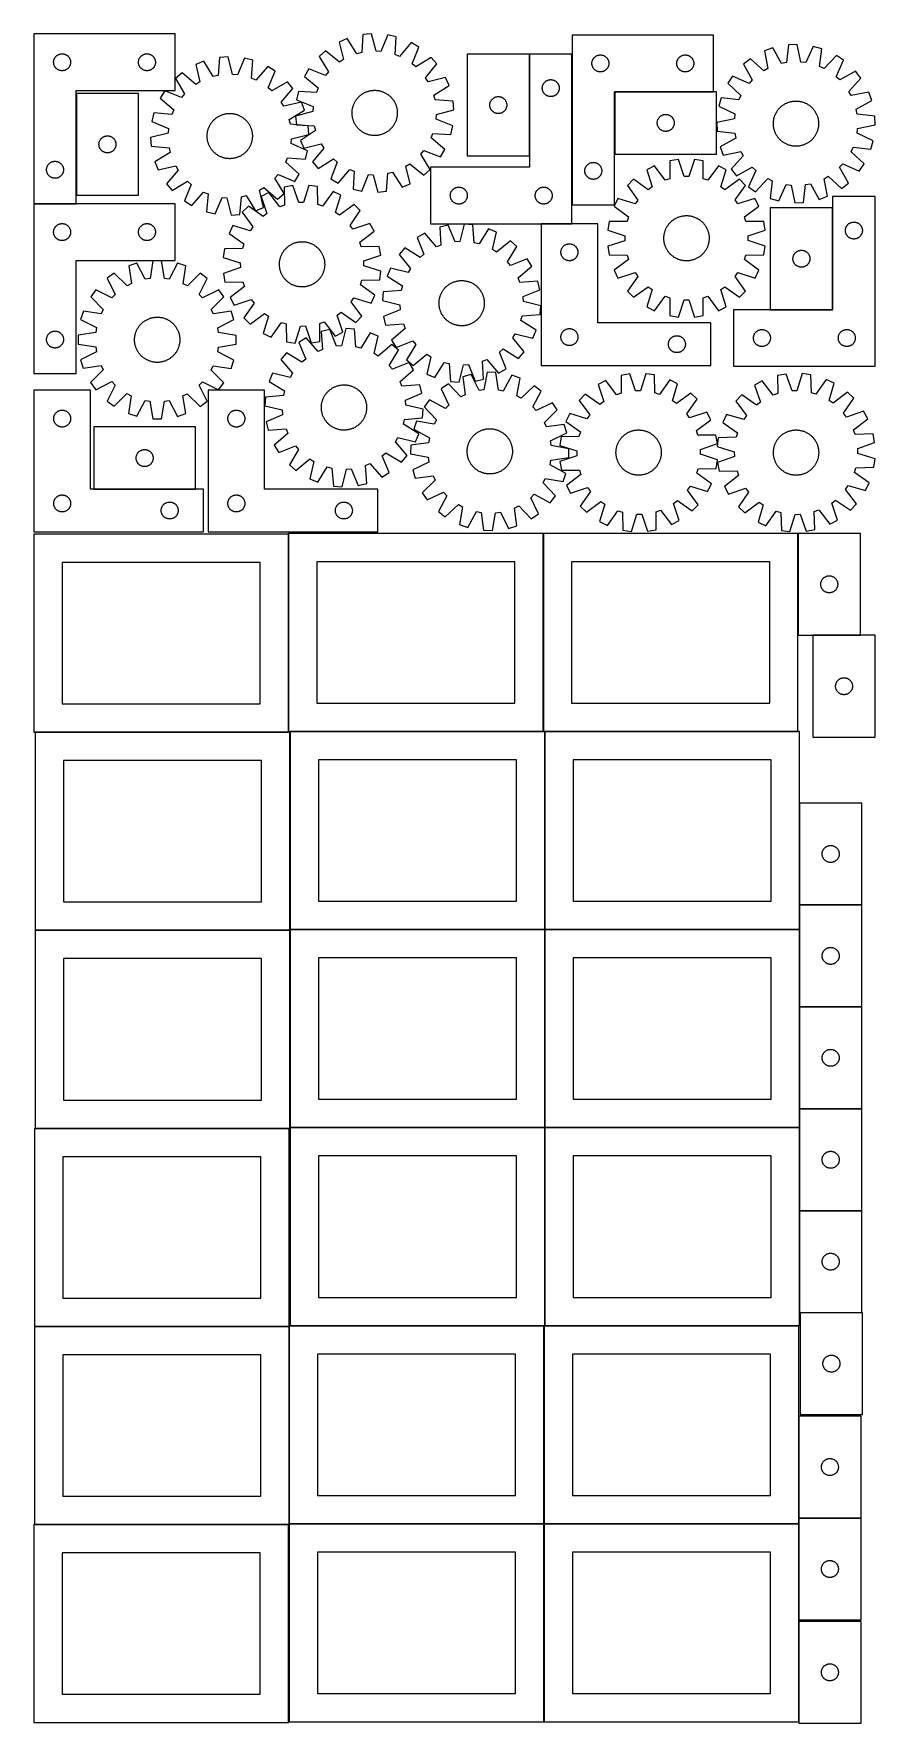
# Model space of a CAD drawing. Header units: millimetres. Extents: x 7 to 1493, y 7 to 2993.
import ezdxf

# ---------------------------------------------------------------- set-up
doc = ezdxf.new("R2010")
doc.units = ezdxf.units.MM
doc.layers.add('COMMON', color=5, linetype='CONTINUOUS', true_color=0x0000ff)
doc.layers.add('CUT', color=7, linetype='CONTINUOUS', true_color=0x000000)

msp = doc.modelspace()

# ---------------------------------------------------------------- linework, layer by layer
at = {"layer": 'COMMON'}
for p, q in [((882.516148, 2777.366518), (882.516148, 2957.366518)), ((957.716149, 2691.036676), (957.716149, 2957.366518)), ((81.631788, 2887.894589), (81.631788, 2707.894589)), ((1207.816149, 2890.936676), (1033.292964, 2890.936676)), ((81.531788, 2692.945515), (6.531788, 2692.945515)), ((1418.214032, 2505.749086), (1418.214032, 2685.749086)), ((903.055389, 2657.266517), (957.616148, 2657.266517)), ((1308.114031, 2505.649085), (1418.114031, 2505.649085)), ((112.405086, 2188.210446), (292.405086, 2188.210446)), ((456.746389, 2108.849549), (456.746389, 1760.174328)), ((906.94639, 2110.174328), (906.94639, 1760.174328)), ((1357.146391, 2110.174328), (1357.146391, 1930.174328)), ((1467.246392, 1930.074328), (1383.420172, 1930.074328)), ((9.174232, 1758.749548), (456.646389, 1758.749548)), ((459.274232, 1758.649548), (459.274232, 1409.974327)), ((459.374233, 1760.074327), (906.84639, 1760.074327)), ((909.474233, 1759.974327), (909.474233, 1409.974327)), ((909.574234, 1760.074327), (1357.046391, 1760.074327)), ((1359.674234, 1633.423846), (1359.674234, 1453.423846)), ((1359.674234, 1453.223845), (1359.674234, 1409.974327)), ((1469.774235, 1453.323846), (1359.774235, 1453.323846)), ((459.174232, 1408.549548), (9.174232, 1408.549548)), ((459.274233, 1059.774326), (459.274233, 1408.449547)), ((459.374233, 1409.874326), (909.374233, 1409.874326)), ((909.474233, 1409.774326), (909.474233, 1059.774326)), ((909.574234, 1409.874326), (1359.574234, 1409.874326)), ((1359.674234, 1409.774326), (1359.674234, 1273.223845)), ((1359.674234, 1273.023844), (1359.674234, 1093.023844)), ((1359.774235, 1273.123844), (1469.774235, 1273.123844)), ((1359.674234, 1092.823843), (1359.674234, 1059.774326)), ((1359.774235, 1092.923843), (1469.774235, 1092.923843)), ((9.174232, 1058.349546), (457.849575, 1058.349546)), ((909.374233, 1059.674326), (459.374233, 1059.674326)), ((909.474233, 1059.574325), (909.474233, 709.574325)), ((1359.574234, 1059.674326), (909.574234, 1059.674326)), ((1359.674234, 1059.574325), (1359.674234, 912.823843)), ((1359.674234, 912.623842), (1359.674234, 732.623842)), ((1359.774235, 912.723842), (1469.774235, 912.723842)), ((1361.099119, 732.523841), (1469.774235, 732.523841)), ((7.849575, 708.149545), (457.849575, 708.149545)), ((457.949575, 708.049545), (457.949575, 359.374324)), ((459.374233, 709.474324), (908.049576, 709.474324)), ((908.149576, 709.374324), (908.149576, 359.374324)), ((909.574234, 709.474324), (1358.249577, 709.474324)), ((1358.349577, 549.574343), (1358.349577, 369.574343)), ((458.049576, 359.274323), (908.049576, 359.274323)), ((908.149576, 359.174323), (908.149576, 9.174323)), ((908.249577, 359.274323), (1358.249577, 359.274323)), ((1358.349577, 369.374342), (1358.349577, 359.374324)), ((1358.349577, 359.174323), (1358.349577, 189.374342)), ((1358.449578, 369.474342), (1468.449578, 369.474342)), ((7.849575, 357.949544), (456.524735, 357.949544)), ((1358.349577, 186.705623), (1358.349577, 9.174323))]:
    msp.add_line(p, q, dxfattribs=at)
at = {"layer": 'CUT'}
for p, q in [((6.531788, 2993.045515), (6.531788, 2693.045515)), ((256.531788, 2993.045515), (6.531788, 2993.045515)), ((256.531788, 2893.045515), (256.531788, 2993.045515)), ((588.125493, 2991.955433), (585.961775, 2960.26485)), ((603.443001, 2993.406123), (588.125493, 2991.955433)), ((611.517586, 2962.685188), (603.443001, 2993.406123)), ((631.925853, 2991.619238), (620.075106, 2962.148328)), ((646.941957, 2988.265556), (631.925853, 2991.619238)), ((645.128052, 2956.553027), (646.941957, 2988.265556)), ((957.816149, 2991.036676), (957.816149, 2691.036676)), ((1207.816149, 2991.036676), (957.816149, 2991.036676)), ((1207.816149, 2891.036676), (1207.816149, 2991.036676)), ((50.524979, 2956.790269), (51.240507, 2957.081267)), ((51.240507, 2957.081267), (51.970066, 2957.335046)), ((51.970066, 2957.335046), (52.711721, 2957.550931)), ((52.711721, 2957.550931), (53.463507, 2957.72835)), ((53.463507, 2957.72835), (54.223429, 2957.866833)), ((54.223429, 2957.866833), (54.989473, 2957.966013)), ((54.989473, 2957.966013), (55.759607, 2958.025626)), ((55.759607, 2958.025626), (56.531788, 2958.045515)), ((56.531788, 2958.045515), (57.303969, 2958.025626)), ((57.303969, 2958.025626), (58.074103, 2957.966013)), ((58.074103, 2957.966013), (58.840147, 2957.866833)), ((58.840147, 2957.866833), (59.600069, 2957.72835)), ((59.600069, 2957.72835), (60.351855, 2957.550931)), ((60.351855, 2957.550931), (61.093511, 2957.335046)), ((61.093511, 2957.335046), (61.823069, 2957.081267)), ((61.823069, 2957.081267), (62.538597, 2956.790269)), ((200.524979, 2956.790269), (201.240507, 2957.081267)), ((201.240507, 2957.081267), (201.970066, 2957.335046)), ((201.970066, 2957.335046), (202.711721, 2957.550931)), ((202.711721, 2957.550931), (203.463507, 2957.72835)), ((203.463507, 2957.72835), (204.223429, 2957.866833)), ((204.223429, 2957.866833), (204.989473, 2957.966013)), ((204.989473, 2957.966013), (205.759607, 2958.025626)), ((205.759607, 2958.025626), (206.531788, 2958.045515)), ((206.531788, 2958.045515), (207.303969, 2958.025626)), ((207.303969, 2958.025626), (208.074103, 2957.966013)), ((208.074103, 2957.966013), (208.840147, 2957.866833)), ((208.840147, 2957.866833), (209.600069, 2957.72835)), ((209.600069, 2957.72835), (210.351855, 2957.550931)), ((210.351855, 2957.550931), (211.093511, 2957.335046)), ((211.093511, 2957.335046), (211.823069, 2957.081267)), ((211.823069, 2957.081267), (212.538597, 2956.790269)), ((522.27157, 2963.443938), (510.732139, 2953.2669)), ((546.861358, 2943.336301), (522.27157, 2963.443938)), ((560.484513, 2984.853176), (546.364986, 2978.740118)), ((546.364986, 2978.740118), (554.100096, 2947.931957)), ((577.657191, 2958.131015), (560.484513, 2984.853176)), ((585.961775, 2960.26485), (577.657191, 2958.131015)), ((620.075106, 2962.148328), (611.517586, 2962.685188)), ((673.478581, 2977.764442), (653.100839, 2953.398023)), ((686.723399, 2969.934669), (673.478581, 2977.764442)), ((675.198563, 2940.334789), (686.723399, 2969.934669)), ((882.416147, 2957.366518), (772.416147, 2957.366518)), ((772.416147, 2957.366518), (772.416147, 2777.366518)), ((882.416147, 2777.366518), (882.416147, 2957.366518)), ((957.616148, 2957.366518), (882.616148, 2957.366518)), ((882.616148, 2957.366518), (882.616148, 2757.366518)), ((957.616148, 2657.366518), (957.616148, 2957.366518)), ((1312.398446, 2968.394367), (1297.961066, 2963.075288)), ((1297.961066, 2963.075288), (1303.972408, 2931.884929)), ((1328.059809, 2940.759309), (1312.398446, 2968.394367)), ((1340.391353, 2973.949814), (1336.470128, 2942.428413)), ((1355.765803, 2974.547163), (1340.391353, 2973.949814)), ((1362.120941, 2943.425033), (1355.765803, 2974.547163)), ((1384.105367, 2971.180423), (1370.635411, 2942.413514)), ((1398.911929, 2966.99757), (1384.105367, 2971.180423)), ((1395.338758, 2935.434819), (1398.911929, 2966.99757)), ((41.536761, 2943.431734), (41.576525, 2944.203147)), ((41.536761, 2942.659296), (41.536761, 2943.431734)), ((41.576525, 2941.887883), (41.536761, 2942.659296)), ((41.576525, 2944.203147), (41.655948, 2944.97149)), ((41.655948, 2941.11954), (41.576525, 2941.887883)), ((41.655948, 2944.97149), (41.774819, 2945.734726)), ((41.774819, 2940.356304), (41.655948, 2941.11954)), ((41.774819, 2945.734726), (41.932822, 2946.490831)), ((41.932822, 2939.600199), (41.774819, 2940.356304)), ((41.932822, 2946.490831), (42.12954, 2947.237799)), ((42.12954, 2938.85323), (41.932822, 2939.600199)), ((42.12954, 2947.237799), (42.36445, 2947.973651)), ((42.36445, 2938.117379), (42.12954, 2938.85323)), ((42.36445, 2947.973651), (42.636929, 2948.696433)), ((42.636929, 2937.394597), (42.36445, 2938.117379)), ((42.636929, 2948.696433), (42.946254, 2949.404231)), ((42.946254, 2936.686799), (42.636929, 2937.394597)), ((42.946254, 2949.404231), (43.291606, 2950.095166)), ((43.291606, 2935.995864), (42.946254, 2936.686799)), ((43.291606, 2950.095166), (43.672069, 2950.767407)), ((43.672069, 2935.323623), (43.291606, 2935.995864)), ((43.672069, 2950.767407), (44.086633, 2951.419171)), ((44.086633, 2934.671859), (43.672069, 2935.323623)), ((44.086633, 2951.419171), (44.534199, 2952.048729)), ((44.534199, 2934.042301), (44.086633, 2934.671859)), ((44.534199, 2952.048729), (45.013581, 2952.654413)), ((45.013581, 2933.436617), (44.534199, 2934.042301)), ((45.013581, 2952.654413), (45.523508, 2953.234615)), ((45.523508, 2932.856415), (45.013581, 2933.436617)), ((45.523508, 2953.234615), (46.062626, 2953.787798)), ((46.062626, 2932.303232), (45.523508, 2932.856415)), ((46.062626, 2953.787798), (46.629506, 2954.312494)), ((46.629506, 2931.778536), (46.062626, 2932.303232)), ((46.629506, 2954.312494), (47.222646, 2954.807312)), ((47.222646, 2931.283718), (46.629506, 2931.778536)), ((47.222646, 2954.807312), (47.840472, 2955.27094)), ((47.840472, 2930.82009), (47.222646, 2931.283718)), ((47.840472, 2955.27094), (48.481345, 2955.702148)), ((48.481345, 2930.388882), (47.840472, 2930.82009)), ((48.481345, 2955.702148), (49.143567, 2956.099794)), ((49.143567, 2929.991236), (48.481345, 2930.388882)), ((49.143567, 2956.099794), (49.825381, 2956.462821)), ((49.825381, 2929.628209), (49.143567, 2929.991236)), ((49.825381, 2956.462821), (50.524979, 2956.790269)), ((50.524979, 2929.300761), (49.825381, 2929.628209)), ((51.240507, 2929.009763), (50.524979, 2929.300761)), ((51.970066, 2928.755984), (51.240507, 2929.009763)), ((52.711721, 2928.540099), (51.970066, 2928.755984)), ((53.463507, 2928.36268), (52.711721, 2928.540099)), ((54.223429, 2928.224197), (53.463507, 2928.36268)), ((54.989473, 2928.125017), (54.223429, 2928.224197)), ((55.759607, 2928.065404), (54.989473, 2928.125017)), ((56.531788, 2928.045515), (55.759607, 2928.065404)), ((57.303969, 2928.065404), (56.531788, 2928.045515)), ((58.074103, 2928.125017), (57.303969, 2928.065404)), ((58.840147, 2928.224197), (58.074103, 2928.125017)), ((59.600069, 2928.36268), (58.840147, 2928.224197)), ((60.351855, 2928.540099), (59.600069, 2928.36268)), ((61.093511, 2928.755984), (60.351855, 2928.540099)), ((61.823069, 2929.009763), (61.093511, 2928.755984)), ((62.538597, 2929.300761), (61.823069, 2929.009763)), ((62.538597, 2956.790269), (63.238195, 2956.462821)), ((63.238195, 2929.628209), (62.538597, 2929.300761)), ((63.238195, 2956.462821), (63.920009, 2956.099794)), ((63.920009, 2929.991236), (63.238195, 2929.628209)), ((63.920009, 2956.099794), (64.582231, 2955.702148)), ((64.582231, 2930.388882), (63.920009, 2929.991236)), ((64.582231, 2955.702148), (65.223105, 2955.27094)), ((65.223105, 2930.82009), (64.582231, 2930.388882)), ((65.223105, 2955.27094), (65.84093, 2954.807312)), ((65.84093, 2931.283718), (65.223105, 2930.82009)), ((65.84093, 2954.807312), (66.43407, 2954.312494)), ((66.43407, 2931.778536), (65.84093, 2931.283718)), ((66.43407, 2954.312494), (67.00095, 2953.787798)), ((67.00095, 2932.303232), (66.43407, 2931.778536)), ((67.00095, 2953.787798), (67.540069, 2953.234615)), ((67.540069, 2932.856415), (67.00095, 2932.303232)), ((67.540069, 2953.234615), (68.049995, 2952.654413)), ((68.049995, 2933.436617), (67.540069, 2932.856415)), ((68.049995, 2952.654413), (68.529377, 2952.048729)), ((68.529377, 2934.042301), (68.049995, 2933.436617)), ((68.529377, 2952.048729), (68.976943, 2951.419171)), ((68.976943, 2934.671859), (68.529377, 2934.042301)), ((68.976943, 2951.419171), (69.391507, 2950.767407)), ((69.391507, 2935.323623), (68.976943, 2934.671859)), ((69.391507, 2950.767407), (69.77197, 2950.095166)), ((69.77197, 2935.995864), (69.391507, 2935.323623)), ((69.77197, 2950.095166), (70.117322, 2949.404231)), ((70.117322, 2936.686799), (69.77197, 2935.995864)), ((70.117322, 2949.404231), (70.426648, 2948.696433)), ((70.426648, 2937.394597), (70.117322, 2936.686799)), ((70.426648, 2948.696433), (70.699126, 2947.973651)), ((70.699126, 2938.117379), (70.426648, 2937.394597)), ((70.699126, 2947.973651), (70.934036, 2947.237799)), ((70.934036, 2938.85323), (70.699126, 2938.117379)), ((70.934036, 2947.237799), (71.130754, 2946.490831)), ((71.130754, 2939.600199), (70.934036, 2938.85323)), ((71.130754, 2946.490831), (71.288757, 2945.734726)), ((71.288757, 2940.356304), (71.130754, 2939.600199)), ((71.288757, 2945.734726), (71.407628, 2944.97149)), ((71.407628, 2941.11954), (71.288757, 2940.356304)), ((71.407628, 2944.97149), (71.487051, 2944.203147)), ((71.487051, 2941.887883), (71.407628, 2941.11954)), ((71.487051, 2944.203147), (71.526815, 2943.431734)), ((71.526815, 2942.659296), (71.487051, 2941.887883)), ((71.526815, 2943.431734), (71.526815, 2942.659296)), ((191.536761, 2943.431734), (191.576525, 2944.203147)), ((191.536761, 2942.659296), (191.536761, 2943.431734)), ((191.576525, 2941.887883), (191.536761, 2942.659296)), ((191.576525, 2944.203147), (191.655948, 2944.97149)), ((191.655948, 2941.11954), (191.576525, 2941.887883)), ((191.655948, 2944.97149), (191.774819, 2945.734726)), ((191.774819, 2940.356304), (191.655948, 2941.11954)), ((191.774819, 2945.734726), (191.932822, 2946.490831)), ((191.932822, 2939.600199), (191.774819, 2940.356304)), ((191.932822, 2946.490831), (192.12954, 2947.237799)), ((192.12954, 2938.85323), (191.932822, 2939.600199)), ((192.12954, 2947.237799), (192.36445, 2947.973651)), ((192.36445, 2938.117379), (192.12954, 2938.85323)), ((192.36445, 2947.973651), (192.636929, 2948.696433)), ((192.636929, 2937.394597), (192.36445, 2938.117379)), ((192.636929, 2948.696433), (192.946254, 2949.404231)), ((192.946254, 2936.686799), (192.636929, 2937.394597)), ((192.946254, 2949.404231), (193.291606, 2950.095166)), ((193.291606, 2935.995864), (192.946254, 2936.686799)), ((193.291606, 2950.095166), (193.672069, 2950.767407)), ((193.672069, 2935.323623), (193.291606, 2935.995864)), ((193.672069, 2950.767407), (194.086633, 2951.419171)), ((194.086633, 2934.671859), (193.672069, 2935.323623)), ((194.086633, 2951.419171), (194.534199, 2952.048729)), ((194.534199, 2934.042301), (194.086633, 2934.671859)), ((194.534199, 2952.048729), (195.013581, 2952.654413)), ((195.013581, 2933.436617), (194.534199, 2934.042301)), ((195.013581, 2952.654413), (195.523508, 2953.234615)), ((195.523508, 2932.856415), (195.013581, 2933.436617)), ((195.523508, 2953.234615), (196.062626, 2953.787798)), ((196.062626, 2932.303232), (195.523508, 2932.856415)), ((196.062626, 2953.787798), (196.629506, 2954.312494)), ((196.629506, 2931.778536), (196.062626, 2932.303232)), ((196.629506, 2954.312494), (197.222646, 2954.807312)), ((197.222646, 2931.283718), (196.629506, 2931.778536)), ((197.222646, 2954.807312), (197.840472, 2955.27094)), ((197.840472, 2930.82009), (197.222646, 2931.283718)), ((197.840472, 2955.27094), (198.481345, 2955.702148)), ((198.481345, 2930.388882), (197.840472, 2930.82009)), ((198.481345, 2955.702148), (199.143567, 2956.099794)), ((199.143567, 2929.991236), (198.481345, 2930.388882)), ((199.143567, 2956.099794), (199.825381, 2956.462821)), ((199.825381, 2929.628209), (199.143567, 2929.991236)), ((199.825381, 2956.462821), (200.524979, 2956.790269)), ((200.524979, 2929.300761), (199.825381, 2929.628209)), ((201.240507, 2929.009763), (200.524979, 2929.300761)), ((201.970066, 2928.755984), (201.240507, 2929.009763)), ((202.711721, 2928.540099), (201.970066, 2928.755984)), ((203.463507, 2928.36268), (202.711721, 2928.540099)), ((204.223429, 2928.224197), (203.463507, 2928.36268)), ((204.989473, 2928.125017), (204.223429, 2928.224197)), ((205.759607, 2928.065404), (204.989473, 2928.125017)), ((206.531788, 2928.045515), (205.759607, 2928.065404)), ((207.303969, 2928.065404), (206.531788, 2928.045515)), ((208.074103, 2928.125017), (207.303969, 2928.065404)), ((208.840147, 2928.224197), (208.074103, 2928.125017)), ((209.600069, 2928.36268), (208.840147, 2928.224197)), ((210.351855, 2928.540099), (209.600069, 2928.36268)), ((211.093511, 2928.755984), (210.351855, 2928.540099)), ((211.823069, 2929.009763), (211.093511, 2928.755984)), ((212.538597, 2929.300761), (211.823069, 2929.009763)), ((212.538597, 2956.790269), (213.238195, 2956.462821)), ((213.238195, 2929.628209), (212.538597, 2929.300761)), ((213.238195, 2956.462821), (213.920009, 2956.099794)), ((213.920009, 2929.991236), (213.238195, 2929.628209)), ((213.920009, 2956.099794), (214.582231, 2955.702148)), ((214.582231, 2930.388882), (213.920009, 2929.991236)), ((214.582231, 2955.702148), (215.223105, 2955.27094)), ((215.223105, 2930.82009), (214.582231, 2930.388882)), ((215.223105, 2955.27094), (215.84093, 2954.807312)), ((215.84093, 2931.283718), (215.223105, 2930.82009)), ((215.84093, 2954.807312), (216.43407, 2954.312494)), ((216.43407, 2931.778536), (215.84093, 2931.283718)), ((216.43407, 2954.312494), (217.00095, 2953.787798)), ((217.00095, 2932.303232), (216.43407, 2931.778536)), ((217.00095, 2953.787798), (217.540069, 2953.234615)), ((217.540069, 2932.856415), (217.00095, 2932.303232)), ((217.540069, 2953.234615), (218.049995, 2952.654413)), ((218.049995, 2933.436617), (217.540069, 2932.856415)), ((218.049995, 2952.654413), (218.529377, 2952.048729)), ((218.529377, 2934.042301), (218.049995, 2933.436617)), ((218.529377, 2952.048729), (218.976943, 2951.419171)), ((218.976943, 2934.671859), (218.529377, 2934.042301)), ((218.976943, 2951.419171), (219.391507, 2950.767407)), ((219.391507, 2935.323623), (218.976943, 2934.671859)), ((219.391507, 2950.767407), (219.77197, 2950.095166)), ((219.77197, 2935.995864), (219.391507, 2935.323623)), ((219.77197, 2950.095166), (220.117322, 2949.404231)), ((220.117322, 2936.686799), (219.77197, 2935.995864)), ((220.117322, 2949.404231), (220.426648, 2948.696433)), ((220.426648, 2937.394597), (220.117322, 2936.686799)), ((220.426648, 2948.696433), (220.699126, 2947.973651)), ((220.699126, 2938.117379), (220.426648, 2937.394597)), ((220.699126, 2947.973651), (220.934036, 2947.237799)), ((220.934036, 2938.85323), (220.699126, 2938.117379)), ((220.934036, 2947.237799), (221.130754, 2946.490831)), ((221.130754, 2939.600199), (220.934036, 2938.85323)), ((221.130754, 2946.490831), (221.288757, 2945.734726)), ((221.288757, 2940.356304), (221.130754, 2939.600199)), ((221.288757, 2945.734726), (221.407628, 2944.97149)), ((221.407628, 2941.11954), (221.288757, 2940.356304)), ((221.407628, 2944.97149), (221.487051, 2944.203147)), ((221.487051, 2941.887883), (221.407628, 2941.11954)), ((221.487051, 2944.203147), (221.526815, 2943.431734)), ((221.526815, 2942.659296), (221.487051, 2941.887883)), ((221.526815, 2943.431734), (221.526815, 2942.659296)), ((307.158376, 2944.956513), (292.911751, 2939.145814)), ((292.911751, 2939.145814), (299.988402, 2908.179772)), ((323.757546, 2917.874373), (307.158376, 2944.956513)), ((334.944466, 2951.467966), (332.105728, 2919.830705)), ((350.289416, 2952.591821), (334.944466, 2951.467966)), ((357.707324, 2921.705749), (350.289416, 2952.591821)), ((378.727708, 2950.198206), (366.251456, 2920.986601)), ((393.668913, 2946.525205), (378.727708, 2950.198206)), ((391.179442, 2914.858546), (393.668913, 2946.525205)), ((419.975668, 2935.460827), (399.083165, 2911.534313)), ((433.050579, 2927.350509), (419.975668, 2935.460827)), ((420.897415, 2898.003016), (433.050579, 2927.350509)), ((492.544719, 2931.274093), (484.714946, 2918.029275)), ((522.144599, 2919.749257), (492.544719, 2931.274093)), ((510.732139, 2953.2669), (527.608912, 2926.356878)), ((554.100096, 2947.931957), (546.861358, 2943.336301)), ((653.100839, 2953.398023), (645.128052, 2956.553027)), ((681.806184, 2934.870476), (675.198563, 2940.334789)), ((708.716206, 2951.747249), (681.806184, 2934.870476)), ((698.785607, 2915.61803), (718.893244, 2940.207819)), ((718.893244, 2940.207819), (708.716206, 2951.747249)), ((992.821122, 2941.422895), (992.860886, 2942.194308)), ((992.821122, 2940.650457), (992.821122, 2941.422895)), ((992.860886, 2939.879044), (992.821122, 2940.650457)), ((992.860886, 2942.194308), (992.940309, 2942.962651)), ((992.940309, 2939.110701), (992.860886, 2939.879044)), ((992.940309, 2942.962651), (993.05918, 2943.725887)), ((993.05918, 2938.347465), (992.940309, 2939.110701)), ((993.05918, 2943.725887), (993.217183, 2944.481992)), ((993.217183, 2937.59136), (993.05918, 2938.347465)), ((993.217183, 2944.481992), (993.413901, 2945.228961)), ((993.413901, 2936.844392), (993.217183, 2937.59136)), ((993.413901, 2945.228961), (993.64881, 2945.964812)), ((993.64881, 2936.10854), (993.413901, 2936.844392)), ((993.64881, 2945.964812), (993.921289, 2946.687594)), ((993.921289, 2935.385758), (993.64881, 2936.10854)), ((993.921289, 2946.687594), (994.230615, 2947.395392)), ((994.230615, 2934.67796), (993.921289, 2935.385758)), ((994.230615, 2947.395392), (994.575967, 2948.086327)), ((994.575967, 2933.987025), (994.230615, 2934.67796)), ((994.575967, 2948.086327), (994.956429, 2948.758568)), ((994.956429, 2933.314784), (994.575967, 2933.987025)), ((994.956429, 2948.758568), (995.370994, 2949.410332)), ((995.370994, 2932.66302), (994.956429, 2933.314784)), ((995.370994, 2949.410332), (995.81856, 2950.03989)), ((995.81856, 2932.033462), (995.370994, 2932.66302)), ((995.81856, 2950.03989), (996.297942, 2950.645574)), ((996.297942, 2931.427778), (995.81856, 2932.033462)), ((996.297942, 2950.645574), (996.807868, 2951.225776)), ((996.807868, 2930.847576), (996.297942, 2931.427778)), ((996.807868, 2951.225776), (997.346987, 2951.778959)), ((997.346987, 2930.294393), (996.807868, 2930.847576)), ((997.346987, 2951.778959), (997.913867, 2952.303655)), ((997.913867, 2929.769697), (997.346987, 2930.294393)), ((997.913867, 2952.303655), (998.507007, 2952.798473)), ((998.507007, 2929.274879), (997.913867, 2929.769697)), ((998.507007, 2952.798473), (999.124832, 2953.262101)), ((999.124832, 2928.811251), (998.507007, 2929.274879)), ((999.124832, 2953.262101), (999.765706, 2953.693309)), ((999.765706, 2928.380043), (999.124832, 2928.811251)), ((999.765706, 2953.693309), (1000.427928, 2954.090955)), ((1000.427928, 2927.982397), (999.765706, 2928.380043)), ((1000.427928, 2954.090955), (1001.109742, 2954.453982)), ((1001.109742, 2927.61937), (1000.427928, 2927.982397)), ((1001.109742, 2954.453982), (1001.80934, 2954.78143)), ((1001.80934, 2927.291922), (1001.109742, 2927.61937)), ((1001.80934, 2954.78143), (1002.524868, 2955.072428)), ((1002.524868, 2927.000924), (1001.80934, 2927.291922)), ((1002.524868, 2955.072428), (1003.254426, 2955.326207)), ((1003.254426, 2926.747145), (1002.524868, 2927.000924)), ((1003.254426, 2955.326207), (1003.996082, 2955.542092)), ((1003.996082, 2955.542092), (1004.747868, 2955.719511)), ((1004.747868, 2955.719511), (1005.50779, 2955.857994)), ((1005.50779, 2955.857994), (1006.273834, 2955.957174)), ((1006.273834, 2955.957174), (1007.043968, 2956.016787)), ((1007.043968, 2956.016787), (1007.816149, 2956.036676)), ((1007.816149, 2956.036676), (1008.58833, 2956.016787)), ((1008.58833, 2956.016787), (1009.358464, 2955.957174)), ((1009.358464, 2955.957174), (1010.124508, 2955.857994)), ((1010.124508, 2955.857994), (1010.88443, 2955.719511)), ((1010.88443, 2955.719511), (1011.636216, 2955.542092)), ((1011.636216, 2955.542092), (1012.377871, 2955.326207)), ((1012.377871, 2955.326207), (1013.10743, 2955.072428)), ((1013.10743, 2927.000924), (1012.377871, 2926.747145)), ((1013.10743, 2955.072428), (1013.822958, 2954.78143)), ((1013.822958, 2927.291922), (1013.10743, 2927.000924)), ((1013.822958, 2954.78143), (1014.522556, 2954.453982)), ((1014.522556, 2927.61937), (1013.822958, 2927.291922)), ((1014.522556, 2954.453982), (1015.20437, 2954.090955)), ((1015.20437, 2927.982397), (1014.522556, 2927.61937)), ((1015.20437, 2954.090955), (1015.866592, 2953.693309)), ((1015.866592, 2928.380043), (1015.20437, 2927.982397)), ((1015.866592, 2953.693309), (1016.507465, 2953.262101)), ((1016.507465, 2928.811251), (1015.866592, 2928.380043)), ((1016.507465, 2953.262101), (1017.125291, 2952.798473)), ((1017.125291, 2929.274879), (1016.507465, 2928.811251)), ((1017.125291, 2952.798473), (1017.718431, 2952.303655)), ((1017.718431, 2929.769697), (1017.125291, 2929.274879)), ((1017.718431, 2952.303655), (1018.285311, 2951.778959)), ((1018.285311, 2930.294393), (1017.718431, 2929.769697)), ((1018.285311, 2951.778959), (1018.824429, 2951.225776)), ((1018.824429, 2930.847576), (1018.285311, 2930.294393)), ((1018.824429, 2951.225776), (1019.334356, 2950.645574)), ((1019.334356, 2931.427778), (1018.824429, 2930.847576)), ((1019.334356, 2950.645574), (1019.813738, 2950.03989)), ((1019.813738, 2932.033462), (1019.334356, 2931.427778)), ((1019.813738, 2950.03989), (1020.261304, 2949.410332)), ((1020.261304, 2932.66302), (1019.813738, 2932.033462)), ((1020.261304, 2949.410332), (1020.675868, 2948.758568)), ((1020.675868, 2933.314784), (1020.261304, 2932.66302)), ((1020.675868, 2948.758568), (1021.056331, 2948.086327)), ((1021.056331, 2933.987025), (1020.675868, 2933.314784)), ((1021.056331, 2948.086327), (1021.401683, 2947.395392)), ((1021.401683, 2934.67796), (1021.056331, 2933.987025)), ((1021.401683, 2947.395392), (1021.711008, 2946.687594)), ((1021.711008, 2935.385758), (1021.401683, 2934.67796)), ((1021.711008, 2946.687594), (1021.983487, 2945.964812)), ((1021.983487, 2936.10854), (1021.711008, 2935.385758)), ((1021.983487, 2945.964812), (1022.218397, 2945.228961)), ((1022.218397, 2936.844392), (1021.983487, 2936.10854)), ((1022.218397, 2945.228961), (1022.415115, 2944.481992)), ((1022.415115, 2937.59136), (1022.218397, 2936.844392)), ((1022.415115, 2944.481992), (1022.573118, 2943.725887)), ((1022.573118, 2938.347465), (1022.415115, 2937.59136)), ((1022.573118, 2943.725887), (1022.691989, 2942.962651)), ((1022.691989, 2939.110701), (1022.573118, 2938.347465)), ((1022.691989, 2942.962651), (1022.771412, 2942.194308)), ((1022.771412, 2939.879044), (1022.691989, 2939.110701)), ((1022.771412, 2942.194308), (1022.811176, 2941.422895)), ((1022.811176, 2940.650457), (1022.771412, 2939.879044)), ((1022.811176, 2941.422895), (1022.811176, 2940.650457)), ((1142.821122, 2941.422895), (1142.860886, 2942.194308)), ((1142.821122, 2940.650457), (1142.821122, 2941.422895)), ((1142.860886, 2939.879044), (1142.821122, 2940.650457)), ((1142.860886, 2942.194308), (1142.940309, 2942.962651)), ((1142.940309, 2939.110701), (1142.860886, 2939.879044)), ((1142.940309, 2942.962651), (1143.05918, 2943.725887)), ((1143.05918, 2938.347465), (1142.940309, 2939.110701)), ((1143.05918, 2943.725887), (1143.217183, 2944.481992)), ((1143.217183, 2937.59136), (1143.05918, 2938.347465)), ((1143.217183, 2944.481992), (1143.413901, 2945.228961)), ((1143.413901, 2936.844392), (1143.217183, 2937.59136)), ((1143.413901, 2945.228961), (1143.64881, 2945.964812)), ((1143.64881, 2936.10854), (1143.413901, 2936.844392)), ((1143.64881, 2945.964812), (1143.921289, 2946.687594)), ((1143.921289, 2935.385758), (1143.64881, 2936.10854)), ((1143.921289, 2946.687594), (1144.230615, 2947.395392)), ((1144.230615, 2934.67796), (1143.921289, 2935.385758)), ((1144.230615, 2947.395392), (1144.575967, 2948.086327)), ((1144.575967, 2933.987025), (1144.230615, 2934.67796)), ((1144.575967, 2948.086327), (1144.956429, 2948.758568)), ((1144.956429, 2933.314784), (1144.575967, 2933.987025)), ((1144.956429, 2948.758568), (1145.370994, 2949.410332)), ((1145.370994, 2932.66302), (1144.956429, 2933.314784)), ((1145.370994, 2949.410332), (1145.81856, 2950.03989)), ((1145.81856, 2932.033462), (1145.370994, 2932.66302)), ((1145.81856, 2950.03989), (1146.297942, 2950.645574)), ((1146.297942, 2931.427778), (1145.81856, 2932.033462)), ((1146.297942, 2950.645574), (1146.807868, 2951.225776)), ((1146.807868, 2930.847576), (1146.297942, 2931.427778)), ((1146.807868, 2951.225776), (1147.346987, 2951.778959)), ((1147.346987, 2930.294393), (1146.807868, 2930.847576)), ((1147.346987, 2951.778959), (1147.913867, 2952.303655)), ((1147.913867, 2929.769697), (1147.346987, 2930.294393)), ((1147.913867, 2952.303655), (1148.507007, 2952.798473)), ((1148.507007, 2929.274879), (1147.913867, 2929.769697)), ((1148.507007, 2952.798473), (1149.124832, 2953.262101)), ((1149.124832, 2928.811251), (1148.507007, 2929.274879)), ((1149.124832, 2953.262101), (1149.765706, 2953.693309)), ((1149.765706, 2928.380043), (1149.124832, 2928.811251)), ((1149.765706, 2953.693309), (1150.427928, 2954.090955)), ((1150.427928, 2927.982397), (1149.765706, 2928.380043)), ((1150.427928, 2954.090955), (1151.109742, 2954.453982)), ((1151.109742, 2927.61937), (1150.427928, 2927.982397)), ((1151.109742, 2954.453982), (1151.80934, 2954.78143)), ((1151.80934, 2927.291922), (1151.109742, 2927.61937)), ((1151.80934, 2954.78143), (1152.524868, 2955.072428)), ((1152.524868, 2927.000924), (1151.80934, 2927.291922)), ((1152.524868, 2955.072428), (1153.254426, 2955.326207)), ((1153.254426, 2926.747145), (1152.524868, 2927.000924)), ((1153.254426, 2955.326207), (1153.996082, 2955.542092)), ((1153.996082, 2955.542092), (1154.747868, 2955.719511)), ((1154.747868, 2955.719511), (1155.50779, 2955.857994)), ((1155.50779, 2955.857994), (1156.273834, 2955.957174)), ((1156.273834, 2955.957174), (1157.043968, 2956.016787)), ((1157.043968, 2956.016787), (1157.816149, 2956.036676)), ((1157.816149, 2956.036676), (1158.58833, 2956.016787)), ((1158.58833, 2956.016787), (1159.358464, 2955.957174)), ((1159.358464, 2955.957174), (1160.124508, 2955.857994)), ((1160.124508, 2955.857994), (1160.88443, 2955.719511)), ((1160.88443, 2955.719511), (1161.636216, 2955.542092)), ((1161.636216, 2955.542092), (1162.377871, 2955.326207)), ((1162.377871, 2955.326207), (1163.10743, 2955.072428)), ((1163.10743, 2927.000924), (1162.377871, 2926.747145)), ((1163.10743, 2955.072428), (1163.822958, 2954.78143)), ((1163.822958, 2927.291922), (1163.10743, 2927.000924)), ((1163.822958, 2954.78143), (1164.522556, 2954.453982)), ((1164.522556, 2927.61937), (1163.822958, 2927.291922)), ((1164.522556, 2954.453982), (1165.20437, 2954.090955)), ((1165.20437, 2927.982397), (1164.522556, 2927.61937)), ((1165.20437, 2954.090955), (1165.866592, 2953.693309)), ((1165.866592, 2928.380043), (1165.20437, 2927.982397)), ((1165.866592, 2953.693309), (1166.507465, 2953.262101)), ((1166.507465, 2928.811251), (1165.866592, 2928.380043)), ((1166.507465, 2953.262101), (1167.125291, 2952.798473)), ((1167.125291, 2929.274879), (1166.507465, 2928.811251)), ((1167.125291, 2952.798473), (1167.718431, 2952.303655)), ((1167.718431, 2929.769697), (1167.125291, 2929.274879)), ((1167.718431, 2952.303655), (1168.285311, 2951.778959)), ((1168.285311, 2930.294393), (1167.718431, 2929.769697)), ((1168.285311, 2951.778959), (1168.824429, 2951.225776)), ((1168.824429, 2930.847576), (1168.285311, 2930.294393)), ((1168.824429, 2951.225776), (1169.334356, 2950.645574)), ((1169.334356, 2931.427778), (1168.824429, 2930.847576)), ((1169.334356, 2950.645574), (1169.813738, 2950.03989)), ((1169.813738, 2932.033462), (1169.334356, 2931.427778)), ((1169.813738, 2950.03989), (1170.261304, 2949.410332)), ((1170.261304, 2932.66302), (1169.813738, 2932.033462)), ((1170.261304, 2949.410332), (1170.675868, 2948.758568)), ((1170.675868, 2933.314784), (1170.261304, 2932.66302)), ((1170.675868, 2948.758568), (1171.056331, 2948.086327)), ((1171.056331, 2933.987025), (1170.675868, 2933.314784)), ((1171.056331, 2948.086327), (1171.401683, 2947.395392)), ((1171.401683, 2934.67796), (1171.056331, 2933.987025)), ((1171.401683, 2947.395392), (1171.711008, 2946.687594)), ((1171.711008, 2935.385758), (1171.401683, 2934.67796)), ((1171.711008, 2946.687594), (1171.983487, 2945.964812)), ((1171.983487, 2936.10854), (1171.711008, 2935.385758)), ((1171.983487, 2945.964812), (1172.218397, 2945.228961)), ((1172.218397, 2936.844392), (1171.983487, 2936.10854)), ((1172.218397, 2945.228961), (1172.415115, 2944.481992)), ((1172.415115, 2937.59136), (1172.218397, 2936.844392)), ((1172.415115, 2944.481992), (1172.573118, 2943.725887)), ((1172.573118, 2938.347465), (1172.415115, 2937.59136)), ((1172.573118, 2943.725887), (1172.691989, 2942.962651)), ((1172.691989, 2939.110701), (1172.573118, 2938.347465)), ((1172.691989, 2942.962651), (1172.771412, 2942.194308)), ((1172.771412, 2939.879044), (1172.691989, 2939.110701)), ((1172.771412, 2942.194308), (1172.811176, 2941.422895)), ((1172.811176, 2940.650457), (1172.771412, 2939.879044)), ((1172.811176, 2941.422895), (1172.811176, 2940.650457)), ((1273.054957, 2949.14146), (1260.967879, 2939.62132)), ((1260.967879, 2939.62132), (1276.323355, 2911.815132)), ((1296.489501, 2927.698585), (1273.054957, 2949.14146)), ((1303.972408, 2931.884929), (1296.489501, 2927.698585)), ((1336.470128, 2942.428413), (1328.059809, 2940.759309)), ((1370.635411, 2942.413514), (1362.120941, 2943.425033)), ((1403.123923, 2931.841692), (1395.338758, 2935.434819)), ((1424.824076, 2955.038202), (1403.123923, 2931.841692)), ((1424.461667, 2917.570805), (1437.613381, 2946.484593)), ((1437.613381, 2946.484593), (1424.824076, 2955.038202)), ((1458.56165, 2927.103265), (1430.755462, 2911.747789)), ((1468.08179, 2915.016187), (1458.56165, 2927.103265)), ((268.497759, 2924.36668), (256.744018, 2914.437927)), ((256.744018, 2914.437927), (273.043347, 2887.174277)), ((292.653349, 2903.73946), (268.497759, 2924.36668)), ((299.988402, 2908.179772), (292.653349, 2903.73946)), ((332.105728, 2919.830705), (323.757546, 2917.874373)), ((366.251456, 2920.986601), (357.707324, 2921.705749)), ((399.083165, 2911.534313), (391.179442, 2914.858546)), ((427.387058, 2892.399097), (420.897415, 2898.003016)), ((454.650709, 2908.698426), (427.387058, 2892.399097)), ((464.579462, 2896.944685), (454.650709, 2908.698426)), ((484.714946, 2918.029275), (509.081365, 2897.651533)), ((509.081365, 2897.651533), (505.926362, 2889.678746)), ((527.608912, 2926.356878), (522.144599, 2919.749257)), ((703.381263, 2908.379292), (698.785607, 2915.61803)), ((734.189424, 2916.114403), (703.381263, 2908.379292)), ((713.580321, 2884.822198), (740.302482, 2901.994875)), ((740.302482, 2901.994875), (734.189424, 2916.114403)), ((905.121121, 2897.752737), (905.160885, 2898.52415)), ((905.121121, 2896.980299), (905.121121, 2897.752737)), ((905.160885, 2898.52415), (905.240308, 2899.292493)), ((905.240308, 2899.292493), (905.359179, 2900.055729)), ((905.359179, 2900.055729), (905.517182, 2900.811834)), ((905.517182, 2900.811834), (905.7139, 2901.558803)), ((905.7139, 2901.558803), (905.948809, 2902.294654)), ((905.948809, 2902.294654), (906.221288, 2903.017437)), ((906.221288, 2903.017437), (906.530614, 2903.725234)), ((906.530614, 2903.725234), (906.875966, 2904.416169)), ((906.875966, 2904.416169), (907.256428, 2905.08841)), ((907.256428, 2905.08841), (907.670993, 2905.740174)), ((907.670993, 2905.740174), (908.118559, 2906.369732)), ((908.118559, 2906.369732), (908.597941, 2906.975416)), ((908.597941, 2906.975416), (909.107867, 2907.555618)), ((909.107867, 2907.555618), (909.646986, 2908.108801)), ((909.646986, 2908.108801), (910.213866, 2908.633497)), ((910.213866, 2908.633497), (910.807006, 2909.128315)), ((910.807006, 2909.128315), (911.424831, 2909.591943)), ((911.424831, 2909.591943), (912.065705, 2910.023151)), ((912.065705, 2910.023151), (912.727927, 2910.420797)), ((912.727927, 2910.420797), (913.409741, 2910.783824)), ((913.409741, 2910.783824), (914.109339, 2911.111272)), ((914.109339, 2911.111272), (914.824867, 2911.40227)), ((914.824867, 2911.40227), (915.554425, 2911.656049)), ((915.554425, 2911.656049), (916.296081, 2911.871934)), ((916.296081, 2911.871934), (917.047867, 2912.049353)), ((917.047867, 2912.049353), (917.807789, 2912.187837)), ((917.807789, 2912.187837), (918.573833, 2912.287016)), ((918.573833, 2912.287016), (919.343967, 2912.346629)), ((919.343967, 2912.346629), (920.116148, 2912.366518)), ((920.116148, 2912.366518), (920.888329, 2912.346629)), ((920.888329, 2912.346629), (921.658463, 2912.287016)), ((921.658463, 2912.287016), (922.424507, 2912.187837)), ((922.424507, 2912.187837), (923.184429, 2912.049353)), ((923.184429, 2912.049353), (923.936215, 2911.871934)), ((923.936215, 2911.871934), (924.67787, 2911.656049)), ((924.67787, 2911.656049), (925.407429, 2911.40227)), ((925.407429, 2911.40227), (926.122957, 2911.111272)), ((926.122957, 2911.111272), (926.822555, 2910.783824)), ((926.822555, 2910.783824), (927.504369, 2910.420797)), ((927.504369, 2910.420797), (928.166591, 2910.023151)), ((928.166591, 2910.023151), (928.807464, 2909.591943)), ((928.807464, 2909.591943), (929.42529, 2909.128315)), ((929.42529, 2909.128315), (930.01843, 2908.633497)), ((930.01843, 2908.633497), (930.58531, 2908.108801)), ((930.58531, 2908.108801), (931.124428, 2907.555618)), ((931.124428, 2907.555618), (931.634355, 2906.975416)), ((931.634355, 2906.975416), (932.113737, 2906.369732)), ((932.113737, 2906.369732), (932.561303, 2905.740174)), ((932.561303, 2905.740174), (932.975867, 2905.08841)), ((932.975867, 2905.08841), (933.35633, 2904.416169)), ((933.35633, 2904.416169), (933.701682, 2903.725234)), ((933.701682, 2903.725234), (934.011007, 2903.017437)), ((934.011007, 2903.017437), (934.283486, 2902.294654)), ((934.283486, 2902.294654), (934.518396, 2901.558803)), ((934.518396, 2901.558803), (934.715114, 2900.811834)), ((934.715114, 2900.811834), (934.873117, 2900.055729)), ((934.873117, 2900.055729), (934.991988, 2899.292493)), ((934.991988, 2899.292493), (935.071411, 2898.52415)), ((935.071411, 2898.52415), (935.111175, 2897.752737)), ((935.111175, 2897.752737), (935.111175, 2896.980299)), ((1003.996082, 2926.53126), (1003.254426, 2926.747145)), ((1004.747868, 2926.353841), (1003.996082, 2926.53126)), ((1005.50779, 2926.215358), (1004.747868, 2926.353841)), ((1006.273834, 2926.116178), (1005.50779, 2926.215358)), ((1007.043968, 2926.056565), (1006.273834, 2926.116178)), ((1007.816149, 2926.036676), (1007.043968, 2926.056565)), ((1008.58833, 2926.056565), (1007.816149, 2926.036676)), ((1009.358464, 2926.116178), (1008.58833, 2926.056565)), ((1010.124508, 2926.215358), (1009.358464, 2926.116178)), ((1010.88443, 2926.353841), (1010.124508, 2926.215358)), ((1011.636216, 2926.53126), (1010.88443, 2926.353841)), ((1012.377871, 2926.747145), (1011.636216, 2926.53126)), ((1153.996082, 2926.53126), (1153.254426, 2926.747145)), ((1154.747868, 2926.353841), (1153.996082, 2926.53126)), ((1155.50779, 2926.215358), (1154.747868, 2926.353841)), ((1156.273834, 2926.116178), (1155.50779, 2926.215358)), ((1157.043968, 2926.056565), (1156.273834, 2926.116178)), ((1157.816149, 2926.036676), (1157.043968, 2926.056565)), ((1158.58833, 2926.056565), (1157.816149, 2926.036676)), ((1159.358464, 2926.116178), (1158.58833, 2926.056565)), ((1160.124508, 2926.215358), (1159.358464, 2926.116178)), ((1160.88443, 2926.353841), (1160.124508, 2926.215358)), ((1161.636216, 2926.53126), (1160.88443, 2926.353841)), ((1162.377871, 2926.747145), (1161.636216, 2926.53126)), ((1241.586551, 2918.673051), (1233.032941, 2905.883747)), ((1233.032941, 2905.883747), (1256.229452, 2884.183594)), ((1270.500339, 2905.521337), (1241.586551, 2918.673051)), ((1276.323355, 2911.815132), (1270.500339, 2905.521337)), ((1430.755462, 2911.747789), (1424.461667, 2917.570805)), ((1446.638915, 2891.581643), (1468.08179, 2915.016187)), ((81.531788, 2693.045515), (81.531788, 2893.045515)), ((81.531788, 2893.045515), (256.531788, 2893.045515)), ((81.731789, 2887.894589), (81.731789, 2707.894589)), ((191.731789, 2887.894589), (81.731789, 2887.894589)), ((191.731789, 2707.894589), (191.731789, 2887.894589)), ((238.091935, 2892.837797), (229.981617, 2879.762887)), ((229.981617, 2879.762887), (253.908131, 2858.870383)), ((267.439428, 2880.684633), (238.091935, 2892.837797)), ((273.043347, 2887.174277), (267.439428, 2880.684633)), ((443.952242, 2872.789095), (464.579462, 2896.944685)), ((448.392553, 2865.454042), (443.952242, 2872.789095)), ((479.358595, 2872.530693), (448.392553, 2865.454042)), ((474.213833, 2891.492651), (470.86015, 2876.476547)), ((470.86015, 2876.476547), (500.33106, 2864.6258)), ((505.926362, 2889.678746), (474.213833, 2891.492651)), ((485.169295, 2858.284068), (479.358595, 2872.530693)), ((571.221495, 2866.761819), (571.656211, 2867.940815)), ((571.656211, 2867.940815), (572.127744, 2869.105573)), ((572.127744, 2869.105573), (572.635631, 2870.254946)), ((572.635631, 2870.254946), (573.179371, 2871.387798)), ((573.179371, 2871.387798), (573.758425, 2872.503012)), ((573.758425, 2872.503012), (574.372224, 2873.599488)), ((574.372224, 2873.599488), (575.020161, 2874.676142)), ((575.020161, 2874.676142), (575.701596, 2875.731913)), ((575.701596, 2875.731913), (576.415858, 2876.765759)), ((576.415858, 2876.765759), (577.162242, 2877.776659)), ((577.162242, 2877.776659), (577.94001, 2878.763615)), ((577.94001, 2878.763615), (578.748395, 2879.725655)), ((578.748395, 2879.725655), (579.5866, 2880.661827)), ((579.5866, 2880.661827), (580.453798, 2881.571209)), ((580.453798, 2881.571209), (581.349131, 2882.452903)), ((581.349131, 2882.452903), (582.271718, 2883.306039)), ((582.271718, 2883.306039), (583.220647, 2884.129775)), ((583.220647, 2884.129775), (584.194982, 2884.923297)), ((584.194982, 2884.923297), (585.193762, 2885.685824)), ((585.193762, 2885.685824), (586.216, 2886.416602)), ((586.216, 2886.416602), (587.260687, 2887.11491)), ((587.260687, 2887.11491), (588.326794, 2887.780058)), ((588.326794, 2887.780058), (589.413268, 2888.411392)), ((589.413268, 2888.411392), (590.519036, 2889.008287)), ((590.519036, 2889.008287), (591.643007, 2889.570154)), ((591.643007, 2889.570154), (592.784073, 2890.09644)), ((592.784073, 2890.09644), (593.941106, 2890.586624)), ((593.941106, 2890.586624), (595.112966, 2891.040223)), ((595.112966, 2891.040223), (596.298495, 2891.456789)), ((596.298495, 2891.456789), (597.496524, 2891.835911)), ((597.496524, 2891.835911), (598.705871, 2892.177215)), ((598.705871, 2892.177215), (599.925341, 2892.480364)), ((599.925341, 2892.480364), (601.153731, 2892.745059)), ((601.153731, 2892.745059), (602.38983, 2892.971038)), ((602.38983, 2892.971038), (603.632417, 2893.15808)), ((603.632417, 2893.15808), (604.880266, 2893.305998)), ((604.880266, 2893.305998), (606.132145, 2893.414648)), ((606.132145, 2893.414648), (607.38682, 2893.483922)), ((607.38682, 2893.483922), (608.643051, 2893.513751)), ((608.643051, 2893.513751), (609.899599, 2893.504106)), ((609.899599, 2893.504106), (611.155225, 2893.454997)), ((611.155225, 2893.454997), (612.408688, 2893.366472)), ((612.408688, 2893.366472), (613.658752, 2893.238618)), ((613.658752, 2893.238618), (614.904183, 2893.071562)), ((614.904183, 2893.071562), (616.143753, 2892.865468)), ((616.143753, 2892.865468), (617.376237, 2892.620541)), ((617.376237, 2892.620541), (618.60042, 2892.337021)), ((618.60042, 2892.337021), (619.815093, 2892.015188)), ((619.815093, 2892.015188), (621.019057, 2891.65536)), ((621.019057, 2891.65536), (622.211125, 2891.257893)), ((622.211125, 2891.257893), (623.390121, 2890.823178)), ((623.390121, 2890.823178), (624.554879, 2890.351644)), ((624.554879, 2890.351644), (625.704252, 2889.843757)), ((625.704252, 2889.843757), (626.837104, 2889.300018)), ((626.837104, 2889.300018), (627.952319, 2888.720963)), ((627.952319, 2888.720963), (629.048794, 2888.107165)), ((629.048794, 2888.107165), (630.125448, 2887.459228)), ((630.125448, 2887.459228), (631.181219, 2886.777792)), ((631.181219, 2886.777792), (632.215065, 2886.06353)), ((632.215065, 2886.06353), (633.225965, 2885.317147)), ((633.225965, 2885.317147), (634.212921, 2884.539378)), ((634.212921, 2884.539378), (635.174961, 2883.730993)), ((635.174961, 2883.730993), (636.111133, 2882.892788)), ((636.111133, 2882.892788), (637.020515, 2882.025591)), ((637.020515, 2882.025591), (637.902209, 2881.130257)), ((637.902209, 2881.130257), (638.755345, 2880.20767)), ((638.755345, 2880.20767), (639.579081, 2879.258741)), ((639.579081, 2879.258741), (640.372603, 2878.284406)), ((640.372603, 2878.284406), (641.13513, 2877.285627)), ((641.13513, 2877.285627), (641.865908, 2876.263389)), ((641.865908, 2876.263389), (642.564216, 2875.218701)), ((642.564216, 2875.218701), (643.229364, 2874.152594)), ((643.229364, 2874.152594), (643.860698, 2873.06612)), ((643.860698, 2873.06612), (644.457593, 2871.960352)), ((644.457593, 2871.960352), (645.01946, 2870.836381)), ((645.01946, 2870.836381), (645.545746, 2869.695315)), ((645.545746, 2869.695315), (646.03593, 2868.538282)), ((646.03593, 2868.538282), (646.489529, 2867.366422)), ((646.489529, 2867.366422), (646.906095, 2866.180893)), ((715.714156, 2876.517613), (713.580321, 2884.822198)), ((747.404739, 2874.353895), (715.714156, 2876.517613)), ((748.855429, 2859.036387), (747.404739, 2874.353895)), ((812.42112, 2867.752737), (812.460884, 2868.52415)), ((812.42112, 2866.980299), (812.42112, 2867.752737)), ((812.460884, 2868.52415), (812.540307, 2869.292493)), ((812.540307, 2869.292493), (812.659178, 2870.055729)), ((812.659178, 2870.055729), (812.817181, 2870.811834)), ((812.817181, 2870.811834), (813.013899, 2871.558803)), ((813.013899, 2871.558803), (813.248808, 2872.294654)), ((813.248808, 2872.294654), (813.521287, 2873.017437)), ((813.521287, 2873.017437), (813.830613, 2873.725234)), ((813.830613, 2873.725234), (814.175965, 2874.416169)), ((814.175965, 2874.416169), (814.556427, 2875.08841)), ((814.556427, 2875.08841), (814.970992, 2875.740174)), ((814.970992, 2875.740174), (815.418558, 2876.369732)), ((815.418558, 2876.369732), (815.89794, 2876.975416)), ((815.89794, 2876.975416), (816.407866, 2877.555618)), ((816.407866, 2877.555618), (816.946985, 2878.108801)), ((816.946985, 2878.108801), (817.513865, 2878.633497)), ((817.513865, 2878.633497), (818.107005, 2879.128315)), ((818.107005, 2879.128315), (818.72483, 2879.591943)), ((818.72483, 2879.591943), (819.365704, 2880.023151)), ((819.365704, 2880.023151), (820.027926, 2880.420797)), ((820.027926, 2880.420797), (820.70974, 2880.783824)), ((820.70974, 2880.783824), (821.409338, 2881.111272)), ((821.409338, 2881.111272), (822.124866, 2881.40227)), ((822.124866, 2881.40227), (822.854424, 2881.656049)), ((822.854424, 2881.656049), (823.59608, 2881.871934)), ((823.59608, 2881.871934), (824.347866, 2882.049353)), ((824.347866, 2882.049353), (825.107788, 2882.187837)), ((825.107788, 2882.187837), (825.873832, 2882.287016)), ((825.873832, 2882.287016), (826.643966, 2882.346629)), ((826.643966, 2882.346629), (827.416147, 2882.366518)), ((827.416147, 2882.366518), (828.188328, 2882.346629)), ((828.188328, 2882.346629), (828.958462, 2882.287016)), ((828.958462, 2882.287016), (829.724506, 2882.187837)), ((829.724506, 2882.187837), (830.484428, 2882.049353)), ((830.484428, 2882.049353), (831.236214, 2881.871934)), ((831.236214, 2881.871934), (831.977869, 2881.656049)), ((831.977869, 2881.656049), (832.707428, 2881.40227)), ((832.707428, 2881.40227), (833.422956, 2881.111272)), ((833.422956, 2881.111272), (834.122554, 2880.783824)), ((834.122554, 2880.783824), (834.804368, 2880.420797)), ((834.804368, 2880.420797), (835.46659, 2880.023151)), ((835.46659, 2880.023151), (836.107463, 2879.591943)), ((836.107463, 2879.591943), (836.725289, 2879.128315)), ((836.725289, 2879.128315), (837.318429, 2878.633497)), ((837.318429, 2878.633497), (837.885309, 2878.108801)), ((837.885309, 2878.108801), (838.424427, 2877.555618)), ((838.424427, 2877.555618), (838.934354, 2876.975416)), ((838.934354, 2876.975416), (839.413736, 2876.369732)), ((839.413736, 2876.369732), (839.861302, 2875.740174)), ((839.861302, 2875.740174), (840.275866, 2875.08841)), ((840.275866, 2875.08841), (840.656329, 2874.416169)), ((840.656329, 2874.416169), (841.001681, 2873.725234)), ((841.001681, 2873.725234), (841.311006, 2873.017437)), ((841.311006, 2873.017437), (841.583485, 2872.294654)), ((841.583485, 2872.294654), (841.818395, 2871.558803)), ((841.818395, 2871.558803), (842.015113, 2870.811834)), ((842.015113, 2870.811834), (842.173116, 2870.055729)), ((842.173116, 2870.055729), (842.291987, 2869.292493)), ((842.291987, 2869.292493), (842.37141, 2868.52415)), ((842.37141, 2868.52415), (842.411174, 2867.752737)), ((842.411174, 2867.752737), (842.411174, 2866.980299)), ((905.160885, 2896.208886), (905.121121, 2896.980299)), ((905.240308, 2895.440543), (905.160885, 2896.208886)), ((905.359179, 2894.677307), (905.240308, 2895.440543)), ((905.517182, 2893.921202), (905.359179, 2894.677307)), ((905.7139, 2893.174234), (905.517182, 2893.921202)), ((905.948809, 2892.438382), (905.7139, 2893.174234)), ((906.221288, 2891.7156), (905.948809, 2892.438382)), ((906.530614, 2891.007802), (906.221288, 2891.7156)), ((906.875966, 2890.316867), (906.530614, 2891.007802)), ((907.256428, 2889.644626), (906.875966, 2890.316867)), ((907.670993, 2888.992862), (907.256428, 2889.644626)), ((908.118559, 2888.363304), (907.670993, 2888.992862)), ((908.597941, 2887.75762), (908.118559, 2888.363304)), ((909.107867, 2887.177418), (908.597941, 2887.75762)), ((909.646986, 2886.624235), (909.107867, 2887.177418)), ((910.213866, 2886.099539), (909.646986, 2886.624235)), ((910.807006, 2885.604721), (910.213866, 2886.099539)), ((911.424831, 2885.141093), (910.807006, 2885.604721)), ((912.065705, 2884.709885), (911.424831, 2885.141093)), ((912.727927, 2884.312239), (912.065705, 2884.709885)), ((913.409741, 2883.949212), (912.727927, 2884.312239)), ((914.109339, 2883.621765), (913.409741, 2883.949212)), ((914.824867, 2883.330766), (914.109339, 2883.621765)), ((915.554425, 2883.076987), (914.824867, 2883.330766)), ((916.296081, 2882.861102), (915.554425, 2883.076987)), ((917.047867, 2882.683683), (916.296081, 2882.861102)), ((917.807789, 2882.5452), (917.047867, 2882.683683)), ((918.573833, 2882.44602), (917.807789, 2882.5452)), ((919.343967, 2882.386407), (918.573833, 2882.44602)), ((920.116148, 2882.366518), (919.343967, 2882.386407)), ((920.888329, 2882.386407), (920.116148, 2882.366518)), ((921.658463, 2882.44602), (920.888329, 2882.386407)), ((922.424507, 2882.5452), (921.658463, 2882.44602)), ((923.184429, 2882.683683), (922.424507, 2882.5452)), ((923.936215, 2882.861102), (923.184429, 2882.683683)), ((924.67787, 2883.076987), (923.936215, 2882.861102)), ((925.407429, 2883.330766), (924.67787, 2883.076987)), ((926.122957, 2883.621765), (925.407429, 2883.330766)), ((926.822555, 2883.949212), (926.122957, 2883.621765)), ((927.504369, 2884.312239), (926.822555, 2883.949212)), ((928.166591, 2884.709885), (927.504369, 2884.312239)), ((928.807464, 2885.141093), (928.166591, 2884.709885)), ((929.42529, 2885.604721), (928.807464, 2885.141093)), ((930.01843, 2886.099539), (929.42529, 2885.604721)), ((930.58531, 2886.624235), (930.01843, 2886.099539)), ((931.124428, 2887.177418), (930.58531, 2886.624235)), ((931.634355, 2887.75762), (931.124428, 2887.177418)), ((932.113737, 2888.363304), (931.634355, 2887.75762)), ((932.561303, 2888.992862), (932.113737, 2888.363304)), ((932.975867, 2889.644626), (932.561303, 2888.992862)), ((933.35633, 2890.316867), (932.975867, 2889.644626)), ((933.701682, 2891.007802), (933.35633, 2890.316867)), ((934.011007, 2891.7156), (933.701682, 2891.007802)), ((934.283486, 2892.438382), (934.011007, 2891.7156)), ((934.518396, 2893.174234), (934.283486, 2892.438382)), ((934.715114, 2893.921202), (934.518396, 2893.174234)), ((934.873117, 2894.677307), (934.715114, 2893.921202)), ((934.991988, 2895.440543), (934.873117, 2894.677307)), ((935.071411, 2896.208886), (934.991988, 2895.440543)), ((935.111175, 2896.980299), (935.071411, 2896.208886)), ((1032.816149, 2691.036676), (1032.816149, 2891.036676)), ((1032.816149, 2891.036676), (1207.816149, 2891.036676)), ((1213.292964, 2890.836675), (1033.292964, 2890.836675)), ((1033.292964, 2890.836675), (1033.292964, 2780.836675)), ((1213.292964, 2780.836675), (1213.292964, 2890.836675)), ((1221.073574, 2879.9716), (1216.890721, 2865.165037)), ((1252.636324, 2876.398428), (1221.073574, 2879.9716)), ((1256.229452, 2884.183594), (1252.636324, 2876.398428)), ((1329.502879, 2866.563263), (1330.5198, 2867.301422)), ((1330.5198, 2867.301422), (1331.559405, 2868.007275)), ((1331.559405, 2868.007275), (1332.620669, 2868.680124)), ((1332.620669, 2868.680124), (1333.702543, 2869.319306)), ((1333.702543, 2869.319306), (1334.803961, 2869.924191)), ((1334.803961, 2869.924191), (1335.923836, 2870.49418)), ((1335.923836, 2870.49418), (1337.061062, 2871.028713)), ((1337.061062, 2871.028713), (1338.214516, 2871.52726)), ((1338.214516, 2871.52726), (1339.383061, 2871.98933)), ((1339.383061, 2871.98933), (1340.565544, 2872.414468)), ((1340.565544, 2872.414468), (1341.760797, 2872.802253)), ((1341.760797, 2872.802253), (1342.96764, 2873.152303)), ((1342.96764, 2873.152303), (1344.184884, 2873.464272)), ((1344.184884, 2873.464272), (1345.411326, 2873.737853)), ((1345.411326, 2873.737853), (1346.645757, 2873.972775)), ((1346.645757, 2873.972775), (1347.886957, 2874.168807)), ((1347.886957, 2874.168807), (1349.133702, 2874.325755)), ((1349.133702, 2874.325755), (1350.384762, 2874.443465)), ((1350.384762, 2874.443465), (1351.638902, 2874.52182)), ((1351.638902, 2874.52182), (1352.894885, 2874.560742)), ((1352.894885, 2874.560742), (1354.15147, 2874.560194)), ((1354.15147, 2874.560194), (1355.407418, 2874.520177)), ((1355.407418, 2874.520177), (1356.661489, 2874.440728)), ((1356.661489, 2874.440728), (1357.912446, 2874.321927)), ((1357.912446, 2874.321927), (1359.159054, 2874.163892)), ((1359.159054, 2874.163892), (1360.400083, 2873.966777)), ((1360.400083, 2873.966777), (1361.634308, 2873.730779)), ((1361.634308, 2873.730779), (1362.860511, 2873.456128)), ((1362.860511, 2873.456128), (1364.077482, 2873.143097)), ((1364.077482, 2873.143097), (1365.28402, 2872.791995)), ((1365.28402, 2872.791995), (1366.478935, 2872.403168)), ((1366.478935, 2872.403168), (1367.661046, 2871.976999)), ((1367.661046, 2871.976999), (1368.829188, 2871.51391)), ((1368.829188, 2871.51391), (1369.982207, 2871.014357)), ((1369.982207, 2871.014357), (1371.118966, 2870.478833)), ((1371.118966, 2870.478833), (1372.238343, 2869.907867)), ((1372.238343, 2869.907867), (1373.339233, 2869.302022)), ((1373.339233, 2869.302022), (1374.42055, 2868.661896)), ((1374.42055, 2868.661896), (1375.481226, 2867.988122)), ((1375.481226, 2867.988122), (1376.520216, 2867.281363)), ((1376.520216, 2867.281363), (1377.536492, 2866.542317)), ((1450.825259, 2884.098736), (1446.638915, 2891.581643)), ((1482.015618, 2890.110078), (1450.825259, 2884.098736)), ((1459.699639, 2860.011335), (1487.334697, 2875.672698)), ((1487.334697, 2875.672698), (1482.015618, 2890.110078)), ((218.917239, 2853.456131), (215.244238, 2838.514926)), ((215.244238, 2838.514926), (244.455843, 2826.038675)), ((250.583898, 2850.96666), (218.917239, 2853.456131)), ((253.908131, 2858.870383), (250.583898, 2850.96666)), ((320.782128, 2836.554064), (321.54989, 2837.548825)), ((321.54989, 2837.548825), (322.348519, 2838.518978)), ((322.348519, 2838.518978), (323.177228, 2839.463568)), ((323.177228, 2839.463568), (324.035197, 2840.381661)), ((324.035197, 2840.381661), (324.921582, 2841.272351)), ((324.921582, 2841.272351), (325.835506, 2842.13476)), ((325.835506, 2842.13476), (326.776069, 2842.968036)), ((326.776069, 2842.968036), (327.742341, 2843.771357)), ((327.742341, 2843.771357), (328.733369, 2844.543931)), ((328.733369, 2844.543931), (329.748175, 2845.284994)), ((329.748175, 2845.284994), (330.785758, 2845.993816)), ((330.785758, 2845.993816), (331.845094, 2846.669697)), ((331.845094, 2846.669697), (332.925136, 2847.31197)), ((332.925136, 2847.31197), (334.024821, 2847.920001)), ((334.024821, 2847.920001), (335.143061, 2848.49319)), ((335.143061, 2848.49319), (336.278754, 2849.030971)), ((336.278754, 2849.030971), (337.430778, 2849.532814)), ((337.430778, 2849.532814), (338.597997, 2849.998224)), ((338.597997, 2849.998224), (339.77926, 2850.42674)), ((339.77926, 2850.42674), (340.973399, 2850.817941)), ((340.973399, 2850.817941), (342.179237, 2851.17144)), ((342.179237, 2851.17144), (343.395584, 2851.486888)), ((343.395584, 2851.486888), (344.621239, 2851.763975)), ((344.621239, 2851.763975), (345.854992, 2852.002425)), ((345.854992, 2852.002425), (347.095627, 2852.202005)), ((347.095627, 2852.202005), (348.341919, 2852.362517)), ((348.341919, 2852.362517), (349.592637, 2852.483803)), ((349.592637, 2852.483803), (350.846548, 2852.565743)), ((350.846548, 2852.565743), (352.102414, 2852.608257)), ((352.102414, 2852.608257), (353.358996, 2852.611302)), ((353.358996, 2852.611302), (354.615053, 2852.574875)), ((354.615053, 2852.574875), (355.869346, 2852.499012)), ((355.869346, 2852.499012), (357.120638, 2852.383788)), ((357.120638, 2852.383788), (358.367692, 2852.229318)), ((358.367692, 2852.229318), (359.60928, 2852.035752)), ((359.60928, 2852.035752), (360.844175, 2851.803283)), ((360.844175, 2851.803283), (362.071158, 2851.532139)), ((362.071158, 2851.532139), (363.289019, 2851.222589)), ((363.289019, 2851.222589), (364.496556, 2850.874938)), ((364.496556, 2850.874938), (365.692577, 2850.489529)), ((365.692577, 2850.489529), (366.875902, 2850.066742)), ((366.875902, 2850.066742), (368.045363, 2849.606994)), ((368.045363, 2849.606994), (369.199806, 2849.110739)), ((369.199806, 2849.110739), (370.338091, 2848.578468)), ((370.338091, 2848.578468), (371.459096, 2848.010705)), ((371.459096, 2848.010705), (372.561714, 2847.40801)), ((372.561714, 2847.40801), (373.644856, 2846.770978)), ((373.644856, 2846.770978), (374.707455, 2846.100239)), ((374.707455, 2846.100239), (375.74846, 2845.396454)), ((375.74846, 2845.396454), (376.766846, 2844.660317)), ((376.766846, 2844.660317), (377.761606, 2843.892555)), ((377.761606, 2843.892555), (378.73176, 2843.093925)), ((378.73176, 2843.093925), (379.676349, 2842.265217)), ((379.676349, 2842.265217), (380.594442, 2841.407247)), ((380.594442, 2841.407247), (381.485133, 2840.520862)), ((381.485133, 2840.520862), (382.347541, 2839.606938)), ((382.347541, 2839.606938), (383.180818, 2838.666376)), ((383.180818, 2838.666376), (383.984139, 2837.700104)), ((383.984139, 2837.700104), (384.756713, 2836.709075)), ((458.087155, 2841.684898), (485.169295, 2858.284068)), ((460.043486, 2833.336716), (458.087155, 2841.684898)), ((499.7942, 2856.06828), (469.073265, 2847.993695)), ((469.073265, 2847.993695), (470.523955, 2832.676187)), ((500.33106, 2864.6258), (499.7942, 2856.06828)), ((568.965638, 2853.193745), (568.975282, 2854.450293)), ((568.995467, 2851.937514), (568.965638, 2853.193745)), ((568.975282, 2854.450293), (569.024392, 2855.705919)), ((569.06474, 2850.682839), (568.995467, 2851.937514)), ((569.024392, 2855.705919), (569.112917, 2856.959382)), ((569.17339, 2849.43096), (569.06474, 2850.682839)), ((569.112917, 2856.959382), (569.24077, 2858.209446)), ((569.321308, 2848.183111), (569.17339, 2849.43096)), ((569.24077, 2858.209446), (569.407826, 2859.454877)), ((569.50835, 2846.940524), (569.321308, 2848.183111)), ((569.407826, 2859.454877), (569.61392, 2860.694447)), ((569.73433, 2845.704425), (569.50835, 2846.940524)), ((569.61392, 2860.694447), (569.858847, 2861.926931)), ((569.999025, 2844.476035), (569.73433, 2845.704425)), ((569.858847, 2861.926931), (570.142367, 2863.151114)), ((570.302174, 2843.256565), (569.999025, 2844.476035)), ((570.142367, 2863.151114), (570.4642, 2864.365787)), ((570.643478, 2842.047218), (570.302174, 2843.256565)), ((570.4642, 2864.365787), (570.824028, 2865.569751)), ((571.0226, 2840.849189), (570.643478, 2842.047218)), ((570.824028, 2865.569751), (571.221495, 2866.761819)), ((571.439166, 2839.66366), (571.0226, 2840.849189)), ((571.892764, 2838.4918), (571.439166, 2839.66366)), ((572.382948, 2837.334767), (571.892764, 2838.4918)), ((645.80095, 2837.924509), (645.293063, 2836.775136)), ((646.272484, 2839.089268), (645.80095, 2837.924509)), ((646.707199, 2840.268263), (646.272484, 2839.089268)), ((647.104667, 2841.460331), (646.707199, 2840.268263)), ((646.906095, 2866.180893), (647.285217, 2864.982864)), ((647.464494, 2842.664296), (647.104667, 2841.460331)), ((647.285217, 2864.982864), (647.626521, 2863.773518)), ((647.786327, 2843.878969), (647.464494, 2842.664296)), ((647.626521, 2863.773518), (647.92967, 2862.554048)), ((648.069847, 2845.103151), (647.786327, 2843.878969)), ((647.92967, 2862.554048), (648.194365, 2861.325657)), ((648.314775, 2846.335635), (648.069847, 2845.103151)), ((648.194365, 2861.325657), (648.420344, 2860.089558)), ((648.520868, 2847.575205), (648.314775, 2846.335635)), ((648.420344, 2860.089558), (648.607386, 2858.846971)), ((648.687924, 2848.820636), (648.520868, 2847.575205)), ((648.607386, 2858.846971), (648.755304, 2857.599122)), ((648.815778, 2850.0707), (648.687924, 2848.820636)), ((648.755304, 2857.599122), (648.863954, 2856.347243)), ((648.904303, 2851.324163), (648.815778, 2850.0707)), ((648.863954, 2856.347243), (648.933228, 2855.092569)), ((648.953412, 2852.579789), (648.904303, 2851.324163)), ((648.933228, 2855.092569), (648.963057, 2853.836337)), ((648.963057, 2853.836337), (648.953412, 2852.579789)), ((717.597634, 2842.404282), (718.134494, 2850.961802)), ((747.068544, 2830.553535), (717.597634, 2842.404282)), ((718.134494, 2850.961802), (748.855429, 2859.036387)), ((812.460884, 2866.208886), (812.42112, 2866.980299)), ((812.540307, 2865.440543), (812.460884, 2866.208886)), ((812.659178, 2864.677307), (812.540307, 2865.440543)), ((812.817181, 2863.921202), (812.659178, 2864.677307)), ((813.013899, 2863.174234), (812.817181, 2863.921202)), ((813.248808, 2862.438382), (813.013899, 2863.174234)), ((813.521287, 2861.7156), (813.248808, 2862.438382)), ((813.830613, 2861.007802), (813.521287, 2861.7156)), ((814.175965, 2860.316867), (813.830613, 2861.007802)), ((814.556427, 2859.644626), (814.175965, 2860.316867)), ((814.970992, 2858.992862), (814.556427, 2859.644626)), ((815.418558, 2858.363304), (814.970992, 2858.992862)), ((815.89794, 2857.75762), (815.418558, 2858.363304)), ((816.407866, 2857.177418), (815.89794, 2857.75762)), ((816.946985, 2856.624235), (816.407866, 2857.177418)), ((817.513865, 2856.099539), (816.946985, 2856.624235)), ((818.107005, 2855.604721), (817.513865, 2856.099539)), ((818.72483, 2855.141093), (818.107005, 2855.604721)), ((819.365704, 2854.709885), (818.72483, 2855.141093)), ((820.027926, 2854.312239), (819.365704, 2854.709885)), ((820.70974, 2853.949212), (820.027926, 2854.312239)), ((821.409338, 2853.621765), (820.70974, 2853.949212)), ((822.124866, 2853.330766), (821.409338, 2853.621765)), ((822.854424, 2853.076987), (822.124866, 2853.330766)), ((823.59608, 2852.861102), (822.854424, 2853.076987)), ((824.347866, 2852.683683), (823.59608, 2852.861102)), ((825.107788, 2852.5452), (824.347866, 2852.683683)), ((825.873832, 2852.44602), (825.107788, 2852.5452)), ((826.643966, 2852.386407), (825.873832, 2852.44602)), ((827.416147, 2852.366518), (826.643966, 2852.386407)), ((828.188328, 2852.386407), (827.416147, 2852.366518)), ((828.958462, 2852.44602), (828.188328, 2852.386407)), ((829.724506, 2852.5452), (828.958462, 2852.44602)), ((830.484428, 2852.683683), (829.724506, 2852.5452)), ((831.236214, 2852.861102), (830.484428, 2852.683683)), ((831.977869, 2853.076987), (831.236214, 2852.861102)), ((832.707428, 2853.330766), (831.977869, 2853.076987)), ((833.422956, 2853.621765), (832.707428, 2853.330766)), ((834.122554, 2853.949212), (833.422956, 2853.621765)), ((834.804368, 2854.312239), (834.122554, 2853.949212)), ((835.46659, 2854.709885), (834.804368, 2854.312239)), ((836.107463, 2855.141093), (835.46659, 2854.709885)), ((836.725289, 2855.604721), (836.107463, 2855.141093)), ((837.318429, 2856.099539), (836.725289, 2855.604721)), ((837.885309, 2856.624235), (837.318429, 2856.099539)), ((838.424427, 2857.177418), (837.885309, 2856.624235)), ((838.934354, 2857.75762), (838.424427, 2857.177418)), ((839.413736, 2858.363304), (838.934354, 2857.75762)), ((839.861302, 2858.992862), (839.413736, 2858.363304)), ((840.275866, 2859.644626), (839.861302, 2858.992862)), ((840.656329, 2860.316867), (840.275866, 2859.644626)), ((841.001681, 2861.007802), (840.656329, 2860.316867)), ((841.311006, 2861.7156), (841.001681, 2861.007802)), ((841.583485, 2862.438382), (841.311006, 2861.7156)), ((841.818395, 2863.174234), (841.583485, 2862.438382)), ((842.015113, 2863.921202), (841.818395, 2863.174234)), ((842.173116, 2864.677307), (842.015113, 2863.921202)), ((842.291987, 2865.440543), (842.173116, 2864.677307)), ((842.37141, 2866.208886), (842.291987, 2865.440543)), ((842.411174, 2866.980299), (842.37141, 2866.208886)), ((1108.312853, 2836.608856), (1108.372466, 2837.37899)), ((1108.372466, 2837.37899), (1108.471646, 2838.145034)), ((1108.471646, 2838.145034), (1108.610129, 2838.904956)), ((1108.610129, 2838.904956), (1108.787548, 2839.656742)), ((1108.787548, 2839.656742), (1109.003434, 2840.398398)), ((1109.003434, 2840.398398), (1109.257212, 2841.127956)), ((1109.257212, 2841.127956), (1109.548211, 2841.843484)), ((1109.548211, 2841.843484), (1109.875658, 2842.543082)), ((1109.875658, 2842.543082), (1110.238686, 2843.224896)), ((1110.238686, 2843.224896), (1110.636331, 2843.887118)), ((1110.636331, 2843.887118), (1111.067539, 2844.527992)), ((1111.067539, 2844.527992), (1111.531167, 2845.145817)), ((1111.531167, 2845.145817), (1112.025985, 2845.738957)), ((1112.025985, 2845.738957), (1112.550682, 2846.305837)), ((1112.550682, 2846.305837), (1113.103864, 2846.844956)), ((1113.103864, 2846.844956), (1113.684067, 2847.354882)), ((1113.684067, 2847.354882), (1114.28975, 2847.834264)), ((1114.28975, 2847.834264), (1114.919309, 2848.28183)), ((1114.919309, 2848.28183), (1115.571072, 2848.696394)), ((1115.571072, 2848.696394), (1116.243313, 2849.076857)), ((1116.243313, 2849.076857), (1116.934248, 2849.422209)), ((1116.934248, 2849.422209), (1117.642046, 2849.731535)), ((1117.642046, 2849.731535), (1118.364829, 2850.004013)), ((1118.364829, 2850.004013), (1119.10068, 2850.238923)), ((1119.10068, 2850.238923), (1119.847648, 2850.435641)), ((1119.847648, 2850.435641), (1120.603753, 2850.593644)), ((1120.603753, 2850.593644), (1121.366989, 2850.712515)), ((1121.366989, 2850.712515), (1122.135332, 2850.791938)), ((1122.135332, 2850.791938), (1122.906746, 2850.831702)), ((1122.906746, 2850.831702), (1123.679183, 2850.831702)), ((1123.679183, 2850.831702), (1124.450596, 2850.791938)), ((1124.450596, 2850.791938), (1125.21894, 2850.712515)), ((1125.21894, 2850.712515), (1125.982176, 2850.593644)), ((1125.982176, 2850.593644), (1126.73828, 2850.435641)), ((1126.73828, 2850.435641), (1127.485249, 2850.238923)), ((1127.485249, 2850.238923), (1128.2211, 2850.004013)), ((1128.2211, 2850.004013), (1128.943883, 2849.731535)), ((1128.943883, 2849.731535), (1129.65168, 2849.422209)), ((1129.65168, 2849.422209), (1130.342616, 2849.076857)), ((1130.342616, 2849.076857), (1131.014856, 2848.696394)), ((1131.014856, 2848.696394), (1131.66662, 2848.28183)), ((1131.66662, 2848.28183), (1132.296179, 2847.834264)), ((1132.296179, 2847.834264), (1132.901862, 2847.354882)), ((1132.901862, 2847.354882), (1133.482064, 2846.844956)), ((1133.482064, 2846.844956), (1134.035247, 2846.305837)), ((1134.035247, 2846.305837), (1134.559943, 2845.738957)), ((1134.559943, 2845.738957), (1135.054761, 2845.145817)), ((1135.054761, 2845.145817), (1135.518389, 2844.527992)), ((1135.518389, 2844.527992), (1135.949598, 2843.887118)), ((1135.949598, 2843.887118), (1136.347243, 2843.224896)), ((1136.347243, 2843.224896), (1136.710271, 2842.543082)), ((1136.710271, 2842.543082), (1137.037718, 2841.843484)), ((1137.037718, 2841.843484), (1137.328717, 2841.127956)), ((1137.328717, 2841.127956), (1137.582495, 2840.398398)), ((1137.582495, 2840.398398), (1137.79838, 2839.656742)), ((1137.79838, 2839.656742), (1137.9758, 2838.904956)), ((1137.9758, 2838.904956), (1138.114283, 2838.145034)), ((1138.114283, 2838.145034), (1138.213462, 2837.37899)), ((1138.213462, 2837.37899), (1138.273076, 2836.608856)), ((1244.646111, 2843.180611), (1213.523981, 2836.825473)), ((1216.890721, 2865.165037), (1245.65763, 2851.695082)), ((1245.65763, 2851.695082), (1244.646111, 2843.180611)), ((1313.550967, 2836.467088), (1313.630416, 2837.72116)), ((1313.630416, 2837.72116), (1313.749217, 2838.972116)), ((1313.749217, 2838.972116), (1313.907252, 2840.218725)), ((1313.907252, 2840.218725), (1314.104367, 2841.459753)), ((1314.104367, 2841.459753), (1314.340365, 2842.693978)), ((1314.340365, 2842.693978), (1314.615016, 2843.920182)), ((1314.615016, 2843.920182), (1314.928047, 2845.137153)), ((1314.928047, 2845.137153), (1315.279149, 2846.343691)), ((1315.279149, 2846.343691), (1315.667976, 2847.538605)), ((1315.667976, 2847.538605), (1316.094145, 2848.720716)), ((1316.094145, 2848.720716), (1316.557234, 2849.888858)), ((1316.557234, 2849.888858), (1317.056787, 2851.041877)), ((1317.056787, 2851.041877), (1317.592311, 2852.178636)), ((1317.592311, 2852.178636), (1318.163277, 2853.298013)), ((1318.163277, 2853.298013), (1318.769122, 2854.398903)), ((1318.769122, 2854.398903), (1319.409247, 2855.48022)), ((1319.409247, 2855.48022), (1320.083022, 2856.540896)), ((1320.083022, 2856.540896), (1320.789781, 2857.579886)), ((1320.789781, 2857.579886), (1321.528827, 2858.596162)), ((1321.528827, 2858.596162), (1322.29943, 2859.588724)), ((1322.29943, 2859.588724), (1323.100829, 2860.55659)), ((1323.100829, 2860.55659), (1323.932235, 2861.498806)), ((1323.932235, 2861.498806), (1324.792826, 2862.414442)), ((1324.792826, 2862.414442), (1325.681754, 2863.302595)), ((1325.681754, 2863.302595), (1326.59814, 2864.162387)), ((1326.59814, 2864.162387), (1327.541081, 2864.992971)), ((1327.541081, 2864.992971), (1328.509646, 2865.793526)), ((1328.509646, 2865.793526), (1329.502879, 2866.563263)), ((1377.536492, 2866.542317), (1378.529054, 2865.771714)), ((1378.529054, 2865.771714), (1379.49692, 2864.970315)), ((1379.49692, 2864.970315), (1380.439136, 2864.138909)), ((1380.439136, 2864.138909), (1381.354772, 2863.278317)), ((1381.354772, 2863.278317), (1382.242925, 2862.38939)), ((1382.242925, 2862.38939), (1383.102717, 2861.473004)), ((1383.102717, 2861.473004), (1383.933301, 2860.530063)), ((1383.933301, 2860.530063), (1384.733856, 2859.561498)), ((1384.733856, 2859.561498), (1385.503593, 2858.568265)), ((1385.503593, 2858.568265), (1386.241752, 2857.551344)), ((1386.241752, 2857.551344), (1386.947605, 2856.511739)), ((1386.947605, 2856.511739), (1387.620454, 2855.450475)), ((1387.620454, 2855.450475), (1388.259636, 2854.3686)), ((1388.259636, 2854.3686), (1388.864521, 2853.267182)), ((1388.864521, 2853.267182), (1389.43451, 2852.147308)), ((1389.43451, 2852.147308), (1389.969042, 2851.010082)), ((1389.969042, 2851.010082), (1390.46759, 2849.856628)), ((1390.46759, 2849.856628), (1390.92966, 2848.688083)), ((1390.92966, 2848.688083), (1391.354798, 2847.5056)), ((1391.354798, 2847.5056), (1391.742583, 2846.310347)), ((1391.742583, 2846.310347), (1392.092633, 2845.103503)), ((1392.092633, 2845.103503), (1392.404602, 2843.88626)), ((1392.404602, 2843.88626), (1392.678183, 2842.659818)), ((1392.678183, 2842.659818), (1392.913105, 2841.425387)), ((1392.913105, 2841.425387), (1393.109137, 2840.184187)), ((1393.109137, 2840.184187), (1393.266085, 2838.937442)), ((1393.266085, 2838.937442), (1393.383795, 2837.686381)), ((1393.383795, 2837.686381), (1393.46215, 2836.432241)), ((1461.368743, 2851.601016), (1459.699639, 2860.011335)), ((1492.890144, 2847.679791), (1461.368743, 2851.601016)), ((1493.487493, 2832.30534), (1492.890144, 2847.679791)), ((124.7342, 2806.897804), (125.213582, 2807.503487)), ((125.213582, 2807.503487), (125.723509, 2808.08369)), ((125.723509, 2808.08369), (126.262627, 2808.636872)), ((126.262627, 2808.636872), (126.829507, 2809.161568)), ((126.829507, 2809.161568), (127.422647, 2809.656387)), ((127.422647, 2809.656387), (128.040473, 2810.120015)), ((128.040473, 2810.120015), (128.681346, 2810.551223)), ((128.681346, 2810.551223), (129.343568, 2810.948868)), ((129.343568, 2810.948868), (130.025382, 2811.311896)), ((130.025382, 2811.311896), (130.72498, 2811.639343)), ((130.72498, 2811.639343), (131.440508, 2811.930342)), ((131.440508, 2811.930342), (132.170067, 2812.18412)), ((132.170067, 2812.18412), (132.911722, 2812.400005)), ((132.911722, 2812.400005), (133.663508, 2812.577425)), ((133.663508, 2812.577425), (134.42343, 2812.715908)), ((134.42343, 2812.715908), (135.189474, 2812.815088)), ((135.189474, 2812.815088), (135.959608, 2812.874701)), ((135.959608, 2812.874701), (136.731789, 2812.894589)), ((136.731789, 2812.894589), (137.50397, 2812.874701)), ((137.50397, 2812.874701), (138.274104, 2812.815088)), ((138.274104, 2812.815088), (139.040148, 2812.715908)), ((139.040148, 2812.715908), (139.80007, 2812.577425)), ((139.80007, 2812.577425), (140.551856, 2812.400005)), ((140.551856, 2812.400005), (141.293512, 2812.18412)), ((141.293512, 2812.18412), (142.02307, 2811.930342)), ((142.02307, 2811.930342), (142.738598, 2811.639343)), ((142.738598, 2811.639343), (143.438196, 2811.311896)), ((143.438196, 2811.311896), (144.12001, 2810.948868)), ((144.12001, 2810.948868), (144.782232, 2810.551223)), ((144.782232, 2810.551223), (145.423106, 2810.120015)), ((145.423106, 2810.120015), (146.040931, 2809.656387)), ((146.040931, 2809.656387), (146.634071, 2809.161568)), ((146.634071, 2809.161568), (147.200951, 2808.636872)), ((147.200951, 2808.636872), (147.74007, 2808.08369)), ((147.74007, 2808.08369), (148.249996, 2807.503487)), ((148.249996, 2807.503487), (148.729378, 2806.897804)), ((243.736695, 2817.494542), (212.850624, 2810.076635)), ((212.850624, 2810.076635), (213.974478, 2794.731684)), ((244.455843, 2826.038675), (243.736695, 2817.494542)), ((312.831143, 2813.146214), (312.86757, 2814.402271)), ((312.834187, 2811.889632), (312.831143, 2813.146214)), ((312.876701, 2810.633766), (312.834187, 2811.889632)), ((312.86757, 2814.402271), (312.943432, 2815.656565)), ((312.958641, 2809.379855), (312.876701, 2810.633766)), ((312.943432, 2815.656565), (313.058656, 2816.907856)), ((313.079927, 2808.129137), (312.958641, 2809.379855)), ((313.058656, 2816.907856), (313.213127, 2818.154911)), ((313.240439, 2806.882845), (313.079927, 2808.129137)), ((313.213127, 2818.154911), (313.406692, 2819.396498)), ((313.406692, 2819.396498), (313.639161, 2820.631393)), ((313.639161, 2820.631393), (313.910305, 2821.858376)), ((313.910305, 2821.858376), (314.219855, 2823.076237)), ((314.219855, 2823.076237), (314.567506, 2824.283774)), ((314.567506, 2824.283774), (314.952916, 2825.479795)), ((314.952916, 2825.479795), (315.375703, 2826.66312)), ((315.375703, 2826.66312), (315.83545, 2827.832581)), ((315.83545, 2827.832581), (316.331705, 2828.987024)), ((316.331705, 2828.987024), (316.863976, 2830.125309)), ((316.863976, 2830.125309), (317.43174, 2831.246314)), ((317.43174, 2831.246314), (318.034434, 2832.348932)), ((318.034434, 2832.348932), (318.671466, 2833.432075)), ((318.671466, 2833.432075), (319.342205, 2834.494673)), ((319.342205, 2834.494673), (320.045991, 2835.535679)), ((320.045991, 2835.535679), (320.782128, 2836.554064)), ((384.756713, 2836.709075), (385.497776, 2835.694269)), ((385.497776, 2835.694269), (386.206598, 2834.656686)), ((386.206598, 2834.656686), (386.882479, 2833.597351)), ((386.882479, 2833.597351), (387.524752, 2832.517308)), ((387.524752, 2832.517308), (388.132783, 2831.417624)), ((388.132783, 2831.417624), (388.705972, 2830.299383)), ((388.705972, 2830.299383), (389.243753, 2829.163691)), ((389.243753, 2829.163691), (389.745596, 2828.011666)), ((389.745596, 2828.011666), (390.211006, 2826.844447)), ((390.211006, 2826.844447), (390.639522, 2825.663185)), ((390.639522, 2825.663185), (391.030723, 2824.469045)), ((391.030723, 2824.469045), (391.384222, 2823.263207)), ((391.384222, 2823.263207), (391.69967, 2822.046861)), ((391.69967, 2822.046861), (391.976756, 2820.821206)), ((391.976756, 2820.821206), (392.215207, 2819.587452)), ((392.215207, 2819.587452), (392.414787, 2818.346817)), ((392.414787, 2818.346817), (392.575299, 2817.100526)), ((392.59657, 2808.321807), (392.442099, 2807.074752)), ((392.575299, 2817.100526), (392.696585, 2815.849807)), ((392.711793, 2809.573098), (392.59657, 2808.321807)), ((392.696585, 2815.849807), (392.778525, 2814.595896)), ((392.787656, 2810.827391), (392.711793, 2809.573098)), ((392.778525, 2814.595896), (392.821038, 2813.34003)), ((392.824083, 2812.083449), (392.787656, 2810.827391)), ((392.821038, 2813.34003), (392.824083, 2812.083449)), ((491.680748, 2830.497978), (460.043486, 2833.336716)), ((461.199382, 2799.190988), (461.918531, 2807.73512)), ((461.918531, 2807.73512), (492.804602, 2815.153028)), ((470.523955, 2832.676187), (502.214538, 2830.512469)), ((504.348373, 2822.207885), (477.626212, 2805.035207)), ((492.804602, 2815.153028), (491.680748, 2830.497978)), ((502.214538, 2830.512469), (504.348373, 2822.207885)), ((572.909234, 2836.193701), (572.382948, 2837.334767)), ((573.471101, 2835.06973), (572.909234, 2836.193701)), ((574.067996, 2833.963962), (573.471101, 2835.06973)), ((574.69933, 2832.877488), (574.067996, 2833.963962)), ((575.364479, 2831.811381), (574.69933, 2832.877488)), ((576.062787, 2830.766694), (575.364479, 2831.811381)), ((576.793564, 2829.744455), (576.062787, 2830.766694)), ((577.556091, 2828.745676), (576.793564, 2829.744455)), ((578.349614, 2827.771341), (577.556091, 2828.745676)), ((579.173349, 2826.822412), (578.349614, 2827.771341)), ((580.026485, 2825.899825), (579.173349, 2826.822412)), ((580.908179, 2825.004492), (580.026485, 2825.899825)), ((581.817561, 2824.137294), (580.908179, 2825.004492)), ((582.753734, 2823.299089), (581.817561, 2824.137294)), ((583.715773, 2822.490704), (582.753734, 2823.299089)), ((584.70273, 2821.712936), (583.715773, 2822.490704)), ((585.71363, 2820.966552), (584.70273, 2821.712936)), ((586.747475, 2820.25229), (585.71363, 2820.966552)), ((587.803246, 2819.570855), (586.747475, 2820.25229)), ((588.8799, 2818.922918), (587.803246, 2819.570855)), ((589.976376, 2818.309119), (588.8799, 2818.922918)), ((591.09159, 2817.730065), (589.976376, 2818.309119)), ((592.224442, 2817.186325), (591.09159, 2817.730065)), ((593.373815, 2816.678438), (592.224442, 2817.186325)), ((594.538574, 2816.206904), (593.373815, 2816.678438)), ((595.717569, 2815.772189), (594.538574, 2816.206904)), ((596.909637, 2815.374722), (595.717569, 2815.772189)), ((598.113602, 2815.014894), (596.909637, 2815.374722)), ((599.328275, 2814.693061), (598.113602, 2815.014894)), ((600.552457, 2814.409541), (599.328275, 2814.693061)), ((601.784941, 2814.164614), (600.552457, 2814.409541)), ((603.024511, 2813.95852), (601.784941, 2814.164614)), ((604.269942, 2813.791464), (603.024511, 2813.95852)), ((605.520006, 2813.663611), (604.269942, 2813.791464)), ((606.77347, 2813.575085), (605.520006, 2813.663611)), ((608.029095, 2813.525976), (606.77347, 2813.575085)), ((609.285643, 2813.516332), (608.029095, 2813.525976)), ((610.541875, 2813.546161), (609.285643, 2813.516332)), ((611.796549, 2813.615434), (610.541875, 2813.546161)), ((613.048428, 2813.724084), (611.796549, 2813.615434)), ((614.296277, 2813.872002), (613.048428, 2813.724084)), ((615.538864, 2814.059044), (614.296277, 2813.872002)), ((616.774963, 2814.285024), (615.538864, 2814.059044)), ((618.003354, 2814.549719), (616.774963, 2814.285024)), ((619.222824, 2814.852868), (618.003354, 2814.549719)), ((620.43217, 2815.194172), (619.222824, 2814.852868)), ((621.630199, 2815.573294), (620.43217, 2815.194172)), ((622.815728, 2815.98986), (621.630199, 2815.573294)), ((623.987588, 2816.443458), (622.815728, 2815.98986)), ((625.144621, 2816.933642), (623.987588, 2816.443458)), ((626.285687, 2817.459928), (625.144621, 2816.933642)), ((627.409658, 2818.021795), (626.285687, 2817.459928)), ((628.515426, 2818.61869), (627.409658, 2818.021795)), ((629.6019, 2819.250024), (628.515426, 2818.61869)), ((630.668007, 2819.915173), (629.6019, 2819.250024)), ((631.712695, 2820.613481), (630.668007, 2819.915173)), ((632.734933, 2821.344258), (631.712695, 2820.613481)), ((633.733712, 2822.106785), (632.734933, 2821.344258)), ((634.708047, 2822.900308), (633.733712, 2822.106785)), ((635.656976, 2823.724043), (634.708047, 2822.900308)), ((636.579563, 2824.577179), (635.656976, 2823.724043)), ((637.474897, 2825.458873), (636.579563, 2824.577179)), ((638.342094, 2826.368255), (637.474897, 2825.458873)), ((639.180299, 2827.304428), (638.342094, 2826.368255)), ((639.988684, 2828.266467), (639.180299, 2827.304428)), ((640.766453, 2829.253424), (639.988684, 2828.266467)), ((641.512836, 2830.264324), (640.766453, 2829.253424)), ((642.227098, 2831.298169), (641.512836, 2830.264324)), ((642.908534, 2832.35394), (642.227098, 2831.298169)), ((643.556471, 2833.430594), (642.908534, 2832.35394)), ((644.170269, 2834.52707), (643.556471, 2833.430594)), ((644.749324, 2835.642284), (644.170269, 2834.52707)), ((645.293063, 2836.775136), (644.749324, 2835.642284)), ((708.847329, 2809.37855), (712.002333, 2817.351336)), ((733.213748, 2789.000807), (708.847329, 2809.37855)), ((712.002333, 2817.351336), (743.714862, 2815.537432)), ((743.714862, 2815.537432), (747.068544, 2830.553535)), ((1108.292964, 2835.836675), (1108.312853, 2836.608856)), ((1108.312853, 2835.064494), (1108.292964, 2835.836675)), ((1108.372466, 2834.29436), (1108.312853, 2835.064494)), ((1108.471646, 2833.528316), (1108.372466, 2834.29436)), ((1108.610129, 2832.768394), (1108.471646, 2833.528316)), ((1108.787548, 2832.016608), (1108.610129, 2832.768394)), ((1109.003434, 2831.274953), (1108.787548, 2832.016608)), ((1109.257212, 2830.545394), (1109.003434, 2831.274953)), ((1109.548211, 2829.829866), (1109.257212, 2830.545394)), ((1109.875658, 2829.130268), (1109.548211, 2829.829866)), ((1110.238686, 2828.448454), (1109.875658, 2829.130268)), ((1110.636331, 2827.786232), (1110.238686, 2828.448454)), ((1111.067539, 2827.145359), (1110.636331, 2827.786232)), ((1111.531167, 2826.527533), (1111.067539, 2827.145359)), ((1112.025985, 2825.934393), (1111.531167, 2826.527533)), ((1112.550682, 2825.367513), (1112.025985, 2825.934393)), ((1113.103864, 2824.828395), (1112.550682, 2825.367513)), ((1113.684067, 2824.318468), (1113.103864, 2824.828395)), ((1114.28975, 2823.839086), (1113.684067, 2824.318468)), ((1114.919309, 2823.39152), (1114.28975, 2823.839086)), ((1115.571072, 2822.976956), (1114.919309, 2823.39152)), ((1116.243313, 2822.596493), (1115.571072, 2822.976956)), ((1116.934248, 2822.251141), (1116.243313, 2822.596493)), ((1117.642046, 2821.941816), (1116.934248, 2822.251141)), ((1118.364829, 2821.669337), (1117.642046, 2821.941816)), ((1119.10068, 2821.434427), (1118.364829, 2821.669337)), ((1119.847648, 2821.237709), (1119.10068, 2821.434427)), ((1120.603753, 2821.079706), (1119.847648, 2821.237709)), ((1121.366989, 2820.960835), (1120.603753, 2821.079706)), ((1122.135332, 2820.881412), (1121.366989, 2820.960835)), ((1122.906746, 2820.841648), (1122.135332, 2820.881412)), ((1123.679183, 2820.841648), (1122.906746, 2820.841648)), ((1124.450596, 2820.881412), (1123.679183, 2820.841648)), ((1125.21894, 2820.960835), (1124.450596, 2820.881412)), ((1125.982176, 2821.079706), (1125.21894, 2820.960835)), ((1126.73828, 2821.237709), (1125.982176, 2821.079706)), ((1127.485249, 2821.434427), (1126.73828, 2821.237709)), ((1128.2211, 2821.669337), (1127.485249, 2821.434427)), ((1128.943883, 2821.941816), (1128.2211, 2821.669337)), ((1129.65168, 2822.251141), (1128.943883, 2821.941816)), ((1130.342616, 2822.596493), (1129.65168, 2822.251141)), ((1131.014856, 2822.976956), (1130.342616, 2822.596493)), ((1131.66662, 2823.39152), (1131.014856, 2822.976956)), ((1132.296179, 2823.839086), (1131.66662, 2823.39152)), ((1132.901862, 2824.318468), (1132.296179, 2823.839086)), ((1133.482064, 2824.828395), (1132.901862, 2824.318468)), ((1134.035247, 2825.367513), (1133.482064, 2824.828395)), ((1134.559943, 2825.934393), (1134.035247, 2825.367513)), ((1135.054761, 2826.527533), (1134.559943, 2825.934393)), ((1135.518389, 2827.145359), (1135.054761, 2826.527533)), ((1135.949598, 2827.786232), (1135.518389, 2827.145359)), ((1136.347243, 2828.448454), (1135.949598, 2827.786232)), ((1136.710271, 2829.130268), (1136.347243, 2828.448454)), ((1137.037718, 2829.829866), (1136.710271, 2829.130268)), ((1137.328717, 2830.545394), (1137.037718, 2829.829866)), ((1137.582495, 2831.274953), (1137.328717, 2830.545394)), ((1137.79838, 2832.016608), (1137.582495, 2831.274953)), ((1137.9758, 2832.768394), (1137.79838, 2832.016608)), ((1138.114283, 2833.528316), (1137.9758, 2832.768394)), ((1138.213462, 2834.29436), (1138.114283, 2833.528316)), ((1138.273076, 2835.064494), (1138.213462, 2834.29436)), ((1138.273076, 2836.608856), (1138.292964, 2835.836675)), ((1138.292964, 2835.836675), (1138.273076, 2835.064494)), ((1213.523981, 2836.825473), (1214.12133, 2821.451023)), ((1214.12133, 2821.451023), (1245.642731, 2817.529798)), ((1247.311835, 2809.119479), (1219.676776, 2793.458116)), ((1245.642731, 2817.529798), (1247.311835, 2809.119479)), ((1313.510401, 2833.954555), (1313.510949, 2835.21114)), ((1313.549324, 2832.698573), (1313.510401, 2833.954555)), ((1313.510949, 2835.21114), (1313.550967, 2836.467088)), ((1313.627679, 2831.444432), (1313.549324, 2832.698573)), ((1313.745388, 2830.193372), (1313.627679, 2831.444432)), ((1313.902337, 2828.946627), (1313.745388, 2830.193372)), ((1314.098369, 2827.705427), (1313.902337, 2828.946627)), ((1314.333291, 2826.470996), (1314.098369, 2827.705427)), ((1314.606872, 2825.244554), (1314.333291, 2826.470996)), ((1314.918841, 2824.027311), (1314.606872, 2825.244554)), ((1315.268891, 2822.820467), (1314.918841, 2824.027311)), ((1315.656676, 2821.625214), (1315.268891, 2822.820467)), ((1316.081814, 2820.442731), (1315.656676, 2821.625214)), ((1316.543884, 2819.274186), (1316.081814, 2820.442731)), ((1317.042431, 2818.120732), (1316.543884, 2819.274186)), ((1317.576964, 2816.983506), (1317.042431, 2818.120732)), ((1318.146953, 2815.863632), (1317.576964, 2816.983506)), ((1318.751837, 2814.762213), (1318.146953, 2815.863632)), ((1319.39102, 2813.680339), (1318.751837, 2814.762213)), ((1320.063869, 2812.619075), (1319.39102, 2813.680339)), ((1320.769722, 2811.57947), (1320.063869, 2812.619075)), ((1321.507881, 2810.562549), (1320.769722, 2811.57947)), ((1322.277618, 2809.569316), (1321.507881, 2810.562549)), ((1323.078173, 2808.600751), (1322.277618, 2809.569316)), ((1323.908757, 2807.65781), (1323.078173, 2808.600751)), ((1324.768549, 2806.741424), (1323.908757, 2807.65781)), ((1383.079239, 2807.632008), (1382.218647, 2806.716372)), ((1383.910644, 2808.574224), (1383.079239, 2807.632008)), ((1384.712044, 2809.54209), (1383.910644, 2808.574224)), ((1385.482647, 2810.534652), (1384.712044, 2809.54209)), ((1386.221693, 2811.550928), (1385.482647, 2810.534652)), ((1386.928452, 2812.589918), (1386.221693, 2811.550928)), ((1387.602226, 2813.650594), (1386.928452, 2812.589918)), ((1388.242352, 2814.731911), (1387.602226, 2813.650594)), ((1388.848197, 2815.832801), (1388.242352, 2814.731911)), ((1389.419163, 2816.952178), (1388.848197, 2815.832801)), ((1389.954687, 2818.088937), (1389.419163, 2816.952178)), ((1390.45424, 2819.241956), (1389.954687, 2818.088937)), ((1390.917329, 2820.410098), (1390.45424, 2819.241956)), ((1391.343498, 2821.592209), (1390.917329, 2820.410098)), ((1391.732325, 2822.787123), (1391.343498, 2821.592209)), ((1392.083427, 2823.993661), (1391.732325, 2822.787123)), ((1392.396458, 2825.210632), (1392.083427, 2823.993661)), ((1392.671108, 2826.436836), (1392.396458, 2825.210632)), ((1392.907107, 2827.671061), (1392.671108, 2826.436836)), ((1393.104222, 2828.912089), (1392.907107, 2827.671061)), ((1393.262257, 2830.158697), (1393.104222, 2828.912089)), ((1393.381058, 2831.409654), (1393.262257, 2830.158697)), ((1393.460506, 2832.663726), (1393.381058, 2831.409654)), ((1393.500524, 2833.919674), (1393.460506, 2832.663726)), ((1393.46215, 2836.432241), (1393.501072, 2835.176259)), ((1393.501072, 2835.176259), (1393.500524, 2833.919674)), ((1461.353844, 2817.435732), (1462.365363, 2825.950202)), ((1490.120753, 2803.965777), (1461.353844, 2817.435732)), ((1462.365363, 2825.950202), (1493.487493, 2832.30534)), ((121.736762, 2798.280808), (121.776526, 2799.052221)), ((121.736762, 2797.508371), (121.736762, 2798.280808)), ((121.776526, 2796.736958), (121.736762, 2797.508371)), ((121.776526, 2799.052221), (121.855949, 2799.820565)), ((121.855949, 2795.968614), (121.776526, 2796.736958)), ((121.855949, 2799.820565), (121.97482, 2800.583801)), ((121.97482, 2795.205378), (121.855949, 2795.968614)), ((121.97482, 2800.583801), (122.132823, 2801.339906)), ((122.132823, 2794.449273), (121.97482, 2795.205378)), ((122.132823, 2801.339906), (122.329541, 2802.086874)), ((122.329541, 2793.702305), (122.132823, 2794.449273)), ((122.329541, 2802.086874), (122.564451, 2802.822725)), ((122.564451, 2792.966454), (122.329541, 2793.702305)), ((122.564451, 2802.822725), (122.83693, 2803.545508)), ((122.83693, 2792.243671), (122.564451, 2792.966454)), ((122.83693, 2803.545508), (123.146255, 2804.253305)), ((123.146255, 2791.535874), (122.83693, 2792.243671)), ((123.146255, 2804.253305), (123.491607, 2804.944241)), ((123.491607, 2790.844938), (123.146255, 2791.535874)), ((123.491607, 2804.944241), (123.87207, 2805.616481)), ((123.87207, 2790.172697), (123.491607, 2790.844938)), ((123.87207, 2805.616481), (124.286634, 2806.268245)), ((124.286634, 2789.520934), (123.87207, 2790.172697)), ((124.286634, 2806.268245), (124.7342, 2806.897804)), ((124.7342, 2788.891375), (124.286634, 2789.520934)), ((125.213582, 2788.285692), (124.7342, 2788.891375)), ((125.723509, 2787.705489), (125.213582, 2788.285692)), ((126.262627, 2787.152307), (125.723509, 2787.705489)), ((126.829507, 2786.627611), (126.262627, 2787.152307)), ((127.422647, 2786.132792), (126.829507, 2786.627611)), ((128.040473, 2785.669164), (127.422647, 2786.132792)), ((128.681346, 2785.237956), (128.040473, 2785.669164)), ((129.343568, 2784.840311), (128.681346, 2785.237956)), ((130.025382, 2784.477283), (129.343568, 2784.840311)), ((130.72498, 2784.149836), (130.025382, 2784.477283)), ((131.440508, 2783.858837), (130.72498, 2784.149836)), ((132.170067, 2783.605059), (131.440508, 2783.858837)), ((132.911722, 2783.389174), (132.170067, 2783.605059)), ((133.663508, 2783.211754), (132.911722, 2783.389174)), ((134.42343, 2783.073271), (133.663508, 2783.211754)), ((135.189474, 2782.974091), (134.42343, 2783.073271)), ((135.959608, 2782.914478), (135.189474, 2782.974091)), ((136.731789, 2782.894589), (135.959608, 2782.914478)), ((137.50397, 2782.914478), (136.731789, 2782.894589)), ((138.274104, 2782.974091), (137.50397, 2782.914478)), ((139.040148, 2783.073271), (138.274104, 2782.974091)), ((139.80007, 2783.211754), (139.040148, 2783.073271)), ((140.551856, 2783.389174), (139.80007, 2783.211754)), ((141.293512, 2783.605059), (140.551856, 2783.389174)), ((142.02307, 2783.858837), (141.293512, 2783.605059)), ((142.738598, 2784.149836), (142.02307, 2783.858837)), ((143.438196, 2784.477283), (142.738598, 2784.149836)), ((144.12001, 2784.840311), (143.438196, 2784.477283)), ((144.782232, 2785.237956), (144.12001, 2784.840311)), ((145.423106, 2785.669164), (144.782232, 2785.237956)), ((146.040931, 2786.132792), (145.423106, 2785.669164)), ((146.634071, 2786.627611), (146.040931, 2786.132792)), ((147.200951, 2787.152307), (146.634071, 2786.627611)), ((147.74007, 2787.705489), (147.200951, 2787.152307)), ((148.249996, 2788.285692), (147.74007, 2787.705489)), ((148.729378, 2788.891375), (148.249996, 2788.285692)), ((148.729378, 2806.897804), (149.176944, 2806.268245)), ((149.176944, 2789.520934), (148.729378, 2788.891375)), ((149.176944, 2806.268245), (149.591508, 2805.616481)), ((149.591508, 2790.172697), (149.176944, 2789.520934)), ((149.591508, 2805.616481), (149.971971, 2804.944241)), ((149.971971, 2790.844938), (149.591508, 2790.172697)), ((149.971971, 2804.944241), (150.317323, 2804.253305)), ((150.317323, 2791.535874), (149.971971, 2790.844938)), ((150.317323, 2804.253305), (150.626649, 2803.545508)), ((150.626649, 2792.243671), (150.317323, 2791.535874)), ((150.626649, 2803.545508), (150.899127, 2802.822725)), ((150.899127, 2792.966454), (150.626649, 2792.243671)), ((150.899127, 2802.822725), (151.134037, 2802.086874)), ((151.134037, 2793.702305), (150.899127, 2792.966454)), ((151.134037, 2802.086874), (151.330755, 2801.339906)), ((151.330755, 2794.449273), (151.134037, 2793.702305)), ((151.330755, 2801.339906), (151.488758, 2800.583801)), ((151.488758, 2795.205378), (151.330755, 2794.449273)), ((151.488758, 2800.583801), (151.607629, 2799.820565)), ((151.607629, 2795.968614), (151.488758, 2795.205378)), ((151.607629, 2799.820565), (151.687052, 2799.052221)), ((151.687052, 2796.736958), (151.607629, 2795.968614)), ((151.687052, 2799.052221), (151.726816, 2798.280808)), ((151.726816, 2797.508371), (151.687052, 2796.736958)), ((151.726816, 2798.280808), (151.726816, 2797.508371)), ((213.974478, 2794.731684), (245.61174, 2791.892946)), ((247.568071, 2783.544765), (220.485931, 2766.945594)), ((245.61174, 2791.892946), (247.568071, 2783.544765)), ((313.440019, 2805.642211), (313.240439, 2806.882845)), ((313.67847, 2804.408457), (313.440019, 2805.642211)), ((313.955556, 2803.182802), (313.67847, 2804.408457)), ((314.271004, 2801.966455), (313.955556, 2803.182802)), ((314.624503, 2800.760617), (314.271004, 2801.966455)), ((315.015704, 2799.566478), (314.624503, 2800.760617)), ((315.44422, 2798.385216), (315.015704, 2799.566478)), ((315.90963, 2797.217996), (315.44422, 2798.385216)), ((316.411473, 2796.065972), (315.90963, 2797.217996)), ((316.949254, 2794.930279), (316.411473, 2796.065972)), ((317.522443, 2793.812039), (316.949254, 2794.930279)), ((318.130474, 2792.712355), (317.522443, 2793.812039)), ((318.772747, 2791.632312), (318.130474, 2792.712355)), ((319.448628, 2790.572976), (318.772747, 2791.632312)), ((320.15745, 2789.535394), (319.448628, 2790.572976)), ((320.898513, 2788.520587), (320.15745, 2789.535394)), ((321.671087, 2787.529559), (320.898513, 2788.520587)), ((322.474408, 2786.563287), (321.671087, 2787.529559)), ((323.307684, 2785.622725), (322.474408, 2786.563287)), ((324.170093, 2784.7088), (323.307684, 2785.622725)), ((325.060784, 2783.822416), (324.170093, 2784.7088)), ((325.978877, 2782.964446), (325.060784, 2783.822416)), ((326.923466, 2782.135737), (325.978877, 2782.964446)), ((327.89362, 2781.337108), (326.923466, 2782.135737)), ((328.88838, 2780.569346), (327.89362, 2781.337108)), ((329.906766, 2779.833209), (328.88838, 2780.569346)), ((330.947771, 2779.129424), (329.906766, 2779.833209)), ((332.01037, 2778.458684), (330.947771, 2779.129424)), ((333.093512, 2777.821653), (332.01037, 2778.458684)), ((334.19613, 2777.218958), (333.093512, 2777.821653)), ((372.730089, 2777.917693), (371.630405, 2777.309662)), ((373.810132, 2778.559965), (372.730089, 2777.917693)), ((374.869468, 2779.235846), (373.810132, 2778.559965)), ((375.907051, 2779.944668), (374.869468, 2779.235846)), ((376.921857, 2780.685732), (375.907051, 2779.944668)), ((377.912885, 2781.458305), (376.921857, 2780.685732)), ((378.879157, 2782.261627), (377.912885, 2781.458305)), ((379.81972, 2783.094903), (378.879157, 2782.261627)), ((380.733644, 2783.957312), (379.81972, 2783.094903)), ((381.620028, 2784.848002), (380.733644, 2783.957312)), ((382.477998, 2785.766095), (381.620028, 2784.848002)), ((383.306707, 2786.710684), (382.477998, 2785.766095)), ((384.105336, 2787.680838), (383.306707, 2786.710684)), ((384.873098, 2788.675598), (384.105336, 2787.680838)), ((385.609235, 2789.693984), (384.873098, 2788.675598)), ((386.313021, 2790.73499), (385.609235, 2789.693984)), ((386.98376, 2791.797588), (386.313021, 2790.73499)), ((387.620791, 2792.880731), (386.98376, 2791.797588)), ((388.223486, 2793.983348), (387.620791, 2792.880731)), ((388.791249, 2795.104353), (388.223486, 2793.983348)), ((389.323521, 2796.242639), (388.791249, 2795.104353)), ((389.819775, 2797.397081), (389.323521, 2796.242639)), ((390.279523, 2798.566542), (389.819775, 2797.397081)), ((390.70231, 2799.749867), (390.279523, 2798.566542)), ((391.08772, 2800.945888), (390.70231, 2799.749867)), ((391.435371, 2802.153425), (391.08772, 2800.945888)), ((391.744921, 2803.371286), (391.435371, 2802.153425)), ((392.016065, 2804.59827), (391.744921, 2803.371286)), ((392.248534, 2805.833164), (392.016065, 2804.59827)), ((392.442099, 2807.074752), (392.248534, 2805.833164)), ((490.410988, 2786.714736), (461.199382, 2799.190988)), ((477.626212, 2805.035207), (483.73927, 2790.91568)), ((483.73927, 2790.91568), (514.547432, 2798.65079)), ((486.737987, 2771.773531), (490.410988, 2786.714736)), ((519.143087, 2791.412052), (499.03545, 2766.822264)), ((514.547432, 2798.65079), (519.143087, 2791.412052)), ((690.319782, 2780.673204), (695.784095, 2787.280825)), ((707.196555, 2753.763182), (690.319782, 2780.673204)), ((695.784095, 2787.280825), (725.383975, 2775.755989)), ((725.383975, 2775.755989), (733.213748, 2789.000807)), ((1033.292964, 2780.836675), (1213.292964, 2780.836675)), ((1219.676776, 2793.458116), (1224.995856, 2779.020736)), ((1224.995856, 2779.020736), (1256.186215, 2785.032078)), ((1256.186215, 2785.032078), (1260.372559, 2777.549171)), ((1325.656702, 2805.852496), (1324.768549, 2806.741424)), ((1326.572338, 2804.991905), (1325.656702, 2805.852496)), ((1327.514554, 2804.160499), (1326.572338, 2804.991905)), ((1328.48242, 2803.3591), (1327.514554, 2804.160499)), ((1329.474981, 2802.588497), (1328.48242, 2803.3591)), ((1330.491258, 2801.849451), (1329.474981, 2802.588497)), ((1331.530247, 2801.142692), (1330.491258, 2801.849451)), ((1332.590924, 2800.468917), (1331.530247, 2801.142692)), ((1333.672241, 2799.828792), (1332.590924, 2800.468917)), ((1334.773131, 2799.222947), (1333.672241, 2799.828792)), ((1335.892508, 2798.651981), (1334.773131, 2799.222947)), ((1337.029267, 2798.116457), (1335.892508, 2798.651981)), ((1338.182286, 2797.616904), (1337.029267, 2798.116457)), ((1339.350428, 2797.153815), (1338.182286, 2797.616904)), ((1340.532539, 2796.727646), (1339.350428, 2797.153815)), ((1341.727453, 2796.338819), (1340.532539, 2796.727646)), ((1342.933991, 2795.987717), (1341.727453, 2796.338819)), ((1344.150962, 2795.674686), (1342.933991, 2795.987717)), ((1345.377165, 2795.400035), (1344.150962, 2795.674686)), ((1346.61139, 2795.164037), (1345.377165, 2795.400035)), ((1347.852419, 2794.966922), (1346.61139, 2795.164037)), ((1349.099027, 2794.808887), (1347.852419, 2794.966922)), ((1350.349984, 2794.690086), (1349.099027, 2794.808887)), ((1351.604056, 2794.610637), (1350.349984, 2794.690086)), ((1352.860004, 2794.570619), (1351.604056, 2794.610637)), ((1354.116589, 2794.570072), (1352.860004, 2794.570619)), ((1355.372571, 2794.608994), (1354.116589, 2794.570072)), ((1356.626711, 2794.687349), (1355.372571, 2794.608994)), ((1357.877771, 2794.805058), (1356.626711, 2794.687349)), ((1359.124517, 2794.962007), (1357.877771, 2794.805058)), ((1360.365717, 2795.158039), (1359.124517, 2794.962007)), ((1361.600148, 2795.392961), (1360.365717, 2795.158039)), ((1362.82659, 2795.666542), (1361.600148, 2795.392961)), ((1364.043833, 2795.978511), (1362.82659, 2795.666542)), ((1365.250677, 2796.328561), (1364.043833, 2795.978511)), ((1366.44593, 2796.716346), (1365.250677, 2796.328561)), ((1367.628413, 2797.141484), (1366.44593, 2796.716346)), ((1368.796958, 2797.603554), (1367.628413, 2797.141484)), ((1369.950412, 2798.102101), (1368.796958, 2797.603554)), ((1371.087638, 2798.636634), (1369.950412, 2798.102101)), ((1372.207512, 2799.206623), (1371.087638, 2798.636634)), ((1373.30893, 2799.811508), (1372.207512, 2799.206623)), ((1374.390805, 2800.45069), (1373.30893, 2799.811508)), ((1375.452069, 2801.123539), (1374.390805, 2800.45069)), ((1376.491674, 2801.829392), (1375.452069, 2801.123539)), ((1377.508595, 2802.567551), (1376.491674, 2801.829392)), ((1378.501828, 2803.337288), (1377.508595, 2802.567551)), ((1379.470393, 2804.137843), (1378.501828, 2803.337288)), ((1380.413334, 2804.968427), (1379.470393, 2804.137843)), ((1381.32972, 2805.828219), (1380.413334, 2804.968427)), ((1382.218647, 2806.716372), (1381.32972, 2805.828219)), ((1450.782022, 2784.94722), (1454.375149, 2792.732386)), ((1473.978532, 2763.247067), (1450.782022, 2784.94722)), ((1454.375149, 2792.732386), (1485.937899, 2789.159214)), ((1485.937899, 2789.159214), (1490.120753, 2803.965777)), ((29.036761, 2753.431734), (29.076525, 2754.203147)), ((29.036761, 2752.659296), (29.036761, 2753.431734)), ((29.076525, 2751.887883), (29.036761, 2752.659296)), ((29.076525, 2754.203147), (29.155948, 2754.97149)), ((29.155948, 2751.11954), (29.076525, 2751.887883)), ((29.155948, 2754.97149), (29.274819, 2755.734726)), ((29.274819, 2750.356304), (29.155948, 2751.11954)), ((29.274819, 2755.734726), (29.432822, 2756.490831)), ((29.432822, 2749.600199), (29.274819, 2750.356304)), ((29.432822, 2756.490831), (29.62954, 2757.237799)), ((29.62954, 2748.85323), (29.432822, 2749.600199)), ((29.62954, 2757.237799), (29.86445, 2757.973651)), ((29.86445, 2748.117379), (29.62954, 2748.85323)), ((29.86445, 2757.973651), (30.136929, 2758.696433)), ((30.136929, 2747.394597), (29.86445, 2748.117379)), ((30.136929, 2758.696433), (30.446254, 2759.404231)), ((30.446254, 2759.404231), (30.791606, 2760.095166)), ((30.791606, 2760.095166), (31.172069, 2760.767407)), ((31.172069, 2760.767407), (31.586633, 2761.419171)), ((31.586633, 2761.419171), (32.034199, 2762.048729)), ((32.034199, 2762.048729), (32.513581, 2762.654413)), ((32.513581, 2762.654413), (33.023508, 2763.234615)), ((33.023508, 2763.234615), (33.562626, 2763.787798)), ((33.562626, 2763.787798), (34.129506, 2764.312494)), ((34.129506, 2764.312494), (34.722646, 2764.807312)), ((34.722646, 2764.807312), (35.340472, 2765.27094)), ((35.340472, 2765.27094), (35.981345, 2765.702148)), ((35.981345, 2765.702148), (36.643567, 2766.099794)), ((36.643567, 2766.099794), (37.325381, 2766.462821)), ((37.325381, 2766.462821), (38.024979, 2766.790269)), ((38.024979, 2766.790269), (38.740507, 2767.081267)), ((38.740507, 2767.081267), (39.470066, 2767.335046)), ((39.470066, 2767.335046), (40.211721, 2767.550931)), ((40.211721, 2767.550931), (40.963507, 2767.72835)), ((40.963507, 2767.72835), (41.723429, 2767.866833)), ((41.723429, 2767.866833), (42.489473, 2767.966013)), ((42.489473, 2767.966013), (43.259607, 2768.025626)), ((43.259607, 2768.025626), (44.031788, 2768.045515)), ((44.031788, 2768.045515), (44.803969, 2768.025626)), ((44.803969, 2768.025626), (45.574103, 2767.966013)), ((45.574103, 2767.966013), (46.340147, 2767.866833)), ((46.340147, 2767.866833), (47.100069, 2767.72835)), ((47.100069, 2767.72835), (47.851855, 2767.550931)), ((47.851855, 2767.550931), (48.593511, 2767.335046)), ((48.593511, 2767.335046), (49.323069, 2767.081267)), ((49.323069, 2767.081267), (50.038597, 2766.790269)), ((50.038597, 2766.790269), (50.738195, 2766.462821)), ((50.738195, 2766.462821), (51.420009, 2766.099794)), ((51.420009, 2766.099794), (52.082231, 2765.702148)), ((52.082231, 2765.702148), (52.723105, 2765.27094)), ((52.723105, 2765.27094), (53.34093, 2764.807312)), ((53.34093, 2764.807312), (53.93407, 2764.312494)), ((53.93407, 2764.312494), (54.50095, 2763.787798)), ((54.50095, 2763.787798), (55.040069, 2763.234615)), ((55.040069, 2763.234615), (55.549995, 2762.654413)), ((55.549995, 2762.654413), (56.029377, 2762.048729)), ((56.029377, 2762.048729), (56.476943, 2761.419171)), ((56.476943, 2761.419171), (56.891507, 2760.767407)), ((56.891507, 2760.767407), (57.27197, 2760.095166)), ((57.27197, 2760.095166), (57.617322, 2759.404231)), ((57.617322, 2759.404231), (57.926648, 2758.696433)), ((57.926648, 2758.696433), (58.199126, 2757.973651)), ((58.199126, 2748.117379), (57.926648, 2747.394597)), ((58.199126, 2757.973651), (58.434036, 2757.237799)), ((58.434036, 2748.85323), (58.199126, 2748.117379)), ((58.434036, 2757.237799), (58.630754, 2756.490831)), ((58.630754, 2749.600199), (58.434036, 2748.85323)), ((58.630754, 2756.490831), (58.788757, 2755.734726)), ((58.788757, 2750.356304), (58.630754, 2749.600199)), ((58.788757, 2755.734726), (58.907628, 2754.97149)), ((58.907628, 2751.11954), (58.788757, 2750.356304)), ((58.907628, 2754.97149), (58.987051, 2754.203147)), ((58.987051, 2751.887883), (58.907628, 2751.11954)), ((58.987051, 2754.203147), (59.026815, 2753.431734)), ((59.026815, 2752.659296), (58.987051, 2751.887883)), ((59.026815, 2753.431734), (59.026815, 2752.659296)), ((220.485931, 2766.945594), (226.296631, 2752.69897)), ((226.296631, 2752.69897), (257.262673, 2759.775621)), ((261.702984, 2752.440568), (241.075764, 2728.284977)), ((257.262673, 2759.775621), (261.702984, 2752.440568)), ((335.317135, 2776.651195), (334.19613, 2777.218958)), ((336.45542, 2776.118923), (335.317135, 2776.651195)), ((337.609863, 2775.622669), (336.45542, 2776.118923)), ((338.779324, 2775.162921), (337.609863, 2775.622669)), ((339.962649, 2774.740134), (338.779324, 2775.162921)), ((341.15867, 2774.354724), (339.962649, 2774.740134)), ((342.366207, 2774.007073), (341.15867, 2774.354724)), ((343.584068, 2773.697523), (342.366207, 2774.007073)), ((344.811051, 2773.42638), (343.584068, 2773.697523)), ((346.045946, 2773.193911), (344.811051, 2773.42638)), ((347.287533, 2773.000345), (346.045946, 2773.193911)), ((348.534588, 2772.845874), (347.287533, 2773.000345)), ((349.78588, 2772.730651), (348.534588, 2772.845874)), ((351.040173, 2772.654788), (349.78588, 2772.730651)), ((352.29623, 2772.618361), (351.040173, 2772.654788)), ((353.552812, 2772.621406), (352.29623, 2772.618361)), ((354.808678, 2772.663919), (353.552812, 2772.621406)), ((356.062589, 2772.745859), (354.808678, 2772.663919)), ((357.313307, 2772.867145), (356.062589, 2772.745859)), ((358.559599, 2773.027657), (357.313307, 2772.867145)), ((359.800234, 2773.227237), (358.559599, 2773.027657)), ((361.033987, 2773.465688), (359.800234, 2773.227237)), ((362.259642, 2773.742774), (361.033987, 2773.465688)), ((363.475989, 2774.058222), (362.259642, 2773.742774)), ((364.681827, 2774.411721), (363.475989, 2774.058222)), ((365.875966, 2774.802922), (364.681827, 2774.411721)), ((367.057229, 2775.231439), (365.875966, 2774.802922)), ((368.224448, 2775.696848), (367.057229, 2775.231439)), ((369.376472, 2776.198691), (368.224448, 2775.696848)), ((370.512165, 2776.736473), (369.376472, 2776.198691)), ((371.630405, 2777.309662), (370.512165, 2776.736473)), ((451.747095, 2766.359279), (455.071328, 2774.263003)), ((475.673609, 2745.466776), (451.747095, 2766.359279)), ((455.071328, 2774.263003), (486.737987, 2771.773531)), ((499.03545, 2766.822264), (509.212488, 2755.282833)), ((509.212488, 2755.282833), (536.12251, 2772.159606)), ((542.730131, 2766.695293), (531.205295, 2737.095413)), ((536.12251, 2772.159606), (542.730131, 2766.695293)), ((544.450113, 2729.26564), (564.827856, 2753.632059)), ((564.827856, 2753.632059), (572.800642, 2750.477056)), ((572.800642, 2750.477056), (570.986738, 2718.764527)), ((631.966919, 2746.765232), (640.271504, 2748.899067)), ((640.271504, 2748.899067), (657.444181, 2722.176906)), ((663.828598, 2759.098126), (671.067336, 2763.693781)), ((671.563709, 2728.289964), (663.828598, 2759.098126)), ((671.067336, 2763.693781), (695.657125, 2743.586144)), ((695.657125, 2743.586144), (707.196555, 2753.763182)), ((882.616148, 2757.366518), (707.616148, 2757.366518)), ((707.616148, 2757.366518), (707.616148, 2657.366518)), ((772.416147, 2777.366518), (882.416147, 2777.366518)), ((980.321122, 2751.422895), (980.360886, 2752.194308)), ((980.321122, 2750.650457), (980.321122, 2751.422895)), ((980.360886, 2749.879044), (980.321122, 2750.650457)), ((980.360886, 2752.194308), (980.440309, 2752.962651)), ((980.440309, 2749.110701), (980.360886, 2749.879044)), ((980.440309, 2752.962651), (980.55918, 2753.725887)), ((980.55918, 2748.347465), (980.440309, 2749.110701)), ((980.55918, 2753.725887), (980.717183, 2754.481992)), ((980.717183, 2747.59136), (980.55918, 2748.347465)), ((980.717183, 2754.481992), (980.913901, 2755.228961)), ((980.913901, 2755.228961), (981.14881, 2755.964812)), ((981.14881, 2755.964812), (981.421289, 2756.687594)), ((981.421289, 2756.687594), (981.730615, 2757.395392)), ((981.730615, 2757.395392), (982.075967, 2758.086327)), ((982.075967, 2758.086327), (982.456429, 2758.758568)), ((982.456429, 2758.758568), (982.870994, 2759.410332)), ((982.870994, 2759.410332), (983.31856, 2760.03989)), ((983.31856, 2760.03989), (983.797942, 2760.645574)), ((983.797942, 2760.645574), (984.307868, 2761.225776)), ((984.307868, 2761.225776), (984.846987, 2761.778959)), ((984.846987, 2761.778959), (985.413867, 2762.303655)), ((985.413867, 2762.303655), (986.007007, 2762.798473)), ((986.007007, 2762.798473), (986.624832, 2763.262101)), ((986.624832, 2763.262101), (987.265706, 2763.693309)), ((987.265706, 2763.693309), (987.927928, 2764.090955)), ((987.927928, 2764.090955), (988.609742, 2764.453982)), ((988.609742, 2764.453982), (989.30934, 2764.78143)), ((989.30934, 2764.78143), (990.024868, 2765.072428)), ((990.024868, 2765.072428), (990.754426, 2765.326207)), ((990.754426, 2765.326207), (991.496082, 2765.542092)), ((991.496082, 2765.542092), (992.247868, 2765.719511)), ((992.247868, 2765.719511), (993.00779, 2765.857994)), ((993.00779, 2765.857994), (993.773834, 2765.957174)), ((993.773834, 2765.957174), (994.543968, 2766.016787)), ((994.543968, 2766.016787), (995.316149, 2766.036676)), ((995.316149, 2766.036676), (996.08833, 2766.016787)), ((996.08833, 2766.016787), (996.858464, 2765.957174)), ((996.858464, 2765.957174), (997.624508, 2765.857994)), ((997.624508, 2765.857994), (998.38443, 2765.719511)), ((998.38443, 2765.719511), (999.136216, 2765.542092)), ((999.136216, 2765.542092), (999.877871, 2765.326207)), ((999.877871, 2765.326207), (1000.60743, 2765.072428)), ((1000.60743, 2765.072428), (1001.322958, 2764.78143)), ((1001.322958, 2764.78143), (1002.022556, 2764.453982)), ((1002.022556, 2764.453982), (1002.70437, 2764.090955)), ((1002.70437, 2764.090955), (1003.366592, 2763.693309)), ((1003.366592, 2763.693309), (1004.007465, 2763.262101)), ((1004.007465, 2763.262101), (1004.625291, 2762.798473)), ((1004.625291, 2762.798473), (1005.218431, 2762.303655)), ((1005.218431, 2762.303655), (1005.785311, 2761.778959)), ((1005.785311, 2761.778959), (1006.324429, 2761.225776)), ((1006.324429, 2761.225776), (1006.834356, 2760.645574)), ((1006.834356, 2760.645574), (1007.313738, 2760.03989)), ((1007.313738, 2760.03989), (1007.761304, 2759.410332)), ((1007.761304, 2759.410332), (1008.175868, 2758.758568)), ((1008.175868, 2758.758568), (1008.556331, 2758.086327)), ((1008.556331, 2758.086327), (1008.901683, 2757.395392)), ((1008.901683, 2757.395392), (1009.211008, 2756.687594)), ((1009.211008, 2756.687594), (1009.483487, 2755.964812)), ((1009.483487, 2755.964812), (1009.718397, 2755.228961)), ((1009.718397, 2755.228961), (1009.915115, 2754.481992)), ((1009.915115, 2754.481992), (1010.073118, 2753.725887)), ((1010.073118, 2748.347465), (1009.915115, 2747.59136)), ((1010.073118, 2753.725887), (1010.191989, 2752.962651)), ((1010.191989, 2749.110701), (1010.073118, 2748.347465)), ((1010.191989, 2752.962651), (1010.271412, 2752.194308)), ((1010.271412, 2749.879044), (1010.191989, 2749.110701)), ((1010.271412, 2752.194308), (1010.311176, 2751.422895)), ((1010.311176, 2750.650457), (1010.271412, 2749.879044)), ((1010.311176, 2751.422895), (1010.311176, 2750.650457)), ((1103.386869, 2759.996368), (1089.678289, 2753.010283)), ((1089.678289, 2753.010283), (1099.329323, 2722.747562)), ((1122.20079, 2734.403183), (1103.386869, 2759.996368)), ((1130.528306, 2768.817266), (1130.355289, 2737.053374)), ((1145.724759, 2771.225244), (1130.528306, 2768.817266)), ((1155.709132, 2741.070857), (1145.724759, 2771.225244)), ((1174.263607, 2771.227251), (1164.283476, 2741.07146)), ((1189.460398, 2768.821412), (1174.263607, 2771.227251)), ((1189.637884, 2737.057545), (1189.460398, 2768.821412)), ((1216.603076, 2760.004332), (1197.792755, 2734.4085)), ((1230.312638, 2753.020176), (1216.603076, 2760.004332)), ((1220.665862, 2722.756097), (1230.312638, 2753.020176)), ((1260.372559, 2777.549171), (1238.929683, 2754.114627)), ((1238.929683, 2754.114627), (1248.449824, 2742.027549)), ((1248.449824, 2742.027549), (1276.256012, 2757.383025)), ((1282.549807, 2751.560009), (1269.398093, 2722.646221)), ((1276.256012, 2757.383025), (1282.549807, 2751.560009)), ((1430.688118, 2757.315682), (1436.511134, 2763.609477)), ((1446.043595, 2729.509494), (1430.688118, 2757.315682)), ((1436.511134, 2763.609477), (1465.424923, 2750.457763)), ((1465.424923, 2750.457763), (1473.978532, 2763.247067)), ((30.446254, 2746.686799), (30.136929, 2747.394597)), ((30.791606, 2745.995864), (30.446254, 2746.686799)), ((31.172069, 2745.323623), (30.791606, 2745.995864)), ((31.586633, 2744.671859), (31.172069, 2745.323623)), ((32.034199, 2744.042301), (31.586633, 2744.671859)), ((32.513581, 2743.436617), (32.034199, 2744.042301)), ((33.023508, 2742.856415), (32.513581, 2743.436617)), ((33.562626, 2742.303232), (33.023508, 2742.856415)), ((34.129506, 2741.778536), (33.562626, 2742.303232)), ((34.722646, 2741.283718), (34.129506, 2741.778536)), ((35.340472, 2740.82009), (34.722646, 2741.283718)), ((35.981345, 2740.388882), (35.340472, 2740.82009)), ((36.643567, 2739.991236), (35.981345, 2740.388882)), ((37.325381, 2739.628209), (36.643567, 2739.991236)), ((38.024979, 2739.300761), (37.325381, 2739.628209)), ((38.740507, 2739.009763), (38.024979, 2739.300761)), ((39.470066, 2738.755984), (38.740507, 2739.009763)), ((40.211721, 2738.540099), (39.470066, 2738.755984)), ((40.963507, 2738.36268), (40.211721, 2738.540099)), ((41.723429, 2738.224197), (40.963507, 2738.36268)), ((42.489473, 2738.125017), (41.723429, 2738.224197)), ((43.259607, 2738.065404), (42.489473, 2738.125017)), ((44.031788, 2738.045515), (43.259607, 2738.065404)), ((44.803969, 2738.065404), (44.031788, 2738.045515)), ((45.574103, 2738.125017), (44.803969, 2738.065404)), ((46.340147, 2738.224197), (45.574103, 2738.125017)), ((47.100069, 2738.36268), (46.340147, 2738.224197)), ((47.851855, 2738.540099), (47.100069, 2738.36268)), ((48.593511, 2738.755984), (47.851855, 2738.540099)), ((49.323069, 2739.009763), (48.593511, 2738.755984)), ((50.038597, 2739.300761), (49.323069, 2739.009763)), ((50.738195, 2739.628209), (50.038597, 2739.300761)), ((51.420009, 2739.991236), (50.738195, 2739.628209)), ((52.082231, 2740.388882), (51.420009, 2739.991236)), ((52.723105, 2740.82009), (52.082231, 2740.388882)), ((53.34093, 2741.283718), (52.723105, 2740.82009)), ((53.93407, 2741.778536), (53.34093, 2741.283718)), ((54.50095, 2742.303232), (53.93407, 2741.778536)), ((55.040069, 2742.856415), (54.50095, 2742.303232)), ((55.549995, 2743.436617), (55.040069, 2742.856415)), ((56.029377, 2744.042301), (55.549995, 2743.436617)), ((56.476943, 2744.671859), (56.029377, 2744.042301)), ((56.891507, 2745.323623), (56.476943, 2744.671859)), ((57.27197, 2745.995864), (56.891507, 2745.323623)), ((57.617322, 2746.686799), (57.27197, 2745.995864)), ((57.926648, 2747.394597), (57.617322, 2746.686799)), ((241.075764, 2728.284977), (251.004517, 2716.531237)), ((251.004517, 2716.531237), (278.268168, 2732.830565)), ((284.757811, 2727.226647), (272.604647, 2697.879154)), ((278.268168, 2732.830565), (284.757811, 2727.226647)), ((405.666823, 2717.049891), (413.001877, 2721.490202)), ((413.001877, 2721.490202), (437.157467, 2700.862983)), ((432.611879, 2738.055386), (438.215797, 2744.545029)), ((448.911208, 2710.791735), (432.611879, 2738.055386)), ((438.215797, 2744.545029), (467.563291, 2732.391865)), ((464.328238, 2724.92701), (449.168042, 2722.30041)), ((449.168042, 2722.30041), (449.452534, 2690.537321)), ((474.745884, 2694.919555), (464.328238, 2724.92701)), ((467.563291, 2732.391865), (475.673609, 2745.466776)), ((492.864096, 2725.340058), (483.31933, 2695.043653)), ((508.093962, 2723.153345), (492.864096, 2725.340058)), ((508.728919, 2691.395329), (508.093962, 2723.153345)), ((531.205295, 2737.095413), (544.450113, 2729.26564)), ((570.986738, 2718.764527), (586.002841, 2715.410844)), ((586.002841, 2715.410844), (597.853588, 2744.881754)), ((597.853588, 2744.881754), (606.411109, 2744.344894)), ((606.411109, 2744.344894), (614.485693, 2713.623959)), ((629.803201, 2715.074649), (631.966919, 2746.765232)), ((657.444181, 2722.176906), (671.563709, 2728.289964)), ((746.607867, 2717.555618), (747.146986, 2718.108801)), ((747.146986, 2718.108801), (747.713866, 2718.633497)), ((747.713866, 2718.633497), (748.307006, 2719.128315)), ((748.307006, 2719.128315), (748.924831, 2719.591943)), ((748.924831, 2719.591943), (749.565705, 2720.023151)), ((749.565705, 2720.023151), (750.227927, 2720.420797)), ((750.227927, 2720.420797), (750.909741, 2720.783824)), ((750.909741, 2720.783824), (751.609339, 2721.111272)), ((751.609339, 2721.111272), (752.324867, 2721.40227)), ((752.324867, 2721.40227), (753.054425, 2721.656049)), ((753.054425, 2721.656049), (753.796081, 2721.871934)), ((753.796081, 2721.871934), (754.547867, 2722.049353)), ((754.547867, 2722.049353), (755.307789, 2722.187837)), ((755.307789, 2722.187837), (756.073833, 2722.287016)), ((756.073833, 2722.287016), (756.843967, 2722.346629)), ((756.843967, 2722.346629), (757.616148, 2722.366518)), ((757.616148, 2722.366518), (758.388329, 2722.346629)), ((758.388329, 2722.346629), (759.158463, 2722.287016)), ((759.158463, 2722.287016), (759.924507, 2722.187837)), ((759.924507, 2722.187837), (760.684429, 2722.049353)), ((760.684429, 2722.049353), (761.436215, 2721.871934)), ((761.436215, 2721.871934), (762.17787, 2721.656049)), ((762.17787, 2721.656049), (762.907429, 2721.40227)), ((762.907429, 2721.40227), (763.622957, 2721.111272)), ((763.622957, 2721.111272), (764.322555, 2720.783824)), ((764.322555, 2720.783824), (765.004369, 2720.420797)), ((765.004369, 2720.420797), (765.666591, 2720.023151)), ((765.666591, 2720.023151), (766.307464, 2719.591943)), ((766.307464, 2719.591943), (766.92529, 2719.128315)), ((766.92529, 2719.128315), (767.51843, 2718.633497)), ((767.51843, 2718.633497), (768.08531, 2718.108801)), ((768.08531, 2718.108801), (768.624428, 2717.555618)), ((896.607867, 2717.555618), (897.146986, 2718.108801)), ((897.146986, 2718.108801), (897.713866, 2718.633497)), ((897.713866, 2718.633497), (898.307006, 2719.128315)), ((898.307006, 2719.128315), (898.924831, 2719.591943)), ((898.924831, 2719.591943), (899.565705, 2720.023151)), ((899.565705, 2720.023151), (900.227927, 2720.420797)), ((900.227927, 2720.420797), (900.909741, 2720.783824)), ((900.909741, 2720.783824), (901.609339, 2721.111272)), ((901.609339, 2721.111272), (902.324867, 2721.40227)), ((902.324867, 2721.40227), (903.054425, 2721.656049)), ((903.054425, 2721.656049), (903.796081, 2721.871934)), ((903.796081, 2721.871934), (904.547867, 2722.049353)), ((904.547867, 2722.049353), (905.307789, 2722.187837)), ((905.307789, 2722.187837), (906.073833, 2722.287016)), ((906.073833, 2722.287016), (906.843967, 2722.346629)), ((906.843967, 2722.346629), (907.616148, 2722.366518)), ((907.616148, 2722.366518), (908.388329, 2722.346629)), ((908.388329, 2722.346629), (909.158463, 2722.287016)), ((909.158463, 2722.287016), (909.924507, 2722.187837)), ((909.924507, 2722.187837), (910.684429, 2722.049353)), ((910.684429, 2722.049353), (911.436215, 2721.871934)), ((911.436215, 2721.871934), (912.17787, 2721.656049)), ((912.17787, 2721.656049), (912.907429, 2721.40227)), ((912.907429, 2721.40227), (913.622957, 2721.111272)), ((913.622957, 2721.111272), (914.322555, 2720.783824)), ((914.322555, 2720.783824), (915.004369, 2720.420797)), ((915.004369, 2720.420797), (915.666591, 2720.023151)), ((915.666591, 2720.023151), (916.307464, 2719.591943)), ((916.307464, 2719.591943), (916.92529, 2719.128315)), ((916.92529, 2719.128315), (917.51843, 2718.633497)), ((917.51843, 2718.633497), (918.08531, 2718.108801)), ((918.08531, 2718.108801), (918.624428, 2717.555618)), ((980.913901, 2746.844392), (980.717183, 2747.59136)), ((981.14881, 2746.10854), (980.913901, 2746.844392)), ((981.421289, 2745.385758), (981.14881, 2746.10854)), ((981.730615, 2744.67796), (981.421289, 2745.385758)), ((982.075967, 2743.987025), (981.730615, 2744.67796)), ((982.456429, 2743.314784), (982.075967, 2743.987025)), ((982.870994, 2742.66302), (982.456429, 2743.314784)), ((983.31856, 2742.033462), (982.870994, 2742.66302)), ((983.797942, 2741.427778), (983.31856, 2742.033462)), ((984.307868, 2740.847576), (983.797942, 2741.427778)), ((984.846987, 2740.294393), (984.307868, 2740.847576)), ((985.413867, 2739.769697), (984.846987, 2740.294393)), ((986.007007, 2739.274879), (985.413867, 2739.769697)), ((986.624832, 2738.811251), (986.007007, 2739.274879)), ((987.265706, 2738.380043), (986.624832, 2738.811251)), ((987.927928, 2737.982397), (987.265706, 2738.380043)), ((988.609742, 2737.61937), (987.927928, 2737.982397)), ((989.30934, 2737.291922), (988.609742, 2737.61937)), ((990.024868, 2737.000924), (989.30934, 2737.291922)), ((990.754426, 2736.747145), (990.024868, 2737.000924)), ((991.496082, 2736.53126), (990.754426, 2736.747145)), ((992.247868, 2736.353841), (991.496082, 2736.53126)), ((993.00779, 2736.215358), (992.247868, 2736.353841)), ((993.773834, 2736.116178), (993.00779, 2736.215358)), ((994.543968, 2736.056565), (993.773834, 2736.116178)), ((995.316149, 2736.036676), (994.543968, 2736.056565)), ((996.08833, 2736.056565), (995.316149, 2736.036676)), ((996.858464, 2736.116178), (996.08833, 2736.056565)), ((997.624508, 2736.215358), (996.858464, 2736.116178)), ((998.38443, 2736.353841), (997.624508, 2736.215358)), ((999.136216, 2736.53126), (998.38443, 2736.353841)), ((999.877871, 2736.747145), (999.136216, 2736.53126)), ((1000.60743, 2737.000924), (999.877871, 2736.747145)), ((1001.322958, 2737.291922), (1000.60743, 2737.000924)), ((1002.022556, 2737.61937), (1001.322958, 2737.291922)), ((1002.70437, 2737.982397), (1002.022556, 2737.61937)), ((1003.366592, 2738.380043), (1002.70437, 2737.982397)), ((1004.007465, 2738.811251), (1003.366592, 2738.380043)), ((1004.625291, 2739.274879), (1004.007465, 2738.811251)), ((1005.218431, 2739.769697), (1004.625291, 2739.274879)), ((1005.785311, 2740.294393), (1005.218431, 2739.769697)), ((1006.324429, 2740.847576), (1005.785311, 2740.294393)), ((1006.834356, 2741.427778), (1006.324429, 2740.847576)), ((1007.313738, 2742.033462), (1006.834356, 2741.427778)), ((1007.761304, 2742.66302), (1007.313738, 2742.033462)), ((1008.175868, 2743.314784), (1007.761304, 2742.66302)), ((1008.556331, 2743.987025), (1008.175868, 2743.314784)), ((1008.901683, 2744.67796), (1008.556331, 2743.987025)), ((1009.211008, 2745.385758), (1008.901683, 2744.67796)), ((1009.483487, 2746.10854), (1009.211008, 2745.385758)), ((1009.718397, 2746.844392), (1009.483487, 2746.10854)), ((1009.915115, 2747.59136), (1009.718397, 2746.844392)), ((1066.591057, 2736.233945), (1055.712241, 2725.353599)), ((1055.712241, 2725.353599), (1074.242615, 2699.554375)), ((1092.392888, 2717.707201), (1066.591057, 2736.233945)), ((1099.329323, 2722.747562), (1092.392888, 2717.707201)), ((1130.355289, 2737.053374), (1122.20079, 2734.403183)), ((1164.283476, 2741.07146), (1155.709132, 2741.070857)), ((1197.792755, 2734.4085), (1189.637884, 2737.057545)), ((1227.603006, 2717.716712), (1220.665862, 2722.756097)), ((1253.402231, 2736.247086), (1227.603006, 2717.716712)), ((1245.755833, 2699.566439), (1264.282577, 2725.368271)), ((1264.282577, 2725.368271), (1253.402231, 2736.247086)), ((1269.398093, 2722.646221), (1282.187397, 2714.092612)), ((1282.187397, 2714.092612), (1303.88755, 2737.289122)), ((1303.88755, 2737.289122), (1311.672716, 2733.695995)), ((1311.672716, 2733.695995), (1308.099544, 2702.133244)), ((1322.906106, 2697.950391), (1336.376062, 2726.7173)), ((1336.376062, 2726.7173), (1344.890532, 2725.705781)), ((1344.890532, 2725.705781), (1351.24567, 2694.583651)), ((1366.620121, 2695.181), (1370.541346, 2726.702401)), ((1370.541346, 2726.702401), (1378.951665, 2728.371505)), ((1378.951665, 2728.371505), (1394.613028, 2700.736447)), ((1403.039066, 2737.245885), (1410.521973, 2741.432229)), ((1409.050408, 2706.055526), (1403.039066, 2737.245885)), ((1410.521973, 2741.432229), (1433.956517, 2719.989353)), ((1433.956517, 2719.989353), (1446.043595, 2729.509494)), ((6.531788, 2693.045515), (81.531788, 2693.045515)), ((6.531788, 2692.845514), (6.531788, 2392.845514)), ((256.531788, 2692.845514), (6.531788, 2692.845514)), ((81.731789, 2707.894589), (191.731789, 2707.894589)), ((256.531788, 2592.845514), (256.531788, 2692.845514)), ((272.604647, 2697.879154), (285.679558, 2689.768836)), ((285.679558, 2689.768836), (306.572061, 2713.695349)), ((306.572061, 2713.695349), (314.475784, 2710.371116)), ((314.475784, 2710.371116), (311.986313, 2678.704458)), ((326.927518, 2675.031456), (339.40377, 2704.243062)), ((339.40377, 2704.243062), (347.947902, 2703.523913)), ((347.947902, 2703.523913), (355.36581, 2672.637842)), ((370.71076, 2673.761696), (373.549498, 2705.398958)), ((373.549498, 2705.398958), (381.89768, 2707.355289)), ((385.706718, 2688.799591), (374.985739, 2677.763688)), ((381.89768, 2707.355289), (398.49685, 2680.273149)), ((411.772711, 2670.646388), (385.706718, 2688.799591)), ((412.743475, 2686.083849), (405.666823, 2717.049891)), ((422.156467, 2713.089513), (408.549929, 2705.90671)), ((408.549929, 2705.90671), (418.635831, 2675.78613)), ((441.337051, 2687.769957), (422.156467, 2713.089513)), ((437.157467, 2700.862983), (448.911208, 2710.791735)), ((449.452534, 2690.537321), (441.337051, 2687.769957)), ((483.31933, 2695.043653), (474.745884, 2694.919555)), ((516.921099, 2688.864013), (508.728919, 2691.395329)), ((535.360815, 2714.728112), (516.921099, 2688.864013)), ((549.169548, 2707.942137), (535.360815, 2714.728112)), ((539.959661, 2677.542256), (549.169548, 2707.942137)), ((572.498326, 2691.503343), (546.968667, 2672.603309)), ((583.534229, 2680.782364), (572.498326, 2691.503343)), ((614.485693, 2713.623959), (629.803201, 2715.074649)), ((742.621121, 2707.752737), (742.660885, 2708.52415)), ((742.621121, 2706.980299), (742.621121, 2707.752737)), ((742.660885, 2706.208886), (742.621121, 2706.980299)), ((742.660885, 2708.52415), (742.740308, 2709.292493)), ((742.740308, 2705.440543), (742.660885, 2706.208886)), ((742.740308, 2709.292493), (742.859179, 2710.055729)), ((742.859179, 2704.677307), (742.740308, 2705.440543)), ((742.859179, 2710.055729), (743.017182, 2710.811834)), ((743.017182, 2703.921202), (742.859179, 2704.677307)), ((743.017182, 2710.811834), (743.2139, 2711.558803)), ((743.2139, 2703.174234), (743.017182, 2703.921202)), ((743.2139, 2711.558803), (743.448809, 2712.294654)), ((743.448809, 2702.438382), (743.2139, 2703.174234)), ((743.448809, 2712.294654), (743.721288, 2713.017437)), ((743.721288, 2701.7156), (743.448809, 2702.438382)), ((743.721288, 2713.017437), (744.030614, 2713.725234)), ((744.030614, 2701.007802), (743.721288, 2701.7156)), ((744.030614, 2713.725234), (744.375966, 2714.416169)), ((744.375966, 2700.316867), (744.030614, 2701.007802)), ((744.375966, 2714.416169), (744.756428, 2715.08841)), ((744.756428, 2699.644626), (744.375966, 2700.316867)), ((744.756428, 2715.08841), (745.170993, 2715.740174)), ((745.170993, 2698.992862), (744.756428, 2699.644626)), ((745.170993, 2715.740174), (745.618559, 2716.369732)), ((745.618559, 2698.363304), (745.170993, 2698.992862)), ((745.618559, 2716.369732), (746.097941, 2716.975416)), ((746.097941, 2697.75762), (745.618559, 2698.363304)), ((746.097941, 2716.975416), (746.607867, 2717.555618)), ((746.607867, 2697.177418), (746.097941, 2697.75762)), ((747.146986, 2696.624235), (746.607867, 2697.177418)), ((747.713866, 2696.099539), (747.146986, 2696.624235)), ((748.307006, 2695.604721), (747.713866, 2696.099539)), ((748.924831, 2695.141093), (748.307006, 2695.604721)), ((749.565705, 2694.709885), (748.924831, 2695.141093)), ((750.227927, 2694.312239), (749.565705, 2694.709885)), ((750.909741, 2693.949212), (750.227927, 2694.312239)), ((751.609339, 2693.621765), (750.909741, 2693.949212)), ((752.324867, 2693.330766), (751.609339, 2693.621765)), ((753.054425, 2693.076987), (752.324867, 2693.330766)), ((753.796081, 2692.861102), (753.054425, 2693.076987)), ((754.547867, 2692.683683), (753.796081, 2692.861102)), ((755.307789, 2692.5452), (754.547867, 2692.683683)), ((756.073833, 2692.44602), (755.307789, 2692.5452)), ((756.843967, 2692.386407), (756.073833, 2692.44602)), ((757.616148, 2692.366518), (756.843967, 2692.386407)), ((758.388329, 2692.386407), (757.616148, 2692.366518)), ((759.158463, 2692.44602), (758.388329, 2692.386407)), ((759.924507, 2692.5452), (759.158463, 2692.44602)), ((760.684429, 2692.683683), (759.924507, 2692.5452)), ((761.436215, 2692.861102), (760.684429, 2692.683683)), ((762.17787, 2693.076987), (761.436215, 2692.861102)), ((762.907429, 2693.330766), (762.17787, 2693.076987)), ((763.622957, 2693.621765), (762.907429, 2693.330766)), ((764.322555, 2693.949212), (763.622957, 2693.621765)), ((765.004369, 2694.312239), (764.322555, 2693.949212)), ((765.666591, 2694.709885), (765.004369, 2694.312239)), ((766.307464, 2695.141093), (765.666591, 2694.709885)), ((766.92529, 2695.604721), (766.307464, 2695.141093)), ((767.51843, 2696.099539), (766.92529, 2695.604721)), ((768.08531, 2696.624235), (767.51843, 2696.099539)), ((768.624428, 2697.177418), (768.08531, 2696.624235)), ((768.624428, 2717.555618), (769.134355, 2716.975416)), ((769.134355, 2697.75762), (768.624428, 2697.177418)), ((769.134355, 2716.975416), (769.613737, 2716.369732)), ((769.613737, 2698.363304), (769.134355, 2697.75762)), ((769.613737, 2716.369732), (770.061303, 2715.740174)), ((770.061303, 2698.992862), (769.613737, 2698.363304)), ((770.061303, 2715.740174), (770.475867, 2715.08841)), ((770.475867, 2699.644626), (770.061303, 2698.992862)), ((770.475867, 2715.08841), (770.85633, 2714.416169)), ((770.85633, 2700.316867), (770.475867, 2699.644626)), ((770.85633, 2714.416169), (771.201682, 2713.725234)), ((771.201682, 2701.007802), (770.85633, 2700.316867)), ((771.201682, 2713.725234), (771.511007, 2713.017437)), ((771.511007, 2701.7156), (771.201682, 2701.007802)), ((771.511007, 2713.017437), (771.783486, 2712.294654)), ((771.783486, 2702.438382), (771.511007, 2701.7156)), ((771.783486, 2712.294654), (772.018396, 2711.558803)), ((772.018396, 2703.174234), (771.783486, 2702.438382)), ((772.018396, 2711.558803), (772.215114, 2710.811834)), ((772.215114, 2703.921202), (772.018396, 2703.174234)), ((772.215114, 2710.811834), (772.373117, 2710.055729)), ((772.373117, 2704.677307), (772.215114, 2703.921202)), ((772.373117, 2710.055729), (772.491988, 2709.292493)), ((772.491988, 2705.440543), (772.373117, 2704.677307)), ((772.491988, 2709.292493), (772.571411, 2708.52415)), ((772.571411, 2706.208886), (772.491988, 2705.440543)), ((772.571411, 2708.52415), (772.611175, 2707.752737)), ((772.611175, 2706.980299), (772.571411, 2706.208886)), ((772.611175, 2707.752737), (772.611175, 2706.980299)), ((892.621121, 2707.752737), (892.660885, 2708.52415)), ((892.621121, 2706.980299), (892.621121, 2707.752737)), ((892.660885, 2706.208886), (892.621121, 2706.980299)), ((892.660885, 2708.52415), (892.740308, 2709.292493)), ((892.740308, 2705.440543), (892.660885, 2706.208886)), ((892.740308, 2709.292493), (892.859179, 2710.055729)), ((892.859179, 2704.677307), (892.740308, 2705.440543)), ((892.859179, 2710.055729), (893.017182, 2710.811834)), ((893.017182, 2703.921202), (892.859179, 2704.677307)), ((893.017182, 2710.811834), (893.2139, 2711.558803)), ((893.2139, 2703.174234), (893.017182, 2703.921202)), ((893.2139, 2711.558803), (893.448809, 2712.294654)), ((893.448809, 2702.438382), (893.2139, 2703.174234)), ((893.448809, 2712.294654), (893.721288, 2713.017437)), ((893.721288, 2701.7156), (893.448809, 2702.438382)), ((893.721288, 2713.017437), (894.030614, 2713.725234)), ((894.030614, 2701.007802), (893.721288, 2701.7156)), ((894.030614, 2713.725234), (894.375966, 2714.416169)), ((894.375966, 2700.316867), (894.030614, 2701.007802)), ((894.375966, 2714.416169), (894.756428, 2715.08841)), ((894.756428, 2699.644626), (894.375966, 2700.316867)), ((894.756428, 2715.08841), (895.170993, 2715.740174)), ((895.170993, 2698.992862), (894.756428, 2699.644626)), ((895.170993, 2715.740174), (895.618559, 2716.369732)), ((895.618559, 2698.363304), (895.170993, 2698.992862)), ((895.618559, 2716.369732), (896.097941, 2716.975416)), ((896.097941, 2697.75762), (895.618559, 2698.363304)), ((896.097941, 2716.975416), (896.607867, 2717.555618)), ((896.607867, 2697.177418), (896.097941, 2697.75762)), ((897.146986, 2696.624235), (896.607867, 2697.177418)), ((897.713866, 2696.099539), (897.146986, 2696.624235)), ((898.307006, 2695.604721), (897.713866, 2696.099539)), ((898.924831, 2695.141093), (898.307006, 2695.604721)), ((899.565705, 2694.709885), (898.924831, 2695.141093)), ((900.227927, 2694.312239), (899.565705, 2694.709885)), ((900.909741, 2693.949212), (900.227927, 2694.312239)), ((901.609339, 2693.621765), (900.909741, 2693.949212)), ((902.324867, 2693.330766), (901.609339, 2693.621765)), ((903.054425, 2693.076987), (902.324867, 2693.330766)), ((903.796081, 2692.861102), (903.054425, 2693.076987)), ((904.547867, 2692.683683), (903.796081, 2692.861102)), ((905.307789, 2692.5452), (904.547867, 2692.683683)), ((906.073833, 2692.44602), (905.307789, 2692.5452)), ((906.843967, 2692.386407), (906.073833, 2692.44602)), ((907.616148, 2692.366518), (906.843967, 2692.386407)), ((908.388329, 2692.386407), (907.616148, 2692.366518)), ((909.158463, 2692.44602), (908.388329, 2692.386407)), ((909.924507, 2692.5452), (909.158463, 2692.44602)), ((910.684429, 2692.683683), (909.924507, 2692.5452)), ((911.436215, 2692.861102), (910.684429, 2692.683683)), ((912.17787, 2693.076987), (911.436215, 2692.861102)), ((912.907429, 2693.330766), (912.17787, 2693.076987)), ((913.622957, 2693.621765), (912.907429, 2693.330766)), ((914.322555, 2693.949212), (913.622957, 2693.621765)), ((915.004369, 2694.312239), (914.322555, 2693.949212)), ((915.666591, 2694.709885), (915.004369, 2694.312239)), ((916.307464, 2695.141093), (915.666591, 2694.709885)), ((916.92529, 2695.604721), (916.307464, 2695.141093)), ((917.51843, 2696.099539), (916.92529, 2695.604721)), ((918.08531, 2696.624235), (917.51843, 2696.099539)), ((918.624428, 2697.177418), (918.08531, 2696.624235)), ((918.624428, 2717.555618), (919.134355, 2716.975416)), ((919.134355, 2697.75762), (918.624428, 2697.177418)), ((919.134355, 2716.975416), (919.613737, 2716.369732)), ((919.613737, 2698.363304), (919.134355, 2697.75762)), ((919.613737, 2716.369732), (920.061303, 2715.740174)), ((920.061303, 2698.992862), (919.613737, 2698.363304)), ((920.061303, 2715.740174), (920.475867, 2715.08841)), ((920.475867, 2699.644626), (920.061303, 2698.992862)), ((920.475867, 2715.08841), (920.85633, 2714.416169)), ((920.85633, 2700.316867), (920.475867, 2699.644626)), ((920.85633, 2714.416169), (921.201682, 2713.725234)), ((921.201682, 2701.007802), (920.85633, 2700.316867)), ((921.201682, 2713.725234), (921.511007, 2713.017437)), ((921.511007, 2701.7156), (921.201682, 2701.007802)), ((921.511007, 2713.017437), (921.783486, 2712.294654)), ((921.783486, 2702.438382), (921.511007, 2701.7156)), ((921.783486, 2712.294654), (922.018396, 2711.558803)), ((922.018396, 2703.174234), (921.783486, 2702.438382)), ((922.018396, 2711.558803), (922.215114, 2710.811834)), ((922.215114, 2703.921202), (922.018396, 2703.174234)), ((922.215114, 2710.811834), (922.373117, 2710.055729)), ((922.373117, 2704.677307), (922.215114, 2703.921202)), ((922.373117, 2710.055729), (922.491988, 2709.292493)), ((922.491988, 2705.440543), (922.373117, 2704.677307)), ((922.491988, 2709.292493), (922.571411, 2708.52415)), ((922.571411, 2706.208886), (922.491988, 2705.440543)), ((922.571411, 2708.52415), (922.611175, 2707.752737)), ((922.611175, 2706.980299), (922.571411, 2706.208886)), ((922.611175, 2707.752737), (922.611175, 2706.980299)), ((957.816149, 2691.036676), (1032.816149, 2691.036676)), ((1038.939152, 2702.264007), (1031.954996, 2688.554444)), ((1031.954996, 2688.554444), (1057.550827, 2669.744124)), ((1069.203231, 2692.61723), (1038.939152, 2702.264007)), ((1074.242615, 2699.554375), (1069.203231, 2692.61723)), ((1250.796193, 2692.630004), (1245.755833, 2699.566439)), ((1281.058915, 2702.281038), (1250.796193, 2692.630004)), ((1262.451815, 2669.758537), (1288.045, 2688.572458)), ((1288.045, 2688.572458), (1281.058915, 2702.281038)), ((1308.099544, 2702.133244), (1322.906106, 2697.950391)), ((1351.24567, 2694.583651), (1366.620121, 2695.181)), ((1394.613028, 2700.736447), (1409.050408, 2706.055526)), ((1493.314032, 2705.549085), (1418.314032, 2705.549085)), ((1418.314032, 2705.549085), (1418.314032, 2505.549085)), ((1493.314032, 2405.549085), (1493.314032, 2705.549085)), ((311.986313, 2678.704458), (326.927518, 2675.031456)), ((355.36581, 2672.637842), (370.71076, 2673.761696)), ((374.985739, 2677.763688), (393.885773, 2652.234029)), ((398.49685, 2680.273149), (412.743475, 2686.083849)), ((418.635831, 2675.78613), (411.772711, 2670.646388)), ((546.968667, 2672.603309), (539.959661, 2677.542256)), ((565.381026, 2654.716371), (583.534229, 2680.782364)), ((1023.137916, 2661.411767), (1020.732076, 2646.214975)), ((1054.901783, 2661.589252), (1023.137916, 2661.411767)), ((1057.550827, 2669.744124), (1054.901783, 2661.589252)), ((1128.982374, 2657.207278), (1129.790863, 2658.16923)), ((1129.790863, 2658.16923), (1130.629169, 2659.105311)), ((1130.629169, 2659.105311), (1131.496465, 2660.0146)), ((1131.496465, 2660.0146), (1132.391894, 2660.896197)), ((1132.391894, 2660.896197), (1133.314573, 2661.749233)), ((1133.314573, 2661.749233), (1134.263591, 2662.572866)), ((1134.263591, 2662.572866), (1135.238012, 2663.366283)), ((1135.238012, 2663.366283), (1136.236874, 2664.128702)), ((1136.236874, 2664.128702), (1137.259191, 2664.859369)), ((1137.259191, 2664.859369), (1138.303954, 2665.557564)), ((1138.303954, 2665.557564), (1139.370133, 2666.222597)), ((1139.370133, 2666.222597), (1140.456675, 2666.853813)), ((1140.456675, 2666.853813), (1141.562508, 2667.450589)), ((1141.562508, 2667.450589), (1142.68654, 2668.012335)), ((1142.68654, 2668.012335), (1143.827662, 2668.538497)), ((1143.827662, 2668.538497), (1144.984749, 2669.028555)), ((1144.984749, 2669.028555), (1146.156658, 2669.482027)), ((1146.156658, 2669.482027), (1147.342232, 2669.898465)), ((1147.342232, 2669.898465), (1148.540302, 2670.277458)), ((1148.540302, 2670.277458), (1149.749685, 2670.618631)), ((1149.749685, 2670.618631), (1150.969188, 2670.921648)), ((1150.969188, 2670.921648), (1152.197607, 2671.18621)), ((1152.197607, 2671.18621), (1153.43373, 2671.412056)), ((1153.43373, 2671.412056), (1154.676337, 2671.598963)), ((1154.676337, 2671.598963), (1155.924202, 2671.746747)), ((1155.924202, 2671.746747), (1157.176094, 2671.855261)), ((1157.176094, 2671.855261), (1158.430775, 2671.924399)), ((1158.430775, 2671.924399), (1159.68701, 2671.954092)), ((1159.68701, 2671.954092), (1160.943557, 2671.944311)), ((1160.943557, 2671.944311), (1162.199177, 2671.895066)), ((1162.199177, 2671.895066), (1163.452631, 2671.806406)), ((1163.452631, 2671.806406), (1164.702681, 2671.678417)), ((1164.702681, 2671.678417), (1165.948095, 2671.511226)), ((1165.948095, 2671.511226), (1167.187642, 2671.304999)), ((1167.187642, 2671.304999), (1168.420099, 2671.059938)), ((1168.420099, 2671.059938), (1169.644251, 2670.776285)), ((1169.644251, 2670.776285), (1170.85889, 2670.454321)), ((1170.85889, 2670.454321), (1172.062815, 2670.094363)), ((1172.062815, 2670.094363), (1173.25484, 2669.696767)), ((1173.25484, 2669.696767), (1174.433788, 2669.261924)), ((1174.433788, 2669.261924), (1175.598496, 2668.790264)), ((1175.598496, 2668.790264), (1176.747814, 2668.282253)), ((1176.747814, 2668.282253), (1177.880607, 2667.738391)), ((1177.880607, 2667.738391), (1178.995759, 2667.159216)), ((1178.995759, 2667.159216), (1180.092168, 2666.545299)), ((1180.092168, 2666.545299), (1181.168752, 2665.897245)), ((1181.168752, 2665.897245), (1182.224449, 2665.215696)), ((1182.224449, 2665.215696), (1183.258218, 2664.501322)), ((1183.258218, 2664.501322), (1184.269037, 2663.754829)), ((1184.269037, 2663.754829), (1185.255909, 2662.976954)), ((1185.255909, 2662.976954), (1186.217861, 2662.168464)), ((1186.217861, 2662.168464), (1187.153943, 2661.330158)), ((1187.153943, 2661.330158), (1188.063231, 2660.462863)), ((1188.063231, 2660.462863), (1188.944829, 2659.567433)), ((1188.944829, 2659.567433), (1189.797865, 2658.644754)), ((1189.797865, 2658.644754), (1190.621498, 2657.695736)), ((1265.102006, 2661.604038), (1262.451815, 2669.758537)), ((1296.865898, 2661.431022), (1265.102006, 2661.604038)), ((1299.273875, 2646.234569), (1296.865898, 2661.431022)), ((1418.114031, 2685.749086), (1308.114031, 2685.749086)), ((1308.114031, 2685.749086), (1308.114031, 2505.749086)), ((1418.114031, 2505.749086), (1418.114031, 2685.749086)), ((1447.122715, 2657.774511), (1447.763589, 2658.205719)), ((1447.763589, 2658.205719), (1448.425811, 2658.603364)), ((1448.425811, 2658.603364), (1449.107625, 2658.966392)), ((1449.107625, 2658.966392), (1449.807223, 2659.293839)), ((1449.807223, 2659.293839), (1450.52275, 2659.584838)), ((1450.52275, 2659.584838), (1451.252309, 2659.838616)), ((1451.252309, 2659.838616), (1451.993965, 2660.054501)), ((1451.993965, 2660.054501), (1452.745751, 2660.231921)), ((1452.745751, 2660.231921), (1453.505673, 2660.370404)), ((1453.505673, 2660.370404), (1454.271717, 2660.469584)), ((1454.271717, 2660.469584), (1455.04185, 2660.529197)), ((1455.04185, 2660.529197), (1455.814032, 2660.549085)), ((1455.814032, 2660.549085), (1456.586213, 2660.529197)), ((1456.586213, 2660.529197), (1457.356346, 2660.469584)), ((1457.356346, 2660.469584), (1458.12239, 2660.370404)), ((1458.12239, 2660.370404), (1458.882313, 2660.231921)), ((1458.882313, 2660.231921), (1459.634098, 2660.054501)), ((1459.634098, 2660.054501), (1460.375754, 2659.838616)), ((1460.375754, 2659.838616), (1461.105313, 2659.584838)), ((1461.105313, 2659.584838), (1461.82084, 2659.293839)), ((1461.82084, 2659.293839), (1462.520438, 2658.966392)), ((1462.520438, 2658.966392), (1463.202253, 2658.603364)), ((1463.202253, 2658.603364), (1463.864474, 2658.205719)), ((1463.864474, 2658.205719), (1464.505348, 2657.774511)), ((41.536761, 2643.231733), (41.576525, 2644.003146)), ((41.536761, 2642.459295), (41.536761, 2643.231733)), ((41.576525, 2641.687882), (41.536761, 2642.459295)), ((41.576525, 2644.003146), (41.655948, 2644.771489)), ((41.655948, 2640.919539), (41.576525, 2641.687882)), ((41.655948, 2644.771489), (41.774819, 2645.534725)), ((41.774819, 2640.156303), (41.655948, 2640.919539)), ((41.774819, 2645.534725), (41.932822, 2646.29083)), ((41.932822, 2639.400198), (41.774819, 2640.156303)), ((41.932822, 2646.29083), (42.12954, 2647.037798)), ((42.12954, 2638.653229), (41.932822, 2639.400198)), ((42.12954, 2647.037798), (42.36445, 2647.77365)), ((42.36445, 2637.917378), (42.12954, 2638.653229)), ((42.36445, 2647.77365), (42.636929, 2648.496432)), ((42.636929, 2637.194596), (42.36445, 2637.917378)), ((42.636929, 2648.496432), (42.946254, 2649.20423)), ((42.946254, 2636.486798), (42.636929, 2637.194596)), ((42.946254, 2649.20423), (43.291606, 2649.895165)), ((43.291606, 2635.795863), (42.946254, 2636.486798)), ((43.291606, 2649.895165), (43.672069, 2650.567406)), ((43.672069, 2635.123622), (43.291606, 2635.795863)), ((43.672069, 2650.567406), (44.086633, 2651.21917)), ((44.086633, 2634.471858), (43.672069, 2635.123622)), ((44.086633, 2651.21917), (44.534199, 2651.848728)), ((44.534199, 2633.8423), (44.086633, 2634.471858)), ((44.534199, 2651.848728), (45.013581, 2652.454412)), ((45.013581, 2633.236616), (44.534199, 2633.8423)), ((45.013581, 2652.454412), (45.523508, 2653.034614)), ((45.523508, 2632.656414), (45.013581, 2633.236616)), ((45.523508, 2653.034614), (46.062626, 2653.587797)), ((46.062626, 2632.103231), (45.523508, 2632.656414)), ((46.062626, 2653.587797), (46.629506, 2654.112493)), ((46.629506, 2631.578535), (46.062626, 2632.103231)), ((46.629506, 2654.112493), (47.222646, 2654.607311)), ((47.222646, 2631.083717), (46.629506, 2631.578535)), ((47.222646, 2654.607311), (47.840472, 2655.070939)), ((47.840472, 2630.620089), (47.222646, 2631.083717)), ((47.840472, 2655.070939), (48.481345, 2655.502147)), ((48.481345, 2630.188881), (47.840472, 2630.620089)), ((48.481345, 2655.502147), (49.143567, 2655.899793)), ((49.143567, 2629.791235), (48.481345, 2630.188881)), ((49.143567, 2655.899793), (49.825381, 2656.26282)), ((49.825381, 2629.428208), (49.143567, 2629.791235)), ((49.825381, 2656.26282), (50.524979, 2656.590268)), ((50.524979, 2629.10076), (49.825381, 2629.428208)), ((50.524979, 2656.590268), (51.240507, 2656.881266)), ((51.240507, 2628.809762), (50.524979, 2629.10076)), ((51.240507, 2656.881266), (51.970066, 2657.135045)), ((51.970066, 2628.555983), (51.240507, 2628.809762)), ((51.970066, 2657.135045), (52.711721, 2657.35093)), ((52.711721, 2628.340098), (51.970066, 2628.555983)), ((52.711721, 2657.35093), (53.463507, 2657.528349)), ((53.463507, 2628.162679), (52.711721, 2628.340098)), ((53.463507, 2657.528349), (54.223429, 2657.666832)), ((54.223429, 2657.666832), (54.989473, 2657.766012)), ((54.989473, 2657.766012), (55.759607, 2657.825625)), ((55.759607, 2657.825625), (56.531788, 2657.845514)), ((56.531788, 2657.845514), (57.303969, 2657.825625)), ((57.303969, 2657.825625), (58.074103, 2657.766012)), ((58.074103, 2657.766012), (58.840147, 2657.666832)), ((58.840147, 2657.666832), (59.600069, 2657.528349)), ((59.600069, 2657.528349), (60.351855, 2657.35093)), ((60.351855, 2628.340098), (59.600069, 2628.162679)), ((60.351855, 2657.35093), (61.093511, 2657.135045)), ((61.093511, 2628.555983), (60.351855, 2628.340098)), ((61.093511, 2657.135045), (61.823069, 2656.881266)), ((61.823069, 2628.809762), (61.093511, 2628.555983)), ((61.823069, 2656.881266), (62.538597, 2656.590268)), ((62.538597, 2629.10076), (61.823069, 2628.809762)), ((62.538597, 2656.590268), (63.238195, 2656.26282)), ((63.238195, 2629.428208), (62.538597, 2629.10076)), ((63.238195, 2656.26282), (63.920009, 2655.899793)), ((63.920009, 2629.791235), (63.238195, 2629.428208)), ((63.920009, 2655.899793), (64.582231, 2655.502147)), ((64.582231, 2630.188881), (63.920009, 2629.791235)), ((64.582231, 2655.502147), (65.223105, 2655.070939)), ((65.223105, 2630.620089), (64.582231, 2630.188881)), ((65.223105, 2655.070939), (65.84093, 2654.607311)), ((65.84093, 2631.083717), (65.223105, 2630.620089)), ((65.84093, 2654.607311), (66.43407, 2654.112493)), ((66.43407, 2631.578535), (65.84093, 2631.083717)), ((66.43407, 2654.112493), (67.00095, 2653.587797)), ((67.00095, 2632.103231), (66.43407, 2631.578535)), ((67.00095, 2653.587797), (67.540069, 2653.034614)), ((67.540069, 2632.656414), (67.00095, 2632.103231)), ((67.540069, 2653.034614), (68.049995, 2652.454412)), ((68.049995, 2633.236616), (67.540069, 2632.656414)), ((68.049995, 2652.454412), (68.529377, 2651.848728)), ((68.529377, 2633.8423), (68.049995, 2633.236616)), ((68.529377, 2651.848728), (68.976943, 2651.21917)), ((68.976943, 2634.471858), (68.529377, 2633.8423)), ((68.976943, 2651.21917), (69.391507, 2650.567406)), ((69.391507, 2635.123622), (68.976943, 2634.471858)), ((69.391507, 2650.567406), (69.77197, 2649.895165)), ((69.77197, 2635.795863), (69.391507, 2635.123622)), ((69.77197, 2649.895165), (70.117322, 2649.20423)), ((70.117322, 2636.486798), (69.77197, 2635.795863)), ((70.117322, 2649.20423), (70.426648, 2648.496432)), ((70.426648, 2637.194596), (70.117322, 2636.486798)), ((70.426648, 2648.496432), (70.699126, 2647.77365)), ((70.699126, 2637.917378), (70.426648, 2637.194596)), ((70.699126, 2647.77365), (70.934036, 2647.037798)), ((70.934036, 2638.653229), (70.699126, 2637.917378)), ((70.934036, 2647.037798), (71.130754, 2646.29083)), ((71.130754, 2639.400198), (70.934036, 2638.653229)), ((71.130754, 2646.29083), (71.288757, 2645.534725)), ((71.288757, 2640.156303), (71.130754, 2639.400198)), ((71.288757, 2645.534725), (71.407628, 2644.771489)), ((71.407628, 2640.919539), (71.288757, 2640.156303)), ((71.407628, 2644.771489), (71.487051, 2644.003146)), ((71.487051, 2641.687882), (71.407628, 2640.919539)), ((71.487051, 2644.003146), (71.526815, 2643.231733)), ((71.526815, 2642.459295), (71.487051, 2641.687882)), ((71.526815, 2643.231733), (71.526815, 2642.459295)), ((191.536761, 2643.231733), (191.576525, 2644.003146)), ((191.536761, 2642.459295), (191.536761, 2643.231733)), ((191.576525, 2641.687882), (191.536761, 2642.459295)), ((191.576525, 2644.003146), (191.655948, 2644.771489)), ((191.655948, 2640.919539), (191.576525, 2641.687882)), ((191.655948, 2644.771489), (191.774819, 2645.534725)), ((191.774819, 2640.156303), (191.655948, 2640.919539)), ((191.774819, 2645.534725), (191.932822, 2646.29083)), ((191.932822, 2639.400198), (191.774819, 2640.156303)), ((191.932822, 2646.29083), (192.12954, 2647.037798)), ((192.12954, 2638.653229), (191.932822, 2639.400198)), ((192.12954, 2647.037798), (192.36445, 2647.77365)), ((192.36445, 2637.917378), (192.12954, 2638.653229)), ((192.36445, 2647.77365), (192.636929, 2648.496432)), ((192.636929, 2637.194596), (192.36445, 2637.917378)), ((192.636929, 2648.496432), (192.946254, 2649.20423)), ((192.946254, 2636.486798), (192.636929, 2637.194596)), ((192.946254, 2649.20423), (193.291606, 2649.895165)), ((193.291606, 2635.795863), (192.946254, 2636.486798)), ((193.291606, 2649.895165), (193.672069, 2650.567406)), ((193.672069, 2635.123622), (193.291606, 2635.795863)), ((193.672069, 2650.567406), (194.086633, 2651.21917)), ((194.086633, 2634.471858), (193.672069, 2635.123622)), ((194.086633, 2651.21917), (194.534199, 2651.848728)), ((194.534199, 2633.8423), (194.086633, 2634.471858)), ((194.534199, 2651.848728), (195.013581, 2652.454412)), ((195.013581, 2633.236616), (194.534199, 2633.8423)), ((195.013581, 2652.454412), (195.523508, 2653.034614)), ((195.523508, 2632.656414), (195.013581, 2633.236616)), ((195.523508, 2653.034614), (196.062626, 2653.587797)), ((196.062626, 2632.103231), (195.523508, 2632.656414)), ((196.062626, 2653.587797), (196.629506, 2654.112493)), ((196.629506, 2631.578535), (196.062626, 2632.103231)), ((196.629506, 2654.112493), (197.222646, 2654.607311)), ((197.222646, 2631.083717), (196.629506, 2631.578535)), ((197.222646, 2654.607311), (197.840472, 2655.070939)), ((197.840472, 2630.620089), (197.222646, 2631.083717)), ((197.840472, 2655.070939), (198.481345, 2655.502147)), ((198.481345, 2630.188881), (197.840472, 2630.620089)), ((198.481345, 2655.502147), (199.143567, 2655.899793)), ((199.143567, 2629.791235), (198.481345, 2630.188881)), ((199.143567, 2655.899793), (199.825381, 2656.26282)), ((199.825381, 2629.428208), (199.143567, 2629.791235)), ((199.825381, 2656.26282), (200.524979, 2656.590268)), ((200.524979, 2629.10076), (199.825381, 2629.428208)), ((200.524979, 2656.590268), (201.240507, 2656.881266)), ((201.240507, 2628.809762), (200.524979, 2629.10076)), ((201.240507, 2656.881266), (201.970066, 2657.135045)), ((201.970066, 2628.555983), (201.240507, 2628.809762)), ((201.970066, 2657.135045), (202.711721, 2657.35093)), ((202.711721, 2628.340098), (201.970066, 2628.555983)), ((202.711721, 2657.35093), (203.463507, 2657.528349)), ((203.463507, 2628.162679), (202.711721, 2628.340098)), ((203.463507, 2657.528349), (204.223429, 2657.666832)), ((204.223429, 2657.666832), (204.989473, 2657.766012)), ((204.989473, 2657.766012), (205.759607, 2657.825625)), ((205.759607, 2657.825625), (206.531788, 2657.845514)), ((206.531788, 2657.845514), (207.303969, 2657.825625)), ((207.303969, 2657.825625), (208.074103, 2657.766012)), ((208.074103, 2657.766012), (208.840147, 2657.666832)), ((208.840147, 2657.666832), (209.600069, 2657.528349)), ((209.600069, 2657.528349), (210.351855, 2657.35093)), ((210.351855, 2628.340098), (209.600069, 2628.162679)), ((210.351855, 2657.35093), (211.093511, 2657.135045)), ((211.093511, 2628.555983), (210.351855, 2628.340098)), ((211.093511, 2657.135045), (211.823069, 2656.881266)), ((211.823069, 2628.809762), (211.093511, 2628.555983)), ((211.823069, 2656.881266), (212.538597, 2656.590268)), ((212.538597, 2629.10076), (211.823069, 2628.809762)), ((212.538597, 2656.590268), (213.238195, 2656.26282)), ((213.238195, 2629.428208), (212.538597, 2629.10076)), ((213.238195, 2656.26282), (213.920009, 2655.899793)), ((213.920009, 2629.791235), (213.238195, 2629.428208)), ((213.920009, 2655.899793), (214.582231, 2655.502147)), ((214.582231, 2630.188881), (213.920009, 2629.791235)), ((214.582231, 2655.502147), (215.223105, 2655.070939)), ((215.223105, 2630.620089), (214.582231, 2630.188881)), ((215.223105, 2655.070939), (215.84093, 2654.607311)), ((215.84093, 2631.083717), (215.223105, 2630.620089)), ((215.84093, 2654.607311), (216.43407, 2654.112493)), ((216.43407, 2631.578535), (215.84093, 2631.083717)), ((216.43407, 2654.112493), (217.00095, 2653.587797)), ((217.00095, 2632.103231), (216.43407, 2631.578535)), ((217.00095, 2653.587797), (217.540069, 2653.034614)), ((217.540069, 2632.656414), (217.00095, 2632.103231)), ((217.540069, 2653.034614), (218.049995, 2652.454412)), ((218.049995, 2633.236616), (217.540069, 2632.656414)), ((218.049995, 2652.454412), (218.529377, 2651.848728)), ((218.529377, 2633.8423), (218.049995, 2633.236616)), ((218.529377, 2651.848728), (218.976943, 2651.21917)), ((218.976943, 2634.471858), (218.529377, 2633.8423)), ((218.976943, 2651.21917), (219.391507, 2650.567406)), ((219.391507, 2635.123622), (218.976943, 2634.471858)), ((219.391507, 2650.567406), (219.77197, 2649.895165)), ((219.77197, 2635.795863), (219.391507, 2635.123622)), ((219.77197, 2649.895165), (220.117322, 2649.20423)), ((220.117322, 2636.486798), (219.77197, 2635.795863)), ((220.117322, 2649.20423), (220.426648, 2648.496432)), ((220.426648, 2637.194596), (220.117322, 2636.486798)), ((220.426648, 2648.496432), (220.699126, 2647.77365)), ((220.699126, 2637.917378), (220.426648, 2637.194596)), ((220.699126, 2647.77365), (220.934036, 2647.037798)), ((220.934036, 2638.653229), (220.699126, 2637.917378)), ((220.934036, 2647.037798), (221.130754, 2646.29083)), ((221.130754, 2639.400198), (220.934036, 2638.653229)), ((221.130754, 2646.29083), (221.288757, 2645.534725)), ((221.288757, 2640.156303), (221.130754, 2639.400198)), ((221.288757, 2645.534725), (221.407628, 2644.771489)), ((221.407628, 2640.919539), (221.288757, 2640.156303)), ((221.407628, 2644.771489), (221.487051, 2644.003146)), ((221.487051, 2641.687882), (221.407628, 2640.919539)), ((221.487051, 2644.003146), (221.526815, 2643.231733)), ((221.526815, 2642.459295), (221.487051, 2641.687882)), ((221.526815, 2643.231733), (221.526815, 2642.459295)), ((358.546945, 2654.43491), (351.76097, 2640.626177)), ((351.76097, 2640.626177), (377.625069, 2622.186461)), ((388.946826, 2645.225023), (358.546945, 2654.43491)), ((393.885773, 2652.234029), (388.946826, 2645.225023)), ((570.520768, 2647.853251), (565.381026, 2654.716371)), ((600.641348, 2657.939153), (570.520768, 2647.853251)), ((582.504595, 2625.15203), (607.824151, 2644.332615)), ((607.824151, 2644.332615), (600.641348, 2657.939153)), ((697.416896, 2641.015931), (684.220243, 2633.105248)), ((684.220243, 2633.105248), (695.926013, 2603.576453)), ((717.943377, 2616.774679), (697.416896, 2641.015931)), ((707.616148, 2657.366518), (957.616148, 2657.366518)), ((738.884055, 2655.124768), (723.888757, 2651.679251)), ((723.888757, 2651.679251), (725.896706, 2619.978416)), ((750.91494, 2625.726935), (738.884055, 2655.124768)), ((767.355438, 2657.085932), (759.469015, 2626.316157)), ((782.681537, 2655.729012), (767.355438, 2657.085932)), ((785.039159, 2624.052264), (782.681537, 2655.729012)), ((810.365465, 2648.796048), (793.356647, 2621.969292)), ((824.52214, 2642.769515), (810.365465, 2648.796048)), ((816.975718, 2611.914592), (824.52214, 2642.769515)), ((1003.055389, 2657.166517), (903.055389, 2657.166517)), ((903.055389, 2657.166517), (903.055389, 2407.166517)), ((1003.055389, 2482.166517), (1003.055389, 2657.166517)), ((1020.732076, 2646.214975), (1050.887868, 2636.234844)), ((1050.887868, 2636.234844), (1050.888471, 2627.6605)), ((1120.005236, 2631.638378), (1120.015016, 2632.894926)), ((1120.034929, 2630.382144), (1120.005236, 2631.638378)), ((1120.015016, 2632.894926), (1120.064261, 2634.150546)), ((1120.104067, 2629.127462), (1120.034929, 2630.382144)), ((1120.064261, 2634.150546), (1120.152922, 2635.403999)), ((1120.212581, 2627.875571), (1120.104067, 2629.127462)), ((1120.152922, 2635.403999), (1120.280911, 2636.65405)), ((1120.280911, 2636.65405), (1120.448101, 2637.899463)), ((1120.448101, 2637.899463), (1120.654329, 2639.13901)), ((1120.654329, 2639.13901), (1120.89939, 2640.371468)), ((1120.89939, 2640.371468), (1121.183043, 2641.59562)), ((1121.183043, 2641.59562), (1121.505007, 2642.810258)), ((1121.505007, 2642.810258), (1121.864964, 2644.014184)), ((1121.864964, 2644.014184), (1122.262561, 2645.206209)), ((1122.262561, 2645.206209), (1122.697404, 2646.385157)), ((1122.697404, 2646.385157), (1123.169063, 2647.549864)), ((1123.169063, 2647.549864), (1123.677075, 2648.699182)), ((1123.677075, 2648.699182), (1124.220936, 2649.831976)), ((1124.220936, 2649.831976), (1124.800112, 2650.947127)), ((1124.800112, 2650.947127), (1125.414029, 2652.043536)), ((1125.414029, 2652.043536), (1126.062082, 2653.12012)), ((1126.062082, 2653.12012), (1126.743632, 2654.175818)), ((1126.743632, 2654.175818), (1127.458006, 2655.209586)), ((1127.458006, 2655.209586), (1128.204499, 2656.220405)), ((1128.204499, 2656.220405), (1128.982374, 2657.207278)), ((1190.621498, 2657.695736), (1191.414915, 2656.721316)), ((1191.414915, 2656.721316), (1192.177333, 2655.722454)), ((1192.177333, 2655.722454), (1192.908001, 2654.700137)), ((1192.908001, 2654.700137), (1193.606195, 2653.655373)), ((1193.606195, 2653.655373), (1194.271229, 2652.589194)), ((1194.271229, 2652.589194), (1194.902445, 2651.502653)), ((1194.902445, 2651.502653), (1195.49922, 2650.39682)), ((1195.49922, 2650.39682), (1196.060966, 2649.272788)), ((1196.060966, 2649.272788), (1196.587128, 2648.131665)), ((1196.587128, 2648.131665), (1197.077187, 2646.974579)), ((1197.077187, 2646.974579), (1197.530659, 2645.80267)), ((1197.530659, 2645.80267), (1197.947097, 2644.617096)), ((1197.947097, 2644.617096), (1198.326089, 2643.419026)), ((1198.326089, 2643.419026), (1198.667263, 2642.209643)), ((1198.667263, 2642.209643), (1198.97028, 2640.99014)), ((1198.97028, 2640.99014), (1199.234842, 2639.76172)), ((1199.234842, 2639.76172), (1199.460688, 2638.525597)), ((1199.460688, 2638.525597), (1199.647595, 2637.28299)), ((1199.647595, 2637.28299), (1199.795378, 2636.035125)), ((1199.855037, 2628.506697), (1199.727049, 2627.256646)), ((1199.795378, 2636.035125), (1199.903893, 2634.783234)), ((1199.943698, 2629.76015), (1199.855037, 2628.506697)), ((1199.903893, 2634.783234), (1199.973031, 2633.528552)), ((1199.992943, 2631.01577), (1199.943698, 2629.76015)), ((1199.973031, 2633.528552), (1200.002724, 2632.272318)), ((1200.002724, 2632.272318), (1199.992943, 2631.01577)), ((1269.119489, 2636.250195), (1299.273875, 2646.234569)), ((1269.120092, 2627.675852), (1269.119489, 2636.250195)), ((1440.819005, 2645.935304), (1440.858769, 2646.706717)), ((1440.819005, 2645.162867), (1440.819005, 2645.935304)), ((1440.858769, 2644.391454), (1440.819005, 2645.162867)), ((1440.858769, 2646.706717), (1440.938191, 2647.475061)), ((1440.938191, 2643.62311), (1440.858769, 2644.391454)), ((1440.938191, 2647.475061), (1441.057062, 2648.238297)), ((1441.057062, 2642.859874), (1440.938191, 2643.62311)), ((1441.057062, 2648.238297), (1441.215066, 2648.994402)), ((1441.215066, 2642.103769), (1441.057062, 2642.859874)), ((1441.215066, 2648.994402), (1441.411783, 2649.74137)), ((1441.411783, 2641.356801), (1441.215066, 2642.103769)), ((1441.411783, 2649.74137), (1441.646693, 2650.477221)), ((1441.646693, 2640.62095), (1441.411783, 2641.356801)), ((1441.646693, 2650.477221), (1441.919172, 2651.200004)), ((1441.919172, 2639.898167), (1441.646693, 2640.62095)), ((1441.919172, 2651.200004), (1442.228498, 2651.907801)), ((1442.228498, 2639.19037), (1441.919172, 2639.898167)), ((1442.228498, 2651.907801), (1442.57385, 2652.598737)), ((1442.57385, 2638.499434), (1442.228498, 2639.19037)), ((1442.57385, 2652.598737), (1442.954312, 2653.270977)), ((1442.954312, 2637.827193), (1442.57385, 2638.499434)), ((1442.954312, 2653.270977), (1443.368876, 2653.922741)), ((1443.368876, 2637.17543), (1442.954312, 2637.827193)), ((1443.368876, 2653.922741), (1443.816443, 2654.5523)), ((1443.816443, 2636.545871), (1443.368876, 2637.17543)), ((1443.816443, 2654.5523), (1444.295825, 2655.157983)), ((1444.295825, 2635.940188), (1443.816443, 2636.545871)), ((1444.295825, 2655.157983), (1444.805751, 2655.738186)), ((1444.805751, 2635.359985), (1444.295825, 2635.940188)), ((1444.805751, 2655.738186), (1445.344869, 2656.291368)), ((1445.344869, 2634.806803), (1444.805751, 2635.359985)), ((1445.344869, 2656.291368), (1445.91175, 2656.816064)), ((1445.91175, 2634.282106), (1445.344869, 2634.806803)), ((1445.91175, 2656.816064), (1446.504889, 2657.310883)), ((1446.504889, 2633.787288), (1445.91175, 2634.282106)), ((1446.504889, 2657.310883), (1447.122715, 2657.774511)), ((1447.122715, 2633.32366), (1446.504889, 2633.787288)), ((1447.763589, 2632.892452), (1447.122715, 2633.32366)), ((1448.425811, 2632.494807), (1447.763589, 2632.892452)), ((1449.107625, 2632.131779), (1448.425811, 2632.494807)), ((1449.807223, 2631.804332), (1449.107625, 2632.131779)), ((1450.52275, 2631.513333), (1449.807223, 2631.804332)), ((1451.252309, 2631.259555), (1450.52275, 2631.513333)), ((1451.993965, 2631.04367), (1451.252309, 2631.259555)), ((1452.745751, 2630.86625), (1451.993965, 2631.04367)), ((1453.505673, 2630.727767), (1452.745751, 2630.86625)), ((1454.271717, 2630.628587), (1453.505673, 2630.727767)), ((1455.04185, 2630.568974), (1454.271717, 2630.628587)), ((1455.814032, 2630.549085), (1455.04185, 2630.568974)), ((1456.586213, 2630.568974), (1455.814032, 2630.549085)), ((1457.356346, 2630.628587), (1456.586213, 2630.568974)), ((1458.12239, 2630.727767), (1457.356346, 2630.628587)), ((1458.882313, 2630.86625), (1458.12239, 2630.727767)), ((1459.634098, 2631.04367), (1458.882313, 2630.86625)), ((1460.375754, 2631.259555), (1459.634098, 2631.04367)), ((1461.105313, 2631.513333), (1460.375754, 2631.259555)), ((1461.82084, 2631.804332), (1461.105313, 2631.513333)), ((1462.520438, 2632.131779), (1461.82084, 2631.804332)), ((1463.202253, 2632.494807), (1462.520438, 2632.131779)), ((1463.864474, 2632.892452), (1463.202253, 2632.494807)), ((1464.505348, 2633.32366), (1463.864474, 2632.892452)), ((1464.505348, 2657.774511), (1465.123174, 2657.310883)), ((1465.123174, 2633.787288), (1464.505348, 2633.32366)), ((1465.123174, 2657.310883), (1465.716313, 2656.816064)), ((1465.716313, 2634.282106), (1465.123174, 2633.787288)), ((1465.716313, 2656.816064), (1466.283194, 2656.291368)), ((1466.283194, 2634.806803), (1465.716313, 2634.282106)), ((1466.283194, 2656.291368), (1466.822312, 2655.738186)), ((1466.822312, 2635.359985), (1466.283194, 2634.806803)), ((1466.822312, 2655.738186), (1467.332238, 2655.157983)), ((1467.332238, 2635.940188), (1466.822312, 2635.359985)), ((1467.332238, 2655.157983), (1467.81162, 2654.5523)), ((1467.81162, 2636.545871), (1467.332238, 2635.940188)), ((1467.81162, 2654.5523), (1468.259187, 2653.922741)), ((1468.259187, 2637.17543), (1467.81162, 2636.545871)), ((1468.259187, 2653.922741), (1468.673751, 2653.270977)), ((1468.673751, 2637.827193), (1468.259187, 2637.17543)), ((1468.673751, 2653.270977), (1469.054213, 2652.598737)), ((1469.054213, 2638.499434), (1468.673751, 2637.827193)), ((1469.054213, 2652.598737), (1469.399565, 2651.907801)), ((1469.399565, 2639.19037), (1469.054213, 2638.499434)), ((1469.399565, 2651.907801), (1469.708891, 2651.200004)), ((1469.708891, 2639.898167), (1469.399565, 2639.19037)), ((1469.708891, 2651.200004), (1469.98137, 2650.477221)), ((1469.98137, 2640.62095), (1469.708891, 2639.898167)), ((1469.98137, 2650.477221), (1470.21628, 2649.74137)), ((1470.21628, 2641.356801), (1469.98137, 2640.62095)), ((1470.21628, 2649.74137), (1470.412997, 2648.994402)), ((1470.412997, 2642.103769), (1470.21628, 2641.356801)), ((1470.412997, 2648.994402), (1470.571001, 2648.238297)), ((1470.571001, 2642.859874), (1470.412997, 2642.103769)), ((1470.571001, 2648.238297), (1470.689872, 2647.475061)), ((1470.689872, 2643.62311), (1470.571001, 2642.859874)), ((1470.689872, 2647.475061), (1470.769294, 2646.706717)), ((1470.769294, 2644.391454), (1470.689872, 2643.62311)), ((1470.769294, 2646.706717), (1470.809059, 2645.935304)), ((1470.809059, 2645.162867), (1470.769294, 2644.391454)), ((1470.809059, 2645.935304), (1470.809059, 2645.162867)), ((54.223429, 2628.024196), (53.463507, 2628.162679)), ((54.989473, 2627.925016), (54.223429, 2628.024196)), ((55.759607, 2627.865403), (54.989473, 2627.925016)), ((56.531788, 2627.845514), (55.759607, 2627.865403)), ((57.303969, 2627.865403), (56.531788, 2627.845514)), ((58.074103, 2627.925016), (57.303969, 2627.865403)), ((58.840147, 2628.024196), (58.074103, 2627.925016)), ((59.600069, 2628.162679), (58.840147, 2628.024196)), ((204.223429, 2628.024196), (203.463507, 2628.162679)), ((204.989473, 2627.925016), (204.223429, 2628.024196)), ((205.759607, 2627.865403), (204.989473, 2627.925016)), ((206.531788, 2627.845514), (205.759607, 2627.865403)), ((207.303969, 2627.865403), (206.531788, 2627.845514)), ((208.074103, 2627.925016), (207.303969, 2627.865403)), ((208.840147, 2628.024196), (208.074103, 2627.925016)), ((209.600069, 2628.162679), (208.840147, 2628.024196)), ((343.335737, 2613.359324), (341.149024, 2598.129458)), ((375.093753, 2613.994281), (343.335737, 2613.359324)), ((377.625069, 2622.186461), (375.093753, 2613.994281)), ((442.303119, 2597.385496), (442.683506, 2598.583124)), ((442.683506, 2598.583124), (443.101323, 2599.768213)), ((443.101323, 2599.768213), (443.556159, 2600.939593)), ((443.556159, 2600.939593), (444.047564, 2602.096108)), ((444.047564, 2602.096108), (444.575054, 2603.236618)), ((444.575054, 2603.236618), (445.138108, 2604.359995)), ((445.138108, 2604.359995), (445.73617, 2605.465133)), ((445.73617, 2605.465133), (446.36865, 2606.550939)), ((446.36865, 2606.550939), (447.034924, 2607.616343)), ((447.034924, 2607.616343), (447.734335, 2608.660293)), ((447.734335, 2608.660293), (448.466191, 2609.681759)), ((448.466191, 2609.681759), (449.229772, 2610.679733)), ((449.229772, 2610.679733), (450.024323, 2611.65323)), ((450.024323, 2611.65323), (450.84906, 2612.601288)), ((450.84906, 2612.601288), (451.703169, 2613.522974)), ((451.703169, 2613.522974), (452.585808, 2614.417376)), ((452.585808, 2614.417376), (453.496105, 2615.283613)), ((453.496105, 2615.283613), (454.433162, 2616.120829)), ((454.433162, 2616.120829), (455.396054, 2616.928198)), ((455.396054, 2616.928198), (456.383832, 2617.704924)), ((456.383832, 2617.704924), (457.395519, 2618.45024)), ((457.395519, 2618.45024), (458.430118, 2619.16341)), ((458.430118, 2619.16341), (459.486608, 2619.843731)), ((459.486608, 2619.843731), (460.563946, 2620.49053)), ((460.563946, 2620.49053), (461.661068, 2621.103171)), ((461.661068, 2621.103171), (462.776893, 2621.681048)), ((462.776893, 2621.681048), (463.910319, 2622.223591)), ((463.910319, 2622.223591), (465.060227, 2622.730264)), ((465.060227, 2622.730264), (466.225483, 2623.200568)), ((466.225483, 2623.200568), (467.404937, 2623.634038)), ((467.404937, 2623.634038), (468.597424, 2624.030247)), ((468.597424, 2624.030247), (469.801768, 2624.388803)), ((469.801768, 2624.388803), (471.01678, 2624.709353)), ((471.01678, 2624.709353), (472.241261, 2624.991581)), ((472.241261, 2624.991581), (473.474003, 2625.235207)), ((473.474003, 2625.235207), (474.713789, 2625.439992)), ((474.713789, 2625.439992), (475.959396, 2625.605733)), ((475.959396, 2625.605733), (477.209595, 2625.732267)), ((477.209595, 2625.732267), (478.463151, 2625.819468)), ((478.463151, 2625.819468), (479.718827, 2625.867252)), ((479.718827, 2625.867252), (480.975385, 2625.87557)), ((480.975385, 2625.87557), (482.231584, 2625.844415)), ((482.231584, 2625.844415), (483.486185, 2625.773816)), ((483.486185, 2625.773816), (484.737949, 2625.663845)), ((484.737949, 2625.663845), (485.985641, 2625.514609)), ((485.985641, 2625.514609), (487.22803, 2625.326256)), ((487.22803, 2625.326256), (488.463889, 2625.098971)), ((488.463889, 2625.098971), (489.692, 2624.83298)), ((489.692, 2624.83298), (490.911149, 2624.528543)), ((490.911149, 2624.528543), (492.120134, 2624.185963)), ((492.120134, 2624.185963), (493.317762, 2623.805576)), ((493.317762, 2623.805576), (494.502851, 2623.387759)), ((494.502851, 2623.387759), (495.674231, 2622.932923)), ((495.674231, 2622.932923), (496.830746, 2622.441517)), ((496.830746, 2622.441517), (497.971256, 2621.914028)), ((497.971256, 2621.914028), (499.094633, 2621.350974)), ((499.094633, 2621.350974), (500.199771, 2620.752912)), ((500.199771, 2620.752912), (501.285577, 2620.120432)), ((501.285577, 2620.120432), (502.350981, 2619.454157)), ((502.350981, 2619.454157), (503.394931, 2618.754747)), ((503.394931, 2618.754747), (504.416397, 2618.02289)), ((504.416397, 2618.02289), (505.414371, 2617.25931)), ((505.414371, 2617.25931), (506.387868, 2616.464759)), ((506.387868, 2616.464759), (507.335926, 2615.640022)), ((507.335926, 2615.640022), (508.257612, 2614.785913)), ((508.257612, 2614.785913), (509.152014, 2613.903274)), ((509.152014, 2613.903274), (510.018251, 2612.992977)), ((510.018251, 2612.992977), (510.855467, 2612.05592)), ((510.855467, 2612.05592), (511.662836, 2611.093027)), ((511.662836, 2611.093027), (512.439562, 2610.10525)), ((512.439562, 2610.10525), (513.184878, 2609.093563)), ((513.184878, 2609.093563), (513.898048, 2608.058964)), ((513.898048, 2608.058964), (514.578369, 2607.002474)), ((514.578369, 2607.002474), (515.225169, 2605.925136)), ((515.225169, 2605.925136), (515.837809, 2604.828013)), ((515.837809, 2604.828013), (516.415686, 2603.712188)), ((516.415686, 2603.712188), (516.958229, 2602.578763)), ((516.958229, 2602.578763), (517.464902, 2601.428854)), ((517.464902, 2601.428854), (517.935206, 2600.263599)), ((517.935206, 2600.263599), (518.368676, 2599.084145)), ((518.368676, 2599.084145), (518.764885, 2597.891658)), ((585.271959, 2617.036547), (582.504595, 2625.15203)), ((617.035048, 2617.321039), (585.271959, 2617.036547)), ((589.654193, 2591.743198), (619.661648, 2602.160844)), ((619.661648, 2602.160844), (617.035048, 2617.321039)), ((662.339154, 2614.783574), (652.232927, 2603.182077)), ((652.232927, 2603.182077), (672.490675, 2578.715806)), ((689.351957, 2598.071805), (662.339154, 2614.783574)), ((695.926013, 2603.576453), (689.351957, 2598.071805)), ((725.896706, 2619.978416), (717.943377, 2616.774679)), ((759.469015, 2626.316157), (750.91494, 2625.726935)), ((793.356647, 2621.969292), (785.039159, 2624.052264)), ((824.242445, 2607.363324), (816.975718, 2611.914592)), ((848.708716, 2627.621072), (824.242445, 2607.363324)), ((843.598444, 2590.502042), (860.310213, 2617.514845)), ((860.310213, 2617.514845), (848.708716, 2627.621072)), ((938.055389, 2607.166517), (938.075277, 2607.938698)), ((938.075277, 2606.394336), (938.055389, 2607.166517)), ((938.075277, 2607.938698), (938.13489, 2608.708832)), ((938.13489, 2605.624202), (938.075277, 2606.394336)), ((938.13489, 2608.708832), (938.23407, 2609.474876)), ((938.23407, 2604.858158), (938.13489, 2605.624202)), ((938.23407, 2609.474876), (938.372553, 2610.234798)), ((938.372553, 2604.098236), (938.23407, 2604.858158)), ((938.372553, 2610.234798), (938.549973, 2610.986584)), ((938.549973, 2603.34645), (938.372553, 2604.098236)), ((938.549973, 2610.986584), (938.765858, 2611.72824)), ((938.765858, 2602.604795), (938.549973, 2603.34645)), ((938.765858, 2611.72824), (939.019636, 2612.457798)), ((939.019636, 2601.875236), (938.765858, 2602.604795)), ((939.019636, 2612.457798), (939.310635, 2613.173326)), ((939.310635, 2601.159709), (939.019636, 2601.875236)), ((939.310635, 2613.173326), (939.638082, 2613.872924)), ((939.638082, 2600.46011), (939.310635, 2601.159709)), ((939.638082, 2613.872924), (940.00111, 2614.554738)), ((940.00111, 2599.778296), (939.638082, 2600.46011)), ((940.00111, 2614.554738), (940.398755, 2615.21696)), ((940.398755, 2599.116074), (940.00111, 2599.778296)), ((940.398755, 2615.21696), (940.829963, 2615.857834)), ((940.829963, 2598.475201), (940.398755, 2599.116074)), ((940.829963, 2615.857834), (941.293591, 2616.475659)), ((941.293591, 2597.857375), (940.829963, 2598.475201)), ((941.293591, 2616.475659), (941.78841, 2617.068799)), ((941.78841, 2617.068799), (942.313106, 2617.635679)), ((942.313106, 2617.635679), (942.866288, 2618.174798)), ((942.866288, 2618.174798), (943.446491, 2618.684724)), ((943.446491, 2618.684724), (944.052174, 2619.164106)), ((944.052174, 2619.164106), (944.681733, 2619.611672)), ((944.681733, 2619.611672), (945.333496, 2620.026237)), ((945.333496, 2620.026237), (946.005737, 2620.406699)), ((946.005737, 2620.406699), (946.696673, 2620.752051)), ((946.696673, 2620.752051), (947.40447, 2621.061377)), ((947.40447, 2621.061377), (948.127253, 2621.333856)), ((948.127253, 2621.333856), (948.863104, 2621.568765)), ((948.863104, 2621.568765), (949.610072, 2621.765483)), ((949.610072, 2621.765483), (950.366177, 2621.923486)), ((950.366177, 2621.923486), (951.129413, 2622.042357)), ((951.129413, 2622.042357), (951.897757, 2622.12178)), ((951.897757, 2622.12178), (952.66917, 2622.161544)), ((952.66917, 2622.161544), (953.441607, 2622.161544)), ((953.441607, 2622.161544), (954.21302, 2622.12178)), ((954.21302, 2622.12178), (954.981364, 2622.042357)), ((954.981364, 2622.042357), (955.7446, 2621.923486)), ((955.7446, 2621.923486), (956.500705, 2621.765483)), ((956.500705, 2621.765483), (957.247673, 2621.568765)), ((957.247673, 2621.568765), (957.983524, 2621.333856)), ((957.983524, 2621.333856), (958.706307, 2621.061377)), ((958.706307, 2621.061377), (959.414104, 2620.752051)), ((959.414104, 2620.752051), (960.10504, 2620.406699)), ((960.10504, 2620.406699), (960.777281, 2620.026237)), ((960.777281, 2620.026237), (961.429044, 2619.611672)), ((961.429044, 2619.611672), (962.058603, 2619.164106)), ((962.058603, 2619.164106), (962.664286, 2618.684724)), ((962.664286, 2618.684724), (963.244489, 2618.174798)), ((963.244489, 2618.174798), (963.797671, 2617.635679)), ((963.797671, 2617.635679), (964.322367, 2617.068799)), ((964.322367, 2617.068799), (964.817186, 2616.475659)), ((964.817186, 2616.475659), (965.280814, 2615.857834)), ((965.280814, 2598.475201), (964.817186, 2597.857375)), ((965.280814, 2615.857834), (965.712022, 2615.21696)), ((965.712022, 2599.116074), (965.280814, 2598.475201)), ((965.712022, 2615.21696), (966.109667, 2614.554738)), ((966.109667, 2599.778296), (965.712022, 2599.116074)), ((966.109667, 2614.554738), (966.472695, 2613.872924)), ((966.472695, 2600.46011), (966.109667, 2599.778296)), ((966.472695, 2613.872924), (966.800142, 2613.173326)), ((966.800142, 2601.159709), (966.472695, 2600.46011)), ((966.800142, 2613.173326), (967.091141, 2612.457798)), ((967.091141, 2601.875236), (966.800142, 2601.159709)), ((967.091141, 2612.457798), (967.344919, 2611.72824)), ((967.344919, 2602.604795), (967.091141, 2601.875236)), ((967.344919, 2611.72824), (967.560804, 2610.986584)), ((967.560804, 2603.34645), (967.344919, 2602.604795)), ((967.560804, 2610.986584), (967.738224, 2610.234798)), ((967.738224, 2604.098236), (967.560804, 2603.34645)), ((967.738224, 2610.234798), (967.876707, 2609.474876)), ((967.876707, 2604.858158), (967.738224, 2604.098236)), ((967.876707, 2609.474876), (967.975887, 2608.708832)), ((967.975887, 2605.624202), (967.876707, 2604.858158)), ((967.975887, 2608.708832), (968.0355, 2607.938698)), ((968.0355, 2606.394336), (967.975887, 2605.624202)), ((968.0355, 2607.938698), (968.055389, 2607.166517)), ((968.055389, 2607.166517), (968.0355, 2606.394336)), ((1050.888471, 2627.6605), (1020.734084, 2617.676127)), ((1020.734084, 2617.676127), (1023.142061, 2602.479674)), ((1023.142061, 2602.479674), (1054.905953, 2602.306658)), ((1054.905953, 2602.306658), (1057.556145, 2594.152159)), ((1120.360364, 2626.627706), (1120.212581, 2627.875571)), ((1120.547271, 2625.385099), (1120.360364, 2626.627706)), ((1120.773117, 2624.148975), (1120.547271, 2625.385099)), ((1121.03768, 2622.920556), (1120.773117, 2624.148975)), ((1121.340697, 2621.701053), (1121.03768, 2622.920556)), ((1121.68187, 2620.49167), (1121.340697, 2621.701053)), ((1122.060862, 2619.2936), (1121.68187, 2620.49167)), ((1122.4773, 2618.108026), (1122.060862, 2619.2936)), ((1122.930772, 2616.936117), (1122.4773, 2618.108026)), ((1123.420831, 2615.779031), (1122.930772, 2616.936117)), ((1123.946993, 2614.637908), (1123.420831, 2615.779031)), ((1124.508739, 2613.513876), (1123.946993, 2614.637908)), ((1125.105514, 2612.408043), (1124.508739, 2613.513876)), ((1125.73673, 2611.321501), (1125.105514, 2612.408043)), ((1126.401764, 2610.255323), (1125.73673, 2611.321501)), ((1127.099959, 2609.210559), (1126.401764, 2610.255323)), ((1127.830626, 2608.188242), (1127.099959, 2609.210559)), ((1128.593044, 2607.18938), (1127.830626, 2608.188242)), ((1129.386462, 2606.21496), (1128.593044, 2607.18938)), ((1130.210095, 2605.265941), (1129.386462, 2606.21496)), ((1131.063131, 2604.343262), (1130.210095, 2605.265941)), ((1131.944728, 2603.447833), (1131.063131, 2604.343262)), ((1132.854016, 2602.580538), (1131.944728, 2603.447833)), ((1133.790098, 2601.742231), (1132.854016, 2602.580538)), ((1134.75205, 2600.933742), (1133.790098, 2601.742231)), ((1135.738922, 2600.155867), (1134.75205, 2600.933742)), ((1136.749742, 2599.409374), (1135.738922, 2600.155867)), ((1137.78351, 2598.695), (1136.749742, 2599.409374)), ((1138.839207, 2598.01345), (1137.78351, 2598.695)), ((1182.748768, 2599.051327), (1181.704005, 2598.353132)), ((1183.771085, 2599.781994), (1182.748768, 2599.051327)), ((1184.769947, 2600.544413), (1183.771085, 2599.781994)), ((1185.744368, 2601.33783), (1184.769947, 2600.544413)), ((1186.693386, 2602.161463), (1185.744368, 2601.33783)), ((1187.616065, 2603.014499), (1186.693386, 2602.161463)), ((1188.511494, 2603.896096), (1187.616065, 2603.014499)), ((1189.37879, 2604.805384), (1188.511494, 2603.896096)), ((1190.217096, 2605.741466), (1189.37879, 2604.805384)), ((1191.025586, 2606.703418), (1190.217096, 2605.741466)), ((1191.803461, 2607.690291), (1191.025586, 2606.703418)), ((1192.549954, 2608.70111), (1191.803461, 2607.690291)), ((1193.264327, 2609.734878), (1192.549954, 2608.70111)), ((1193.945877, 2610.790575), (1193.264327, 2609.734878)), ((1194.59393, 2611.86716), (1193.945877, 2610.790575)), ((1195.207848, 2612.963569), (1194.59393, 2611.86716)), ((1195.787023, 2614.07872), (1195.207848, 2612.963569)), ((1196.330885, 2615.211514), (1195.787023, 2614.07872)), ((1196.838896, 2616.360831), (1196.330885, 2615.211514)), ((1197.310556, 2617.525539), (1196.838896, 2616.360831)), ((1197.745398, 2618.704487), (1197.310556, 2617.525539)), ((1198.142995, 2619.896512), (1197.745398, 2618.704487)), ((1198.502953, 2621.100438), (1198.142995, 2619.896512)), ((1198.824917, 2622.315076), (1198.502953, 2621.100438)), ((1199.108569, 2623.539228), (1198.824917, 2622.315076)), ((1199.35363, 2624.771686), (1199.108569, 2623.539228)), ((1199.559858, 2626.011233), (1199.35363, 2624.771686)), ((1199.727049, 2627.256646), (1199.559858, 2626.011233)), ((1262.457132, 2594.166572), (1265.106176, 2602.321444)), ((1265.106176, 2602.321444), (1296.870043, 2602.498929)), ((1299.275883, 2617.695721), (1269.120092, 2627.675852)), ((1296.870043, 2602.498929), (1299.275883, 2617.695721)), ((1348.23819, 2597.675062), (1348.357061, 2598.438298)), ((1348.357061, 2598.438298), (1348.515065, 2599.194403)), ((1348.515065, 2599.194403), (1348.711782, 2599.941371)), ((1348.711782, 2599.941371), (1348.946692, 2600.677222)), ((1348.946692, 2600.677222), (1349.219171, 2601.400005)), ((1349.219171, 2601.400005), (1349.528497, 2602.107802)), ((1349.528497, 2602.107802), (1349.873849, 2602.798738)), ((1349.873849, 2602.798738), (1350.254311, 2603.470978)), ((1350.254311, 2603.470978), (1350.668875, 2604.122742)), ((1350.668875, 2604.122742), (1351.116442, 2604.752301)), ((1351.116442, 2604.752301), (1351.595824, 2605.357984)), ((1351.595824, 2605.357984), (1352.10575, 2605.938187)), ((1352.10575, 2605.938187), (1352.644868, 2606.491369)), ((1352.644868, 2606.491369), (1353.211749, 2607.016065)), ((1353.211749, 2607.016065), (1353.804888, 2607.510884)), ((1353.804888, 2607.510884), (1354.422714, 2607.974512)), ((1354.422714, 2607.974512), (1355.063588, 2608.40572)), ((1355.063588, 2608.40572), (1355.72581, 2608.803365)), ((1355.72581, 2608.803365), (1356.407624, 2609.166393)), ((1356.407624, 2609.166393), (1357.107222, 2609.49384)), ((1357.107222, 2609.49384), (1357.822749, 2609.784839)), ((1357.822749, 2609.784839), (1358.552308, 2610.038617)), ((1358.552308, 2610.038617), (1359.293964, 2610.254502)), ((1359.293964, 2610.254502), (1360.04575, 2610.431922)), ((1360.04575, 2610.431922), (1360.805672, 2610.570405)), ((1360.805672, 2610.570405), (1361.571716, 2610.669585)), ((1361.571716, 2610.669585), (1362.341849, 2610.729198)), ((1362.341849, 2610.729198), (1363.114031, 2610.749086)), ((1363.114031, 2610.749086), (1363.886212, 2610.729198)), ((1363.886212, 2610.729198), (1364.656345, 2610.669585)), ((1364.656345, 2610.669585), (1365.422389, 2610.570405)), ((1365.422389, 2610.570405), (1366.182312, 2610.431922)), ((1366.182312, 2610.431922), (1366.934097, 2610.254502)), ((1366.934097, 2610.254502), (1367.675753, 2610.038617)), ((1367.675753, 2610.038617), (1368.405312, 2609.784839)), ((1368.405312, 2609.784839), (1369.120839, 2609.49384)), ((1369.120839, 2609.49384), (1369.820437, 2609.166393)), ((1369.820437, 2609.166393), (1370.502252, 2608.803365)), ((1370.502252, 2608.803365), (1371.164473, 2608.40572)), ((1371.164473, 2608.40572), (1371.805347, 2607.974512)), ((1371.805347, 2607.974512), (1372.423173, 2607.510884)), ((1372.423173, 2607.510884), (1373.016312, 2607.016065)), ((1373.016312, 2607.016065), (1373.583193, 2606.491369)), ((1373.583193, 2606.491369), (1374.122311, 2605.938187)), ((1374.122311, 2605.938187), (1374.632237, 2605.357984)), ((1374.632237, 2605.357984), (1375.111619, 2604.752301)), ((1375.111619, 2604.752301), (1375.559186, 2604.122742)), ((1375.559186, 2604.122742), (1375.97375, 2603.470978)), ((1375.97375, 2603.470978), (1376.354212, 2602.798738)), ((1376.354212, 2602.798738), (1376.699564, 2602.107802)), ((1376.699564, 2602.107802), (1377.00889, 2601.400005)), ((1377.00889, 2601.400005), (1377.281369, 2600.677222)), ((1377.281369, 2600.677222), (1377.516279, 2599.941371)), ((1377.516279, 2599.941371), (1377.712996, 2599.194403)), ((1377.712996, 2599.194403), (1377.871, 2598.438298)), ((1377.871, 2598.438298), (1377.989871, 2597.675062)), ((81.531788, 2392.845514), (81.531788, 2592.845514)), ((81.531788, 2592.845514), (256.531788, 2592.845514)), ((148.796024, 2570.173682), (136.337672, 2561.14484)), ((171.353746, 2547.810231), (148.796024, 2570.173682)), ((188.87842, 2587.83681), (174.239757, 2583.099713)), ((174.239757, 2583.099713), (178.998179, 2551.693788)), ((203.421402, 2559.597185), (188.87842, 2587.83681)), ((217.071211, 2592.267651), (211.891775, 2560.928407)), ((232.457251, 2592.249302), (217.071211, 2592.267651)), ((237.561924, 2560.897794), (232.457251, 2592.249302)), ((260.639394, 2587.75123), (246.029098, 2559.546372)), ((275.266717, 2582.979231), (260.639394, 2587.75123)), ((270.433401, 2551.584744), (275.266717, 2582.979231)), ((300.679546, 2569.99255), (278.068549, 2547.682966)), ((313.116329, 2560.934018), (300.679546, 2569.99255)), ((341.149024, 2598.129458), (371.445429, 2588.584692)), ((371.569527, 2580.011246), (341.562071, 2569.5936)), ((341.562071, 2569.5936), (344.188671, 2554.433404)), ((371.445429, 2588.584692), (371.569527, 2580.011246)), ((440.613512, 2586.240747), (440.644667, 2587.496946)), ((440.62183, 2584.984189), (440.613512, 2586.240747)), ((440.669613, 2583.728513), (440.62183, 2584.984189)), ((440.644667, 2587.496946), (440.715265, 2588.751547)), ((440.756815, 2582.474957), (440.669613, 2583.728513)), ((440.715265, 2588.751547), (440.825237, 2590.003311)), ((440.883349, 2581.224758), (440.756815, 2582.474957)), ((440.825237, 2590.003311), (440.974472, 2591.251003)), ((441.04909, 2579.979151), (440.883349, 2581.224758)), ((440.974472, 2591.251003), (441.162826, 2592.493392)), ((441.253875, 2578.739365), (441.04909, 2579.979151)), ((441.162826, 2592.493392), (441.39011, 2593.729251)), ((441.497501, 2577.506623), (441.253875, 2578.739365)), ((441.39011, 2593.729251), (441.656102, 2594.957362)), ((441.779728, 2576.282142), (441.497501, 2577.506623)), ((441.656102, 2594.957362), (441.960538, 2596.176511)), ((442.100278, 2575.06713), (441.779728, 2576.282142)), ((441.960538, 2596.176511), (442.303119, 2597.385496)), ((442.458835, 2573.862786), (442.100278, 2575.06713)), ((442.855044, 2572.670299), (442.458835, 2573.862786)), ((443.288514, 2571.490845), (442.855044, 2572.670299)), ((443.758818, 2570.325589), (443.288514, 2571.490845)), ((444.265491, 2569.175681), (443.758818, 2570.325589)), ((444.808034, 2568.042255), (444.265491, 2569.175681)), ((517.176156, 2569.658335), (516.648666, 2568.517826)), ((517.667561, 2570.814851), (517.176156, 2569.658335)), ((518.122397, 2571.986231), (517.667561, 2570.814851)), ((518.540214, 2573.171319), (518.122397, 2571.986231)), ((518.920601, 2574.368947), (518.540214, 2573.171319)), ((518.764885, 2597.891658), (519.123441, 2596.687314)), ((519.263181, 2575.577933), (518.920601, 2574.368947)), ((519.123441, 2596.687314), (519.443991, 2595.472302)), ((519.567618, 2576.797082), (519.263181, 2575.577933)), ((519.443991, 2595.472302), (519.726219, 2594.247821)), ((519.833609, 2578.025193), (519.567618, 2576.797082)), ((519.726219, 2594.247821), (519.969845, 2593.015079)), ((520.060894, 2579.261052), (519.833609, 2578.025193)), ((519.969845, 2593.015079), (520.17463, 2591.775292)), ((520.249247, 2580.503441), (520.060894, 2579.261052)), ((520.17463, 2591.775292), (520.340371, 2590.529685)), ((520.398483, 2581.751133), (520.249247, 2580.503441)), ((520.340371, 2590.529685), (520.466905, 2589.279487)), ((520.508454, 2583.002897), (520.398483, 2581.751133)), ((520.466905, 2589.279487), (520.554106, 2588.025931)), ((520.579053, 2584.257497), (520.508454, 2583.002897)), ((520.554106, 2588.025931), (520.60189, 2586.770254)), ((520.610208, 2585.513697), (520.579053, 2584.257497)), ((520.60189, 2586.770254), (520.610208, 2585.513697)), ((589.778291, 2583.169752), (589.654193, 2591.743198)), ((620.074696, 2573.624986), (589.778291, 2583.169752)), ((617.887983, 2558.395119), (620.074696, 2573.624986)), ((637.084483, 2578.995501), (631.05795, 2564.838826)), ((667.939406, 2571.449079), (637.084483, 2578.995501)), ((672.490675, 2578.715806), (667.939406, 2571.449079)), ((849.103093, 2583.927986), (843.598444, 2590.502042)), ((878.631887, 2595.633755), (849.103093, 2583.927986)), ((862.301319, 2561.910621), (886.542571, 2582.437103)), ((886.542571, 2582.437103), (878.631887, 2595.633755)), ((941.78841, 2597.264235), (941.293591, 2597.857375)), ((942.313106, 2596.697355), (941.78841, 2597.264235)), ((942.866288, 2596.158237), (942.313106, 2596.697355)), ((943.446491, 2595.64831), (942.866288, 2596.158237)), ((944.052174, 2595.168928), (943.446491, 2595.64831)), ((944.681733, 2594.721362), (944.052174, 2595.168928)), ((945.333496, 2594.306798), (944.681733, 2594.721362)), ((946.005737, 2593.926335), (945.333496, 2594.306798)), ((946.696673, 2593.580983), (946.005737, 2593.926335)), ((947.40447, 2593.271658), (946.696673, 2593.580983)), ((948.127253, 2592.999179), (947.40447, 2593.271658)), ((948.863104, 2592.764269), (948.127253, 2592.999179)), ((949.610072, 2592.567551), (948.863104, 2592.764269)), ((950.366177, 2592.409548), (949.610072, 2592.567551)), ((951.129413, 2592.290677), (950.366177, 2592.409548)), ((951.897757, 2592.211254), (951.129413, 2592.290677)), ((952.66917, 2592.17149), (951.897757, 2592.211254)), ((953.441607, 2592.17149), (952.66917, 2592.17149)), ((954.21302, 2592.211254), (953.441607, 2592.17149)), ((954.981364, 2592.290677), (954.21302, 2592.211254)), ((955.7446, 2592.409548), (954.981364, 2592.290677)), ((956.500705, 2592.567551), (955.7446, 2592.409548)), ((957.247673, 2592.764269), (956.500705, 2592.567551)), ((957.983524, 2592.999179), (957.247673, 2592.764269)), ((958.706307, 2593.271658), (957.983524, 2592.999179)), ((959.414104, 2593.580983), (958.706307, 2593.271658)), ((960.10504, 2593.926335), (959.414104, 2593.580983)), ((960.777281, 2594.306798), (960.10504, 2593.926335)), ((961.429044, 2594.721362), (960.777281, 2594.306798)), ((962.058603, 2595.168928), (961.429044, 2594.721362)), ((962.664286, 2595.64831), (962.058603, 2595.168928)), ((963.244489, 2596.158237), (962.664286, 2595.64831)), ((963.797671, 2596.697355), (963.244489, 2596.158237)), ((964.322367, 2597.264235), (963.797671, 2596.697355)), ((964.817186, 2597.857375), (964.322367, 2597.264235)), ((1057.556145, 2594.152159), (1031.96296, 2575.338238)), ((1031.96296, 2575.338238), (1038.949045, 2561.629658)), ((1038.949045, 2561.629658), (1069.211766, 2571.280692)), ((1069.211766, 2571.280692), (1074.252127, 2564.344256)), ((1139.915791, 2597.365397), (1138.839207, 2598.01345)), ((1141.0122, 2596.75148), (1139.915791, 2597.365397)), ((1142.127352, 2596.172305), (1141.0122, 2596.75148)), ((1143.260146, 2595.628443), (1142.127352, 2596.172305)), ((1144.409463, 2595.120432), (1143.260146, 2595.628443)), ((1145.574171, 2594.648772), (1144.409463, 2595.120432)), ((1146.753119, 2594.213929), (1145.574171, 2594.648772)), ((1147.945144, 2593.816333), (1146.753119, 2594.213929)), ((1149.14907, 2593.456375), (1147.945144, 2593.816333)), ((1150.363708, 2593.134411), (1149.14907, 2593.456375)), ((1151.58786, 2592.850758), (1150.363708, 2593.134411)), ((1152.820318, 2592.605697), (1151.58786, 2592.850758)), ((1154.059865, 2592.39947), (1152.820318, 2592.605697)), ((1155.305278, 2592.232279), (1154.059865, 2592.39947)), ((1156.555328, 2592.10429), (1155.305278, 2592.232279)), ((1157.808782, 2592.01563), (1156.555328, 2592.10429)), ((1159.064402, 2591.966385), (1157.808782, 2592.01563)), ((1160.320949, 2591.956604), (1159.064402, 2591.966385)), ((1161.577184, 2591.986297), (1160.320949, 2591.956604)), ((1162.831866, 2592.055435), (1161.577184, 2591.986297)), ((1164.083757, 2592.163949), (1162.831866, 2592.055435)), ((1165.331622, 2592.311733), (1164.083757, 2592.163949)), ((1166.574229, 2592.49864), (1165.331622, 2592.311733)), ((1167.810352, 2592.724486), (1166.574229, 2592.49864)), ((1169.038771, 2592.989048), (1167.810352, 2592.724486)), ((1170.258274, 2593.292065), (1169.038771, 2592.989048)), ((1171.467658, 2593.633238), (1170.258274, 2593.292065)), ((1172.665727, 2594.012231), (1171.467658, 2593.633238)), ((1173.851302, 2594.428668), (1172.665727, 2594.012231)), ((1175.02321, 2594.882141), (1173.851302, 2594.428668)), ((1176.180297, 2595.372199), (1175.02321, 2594.882141)), ((1177.321419, 2595.898361), (1176.180297, 2595.372199)), ((1178.445452, 2596.460107), (1177.321419, 2595.898361)), ((1179.551284, 2597.056883), (1178.445452, 2596.460107)), ((1180.637826, 2597.688099), (1179.551284, 2597.056883)), ((1181.704005, 2598.353132), (1180.637826, 2597.688099)), ((1245.765344, 2564.356321), (1250.804729, 2571.293466)), ((1250.804729, 2571.293466), (1281.068807, 2561.646689)), ((1288.052964, 2575.356252), (1262.457132, 2594.166572)), ((1281.068807, 2561.646689), (1288.052964, 2575.356252)), ((1348.119004, 2596.135305), (1348.158768, 2596.906718)), ((1348.119004, 2595.362868), (1348.119004, 2596.135305)), ((1348.158768, 2594.591455), (1348.119004, 2595.362868)), ((1348.158768, 2596.906718), (1348.23819, 2597.675062)), ((1348.23819, 2593.823111), (1348.158768, 2594.591455)), ((1348.357061, 2593.059875), (1348.23819, 2593.823111)), ((1348.515065, 2592.30377), (1348.357061, 2593.059875)), ((1348.711782, 2591.556802), (1348.515065, 2592.30377)), ((1348.946692, 2590.820951), (1348.711782, 2591.556802)), ((1349.219171, 2590.098168), (1348.946692, 2590.820951)), ((1349.528497, 2589.390371), (1349.219171, 2590.098168)), ((1349.873849, 2588.699435), (1349.528497, 2589.390371)), ((1350.254311, 2588.027194), (1349.873849, 2588.699435)), ((1350.668875, 2587.375431), (1350.254311, 2588.027194)), ((1351.116442, 2586.745872), (1350.668875, 2587.375431)), ((1351.595824, 2586.140189), (1351.116442, 2586.745872)), ((1352.10575, 2585.559986), (1351.595824, 2586.140189)), ((1352.644868, 2585.006804), (1352.10575, 2585.559986)), ((1353.211749, 2584.482107), (1352.644868, 2585.006804)), ((1353.804888, 2583.987289), (1353.211749, 2584.482107)), ((1354.422714, 2583.523661), (1353.804888, 2583.987289)), ((1355.063588, 2583.092453), (1354.422714, 2583.523661)), ((1355.72581, 2582.694808), (1355.063588, 2583.092453)), ((1356.407624, 2582.33178), (1355.72581, 2582.694808)), ((1357.107222, 2582.004333), (1356.407624, 2582.33178)), ((1357.822749, 2581.713334), (1357.107222, 2582.004333)), ((1358.552308, 2581.459556), (1357.822749, 2581.713334)), ((1359.293964, 2581.243671), (1358.552308, 2581.459556)), ((1360.04575, 2581.066251), (1359.293964, 2581.243671)), ((1360.805672, 2580.927768), (1360.04575, 2581.066251)), ((1361.571716, 2580.828588), (1360.805672, 2580.927768)), ((1362.341849, 2580.768975), (1361.571716, 2580.828588)), ((1363.114031, 2580.749086), (1362.341849, 2580.768975)), ((1363.886212, 2580.768975), (1363.114031, 2580.749086)), ((1364.656345, 2580.828588), (1363.886212, 2580.768975)), ((1365.422389, 2580.927768), (1364.656345, 2580.828588)), ((1366.182312, 2581.066251), (1365.422389, 2580.927768)), ((1366.934097, 2581.243671), (1366.182312, 2581.066251)), ((1367.675753, 2581.459556), (1366.934097, 2581.243671)), ((1368.405312, 2581.713334), (1367.675753, 2581.459556)), ((1369.120839, 2582.004333), (1368.405312, 2581.713334)), ((1369.820437, 2582.33178), (1369.120839, 2582.004333)), ((1370.502252, 2582.694808), (1369.820437, 2582.33178)), ((1371.164473, 2583.092453), (1370.502252, 2582.694808)), ((1371.805347, 2583.523661), (1371.164473, 2583.092453)), ((1372.423173, 2583.987289), (1371.805347, 2583.523661)), ((1373.016312, 2584.482107), (1372.423173, 2583.987289)), ((1373.583193, 2585.006804), (1373.016312, 2584.482107)), ((1374.122311, 2585.559986), (1373.583193, 2585.006804)), ((1374.632237, 2586.140189), (1374.122311, 2585.559986)), ((1375.111619, 2586.745872), (1374.632237, 2586.140189)), ((1375.559186, 2587.375431), (1375.111619, 2586.745872)), ((1375.97375, 2588.027194), (1375.559186, 2587.375431)), ((1376.354212, 2588.699435), (1375.97375, 2588.027194)), ((1376.699564, 2589.390371), (1376.354212, 2588.699435)), ((1377.00889, 2590.098168), (1376.699564, 2589.390371)), ((1377.281369, 2590.820951), (1377.00889, 2590.098168)), ((1377.516279, 2591.556802), (1377.281369, 2590.820951)), ((1377.712996, 2592.30377), (1377.516279, 2591.556802)), ((1377.871, 2593.059875), (1377.712996, 2592.30377)), ((1377.989871, 2593.823111), (1377.871, 2593.059875)), ((1377.989871, 2597.675062), (1378.069293, 2596.906718)), ((1378.069293, 2594.591455), (1377.989871, 2593.823111)), ((1378.069293, 2596.906718), (1378.109058, 2596.135305)), ((1378.109058, 2595.362868), (1378.069293, 2594.591455)), ((1378.109058, 2596.135305), (1378.109058, 2595.362868)), ((116.133607, 2540.988908), (107.075075, 2528.552125)), ((144.497962, 2526.690721), (116.133607, 2540.988908)), ((136.337672, 2561.14484), (150.568164, 2532.746463)), ((178.998179, 2551.693788), (171.353746, 2547.810231)), ((211.891775, 2560.928407), (203.421402, 2559.597185)), ((246.029098, 2559.546372), (237.561924, 2560.897794)), ((278.068549, 2547.682966), (270.433401, 2551.584744)), ((298.818142, 2532.569663), (313.116329, 2560.934018)), ((333.272261, 2540.729953), (304.873884, 2526.499461)), ((342.301103, 2528.271601), (333.272261, 2540.729953)), ((344.188671, 2554.433404), (375.95176, 2554.717896)), ((378.719125, 2546.602413), (353.399569, 2527.421829)), ((375.95176, 2554.717896), (378.719125, 2546.602413)), ((445.385911, 2566.92643), (444.808034, 2568.042255)), ((445.998551, 2565.829308), (445.385911, 2566.92643)), ((446.645351, 2564.75197), (445.998551, 2565.829308)), ((447.325672, 2563.69548), (446.645351, 2564.75197)), ((448.038842, 2562.660881), (447.325672, 2563.69548)), ((448.784157, 2561.649193), (448.038842, 2562.660881)), ((449.560883, 2560.661416), (448.784157, 2561.649193)), ((450.368253, 2559.698524), (449.560883, 2560.661416)), ((451.205469, 2558.761467), (450.368253, 2559.698524)), ((452.071705, 2557.85117), (451.205469, 2558.761467)), ((452.966108, 2556.968531), (452.071705, 2557.85117)), ((453.887793, 2556.114422), (452.966108, 2556.968531)), ((454.835852, 2555.289685), (453.887793, 2556.114422)), ((455.809349, 2554.495134), (454.835852, 2555.289685)), ((456.807323, 2553.731553), (455.809349, 2554.495134)), ((457.828789, 2552.999697), (456.807323, 2553.731553)), ((458.872739, 2552.300286), (457.828789, 2552.999697)), ((459.938143, 2551.634012), (458.872739, 2552.300286)), ((461.023949, 2551.001532), (459.938143, 2551.634012)), ((462.129086, 2550.40347), (461.023949, 2551.001532)), ((463.252464, 2549.840416), (462.129086, 2550.40347)), ((464.392973, 2549.312926), (463.252464, 2549.840416)), ((465.549489, 2548.821521), (464.392973, 2549.312926)), ((466.720869, 2548.366685), (465.549489, 2548.821521)), ((467.905957, 2547.948868), (466.720869, 2548.366685)), ((469.103585, 2547.568481), (467.905957, 2547.948868)), ((470.312571, 2547.2259), (469.103585, 2547.568481)), ((471.53172, 2546.921464), (470.312571, 2547.2259)), ((472.759831, 2546.655472), (471.53172, 2546.921464)), ((473.99569, 2546.428188), (472.759831, 2546.655472)), ((475.238079, 2546.239834), (473.99569, 2546.428188)), ((476.485771, 2546.090599), (475.238079, 2546.239834)), ((477.737535, 2545.980627), (476.485771, 2546.090599)), ((478.992135, 2545.910029), (477.737535, 2545.980627)), ((480.248335, 2545.878874), (478.992135, 2545.910029)), ((481.504892, 2545.887192), (480.248335, 2545.878874)), ((482.760569, 2545.934975), (481.504892, 2545.887192)), ((484.014125, 2546.022177), (482.760569, 2545.934975)), ((485.264323, 2546.148711), (484.014125, 2546.022177)), ((486.50993, 2546.314452), (485.264323, 2546.148711)), ((487.749717, 2546.519237), (486.50993, 2546.314452)), ((488.982459, 2546.762863), (487.749717, 2546.519237)), ((490.20694, 2547.04509), (488.982459, 2546.762863)), ((491.421952, 2547.36564), (490.20694, 2547.04509)), ((492.626296, 2547.724197), (491.421952, 2547.36564)), ((493.818783, 2548.120406), (492.626296, 2547.724197)), ((494.998237, 2548.553876), (493.818783, 2548.120406)), ((496.163492, 2549.02418), (494.998237, 2548.553876)), ((497.313401, 2549.530853), (496.163492, 2549.02418)), ((498.446826, 2550.073396), (497.313401, 2549.530853)), ((499.562651, 2550.651273), (498.446826, 2550.073396)), ((500.659774, 2551.263913), (499.562651, 2550.651273)), ((501.737112, 2551.910713), (500.659774, 2551.263913)), ((502.793602, 2552.591034), (501.737112, 2551.910713)), ((503.828201, 2553.304204), (502.793602, 2552.591034)), ((504.839888, 2554.049519), (503.828201, 2553.304204)), ((505.827665, 2554.826245), (504.839888, 2554.049519)), ((506.790558, 2555.633615), (505.827665, 2554.826245)), ((507.727615, 2556.470831), (506.790558, 2555.633615)), ((508.637912, 2557.337067), (507.727615, 2556.470831)), ((509.520551, 2558.23147), (508.637912, 2557.337067)), ((510.37466, 2559.153155), (509.520551, 2558.23147)), ((511.199397, 2560.101214), (510.37466, 2559.153155)), ((511.993948, 2561.074711), (511.199397, 2560.101214)), ((512.757528, 2562.072685), (511.993948, 2561.074711)), ((513.489385, 2563.094151), (512.757528, 2562.072685)), ((514.188796, 2564.138101), (513.489385, 2563.094151)), ((514.85507, 2565.203505), (514.188796, 2564.138101)), ((515.48755, 2566.289311), (514.85507, 2565.203505)), ((516.085612, 2567.394448), (515.48755, 2566.289311)), ((516.648666, 2568.517826), (516.085612, 2567.394448)), ((583.598651, 2549.567983), (586.129967, 2557.760162)), ((609.46275, 2531.128266), (583.598651, 2549.567983)), ((586.129967, 2557.760162), (617.887983, 2558.395119)), ((655.801735, 2539.51252), (624.124987, 2537.154898)), ((631.05795, 2564.838826), (657.884707, 2547.830008)), ((657.884707, 2547.830008), (655.801735, 2539.51252)), ((728.624746, 2538.128812), (729.300086, 2539.188492)), ((729.300086, 2539.188492), (730.008379, 2540.226437)), ((730.008379, 2540.226437), (730.748924, 2541.241621)), ((730.748924, 2541.241621), (731.520991, 2542.233044)), ((731.520991, 2542.233044), (732.323819, 2543.199726)), ((732.323819, 2543.199726), (733.156615, 2544.140714)), ((733.156615, 2544.140714), (734.018558, 2545.055078)), ((734.018558, 2545.055078), (734.908795, 2545.941917)), ((734.908795, 2545.941917), (735.82645, 2546.800356)), ((735.82645, 2546.800356), (736.770616, 2547.629546)), ((736.770616, 2547.629546), (737.740362, 2548.428671)), ((737.740362, 2548.428671), (738.734731, 2549.19694)), ((738.734731, 2549.19694), (739.75274, 2549.933597)), ((739.75274, 2549.933597), (740.793386, 2550.637914)), ((740.793386, 2550.637914), (741.855642, 2551.309196)), ((741.855642, 2551.309196), (742.93846, 2551.94678)), ((742.93846, 2551.94678), (744.04077, 2552.550037)), ((744.04077, 2552.550037), (745.161484, 2553.118373)), ((745.161484, 2553.118373), (746.299498, 2553.651225)), ((746.299498, 2553.651225), (747.453687, 2554.148069)), ((747.453687, 2554.148069), (748.622913, 2554.608414)), ((748.622913, 2554.608414), (749.806022, 2555.031805)), ((749.806022, 2555.031805), (751.001847, 2555.417825)), ((751.001847, 2555.417825), (752.209206, 2555.766093)), ((752.209206, 2555.766093), (753.426909, 2556.076264)), ((753.426909, 2556.076264), (754.653753, 2556.348034)), ((754.653753, 2556.348034), (755.888529, 2556.581134)), ((755.888529, 2556.581134), (757.130018, 2556.775333)), ((757.130018, 2556.775333), (758.376993, 2556.93044)), ((758.376993, 2556.93044), (759.628226, 2557.046302)), ((759.628226, 2557.046302), (760.88248, 2557.122805)), ((760.88248, 2557.122805), (762.138519, 2557.159874)), ((762.138519, 2557.159874), (763.395102, 2557.15747)), ((763.395102, 2557.15747), (764.65099, 2557.115598)), ((764.65099, 2557.115598), (765.904942, 2557.034298)), ((765.904942, 2557.034298), (767.155722, 2556.913651)), ((767.155722, 2556.913651), (768.402096, 2556.753775)), ((768.402096, 2556.753775), (769.642832, 2556.554828)), ((769.642832, 2556.554828), (770.876707, 2556.317007)), ((770.876707, 2556.317007), (772.102504, 2556.040547)), ((772.102504, 2556.040547), (773.319011, 2555.725719)), ((773.319011, 2555.725719), (774.52503, 2555.372836)), ((774.52503, 2555.372836), (775.719368, 2554.982245)), ((775.719368, 2554.982245), (776.900849, 2554.554331)), ((776.900849, 2554.554331), (778.068306, 2554.089518)), ((778.068306, 2554.089518), (779.220586, 2553.588263)), ((779.220586, 2553.588263), (780.356554, 2553.051061)), ((780.356554, 2553.051061), (781.475086, 2552.478443)), ((781.475086, 2552.478443), (782.575081, 2551.870974)), ((782.575081, 2551.870974), (783.655451, 2551.229252)), ((783.655451, 2551.229252), (784.715132, 2550.553912)), ((784.715132, 2550.553912), (785.753076, 2549.84562)), ((785.753076, 2549.84562), (786.768261, 2549.105075)), ((786.768261, 2549.105075), (787.759683, 2548.333007)), ((787.759683, 2548.333007), (788.726365, 2547.530179)), ((788.726365, 2547.530179), (789.667353, 2546.697383)), ((789.667353, 2546.697383), (790.581717, 2545.835441)), ((790.581717, 2545.835441), (791.468556, 2544.945203)), ((791.468556, 2544.945203), (792.326995, 2544.027549)), ((792.326995, 2544.027549), (793.156185, 2543.083383)), ((793.156185, 2543.083383), (793.95531, 2542.113637)), ((793.95531, 2542.113637), (794.72358, 2541.119268)), ((794.72358, 2541.119268), (795.460236, 2540.101259)), ((795.460236, 2540.101259), (796.164553, 2539.060612)), ((796.164553, 2539.060612), (796.835835, 2537.998356)), ((865.505056, 2553.957293), (862.301319, 2561.910621)), ((897.20589, 2555.965242), (865.505056, 2553.957293)), ((871.253575, 2528.939059), (900.651407, 2540.969944)), ((900.651407, 2540.969944), (897.20589, 2555.965242)), ((1074.252127, 2564.344256), (1055.725383, 2538.542425)), ((1066.605728, 2527.66361), (1092.404953, 2546.193984)), ((1099.342097, 2541.154599), (1089.695321, 2510.89052)), ((1092.404953, 2546.193984), (1099.342097, 2541.154599)), ((1220.678636, 2541.163134), (1227.615071, 2546.203495)), ((1230.32967, 2510.900413), (1220.678636, 2541.163134)), ((1227.615071, 2546.203495), (1253.416903, 2527.676751)), ((1264.295718, 2538.557097), (1245.765344, 2564.356321)), ((107.075075, 2528.552125), (129.38466, 2505.941128)), ((150.568164, 2532.746463), (144.497962, 2526.690721)), ((304.873884, 2526.499461), (298.818142, 2532.569663)), ((319.937652, 2505.713879), (342.301103, 2528.271601)), ((353.399569, 2527.421829), (360.582371, 2513.815291)), ((360.582371, 2513.815291), (390.702951, 2523.901193)), ((395.842694, 2517.038073), (377.689491, 2490.97208)), ((390.702951, 2523.901193), (395.842694, 2517.038073)), ((567.337947, 2519.520415), (572.276894, 2526.529421)), ((586.237981, 2493.990756), (567.337947, 2519.520415)), ((572.276894, 2526.529421), (602.676775, 2517.319534)), ((602.676775, 2517.319534), (609.46275, 2531.128266)), ((624.124987, 2537.154898), (622.768067, 2521.828799)), ((622.768067, 2521.828799), (653.537842, 2513.942376)), ((653.537842, 2513.942376), (654.127063, 2505.388301)), ((722.694125, 2516.61188), (722.696528, 2517.868463)), ((722.731193, 2515.355841), (722.694125, 2516.61188)), ((722.696528, 2517.868463), (722.738401, 2519.12435)), ((722.807696, 2514.101587), (722.731193, 2515.355841)), ((722.738401, 2519.12435), (722.819701, 2520.378303)), ((722.923559, 2512.850354), (722.807696, 2514.101587)), ((722.819701, 2520.378303), (722.940348, 2521.629083)), ((723.078666, 2511.603379), (722.923559, 2512.850354)), ((722.940348, 2521.629083), (723.100224, 2522.875456)), ((723.272865, 2510.36189), (723.078666, 2511.603379)), ((723.100224, 2522.875456), (723.299171, 2524.116193)), ((723.505965, 2509.127114), (723.272865, 2510.36189)), ((723.299171, 2524.116193), (723.536992, 2525.350068)), ((723.777735, 2507.900269), (723.505965, 2509.127114)), ((723.536992, 2525.350068), (723.813452, 2526.575864)), ((723.813452, 2526.575864), (724.128279, 2527.792372)), ((724.128279, 2527.792372), (724.481163, 2528.99839)), ((724.481163, 2528.99839), (724.871754, 2530.192729)), ((724.871754, 2530.192729), (725.299667, 2531.37421)), ((725.299667, 2531.37421), (725.764481, 2532.541667)), ((725.764481, 2532.541667), (726.265736, 2533.693947)), ((726.265736, 2533.693947), (726.802937, 2534.829914)), ((726.802937, 2534.829914), (727.375556, 2535.948447)), ((727.375556, 2535.948447), (727.983025, 2537.048441)), ((727.983025, 2537.048441), (728.624746, 2538.128812)), ((796.835835, 2537.998356), (797.473419, 2536.915539)), ((797.473419, 2536.915539), (798.076677, 2535.813229)), ((798.076677, 2535.813229), (798.645012, 2534.692515)), ((798.645012, 2534.692515), (799.177865, 2533.554501)), ((799.177865, 2533.554501), (799.674708, 2532.400312)), ((799.674708, 2532.400312), (800.135053, 2531.231085)), ((800.135053, 2531.231085), (800.558444, 2530.047976)), ((800.558444, 2530.047976), (800.944464, 2528.852152)), ((800.944464, 2528.852152), (801.292732, 2527.644793)), ((801.292732, 2527.644793), (801.602903, 2526.42709)), ((801.843646, 2508.977291), (801.567186, 2507.751495)), ((801.602903, 2526.42709), (801.874673, 2525.200245)), ((802.081467, 2510.211167), (801.843646, 2508.977291)), ((801.874673, 2525.200245), (802.107773, 2523.96547)), ((802.280414, 2511.451903), (802.081467, 2510.211167)), ((802.107773, 2523.96547), (802.301972, 2522.723981)), ((802.44029, 2512.698277), (802.280414, 2511.451903)), ((802.301972, 2522.723981), (802.457079, 2521.477005)), ((802.560937, 2513.949057), (802.44029, 2512.698277)), ((802.457079, 2521.477005), (802.572942, 2520.225773)), ((802.642237, 2515.203009), (802.560937, 2513.949057)), ((802.572942, 2520.225773), (802.649445, 2518.971518)), ((802.68411, 2516.458897), (802.642237, 2515.203009)), ((802.649445, 2518.971518), (802.686513, 2517.71548)), ((802.686513, 2517.71548), (802.68411, 2516.458897)), ((871.842796, 2520.384984), (871.253575, 2528.939059)), ((902.612571, 2512.498561), (871.842796, 2520.384984)), ((901.255651, 2497.172462), (902.612571, 2512.498561)), ((1055.725383, 2538.542425), (1066.605728, 2527.66361)), ((1089.695321, 2510.89052), (1103.404884, 2503.906364)), ((1103.404884, 2503.906364), (1122.215204, 2529.502196)), ((1122.215204, 2529.502196), (1130.370076, 2526.853151)), ((1130.370076, 2526.853151), (1130.547561, 2495.089284)), ((1145.744353, 2492.683445), (1155.724483, 2522.839236)), ((1155.724483, 2522.839236), (1164.298827, 2522.839839)), ((1164.298827, 2522.839839), (1174.2832, 2492.685452)), ((1189.479654, 2495.09343), (1189.65267, 2526.857321)), ((1189.65267, 2526.857321), (1197.807169, 2529.507513)), ((1197.807169, 2529.507513), (1216.62109, 2503.914328)), ((1216.62109, 2503.914328), (1230.32967, 2510.900413)), ((1253.416903, 2527.676751), (1264.295718, 2538.557097)), ((94.088394, 2503.139295), (89.316395, 2488.511973)), ((89.316395, 2488.511973), (117.521253, 2473.901677)), ((125.482881, 2498.305979), (94.088394, 2503.139295)), ((129.38466, 2505.941128), (125.482881, 2498.305979)), ((194.417537, 2478.722119), (195.257024, 2479.657142)), ((195.257024, 2479.657142), (196.125468, 2480.565334)), ((196.125468, 2480.565334), (197.022009, 2481.4458)), ((197.022009, 2481.4458), (197.945765, 2482.29767)), ((197.945765, 2482.29767), (198.895823, 2483.120103)), ((198.895823, 2483.120103), (199.871245, 2483.912289)), ((199.871245, 2483.912289), (200.871069, 2484.673446)), ((200.871069, 2484.673446), (201.894308, 2485.402821)), ((201.894308, 2485.402821), (202.939952, 2486.099696)), ((202.939952, 2486.099696), (204.00697, 2486.763383)), ((204.00697, 2486.763383), (205.094308, 2487.393226)), ((205.094308, 2487.393226), (206.200893, 2487.988604)), ((206.200893, 2487.988604), (207.325634, 2488.54893)), ((207.325634, 2488.54893), (208.46742, 2489.073651)), ((208.46742, 2489.073651), (209.625125, 2489.562248)), ((209.625125, 2489.562248), (210.797605, 2490.01424)), ((210.797605, 2490.01424), (211.983704, 2490.42918)), ((211.983704, 2490.42918), (213.182252, 2490.806659)), ((213.182252, 2490.806659), (214.392065, 2491.146304)), ((214.392065, 2491.146304), (215.61195, 2491.447781)), ((215.61195, 2491.447781), (216.840702, 2491.710792)), ((216.840702, 2491.710792), (218.077109, 2491.935076)), ((218.077109, 2491.935076), (219.319952, 2492.120414)), ((219.319952, 2492.120414), (220.568002, 2492.266621)), ((220.568002, 2492.266621), (221.820029, 2492.373555)), ((221.820029, 2492.373555), (223.074798, 2492.441108)), ((223.074798, 2492.441108), (224.331069, 2492.469215)), ((224.331069, 2492.469215), (225.587603, 2492.457847)), ((225.587603, 2492.457847), (226.84316, 2492.407016)), ((226.84316, 2492.407016), (228.0965, 2492.316773)), ((228.0965, 2492.316773), (229.346388, 2492.187205)), ((229.346388, 2492.187205), (230.591589, 2492.018442)), ((230.591589, 2492.018442), (231.830875, 2491.810649)), ((231.830875, 2491.810649), (233.063022, 2491.564032)), ((233.063022, 2491.564032), (234.286815, 2491.278833)), ((234.286815, 2491.278833), (235.501045, 2490.955336)), ((235.501045, 2490.955336), (236.704515, 2490.593858)), ((236.704515, 2490.593858), (237.896037, 2490.194756)), ((237.896037, 2490.194756), (239.074435, 2489.758425)), ((239.074435, 2489.758425), (240.238547, 2489.285294)), ((240.238547, 2489.285294), (241.387222, 2488.775832)), ((241.387222, 2488.775832), (242.519328, 2488.23054)), ((242.519328, 2488.23054), (243.633747, 2487.649957)), ((243.633747, 2487.649957), (244.729379, 2487.034655)), ((244.729379, 2487.034655), (245.805144, 2486.385243)), ((245.805144, 2486.385243), (246.85998, 2485.70236)), ((246.85998, 2485.70236), (247.892845, 2484.986682)), ((247.892845, 2484.986682), (248.902721, 2484.238913)), ((248.902721, 2484.238913), (249.88861, 2483.459792)), ((249.88861, 2483.459792), (250.84954, 2482.650088)), ((250.84954, 2482.650088), (251.784563, 2481.810601)), ((251.784563, 2481.810601), (252.692755, 2480.942157)), ((252.692755, 2480.942157), (253.573221, 2480.045616)), ((253.573221, 2480.045616), (254.425091, 2479.12186)), ((254.425091, 2479.12186), (255.247525, 2478.171802)), ((323.821209, 2498.069446), (319.937652, 2505.713879)), ((355.227135, 2502.827868), (323.821209, 2498.069446)), ((331.724606, 2473.646223), (359.964231, 2488.189205)), ((359.964231, 2488.189205), (355.227135, 2502.827868)), ((377.689491, 2490.97208), (388.725394, 2480.251101)), ((388.725394, 2480.251101), (414.255053, 2499.151135)), ((421.264059, 2494.212187), (412.054172, 2463.812307)), ((414.255053, 2499.151135), (421.264059, 2494.212187)), ((425.862904, 2457.026332), (444.302621, 2482.890431)), ((444.302621, 2482.890431), (452.4948, 2480.359115)), ((452.4948, 2480.359115), (453.129757, 2448.601098)), ((511.771185, 2481.217122), (519.886668, 2483.984487)), ((512.055677, 2449.454033), (511.771185, 2481.217122)), ((519.886668, 2483.984487), (539.067253, 2458.664931)), ((542.587889, 2495.968313), (549.451009, 2501.108056)), ((552.673791, 2465.847733), (542.587889, 2495.968313)), ((549.451009, 2501.108056), (575.517002, 2482.954853)), ((575.517002, 2482.954853), (586.237981, 2493.990756)), ((654.127063, 2505.388301), (624.729231, 2493.357416)), ((624.729231, 2493.357416), (628.174748, 2478.362118)), ((628.174748, 2478.362118), (659.875582, 2480.370067)), ((659.875582, 2480.370067), (663.07932, 2472.416738)), ((724.087906, 2506.682567), (723.777735, 2507.900269)), ((724.436174, 2505.475207), (724.087906, 2506.682567)), ((724.822194, 2504.279383), (724.436174, 2505.475207)), ((725.245585, 2503.096274), (724.822194, 2504.279383)), ((725.70593, 2501.927048), (725.245585, 2503.096274)), ((726.202773, 2500.772859), (725.70593, 2501.927048)), ((726.735626, 2499.634845), (726.202773, 2500.772859)), ((727.303961, 2498.51413), (726.735626, 2499.634845)), ((727.907219, 2497.41182), (727.303961, 2498.51413)), ((728.544803, 2496.329003), (727.907219, 2497.41182)), ((729.216085, 2495.266747), (728.544803, 2496.329003)), ((729.920402, 2494.226101), (729.216085, 2495.266747)), ((730.657059, 2493.208091), (729.920402, 2494.226101)), ((731.425328, 2492.213723), (730.657059, 2493.208091)), ((732.224453, 2491.243977), (731.425328, 2492.213723)), ((733.053643, 2490.299811), (732.224453, 2491.243977)), ((733.912082, 2489.382156), (733.053643, 2490.299811)), ((734.798921, 2488.491918), (733.912082, 2489.382156)), ((735.713285, 2487.629976), (734.798921, 2488.491918)), ((736.654273, 2486.79718), (735.713285, 2487.629976)), ((737.620955, 2485.994352), (736.654273, 2486.79718)), ((738.612377, 2485.222285), (737.620955, 2485.994352)), ((739.627562, 2484.481739), (738.612377, 2485.222285)), ((740.665506, 2483.773447), (739.627562, 2484.481739)), ((741.725187, 2483.098107), (740.665506, 2483.773447)), ((742.805557, 2482.456386), (741.725187, 2483.098107)), ((743.905552, 2481.848916), (742.805557, 2482.456386)), ((745.024085, 2481.276298), (743.905552, 2481.848916)), ((746.160052, 2480.739097), (745.024085, 2481.276298)), ((747.312332, 2480.237842), (746.160052, 2480.739097)), ((748.479789, 2479.773028), (747.312332, 2480.237842)), ((749.66127, 2479.345115), (748.479789, 2479.773028)), ((750.855609, 2478.954523), (749.66127, 2479.345115)), ((775.574616, 2479.295555), (774.378792, 2478.909535)), ((776.757725, 2479.718946), (775.574616, 2479.295555)), ((777.926951, 2480.17929), (776.757725, 2479.718946)), ((779.08114, 2480.676134), (777.926951, 2480.17929)), ((780.219154, 2481.208987), (779.08114, 2480.676134)), ((781.339869, 2481.777322), (780.219154, 2481.208987)), ((782.442178, 2482.38058), (781.339869, 2481.777322)), ((783.524996, 2483.018164), (782.442178, 2482.38058)), ((784.587252, 2483.689446), (783.524996, 2483.018164)), ((785.627898, 2484.393763), (784.587252, 2483.689446)), ((786.645908, 2485.130419), (785.627898, 2484.393763)), ((787.640276, 2485.898689), (786.645908, 2485.130419)), ((788.610022, 2486.697813), (787.640276, 2485.898689)), ((789.554188, 2487.527004), (788.610022, 2486.697813)), ((790.471843, 2488.385443), (789.554188, 2487.527004)), ((791.36208, 2489.272282), (790.471843, 2488.385443)), ((792.224023, 2490.186646), (791.36208, 2489.272282)), ((793.056819, 2491.127634), (792.224023, 2490.186646)), ((793.859647, 2492.094316), (793.056819, 2491.127634)), ((794.631714, 2493.085738), (793.859647, 2492.094316)), ((795.372259, 2494.100923), (794.631714, 2493.085738)), ((796.080552, 2495.138867), (795.372259, 2494.100923)), ((796.755892, 2496.198548), (796.080552, 2495.138867)), ((797.397613, 2497.278918), (796.755892, 2496.198548)), ((798.005083, 2498.378913), (797.397613, 2497.278918)), ((798.577701, 2499.497445), (798.005083, 2498.378913)), ((799.114902, 2500.633412), (798.577701, 2499.497445)), ((799.616157, 2501.785693), (799.114902, 2500.633412)), ((800.080971, 2502.95315), (799.616157, 2501.785693)), ((800.508884, 2504.13463), (800.080971, 2502.95315)), ((800.899475, 2505.328969), (800.508884, 2504.13463)), ((801.252359, 2506.534988), (800.899475, 2505.328969)), ((801.567186, 2507.751495), (801.252359, 2506.534988)), ((867.495931, 2486.497352), (869.578903, 2494.81484)), ((894.322688, 2469.488534), (867.495931, 2486.497352)), ((869.578903, 2494.81484), (901.255651, 2497.172462)), ((1203.055389, 2482.166517), (1003.055389, 2482.166517)), ((1130.547561, 2495.089284), (1145.744353, 2492.683445)), ((1174.2832, 2492.685452), (1189.479654, 2495.09343)), ((1203.055389, 2407.166517), (1203.055389, 2482.166517)), ((1418.314032, 2505.549085), (1243.314032, 2505.549085)), ((1243.314032, 2505.549085), (1243.314032, 2405.549085)), ((1308.114031, 2505.749086), (1418.114031, 2505.749086)), ((29.036761, 2453.231733), (29.076525, 2454.003146)), ((29.036761, 2452.459295), (29.036761, 2453.231733)), ((29.076525, 2451.687882), (29.036761, 2452.459295)), ((29.076525, 2454.003146), (29.155948, 2454.771489)), ((29.155948, 2450.919539), (29.076525, 2451.687882)), ((29.155948, 2454.771489), (29.274819, 2455.534725)), ((29.274819, 2450.156303), (29.155948, 2450.919539)), ((29.274819, 2455.534725), (29.432822, 2456.29083)), ((29.432822, 2449.400198), (29.274819, 2450.156303)), ((29.432822, 2456.29083), (29.62954, 2457.037798)), ((29.62954, 2448.653229), (29.432822, 2449.400198)), ((29.62954, 2457.037798), (29.86445, 2457.77365)), ((29.86445, 2457.77365), (30.136929, 2458.496432)), ((30.136929, 2458.496432), (30.446254, 2459.20423)), ((30.446254, 2459.20423), (30.791606, 2459.895165)), ((30.791606, 2459.895165), (31.172069, 2460.567406)), ((31.172069, 2460.567406), (31.586633, 2461.21917)), ((31.586633, 2461.21917), (32.034199, 2461.848728)), ((32.034199, 2461.848728), (32.513581, 2462.454412)), ((32.513581, 2462.454412), (33.023508, 2463.034614)), ((33.023508, 2463.034614), (33.562626, 2463.587797)), ((33.562626, 2463.587797), (34.129506, 2464.112493)), ((34.129506, 2464.112493), (34.722646, 2464.607311)), ((34.722646, 2464.607311), (35.340472, 2465.070939)), ((35.340472, 2465.070939), (35.981345, 2465.502147)), ((35.981345, 2465.502147), (36.643567, 2465.899793)), ((36.643567, 2465.899793), (37.325381, 2466.26282)), ((37.325381, 2466.26282), (38.024979, 2466.590268)), ((38.024979, 2466.590268), (38.740507, 2466.881266)), ((38.740507, 2466.881266), (39.470066, 2467.135045)), ((39.470066, 2467.135045), (40.211721, 2467.35093)), ((40.211721, 2467.35093), (40.963507, 2467.528349)), ((40.963507, 2467.528349), (41.723429, 2467.666832)), ((41.723429, 2467.666832), (42.489473, 2467.766012)), ((42.489473, 2467.766012), (43.259607, 2467.825625)), ((43.259607, 2467.825625), (44.031788, 2467.845514)), ((44.031788, 2467.845514), (44.803969, 2467.825625)), ((44.803969, 2467.825625), (45.574103, 2467.766012)), ((45.574103, 2467.766012), (46.340147, 2467.666832)), ((46.340147, 2467.666832), (47.100069, 2467.528349)), ((47.100069, 2467.528349), (47.851855, 2467.35093)), ((47.851855, 2467.35093), (48.593511, 2467.135045)), ((48.593511, 2467.135045), (49.323069, 2466.881266)), ((49.323069, 2466.881266), (50.038597, 2466.590268)), ((50.038597, 2466.590268), (50.738195, 2466.26282)), ((50.738195, 2466.26282), (51.420009, 2465.899793)), ((51.420009, 2465.899793), (52.082231, 2465.502147)), ((52.082231, 2465.502147), (52.723105, 2465.070939)), ((52.723105, 2465.070939), (53.34093, 2464.607311)), ((53.34093, 2464.607311), (53.93407, 2464.112493)), ((53.93407, 2464.112493), (54.50095, 2463.587797)), ((54.50095, 2463.587797), (55.040069, 2463.034614)), ((55.040069, 2463.034614), (55.549995, 2462.454412)), ((55.549995, 2462.454412), (56.029377, 2461.848728)), ((56.029377, 2461.848728), (56.476943, 2461.21917)), ((56.476943, 2461.21917), (56.891507, 2460.567406)), ((56.891507, 2460.567406), (57.27197, 2459.895165)), ((57.27197, 2459.895165), (57.617322, 2459.20423)), ((57.617322, 2459.20423), (57.926648, 2458.496432)), ((57.926648, 2458.496432), (58.199126, 2457.77365)), ((58.199126, 2457.77365), (58.434036, 2457.037798)), ((58.434036, 2457.037798), (58.630754, 2456.29083)), ((58.630754, 2449.400198), (58.434036, 2448.653229)), ((58.630754, 2456.29083), (58.788757, 2455.534725)), ((58.788757, 2450.156303), (58.630754, 2449.400198)), ((58.788757, 2455.534725), (58.907628, 2454.771489)), ((58.907628, 2450.919539), (58.788757, 2450.156303)), ((58.907628, 2454.771489), (58.987051, 2454.003146)), ((58.987051, 2451.687882), (58.907628, 2450.919539)), ((58.987051, 2454.003146), (59.026815, 2453.231733)), ((59.026815, 2452.459295), (58.987051, 2451.687882)), ((59.026815, 2453.231733), (59.026815, 2452.459295)), ((84.818323, 2460.32983), (84.799974, 2444.94379)), ((116.169831, 2465.434503), (84.818323, 2460.32983)), ((117.521253, 2473.901677), (116.169831, 2465.434503)), ((184.598411, 2452.203648), (184.609778, 2453.460182)), ((184.626517, 2450.947377), (184.598411, 2452.203648)), ((184.609778, 2453.460182), (184.660609, 2454.715738)), ((184.69407, 2449.692608), (184.626517, 2450.947377)), ((184.660609, 2454.715738), (184.750852, 2455.969079)), ((184.801004, 2448.440581), (184.69407, 2449.692608)), ((184.750852, 2455.969079), (184.88042, 2457.218967)), ((184.88042, 2457.218967), (185.049183, 2458.464168)), ((185.049183, 2458.464168), (185.256976, 2459.703454)), ((185.256976, 2459.703454), (185.503593, 2460.935601)), ((185.503593, 2460.935601), (185.788792, 2462.159394)), ((185.788792, 2462.159394), (186.112289, 2463.373624)), ((186.112289, 2463.373624), (186.473768, 2464.577094)), ((186.473768, 2464.577094), (186.872869, 2465.768616)), ((186.872869, 2465.768616), (187.3092, 2466.947014)), ((187.3092, 2466.947014), (187.782331, 2468.111125)), ((187.782331, 2468.111125), (188.291793, 2469.259801)), ((188.291793, 2469.259801), (188.837085, 2470.391907)), ((188.837085, 2470.391907), (189.417668, 2471.506326)), ((189.417668, 2471.506326), (190.03297, 2472.601958)), ((190.03297, 2472.601958), (190.682382, 2473.677723)), ((190.682382, 2473.677723), (191.365265, 2474.732559)), ((191.365265, 2474.732559), (192.080943, 2475.765424)), ((192.080943, 2475.765424), (192.828712, 2476.7753)), ((192.828712, 2476.7753), (193.607833, 2477.761189)), ((193.607833, 2477.761189), (194.417537, 2478.722119)), ((255.247525, 2478.171802), (256.039711, 2477.19638)), ((256.039711, 2477.19638), (256.800867, 2476.196557)), ((256.800867, 2476.196557), (257.530242, 2475.173317)), ((257.530242, 2475.173317), (258.227117, 2474.127673)), ((258.227117, 2474.127673), (258.890804, 2473.060655)), ((258.890804, 2473.060655), (259.520647, 2471.973317)), ((259.520647, 2471.973317), (260.116026, 2470.866732)), ((260.116026, 2470.866732), (260.676351, 2469.741991)), ((260.676351, 2469.741991), (261.201072, 2468.600205)), ((261.201072, 2468.600205), (261.689669, 2467.4425)), ((261.689669, 2467.4425), (262.141661, 2466.27002)), ((262.141661, 2466.27002), (262.556601, 2465.083921)), ((262.556601, 2465.083921), (262.93408, 2463.885373)), ((262.93408, 2463.885373), (263.273725, 2462.67556)), ((263.273725, 2462.67556), (263.575202, 2461.455675)), ((263.575202, 2461.455675), (263.838213, 2460.226923)), ((263.838213, 2460.226923), (264.062497, 2458.990516)), ((264.062497, 2458.990516), (264.247835, 2457.747673)), ((264.247835, 2457.747673), (264.394043, 2456.499623)), ((264.394043, 2456.499623), (264.500976, 2455.247596)), ((264.534437, 2450.224465), (264.444194, 2448.971125)), ((264.500976, 2455.247596), (264.568529, 2453.992827)), ((264.585268, 2451.480022), (264.534437, 2450.224465)), ((264.568529, 2453.992827), (264.596636, 2452.736556)), ((264.596636, 2452.736556), (264.585268, 2451.480022)), ((333.055828, 2465.17585), (331.724606, 2473.646223)), ((364.395072, 2459.996414), (333.055828, 2465.17585)), ((364.376723, 2444.610374), (364.395072, 2459.996414)), ((412.054172, 2463.812307), (425.862904, 2457.026332)), ((468.359624, 2446.414386), (477.90439, 2476.710791)), ((488.086821, 2455.852759), (474.976279, 2447.800167)), ((477.90439, 2476.710791), (486.477836, 2476.834889)), ((486.477836, 2476.834889), (496.895482, 2446.827433)), ((508.873628, 2431.834361), (488.086821, 2455.852759)), ((496.895482, 2446.827433), (512.055677, 2449.454033)), ((529.399358, 2470.408131), (514.442104, 2466.801042)), ((514.442104, 2466.801042), (516.791931, 2435.123714)), ((541.746693, 2441.141801), (529.399358, 2470.408131)), ((539.067253, 2458.664931), (552.673791, 2465.847733)), ((557.847927, 2472.676336), (550.293913, 2441.823271)), ((573.187773, 2471.484836), (557.847927, 2472.676336)), ((575.886993, 2439.835366), (573.187773, 2471.484836)), ((600.944883, 2464.850937), (584.226468, 2437.842247)), ((615.16575, 2458.97748), (600.944883, 2464.850937)), ((607.952637, 2428.04294), (615.16575, 2458.97748)), ((663.07932, 2472.416738), (638.838067, 2451.890257)), ((638.838067, 2451.890257), (646.748751, 2438.693604)), ((646.748751, 2438.693604), (676.277545, 2450.399374)), ((676.277545, 2450.399374), (681.782194, 2443.825318)), ((752.061627, 2478.60164), (750.855609, 2478.954523)), ((753.278134, 2478.286813), (752.061627, 2478.60164)), ((754.503931, 2478.010352), (753.278134, 2478.286813)), ((755.737806, 2477.772532), (754.503931, 2478.010352)), ((756.978542, 2477.573585), (755.737806, 2477.772532)), ((758.224916, 2477.413709), (756.978542, 2477.573585)), ((759.475696, 2477.293062), (758.224916, 2477.413709)), ((760.729649, 2477.211762), (759.475696, 2477.293062)), ((761.985536, 2477.169889), (760.729649, 2477.211762)), ((763.242119, 2477.167486), (761.985536, 2477.169889)), ((764.498158, 2477.204554), (763.242119, 2477.167486)), ((765.752412, 2477.281057), (764.498158, 2477.204554)), ((767.003645, 2477.39692), (765.752412, 2477.281057)), ((768.25062, 2477.552027), (767.003645, 2477.39692)), ((769.492109, 2477.746226), (768.25062, 2477.552027)), ((770.726885, 2477.979326), (769.492109, 2477.746226)), ((771.953729, 2478.251095), (770.726885, 2477.979326)), ((773.171432, 2478.561267), (771.953729, 2478.251095)), ((774.378792, 2478.909535), (773.171432, 2478.561267)), ((852.889963, 2455.611554), (857.441232, 2462.878281)), ((873.147711, 2431.145283), (852.889963, 2455.611554)), ((857.441232, 2462.878281), (888.296155, 2455.331859)), ((888.296155, 2455.331859), (894.322688, 2469.488534)), ((938.055389, 2457.166517), (938.075277, 2457.938698)), ((938.075277, 2456.394336), (938.055389, 2457.166517)), ((938.075277, 2457.938698), (938.13489, 2458.708832)), ((938.13489, 2455.624202), (938.075277, 2456.394336)), ((938.13489, 2458.708832), (938.23407, 2459.474876)), ((938.23407, 2454.858158), (938.13489, 2455.624202)), ((938.23407, 2459.474876), (938.372553, 2460.234798)), ((938.372553, 2454.098236), (938.23407, 2454.858158)), ((938.372553, 2460.234798), (938.549973, 2460.986584)), ((938.549973, 2453.34645), (938.372553, 2454.098236)), ((938.549973, 2460.986584), (938.765858, 2461.72824)), ((938.765858, 2452.604795), (938.549973, 2453.34645)), ((938.765858, 2461.72824), (939.019636, 2462.457798)), ((939.019636, 2451.875236), (938.765858, 2452.604795)), ((939.019636, 2462.457798), (939.310635, 2463.173326)), ((939.310635, 2451.159709), (939.019636, 2451.875236)), ((939.310635, 2463.173326), (939.638082, 2463.872924)), ((939.638082, 2450.46011), (939.310635, 2451.159709)), ((939.638082, 2463.872924), (940.00111, 2464.554738)), ((940.00111, 2449.778296), (939.638082, 2450.46011)), ((940.00111, 2464.554738), (940.398755, 2465.21696)), ((940.398755, 2449.116074), (940.00111, 2449.778296)), ((940.398755, 2465.21696), (940.829963, 2465.857834)), ((940.829963, 2448.475201), (940.398755, 2449.116074)), ((940.829963, 2465.857834), (941.293591, 2466.475659)), ((941.293591, 2466.475659), (941.78841, 2467.068799)), ((941.78841, 2467.068799), (942.313106, 2467.635679)), ((942.313106, 2467.635679), (942.866288, 2468.174798)), ((942.866288, 2468.174798), (943.446491, 2468.684724)), ((943.446491, 2468.684724), (944.052174, 2469.164106)), ((944.052174, 2469.164106), (944.681733, 2469.611672)), ((944.681733, 2469.611672), (945.333496, 2470.026237)), ((945.333496, 2470.026237), (946.005737, 2470.406699)), ((946.005737, 2470.406699), (946.696673, 2470.752051)), ((946.696673, 2470.752051), (947.40447, 2471.061377)), ((947.40447, 2471.061377), (948.127253, 2471.333856)), ((948.127253, 2471.333856), (948.863104, 2471.568765)), ((948.863104, 2471.568765), (949.610072, 2471.765483)), ((949.610072, 2471.765483), (950.366177, 2471.923486)), ((950.366177, 2471.923486), (951.129413, 2472.042357)), ((951.129413, 2472.042357), (951.897757, 2472.12178)), ((951.897757, 2472.12178), (952.66917, 2472.161544)), ((952.66917, 2472.161544), (953.441607, 2472.161544)), ((953.441607, 2472.161544), (954.21302, 2472.12178)), ((954.21302, 2472.12178), (954.981364, 2472.042357)), ((954.981364, 2472.042357), (955.7446, 2471.923486)), ((955.7446, 2471.923486), (956.500705, 2471.765483)), ((956.500705, 2471.765483), (957.247673, 2471.568765)), ((957.247673, 2471.568765), (957.983524, 2471.333856)), ((957.983524, 2471.333856), (958.706307, 2471.061377)), ((958.706307, 2471.061377), (959.414104, 2470.752051)), ((959.414104, 2470.752051), (960.10504, 2470.406699)), ((960.10504, 2470.406699), (960.777281, 2470.026237)), ((960.777281, 2470.026237), (961.429044, 2469.611672)), ((961.429044, 2469.611672), (962.058603, 2469.164106)), ((962.058603, 2469.164106), (962.664286, 2468.684724)), ((962.664286, 2468.684724), (963.244489, 2468.174798)), ((963.244489, 2468.174798), (963.797671, 2467.635679)), ((963.797671, 2467.635679), (964.322367, 2467.068799)), ((964.322367, 2467.068799), (964.817186, 2466.475659)), ((964.817186, 2466.475659), (965.280814, 2465.857834)), ((965.280814, 2465.857834), (965.712022, 2465.21696)), ((965.712022, 2449.116074), (965.280814, 2448.475201)), ((965.712022, 2465.21696), (966.109667, 2464.554738)), ((966.109667, 2449.778296), (965.712022, 2449.116074)), ((966.109667, 2464.554738), (966.472695, 2463.872924)), ((966.472695, 2450.46011), (966.109667, 2449.778296)), ((966.472695, 2463.872924), (966.800142, 2463.173326)), ((966.800142, 2451.159709), (966.472695, 2450.46011)), ((966.800142, 2463.173326), (967.091141, 2462.457798)), ((967.091141, 2451.875236), (966.800142, 2451.159709)), ((967.091141, 2462.457798), (967.344919, 2461.72824)), ((967.344919, 2452.604795), (967.091141, 2451.875236)), ((967.344919, 2461.72824), (967.560804, 2460.986584)), ((967.560804, 2453.34645), (967.344919, 2452.604795)), ((967.560804, 2460.986584), (967.738224, 2460.234798)), ((967.738224, 2454.098236), (967.560804, 2453.34645)), ((967.738224, 2460.234798), (967.876707, 2459.474876)), ((967.876707, 2454.858158), (967.738224, 2454.098236)), ((967.876707, 2459.474876), (967.975887, 2458.708832)), ((967.975887, 2455.624202), (967.876707, 2454.858158)), ((967.975887, 2458.708832), (968.0355, 2457.938698)), ((968.0355, 2456.394336), (967.975887, 2455.624202)), ((968.0355, 2457.938698), (968.055389, 2457.166517)), ((968.055389, 2457.166517), (968.0355, 2456.394336)), ((1128.549973, 2448.486584), (1128.765858, 2449.22824)), ((1128.765858, 2449.22824), (1129.019636, 2449.957798)), ((1129.019636, 2449.957798), (1129.310635, 2450.673326)), ((1129.310635, 2450.673326), (1129.638082, 2451.372924)), ((1129.638082, 2451.372924), (1130.00111, 2452.054738)), ((1130.00111, 2452.054738), (1130.398755, 2452.71696)), ((1130.398755, 2452.71696), (1130.829963, 2453.357834)), ((1130.829963, 2453.357834), (1131.293591, 2453.975659)), ((1131.293591, 2453.975659), (1131.78841, 2454.568799)), ((1131.78841, 2454.568799), (1132.313106, 2455.135679)), ((1132.313106, 2455.135679), (1132.866288, 2455.674798)), ((1132.866288, 2455.674798), (1133.446491, 2456.184724)), ((1133.446491, 2456.184724), (1134.052174, 2456.664106)), ((1134.052174, 2456.664106), (1134.681733, 2457.111672)), ((1134.681733, 2457.111672), (1135.333496, 2457.526237)), ((1135.333496, 2457.526237), (1136.005737, 2457.906699)), ((1136.005737, 2457.906699), (1136.696673, 2458.252051)), ((1136.696673, 2458.252051), (1137.40447, 2458.561377)), ((1137.40447, 2458.561377), (1138.127253, 2458.833856)), ((1138.127253, 2458.833856), (1138.863104, 2459.068765)), ((1138.863104, 2459.068765), (1139.610072, 2459.265483)), ((1139.610072, 2459.265483), (1140.366177, 2459.423486)), ((1140.366177, 2459.423486), (1141.129413, 2459.542357)), ((1141.129413, 2459.542357), (1141.897757, 2459.62178)), ((1141.897757, 2459.62178), (1142.66917, 2459.661544)), ((1142.66917, 2459.661544), (1143.441607, 2459.661544)), ((1143.441607, 2459.661544), (1144.21302, 2459.62178)), ((1144.21302, 2459.62178), (1144.981364, 2459.542357)), ((1144.981364, 2459.542357), (1145.7446, 2459.423486)), ((1145.7446, 2459.423486), (1146.500705, 2459.265483)), ((1146.500705, 2459.265483), (1147.247673, 2459.068765)), ((1147.247673, 2459.068765), (1147.983524, 2458.833856)), ((1147.983524, 2458.833856), (1148.706307, 2458.561377)), ((1148.706307, 2458.561377), (1149.414104, 2458.252051)), ((1149.414104, 2458.252051), (1150.10504, 2457.906699)), ((1150.10504, 2457.906699), (1150.777281, 2457.526237)), ((1150.777281, 2457.526237), (1151.429044, 2457.111672)), ((1151.429044, 2457.111672), (1152.058603, 2456.664106)), ((1152.058603, 2456.664106), (1152.664286, 2456.184724)), ((1152.664286, 2456.184724), (1153.244489, 2455.674798)), ((1153.244489, 2455.674798), (1153.797671, 2455.135679)), ((1153.797671, 2455.135679), (1154.322367, 2454.568799)), ((1154.322367, 2454.568799), (1154.817186, 2453.975659)), ((1154.817186, 2453.975659), (1155.280814, 2453.357834)), ((1155.280814, 2453.357834), (1155.712022, 2452.71696)), ((1155.712022, 2452.71696), (1156.109667, 2452.054738)), ((1156.109667, 2452.054738), (1156.472695, 2451.372924)), ((1156.472695, 2451.372924), (1156.800142, 2450.673326)), ((1156.800142, 2450.673326), (1157.091141, 2449.957798)), ((1157.091141, 2449.957798), (1157.344919, 2449.22824)), ((1157.344919, 2449.22824), (1157.560804, 2448.486584)), ((1278.319005, 2455.935304), (1278.358769, 2456.706717)), ((1278.319005, 2455.162867), (1278.319005, 2455.935304)), ((1278.358769, 2454.391454), (1278.319005, 2455.162867)), ((1278.358769, 2456.706717), (1278.438191, 2457.475061)), ((1278.438191, 2453.62311), (1278.358769, 2454.391454)), ((1278.438191, 2457.475061), (1278.557062, 2458.238297)), ((1278.557062, 2452.859874), (1278.438191, 2453.62311)), ((1278.557062, 2458.238297), (1278.715066, 2458.994402)), ((1278.715066, 2452.103769), (1278.557062, 2452.859874)), ((1278.715066, 2458.994402), (1278.911783, 2459.74137)), ((1278.911783, 2451.356801), (1278.715066, 2452.103769)), ((1278.911783, 2459.74137), (1279.146693, 2460.477221)), ((1279.146693, 2450.62095), (1278.911783, 2451.356801)), ((1279.146693, 2460.477221), (1279.419172, 2461.200004)), ((1279.419172, 2449.898167), (1279.146693, 2450.62095)), ((1279.419172, 2461.200004), (1279.728498, 2461.907801)), ((1279.728498, 2449.19037), (1279.419172, 2449.898167)), ((1279.728498, 2461.907801), (1280.07385, 2462.598737)), ((1280.07385, 2448.499434), (1279.728498, 2449.19037)), ((1280.07385, 2462.598737), (1280.454312, 2463.270977)), ((1280.454312, 2463.270977), (1280.868876, 2463.922741)), ((1280.868876, 2463.922741), (1281.316443, 2464.5523)), ((1281.316443, 2464.5523), (1281.795825, 2465.157983)), ((1281.795825, 2465.157983), (1282.305751, 2465.738186)), ((1282.305751, 2465.738186), (1282.844869, 2466.291368)), ((1282.844869, 2466.291368), (1283.41175, 2466.816064)), ((1283.41175, 2466.816064), (1284.004889, 2467.310883)), ((1284.004889, 2467.310883), (1284.622715, 2467.774511)), ((1284.622715, 2467.774511), (1285.263589, 2468.205719)), ((1285.263589, 2468.205719), (1285.925811, 2468.603364)), ((1285.925811, 2468.603364), (1286.607625, 2468.966392)), ((1286.607625, 2468.966392), (1287.307223, 2469.293839)), ((1287.307223, 2469.293839), (1288.02275, 2469.584838)), ((1288.02275, 2469.584838), (1288.752309, 2469.838616)), ((1288.752309, 2469.838616), (1289.493965, 2470.054501)), ((1289.493965, 2470.054501), (1290.245751, 2470.231921)), ((1290.245751, 2470.231921), (1291.005673, 2470.370404)), ((1291.005673, 2470.370404), (1291.771717, 2470.469584)), ((1291.771717, 2470.469584), (1292.54185, 2470.529197)), ((1292.54185, 2470.529197), (1293.314032, 2470.549085)), ((1293.314032, 2470.549085), (1294.086213, 2470.529197)), ((1294.086213, 2470.529197), (1294.856346, 2470.469584)), ((1294.856346, 2470.469584), (1295.62239, 2470.370404)), ((1295.62239, 2470.370404), (1296.382313, 2470.231921)), ((1296.382313, 2470.231921), (1297.134098, 2470.054501)), ((1297.134098, 2470.054501), (1297.875754, 2469.838616)), ((1297.875754, 2469.838616), (1298.605313, 2469.584838)), ((1298.605313, 2469.584838), (1299.32084, 2469.293839)), ((1299.32084, 2469.293839), (1300.020438, 2468.966392)), ((1300.020438, 2468.966392), (1300.702253, 2468.603364)), ((1300.702253, 2468.603364), (1301.364474, 2468.205719)), ((1301.364474, 2468.205719), (1302.005348, 2467.774511)), ((1302.005348, 2467.774511), (1302.623174, 2467.310883)), ((1302.623174, 2467.310883), (1303.216313, 2466.816064)), ((1303.216313, 2466.816064), (1303.783194, 2466.291368)), ((1303.783194, 2466.291368), (1304.322312, 2465.738186)), ((1304.322312, 2465.738186), (1304.832238, 2465.157983)), ((1304.832238, 2465.157983), (1305.31162, 2464.5523)), ((1305.31162, 2464.5523), (1305.759187, 2463.922741)), ((1305.759187, 2463.922741), (1306.173751, 2463.270977)), ((1306.173751, 2463.270977), (1306.554213, 2462.598737)), ((1306.554213, 2462.598737), (1306.899565, 2461.907801)), ((1306.899565, 2449.19037), (1306.554213, 2448.499434)), ((1306.899565, 2461.907801), (1307.208891, 2461.200004)), ((1307.208891, 2449.898167), (1306.899565, 2449.19037)), ((1307.208891, 2461.200004), (1307.48137, 2460.477221)), ((1307.48137, 2450.62095), (1307.208891, 2449.898167)), ((1307.48137, 2460.477221), (1307.71628, 2459.74137)), ((1307.71628, 2451.356801), (1307.48137, 2450.62095)), ((1307.71628, 2459.74137), (1307.912997, 2458.994402)), ((1307.912997, 2452.103769), (1307.71628, 2451.356801)), ((1307.912997, 2458.994402), (1308.071001, 2458.238297)), ((1308.071001, 2452.859874), (1307.912997, 2452.103769)), ((1308.071001, 2458.238297), (1308.189872, 2457.475061)), ((1308.189872, 2453.62311), (1308.071001, 2452.859874)), ((1308.189872, 2457.475061), (1308.269294, 2456.706717)), ((1308.269294, 2454.391454), (1308.189872, 2453.62311)), ((1308.269294, 2456.706717), (1308.309059, 2455.935304)), ((1308.309059, 2455.162867), (1308.269294, 2454.391454)), ((1308.309059, 2455.935304), (1308.309059, 2455.162867)), ((1428.319005, 2455.935304), (1428.358769, 2456.706717)), ((1428.319005, 2455.162867), (1428.319005, 2455.935304)), ((1428.358769, 2454.391454), (1428.319005, 2455.162867)), ((1428.358769, 2456.706717), (1428.438191, 2457.475061)), ((1428.438191, 2453.62311), (1428.358769, 2454.391454)), ((1428.438191, 2457.475061), (1428.557062, 2458.238297)), ((1428.557062, 2452.859874), (1428.438191, 2453.62311)), ((1428.557062, 2458.238297), (1428.715066, 2458.994402)), ((1428.715066, 2452.103769), (1428.557062, 2452.859874)), ((1428.715066, 2458.994402), (1428.911783, 2459.74137)), ((1428.911783, 2451.356801), (1428.715066, 2452.103769)), ((1428.911783, 2459.74137), (1429.146693, 2460.477221)), ((1429.146693, 2450.62095), (1428.911783, 2451.356801)), ((1429.146693, 2460.477221), (1429.419172, 2461.200004)), ((1429.419172, 2449.898167), (1429.146693, 2450.62095)), ((1429.419172, 2461.200004), (1429.728498, 2461.907801)), ((1429.728498, 2449.19037), (1429.419172, 2449.898167)), ((1429.728498, 2461.907801), (1430.07385, 2462.598737)), ((1430.07385, 2448.499434), (1429.728498, 2449.19037)), ((1430.07385, 2462.598737), (1430.454312, 2463.270977)), ((1430.454312, 2463.270977), (1430.868876, 2463.922741)), ((1430.868876, 2463.922741), (1431.316443, 2464.5523)), ((1431.316443, 2464.5523), (1431.795825, 2465.157983)), ((1431.795825, 2465.157983), (1432.305751, 2465.738186)), ((1432.305751, 2465.738186), (1432.844869, 2466.291368)), ((1432.844869, 2466.291368), (1433.41175, 2466.816064)), ((1433.41175, 2466.816064), (1434.004889, 2467.310883)), ((1434.004889, 2467.310883), (1434.622715, 2467.774511)), ((1434.622715, 2467.774511), (1435.263589, 2468.205719)), ((1435.263589, 2468.205719), (1435.925811, 2468.603364)), ((1435.925811, 2468.603364), (1436.607625, 2468.966392)), ((1436.607625, 2468.966392), (1437.307223, 2469.293839)), ((1437.307223, 2469.293839), (1438.02275, 2469.584838)), ((1438.02275, 2469.584838), (1438.752309, 2469.838616)), ((1438.752309, 2469.838616), (1439.493965, 2470.054501)), ((1439.493965, 2470.054501), (1440.245751, 2470.231921)), ((1440.245751, 2470.231921), (1441.005673, 2470.370404)), ((1441.005673, 2470.370404), (1441.771717, 2470.469584)), ((1441.771717, 2470.469584), (1442.54185, 2470.529197)), ((1442.54185, 2470.529197), (1443.314032, 2470.549085)), ((1443.314032, 2470.549085), (1444.086213, 2470.529197)), ((1444.086213, 2470.529197), (1444.856346, 2470.469584)), ((1444.856346, 2470.469584), (1445.62239, 2470.370404)), ((1445.62239, 2470.370404), (1446.382313, 2470.231921)), ((1446.382313, 2470.231921), (1447.134098, 2470.054501)), ((1447.134098, 2470.054501), (1447.875754, 2469.838616)), ((1447.875754, 2469.838616), (1448.605313, 2469.584838)), ((1448.605313, 2469.584838), (1449.32084, 2469.293839)), ((1449.32084, 2469.293839), (1450.020438, 2468.966392)), ((1450.020438, 2468.966392), (1450.702253, 2468.603364)), ((1450.702253, 2468.603364), (1451.364474, 2468.205719)), ((1451.364474, 2468.205719), (1452.005348, 2467.774511)), ((1452.005348, 2467.774511), (1452.623174, 2467.310883)), ((1452.623174, 2467.310883), (1453.216313, 2466.816064)), ((1453.216313, 2466.816064), (1453.783194, 2466.291368)), ((1453.783194, 2466.291368), (1454.322312, 2465.738186)), ((1454.322312, 2465.738186), (1454.832238, 2465.157983)), ((1454.832238, 2465.157983), (1455.31162, 2464.5523)), ((1455.31162, 2464.5523), (1455.759187, 2463.922741)), ((1455.759187, 2463.922741), (1456.173751, 2463.270977)), ((1456.173751, 2463.270977), (1456.554213, 2462.598737)), ((1456.554213, 2462.598737), (1456.899565, 2461.907801)), ((1456.899565, 2449.19037), (1456.554213, 2448.499434)), ((1456.899565, 2461.907801), (1457.208891, 2461.200004)), ((1457.208891, 2449.898167), (1456.899565, 2449.19037)), ((1457.208891, 2461.200004), (1457.48137, 2460.477221)), ((1457.48137, 2450.62095), (1457.208891, 2449.898167)), ((1457.48137, 2460.477221), (1457.71628, 2459.74137)), ((1457.71628, 2451.356801), (1457.48137, 2450.62095)), ((1457.71628, 2459.74137), (1457.912997, 2458.994402)), ((1457.912997, 2452.103769), (1457.71628, 2451.356801)), ((1457.912997, 2458.994402), (1458.071001, 2458.238297)), ((1458.071001, 2452.859874), (1457.912997, 2452.103769)), ((1458.071001, 2458.238297), (1458.189872, 2457.475061)), ((1458.189872, 2453.62311), (1458.071001, 2452.859874)), ((1458.189872, 2457.475061), (1458.269294, 2456.706717)), ((1458.269294, 2454.391454), (1458.189872, 2453.62311)), ((1458.269294, 2456.706717), (1458.309059, 2455.935304)), ((1458.309059, 2455.162867), (1458.269294, 2454.391454)), ((1458.309059, 2455.935304), (1458.309059, 2455.162867)), ((29.86445, 2447.917378), (29.62954, 2448.653229)), ((30.136929, 2447.194596), (29.86445, 2447.917378)), ((30.446254, 2446.486798), (30.136929, 2447.194596)), ((30.791606, 2445.795863), (30.446254, 2446.486798)), ((31.172069, 2445.123622), (30.791606, 2445.795863)), ((31.586633, 2444.471858), (31.172069, 2445.123622)), ((32.034199, 2443.8423), (31.586633, 2444.471858)), ((32.513581, 2443.236616), (32.034199, 2443.8423)), ((33.023508, 2442.656414), (32.513581, 2443.236616)), ((33.562626, 2442.103231), (33.023508, 2442.656414)), ((34.129506, 2441.578535), (33.562626, 2442.103231)), ((34.722646, 2441.083717), (34.129506, 2441.578535)), ((35.340472, 2440.620089), (34.722646, 2441.083717)), ((35.981345, 2440.188881), (35.340472, 2440.620089)), ((36.643567, 2439.791235), (35.981345, 2440.188881)), ((37.325381, 2439.428208), (36.643567, 2439.791235)), ((38.024979, 2439.10076), (37.325381, 2439.428208)), ((38.740507, 2438.809762), (38.024979, 2439.10076)), ((39.470066, 2438.555983), (38.740507, 2438.809762)), ((40.211721, 2438.340098), (39.470066, 2438.555983)), ((40.963507, 2438.162679), (40.211721, 2438.340098)), ((41.723429, 2438.024196), (40.963507, 2438.162679)), ((42.489473, 2437.925016), (41.723429, 2438.024196)), ((43.259607, 2437.865403), (42.489473, 2437.925016)), ((44.031788, 2437.845514), (43.259607, 2437.865403)), ((44.803969, 2437.865403), (44.031788, 2437.845514)), ((45.574103, 2437.925016), (44.803969, 2437.865403)), ((46.340147, 2438.024196), (45.574103, 2437.925016)), ((47.100069, 2438.162679), (46.340147, 2438.024196)), ((47.851855, 2438.340098), (47.100069, 2438.162679)), ((48.593511, 2438.555983), (47.851855, 2438.340098)), ((49.323069, 2438.809762), (48.593511, 2438.555983)), ((50.038597, 2439.10076), (49.323069, 2438.809762)), ((50.738195, 2439.428208), (50.038597, 2439.10076)), ((51.420009, 2439.791235), (50.738195, 2439.428208)), ((52.082231, 2440.188881), (51.420009, 2439.791235)), ((52.723105, 2440.620089), (52.082231, 2440.188881)), ((53.34093, 2441.083717), (52.723105, 2440.620089)), ((53.93407, 2441.578535), (53.34093, 2441.083717)), ((54.50095, 2442.103231), (53.93407, 2441.578535)), ((55.040069, 2442.656414), (54.50095, 2442.103231)), ((55.549995, 2443.236616), (55.040069, 2442.656414)), ((56.029377, 2443.8423), (55.549995, 2443.236616)), ((56.476943, 2444.471858), (56.029377, 2443.8423)), ((56.891507, 2445.123622), (56.476943, 2444.471858)), ((57.27197, 2445.795863), (56.891507, 2445.123622)), ((57.617322, 2446.486798), (57.27197, 2445.795863)), ((57.926648, 2447.194596), (57.617322, 2446.486798)), ((58.199126, 2447.917378), (57.926648, 2447.194596)), ((58.434036, 2448.653229), (58.199126, 2447.917378)), ((84.799974, 2444.94379), (116.139218, 2439.764354)), ((117.47044, 2431.293981), (89.230815, 2416.750999)), ((116.139218, 2439.764354), (117.47044, 2431.293981)), ((184.947211, 2447.192531), (184.801004, 2448.440581)), ((185.132549, 2445.949688), (184.947211, 2447.192531)), ((185.356833, 2444.713281), (185.132549, 2445.949688)), ((185.619844, 2443.484529), (185.356833, 2444.713281)), ((185.921321, 2442.264644), (185.619844, 2443.484529)), ((186.260966, 2441.054831), (185.921321, 2442.264644)), ((186.638445, 2439.856283), (186.260966, 2441.054831)), ((187.053385, 2438.670184), (186.638445, 2439.856283)), ((187.505377, 2437.497704), (187.053385, 2438.670184)), ((187.993974, 2436.339999), (187.505377, 2437.497704)), ((188.518695, 2435.198213), (187.993974, 2436.339999)), ((189.079021, 2434.073472), (188.518695, 2435.198213)), ((189.674399, 2432.966887), (189.079021, 2434.073472)), ((190.304242, 2431.879549), (189.674399, 2432.966887)), ((190.967929, 2430.812531), (190.304242, 2431.879549)), ((191.664804, 2429.766887), (190.967929, 2430.812531)), ((192.394179, 2428.743647), (191.664804, 2429.766887)), ((193.155336, 2427.743824), (192.394179, 2428.743647)), ((193.947522, 2426.768402), (193.155336, 2427.743824)), ((194.769955, 2425.818344), (193.947522, 2426.768402)), ((195.621825, 2424.894588), (194.769955, 2425.818344)), ((196.502291, 2423.998047), (195.621825, 2424.894588)), ((197.410483, 2423.129603), (196.502291, 2423.998047)), ((198.345506, 2422.290115), (197.410483, 2423.129603)), ((199.306436, 2421.480412), (198.345506, 2422.290115)), ((200.292325, 2420.701291), (199.306436, 2421.480412)), ((201.302201, 2419.953522), (200.292325, 2420.701291)), ((202.335066, 2419.237843), (201.302201, 2419.953522)), ((203.389902, 2418.554961), (202.335066, 2419.237843)), ((247.300739, 2419.537383), (246.255094, 2418.840508)), ((248.323978, 2420.266758), (247.300739, 2419.537383)), ((249.323801, 2421.027914), (248.323978, 2420.266758)), ((250.299224, 2421.8201), (249.323801, 2421.027914)), ((251.249281, 2422.642534), (250.299224, 2421.8201)), ((252.173037, 2423.494404), (251.249281, 2422.642534)), ((253.069578, 2424.37487), (252.173037, 2423.494404)), ((253.938022, 2425.283062), (253.069578, 2424.37487)), ((254.77751, 2426.218085), (253.938022, 2425.283062)), ((255.587213, 2427.179015), (254.77751, 2426.218085)), ((256.366334, 2428.164904), (255.587213, 2427.179015)), ((257.114103, 2429.17478), (256.366334, 2428.164904)), ((257.829782, 2430.207645), (257.114103, 2429.17478)), ((258.512664, 2431.262481), (257.829782, 2430.207645)), ((259.162077, 2432.338246), (258.512664, 2431.262481)), ((259.777378, 2433.433878), (259.162077, 2432.338246)), ((260.357961, 2434.548297), (259.777378, 2433.433878)), ((260.903253, 2435.680403), (260.357961, 2434.548297)), ((261.412715, 2436.829079), (260.903253, 2435.680403)), ((261.885846, 2437.99319), (261.412715, 2436.829079)), ((262.322177, 2439.171588), (261.885846, 2437.99319)), ((262.721279, 2440.36311), (262.322177, 2439.171588)), ((263.082757, 2441.56658), (262.721279, 2440.36311)), ((263.406254, 2442.78081), (263.082757, 2441.56658)), ((263.691453, 2444.004603), (263.406254, 2442.78081)), ((263.93807, 2445.23675), (263.691453, 2444.004603)), ((264.145863, 2446.476036), (263.93807, 2445.23675)), ((264.314626, 2447.721237), (264.145863, 2446.476036)), ((264.444194, 2448.971125), (264.314626, 2447.721237)), ((331.673793, 2431.038527), (333.025215, 2439.505701)), ((359.878651, 2416.428231), (331.673793, 2431.038527)), ((333.025215, 2439.505701), (364.376723, 2444.610374)), ((453.294121, 2429.243501), (443.313642, 2417.533651)), ((453.129757, 2448.601098), (468.359624, 2446.414386)), ((480.485642, 2412.824125), (453.294121, 2429.243501)), ((474.976279, 2447.800167), (486.99993, 2418.399376)), ((516.791931, 2435.123714), (508.873628, 2431.834361)), ((550.293913, 2441.823271), (541.746693, 2441.141801)), ((584.226468, 2437.842247), (575.886993, 2439.835366)), ((615.268041, 2423.570331), (607.952637, 2428.04294)), ((639.514343, 2444.090847), (615.268041, 2423.570331)), ((634.804817, 2406.918847), (651.224193, 2434.110368)), ((651.224193, 2434.110368), (639.514343, 2444.090847)), ((681.782194, 2443.825318), (665.070425, 2416.812515)), ((676.671922, 2406.706288), (701.138193, 2426.964036)), ((708.40492, 2422.412767), (700.858498, 2391.557844)), ((701.138193, 2426.964036), (708.40492, 2422.412767)), ((829.454625, 2430.750906), (836.028681, 2436.255555)), ((841.160395, 2401.222112), (829.454625, 2430.750906)), ((836.028681, 2436.255555), (863.041484, 2419.543786)), ((863.041484, 2419.543786), (873.147711, 2431.145283)), ((941.293591, 2447.857375), (940.829963, 2448.475201)), ((941.78841, 2447.264235), (941.293591, 2447.857375)), ((942.313106, 2446.697355), (941.78841, 2447.264235)), ((942.866288, 2446.158237), (942.313106, 2446.697355)), ((943.446491, 2445.64831), (942.866288, 2446.158237)), ((944.052174, 2445.168928), (943.446491, 2445.64831)), ((944.681733, 2444.721362), (944.052174, 2445.168928)), ((945.333496, 2444.306798), (944.681733, 2444.721362)), ((946.005737, 2443.926335), (945.333496, 2444.306798)), ((946.696673, 2443.580983), (946.005737, 2443.926335)), ((947.40447, 2443.271658), (946.696673, 2443.580983)), ((948.127253, 2442.999179), (947.40447, 2443.271658)), ((948.863104, 2442.764269), (948.127253, 2442.999179)), ((949.610072, 2442.567551), (948.863104, 2442.764269)), ((950.366177, 2442.409548), (949.610072, 2442.567551)), ((951.129413, 2442.290677), (950.366177, 2442.409548)), ((951.897757, 2442.211254), (951.129413, 2442.290677)), ((952.66917, 2442.17149), (951.897757, 2442.211254)), ((953.441607, 2442.17149), (952.66917, 2442.17149)), ((954.21302, 2442.211254), (953.441607, 2442.17149)), ((954.981364, 2442.290677), (954.21302, 2442.211254)), ((955.7446, 2442.409548), (954.981364, 2442.290677)), ((956.500705, 2442.567551), (955.7446, 2442.409548)), ((957.247673, 2442.764269), (956.500705, 2442.567551)), ((957.983524, 2442.999179), (957.247673, 2442.764269)), ((958.706307, 2443.271658), (957.983524, 2442.999179)), ((959.414104, 2443.580983), (958.706307, 2443.271658)), ((960.10504, 2443.926335), (959.414104, 2443.580983)), ((960.777281, 2444.306798), (960.10504, 2443.926335)), ((961.429044, 2444.721362), (960.777281, 2444.306798)), ((962.058603, 2445.168928), (961.429044, 2444.721362)), ((962.664286, 2445.64831), (962.058603, 2445.168928)), ((963.244489, 2446.158237), (962.664286, 2445.64831)), ((963.797671, 2446.697355), (963.244489, 2446.158237)), ((964.322367, 2447.264235), (963.797671, 2446.697355)), ((964.817186, 2447.857375), (964.322367, 2447.264235)), ((965.280814, 2448.475201), (964.817186, 2447.857375)), ((1128.055389, 2444.666517), (1128.075277, 2445.438698)), ((1128.075277, 2443.894336), (1128.055389, 2444.666517)), ((1128.075277, 2445.438698), (1128.13489, 2446.208832)), ((1128.13489, 2443.124202), (1128.075277, 2443.894336)), ((1128.13489, 2446.208832), (1128.23407, 2446.974876)), ((1128.23407, 2442.358158), (1128.13489, 2443.124202)), ((1128.23407, 2446.974876), (1128.372553, 2447.734798)), ((1128.372553, 2441.598236), (1128.23407, 2442.358158)), ((1128.372553, 2447.734798), (1128.549973, 2448.486584)), ((1128.549973, 2440.84645), (1128.372553, 2441.598236)), ((1128.765858, 2440.104795), (1128.549973, 2440.84645)), ((1129.019636, 2439.375236), (1128.765858, 2440.104795)), ((1129.310635, 2438.659709), (1129.019636, 2439.375236)), ((1129.638082, 2437.96011), (1129.310635, 2438.659709)), ((1130.00111, 2437.278296), (1129.638082, 2437.96011)), ((1130.398755, 2436.616074), (1130.00111, 2437.278296)), ((1130.829963, 2435.975201), (1130.398755, 2436.616074)), ((1131.293591, 2435.357375), (1130.829963, 2435.975201)), ((1131.78841, 2434.764235), (1131.293591, 2435.357375)), ((1132.313106, 2434.197355), (1131.78841, 2434.764235)), ((1132.866288, 2433.658237), (1132.313106, 2434.197355)), ((1133.446491, 2433.14831), (1132.866288, 2433.658237)), ((1134.052174, 2432.668928), (1133.446491, 2433.14831)), ((1134.681733, 2432.221362), (1134.052174, 2432.668928)), ((1135.333496, 2431.806798), (1134.681733, 2432.221362)), ((1136.005737, 2431.426335), (1135.333496, 2431.806798)), ((1136.696673, 2431.080983), (1136.005737, 2431.426335)), ((1137.40447, 2430.771658), (1136.696673, 2431.080983)), ((1138.127253, 2430.499179), (1137.40447, 2430.771658)), ((1138.863104, 2430.264269), (1138.127253, 2430.499179)), ((1139.610072, 2430.067551), (1138.863104, 2430.264269)), ((1140.366177, 2429.909548), (1139.610072, 2430.067551)), ((1141.129413, 2429.790677), (1140.366177, 2429.909548)), ((1141.897757, 2429.711254), (1141.129413, 2429.790677)), ((1142.66917, 2429.67149), (1141.897757, 2429.711254)), ((1143.441607, 2429.67149), (1142.66917, 2429.67149)), ((1144.21302, 2429.711254), (1143.441607, 2429.67149)), ((1144.981364, 2429.790677), (1144.21302, 2429.711254)), ((1145.7446, 2429.909548), (1144.981364, 2429.790677)), ((1146.500705, 2430.067551), (1145.7446, 2429.909548)), ((1147.247673, 2430.264269), (1146.500705, 2430.067551)), ((1147.983524, 2430.499179), (1147.247673, 2430.264269)), ((1148.706307, 2430.771658), (1147.983524, 2430.499179)), ((1149.414104, 2431.080983), (1148.706307, 2430.771658)), ((1150.10504, 2431.426335), (1149.414104, 2431.080983)), ((1150.777281, 2431.806798), (1150.10504, 2431.426335)), ((1151.429044, 2432.221362), (1150.777281, 2431.806798)), ((1152.058603, 2432.668928), (1151.429044, 2432.221362)), ((1152.664286, 2433.14831), (1152.058603, 2432.668928)), ((1153.244489, 2433.658237), (1152.664286, 2433.14831)), ((1153.797671, 2434.197355), (1153.244489, 2433.658237)), ((1154.322367, 2434.764235), (1153.797671, 2434.197355)), ((1154.817186, 2435.357375), (1154.322367, 2434.764235)), ((1155.280814, 2435.975201), (1154.817186, 2435.357375)), ((1155.712022, 2436.616074), (1155.280814, 2435.975201)), ((1156.109667, 2437.278296), (1155.712022, 2436.616074)), ((1156.472695, 2437.96011), (1156.109667, 2437.278296)), ((1156.800142, 2438.659709), (1156.472695, 2437.96011)), ((1157.091141, 2439.375236), (1156.800142, 2438.659709)), ((1157.344919, 2440.104795), (1157.091141, 2439.375236)), ((1157.560804, 2440.84645), (1157.344919, 2440.104795)), ((1157.560804, 2448.486584), (1157.738224, 2447.734798)), ((1157.738224, 2441.598236), (1157.560804, 2440.84645)), ((1157.738224, 2447.734798), (1157.876707, 2446.974876)), ((1157.876707, 2442.358158), (1157.738224, 2441.598236)), ((1157.876707, 2446.974876), (1157.975887, 2446.208832)), ((1157.975887, 2443.124202), (1157.876707, 2442.358158)), ((1157.975887, 2446.208832), (1158.0355, 2445.438698)), ((1158.0355, 2443.894336), (1157.975887, 2443.124202)), ((1158.0355, 2445.438698), (1158.055389, 2444.666517)), ((1158.055389, 2444.666517), (1158.0355, 2443.894336)), ((1280.454312, 2447.827193), (1280.07385, 2448.499434)), ((1280.868876, 2447.17543), (1280.454312, 2447.827193)), ((1281.316443, 2446.545871), (1280.868876, 2447.17543)), ((1281.795825, 2445.940188), (1281.316443, 2446.545871)), ((1282.305751, 2445.359985), (1281.795825, 2445.940188)), ((1282.844869, 2444.806803), (1282.305751, 2445.359985)), ((1283.41175, 2444.282106), (1282.844869, 2444.806803)), ((1284.004889, 2443.787288), (1283.41175, 2444.282106)), ((1284.622715, 2443.32366), (1284.004889, 2443.787288)), ((1285.263589, 2442.892452), (1284.622715, 2443.32366)), ((1285.925811, 2442.494807), (1285.263589, 2442.892452)), ((1286.607625, 2442.131779), (1285.925811, 2442.494807)), ((1287.307223, 2441.804332), (1286.607625, 2442.131779)), ((1288.02275, 2441.513333), (1287.307223, 2441.804332)), ((1288.752309, 2441.259555), (1288.02275, 2441.513333)), ((1289.493965, 2441.04367), (1288.752309, 2441.259555)), ((1290.245751, 2440.86625), (1289.493965, 2441.04367)), ((1291.005673, 2440.727767), (1290.245751, 2440.86625)), ((1291.771717, 2440.628587), (1291.005673, 2440.727767)), ((1292.54185, 2440.568974), (1291.771717, 2440.628587)), ((1293.314032, 2440.549085), (1292.54185, 2440.568974)), ((1294.086213, 2440.568974), (1293.314032, 2440.549085)), ((1294.856346, 2440.628587), (1294.086213, 2440.568974)), ((1295.62239, 2440.727767), (1294.856346, 2440.628587)), ((1296.382313, 2440.86625), (1295.62239, 2440.727767)), ((1297.134098, 2441.04367), (1296.382313, 2440.86625)), ((1297.875754, 2441.259555), (1297.134098, 2441.04367)), ((1298.605313, 2441.513333), (1297.875754, 2441.259555)), ((1299.32084, 2441.804332), (1298.605313, 2441.513333)), ((1300.020438, 2442.131779), (1299.32084, 2441.804332)), ((1300.702253, 2442.494807), (1300.020438, 2442.131779)), ((1301.364474, 2442.892452), (1300.702253, 2442.494807)), ((1302.005348, 2443.32366), (1301.364474, 2442.892452)), ((1302.623174, 2443.787288), (1302.005348, 2443.32366)), ((1303.216313, 2444.282106), (1302.623174, 2443.787288)), ((1303.783194, 2444.806803), (1303.216313, 2444.282106)), ((1304.322312, 2445.359985), (1303.783194, 2444.806803)), ((1304.832238, 2445.940188), (1304.322312, 2445.359985)), ((1305.31162, 2446.545871), (1304.832238, 2445.940188)), ((1305.759187, 2447.17543), (1305.31162, 2446.545871)), ((1306.173751, 2447.827193), (1305.759187, 2447.17543)), ((1306.554213, 2448.499434), (1306.173751, 2447.827193)), ((1430.454312, 2447.827193), (1430.07385, 2448.499434)), ((1430.868876, 2447.17543), (1430.454312, 2447.827193)), ((1431.316443, 2446.545871), (1430.868876, 2447.17543)), ((1431.795825, 2445.940188), (1431.316443, 2446.545871)), ((1432.305751, 2445.359985), (1431.795825, 2445.940188)), ((1432.844869, 2444.806803), (1432.305751, 2445.359985)), ((1433.41175, 2444.282106), (1432.844869, 2444.806803)), ((1434.004889, 2443.787288), (1433.41175, 2444.282106)), ((1434.622715, 2443.32366), (1434.004889, 2443.787288)), ((1435.263589, 2442.892452), (1434.622715, 2443.32366)), ((1435.925811, 2442.494807), (1435.263589, 2442.892452)), ((1436.607625, 2442.131779), (1435.925811, 2442.494807)), ((1437.307223, 2441.804332), (1436.607625, 2442.131779)), ((1438.02275, 2441.513333), (1437.307223, 2441.804332)), ((1438.752309, 2441.259555), (1438.02275, 2441.513333)), ((1439.493965, 2441.04367), (1438.752309, 2441.259555)), ((1440.245751, 2440.86625), (1439.493965, 2441.04367)), ((1441.005673, 2440.727767), (1440.245751, 2440.86625)), ((1441.771717, 2440.628587), (1441.005673, 2440.727767)), ((1442.54185, 2440.568974), (1441.771717, 2440.628587)), ((1443.314032, 2440.549085), (1442.54185, 2440.568974)), ((1444.086213, 2440.568974), (1443.314032, 2440.549085)), ((1444.856346, 2440.628587), (1444.086213, 2440.568974)), ((1445.62239, 2440.727767), (1444.856346, 2440.628587)), ((1446.382313, 2440.86625), (1445.62239, 2440.727767)), ((1447.134098, 2441.04367), (1446.382313, 2440.86625)), ((1447.875754, 2441.259555), (1447.134098, 2441.04367)), ((1448.605313, 2441.513333), (1447.875754, 2441.259555)), ((1449.32084, 2441.804332), (1448.605313, 2441.513333)), ((1450.020438, 2442.131779), (1449.32084, 2441.804332)), ((1450.702253, 2442.494807), (1450.020438, 2442.131779)), ((1451.364474, 2442.892452), (1450.702253, 2442.494807)), ((1452.005348, 2443.32366), (1451.364474, 2442.892452)), ((1452.623174, 2443.787288), (1452.005348, 2443.32366)), ((1453.216313, 2444.282106), (1452.623174, 2443.787288)), ((1453.783194, 2444.806803), (1453.216313, 2444.282106)), ((1454.322312, 2445.359985), (1453.783194, 2444.806803)), ((1454.832238, 2445.940188), (1454.322312, 2445.359985)), ((1455.31162, 2446.545871), (1454.832238, 2445.940188)), ((1455.759187, 2447.17543), (1455.31162, 2446.545871)), ((1456.173751, 2447.827193), (1455.759187, 2447.17543)), ((1456.554213, 2448.499434), (1456.173751, 2447.827193)), ((6.531788, 2392.845514), (81.531788, 2392.845514)), ((89.230815, 2416.750999), (93.967912, 2402.112336)), ((93.967912, 2402.112336), (125.373837, 2406.870758)), ((129.257394, 2399.226325), (106.893943, 2376.668603)), ((125.373837, 2406.870758), (129.257394, 2399.226325)), ((204.465667, 2417.905549), (203.389902, 2418.554961)), ((205.561299, 2417.290247), (204.465667, 2417.905549)), ((206.675719, 2416.709664), (205.561299, 2417.290247)), ((207.807824, 2416.164372), (206.675719, 2416.709664)), ((208.9565, 2415.65491), (207.807824, 2416.164372)), ((210.120611, 2415.181779), (208.9565, 2415.65491)), ((211.299009, 2414.745448), (210.120611, 2415.181779)), ((212.490531, 2414.346346), (211.299009, 2414.745448)), ((213.694001, 2413.984868), (212.490531, 2414.346346)), ((214.908231, 2413.661371), (213.694001, 2413.984868)), ((216.132024, 2413.376172), (214.908231, 2413.661371)), ((217.364171, 2413.129555), (216.132024, 2413.376172)), ((218.603457, 2412.921762), (217.364171, 2413.129555)), ((219.848658, 2412.752999), (218.603457, 2412.921762)), ((221.098546, 2412.623431), (219.848658, 2412.752999)), ((222.351887, 2412.533188), (221.098546, 2412.623431)), ((223.607443, 2412.482357), (222.351887, 2412.533188)), ((224.863977, 2412.470989), (223.607443, 2412.482357)), ((226.120248, 2412.499096), (224.863977, 2412.470989)), ((227.375017, 2412.566649), (226.120248, 2412.499096)), ((228.627044, 2412.673583), (227.375017, 2412.566649)), ((229.875094, 2412.81979), (228.627044, 2412.673583)), ((231.117937, 2413.005128), (229.875094, 2412.81979)), ((232.354344, 2413.229412), (231.117937, 2413.005128)), ((233.583096, 2413.492423), (232.354344, 2413.229412)), ((234.802981, 2413.7939), (233.583096, 2413.492423)), ((236.012794, 2414.133545), (234.802981, 2413.7939)), ((237.211342, 2414.511024), (236.012794, 2414.133545)), ((238.397441, 2414.925964), (237.211342, 2414.511024)), ((239.569921, 2415.377956), (238.397441, 2414.925964)), ((240.727626, 2415.866553), (239.569921, 2415.377956)), ((241.869412, 2416.391274), (240.727626, 2415.866553)), ((242.994153, 2416.9516), (241.869412, 2416.391274)), ((244.100738, 2417.546978), (242.994153, 2416.9516)), ((245.188076, 2418.176821), (244.100738, 2417.546978)), ((246.255094, 2418.840508), (245.188076, 2418.176821)), ((319.810387, 2398.999076), (323.712165, 2406.634225)), ((342.119971, 2376.388079), (319.810387, 2398.999076)), ((323.712165, 2406.634225), (355.106652, 2401.800908)), ((355.106652, 2401.800908), (359.878651, 2416.428231)), ((428.427009, 2393.185058), (422.553552, 2378.964191)), ((459.361549, 2385.971945), (428.427009, 2393.185058)), ((443.313642, 2417.533651), (463.834158, 2393.287349)), ((463.834158, 2393.287349), (459.361549, 2385.971945)), ((486.99993, 2418.399376), (480.485642, 2412.824125)), ((640.380068, 2400.404559), (634.804817, 2406.918847)), ((669.780859, 2412.42821), (640.380068, 2400.404559)), ((653.815054, 2378.530861), (677.833451, 2399.317668)), ((665.070425, 2416.812515), (676.671922, 2406.706288)), ((677.833451, 2399.317668), (669.780859, 2412.42821)), ((700.858498, 2391.557844), (715.015173, 2385.531311)), ((715.015173, 2385.531311), (732.023991, 2412.358068)), ((732.023991, 2412.358068), (740.341479, 2410.275096)), ((740.341479, 2410.275096), (742.699101, 2378.598348)), ((758.0252, 2377.241428), (765.911623, 2408.011203)), ((779.607773, 2391.284665), (764.869703, 2386.866538)), ((765.911623, 2408.011203), (774.465698, 2408.600424)), ((774.465698, 2408.600424), (786.496583, 2379.202592)), ((793.534152, 2362.735922), (779.607773, 2391.284665)), ((799.483932, 2414.348943), (807.437261, 2417.55268)), ((801.491881, 2382.648109), (799.483932, 2414.348943)), ((807.890125, 2395.102304), (802.031433, 2363.882912)), ((807.437261, 2417.55268), (827.963742, 2393.311428)), ((823.272139, 2394.749879), (807.890125, 2395.102304)), ((827.694866, 2363.294923), (823.272139, 2394.749879)), ((827.963742, 2393.311428), (841.160395, 2401.222112)), ((851.34997, 2389.640942), (836.1307, 2361.759971)), ((865.870229, 2384.552462), (851.34997, 2389.640942)), ((903.055389, 2407.166517), (1203.055389, 2407.166517)), ((1059.602104, 2392.132784), (1044.432926, 2389.55857)), ((1044.432926, 2389.55857), (1044.607693, 2357.794687)), ((1069.91603, 2362.089521), (1059.602104, 2392.132784)), ((1088.139219, 2392.447255), (1078.489854, 2362.184002)), ((1103.361441, 2390.207944), (1088.139219, 2392.447255)), ((1103.886689, 2358.447924), (1103.361441, 2390.207944)), ((1243.314032, 2405.549085), (1493.314032, 2405.549085)), ((1335.88722, 2391.871198), (1320.755837, 2389.083407)), ((1346.623627, 2361.976311), (1335.88722, 2391.871198)), ((1364.417067, 2392.587912), (1355.195267, 2362.191643)), ((1379.669343, 2390.563405), (1364.417067, 2392.587912)), ((1380.642244, 2358.813945), (1379.669343, 2390.563405)), ((106.646389, 2363.110446), (6.646389, 2363.110446)), ((6.646389, 2363.110446), (6.646389, 2113.110446)), ((106.646389, 2188.110446), (106.646389, 2363.110446)), ((106.893943, 2376.668603), (115.922785, 2364.21025)), ((115.922785, 2364.21025), (144.321162, 2378.440743)), ((150.376904, 2372.370541), (136.078718, 2344.006186)), ((144.321162, 2378.440743), (150.376904, 2372.370541)), ((298.626882, 2372.193741), (304.697084, 2378.249483)), ((312.857375, 2343.795364), (298.626882, 2372.193741)), ((304.697084, 2378.249483), (333.061439, 2363.951296)), ((414.489196, 2363.110446), (314.489196, 2363.110446)), ((314.489196, 2363.110446), (314.489196, 2113.110446)), ((333.061439, 2363.951296), (342.119971, 2376.388079)), ((414.489196, 2188.110446), (414.489196, 2363.110446)), ((422.553552, 2378.964191), (449.562243, 2362.245776)), ((449.562243, 2362.245776), (447.569123, 2353.906301)), ((524.869572, 2359.368746), (525.721599, 2360.292356)), ((525.721599, 2360.292356), (526.602218, 2361.188748)), ((526.602218, 2361.188748), (527.510558, 2362.057036)), ((527.510558, 2362.057036), (528.445724, 2362.896365)), ((528.445724, 2362.896365), (529.406792, 2363.705904)), ((529.406792, 2363.705904), (530.392814, 2364.484857)), ((530.392814, 2364.484857), (531.402818, 2365.232453)), ((531.402818, 2365.232453), (532.435805, 2365.947956)), ((532.435805, 2365.947956), (533.490757, 2366.630658)), ((533.490757, 2366.630658), (534.566633, 2367.279887)), ((534.566633, 2367.279887), (535.662371, 2367.895001)), ((535.662371, 2367.895001), (536.776889, 2368.475394)), ((536.776889, 2368.475394), (537.909088, 2369.020493)), ((537.909088, 2369.020493), (539.05785, 2369.529759)), ((539.05785, 2369.529759), (540.222042, 2370.002691)), ((540.222042, 2370.002691), (541.400514, 2370.438821)), ((541.400514, 2370.438821), (542.592104, 2370.83772)), ((542.592104, 2370.83772), (543.795636, 2371.198992)), ((543.795636, 2371.198992), (545.009922, 2371.522283)), ((545.009922, 2371.522283), (546.233763, 2371.807272)), ((546.233763, 2371.807272), (547.465953, 2372.053679)), ((547.465953, 2372.053679), (548.705274, 2372.261261)), ((548.705274, 2372.261261), (549.950504, 2372.429811)), ((549.950504, 2372.429811), (551.200413, 2372.559166)), ((551.200413, 2372.559166), (552.453769, 2372.649195)), ((552.453769, 2372.649195), (553.709335, 2372.699812)), ((553.709335, 2372.699812), (554.965871, 2372.710965)), ((554.965871, 2372.710965), (556.222137, 2372.682644)), ((556.222137, 2372.682644), (557.476894, 2372.614877)), ((557.476894, 2372.614877), (558.728903, 2372.50773)), ((558.728903, 2372.50773), (559.976928, 2372.361309)), ((559.976928, 2372.361309), (561.219739, 2372.17576)), ((561.219739, 2372.17576), (562.456108, 2371.951264)), ((562.456108, 2371.951264), (563.684815, 2371.688044)), ((563.684815, 2371.688044), (564.904649, 2371.386359)), ((564.904649, 2371.386359), (566.114404, 2371.046507)), ((566.114404, 2371.046507), (567.312887, 2370.668823)), ((567.312887, 2370.668823), (568.498915, 2370.253681)), ((568.498915, 2370.253681), (569.671319, 2369.801489)), ((569.671319, 2369.801489), (570.82894, 2369.312694)), ((570.82894, 2369.312694), (571.970636, 2368.787779)), ((571.970636, 2368.787779), (573.095281, 2368.227261)), ((573.095281, 2368.227261), (574.201765, 2367.631694)), ((574.201765, 2367.631694), (575.288996, 2367.001665)), ((575.288996, 2367.001665), (576.3559, 2366.337796)), ((576.3559, 2366.337796), (577.401426, 2365.640743)), ((577.401426, 2365.640743), (578.42454, 2364.911193)), ((578.42454, 2364.911193), (579.424234, 2364.149866)), ((579.424234, 2364.149866), (580.399521, 2363.357514)), ((580.399521, 2363.357514), (581.349438, 2362.534918)), ((581.349438, 2362.534918), (582.273049, 2361.68289)), ((582.273049, 2361.68289), (583.16944, 2360.802271)), ((583.16944, 2360.802271), (584.037728, 2359.893931)), ((584.037728, 2359.893931), (584.877057, 2358.958765)), ((657.104406, 2370.612558), (653.815054, 2378.530861)), ((688.781734, 2372.962386), (657.104406, 2370.612558)), ((692.388823, 2358.005131), (688.781734, 2372.962386)), ((739.151303, 2374.49602), (726.499842, 2365.739817)), ((726.499842, 2365.739817), (740.11036, 2337.039145)), ((761.218124, 2351.64804), (739.151303, 2374.49602)), ((742.699101, 2378.598348), (758.0252, 2377.241428)), ((764.869703, 2386.866538), (768.945079, 2355.364696)), ((786.496583, 2379.202592), (801.491881, 2382.648109)), ((802.031433, 2363.882912), (793.534152, 2362.735922)), ((836.1307, 2361.759971), (827.694866, 2363.294923)), ((860.356376, 2353.270324), (865.870229, 2384.552462)), ((890.995084, 2371.017048), (867.905004, 2349.203681)), ((888.321547, 2333.643401), (903.232244, 2361.690609)), ((903.232244, 2361.690609), (890.995084, 2371.017048)), ((1017.389694, 2380.441037), (1003.758424, 2373.305279)), ((1003.758424, 2373.305279), (1013.740217, 2343.150038)), ((1036.482699, 2355.055374), (1017.389694, 2380.441037)), ((1078.489854, 2362.184002), (1069.91603, 2362.089521)), ((1130.599027, 2381.68857), (1112.070075, 2355.888324)), ((1144.384235, 2374.854934), (1130.599027, 2381.68857)), ((1135.069389, 2344.48705), (1144.384235, 2374.854934)), ((1293.843817, 2379.585564), (1280.314491, 2372.258362)), ((1280.314491, 2372.258362), (1290.720377, 2342.246826)), ((1313.292775, 2354.471568), (1293.843817, 2379.585564)), ((1320.755837, 2389.083407), (1321.378347, 2357.325144)), ((1355.195267, 2362.191643), (1346.623627, 2361.976311)), ((1407.024316, 2382.428833), (1388.860899, 2356.369956)), ((1420.904485, 2375.7902), (1407.024316, 2382.428833)), ((1412.018647, 2345.294026), (1420.904485, 2375.7902)), ((1444.40689, 2359.600611), (1419.079818, 2340.429951)), ((1455.556264, 2348.997687), (1444.40689, 2359.600611)), ((136.078718, 2344.006186), (148.5155, 2334.947654)), ((148.5155, 2334.947654), (171.126497, 2357.257238)), ((171.126497, 2357.257238), (178.761646, 2353.35546)), ((178.761646, 2353.35546), (173.92833, 2321.960973)), ((188.555652, 2317.188974), (203.165948, 2345.393832)), ((203.165948, 2345.393832), (211.633122, 2344.04241)), ((211.633122, 2344.04241), (216.737795, 2312.690902)), ((232.123835, 2312.672553), (237.303271, 2344.011797)), ((237.303271, 2344.011797), (245.773644, 2345.343019)), ((245.773644, 2345.343019), (260.316626, 2317.103394)), ((270.196867, 2353.246416), (277.8413, 2357.129973)), ((274.955289, 2321.840491), (270.196867, 2353.246416)), ((277.8413, 2357.129973), (300.399022, 2334.766522)), ((300.399022, 2334.766522), (312.857375, 2343.795364)), ((415.919653, 2351.20708), (414.728153, 2335.867235)), ((414.728153, 2335.867235), (445.581218, 2328.313221)), ((447.569123, 2353.906301), (415.919653, 2351.20708)), ((514.693524, 2332.985179), (514.721845, 2334.241445)), ((514.704677, 2331.728643), (514.693524, 2332.985179)), ((514.755294, 2330.473077), (514.704677, 2331.728643)), ((514.721845, 2334.241445), (514.789613, 2335.496202)), ((514.845323, 2329.219721), (514.755294, 2330.473077)), ((514.789613, 2335.496202), (514.896759, 2336.748211)), ((514.896759, 2336.748211), (515.04318, 2337.996236)), ((515.04318, 2337.996236), (515.228729, 2339.239047)), ((515.228729, 2339.239047), (515.453225, 2340.475416)), ((515.453225, 2340.475416), (515.716445, 2341.704123)), ((515.716445, 2341.704123), (516.01813, 2342.923957)), ((516.01813, 2342.923957), (516.357982, 2344.133712)), ((516.357982, 2344.133712), (516.735666, 2345.332195)), ((516.735666, 2345.332195), (517.150809, 2346.518223)), ((517.150809, 2346.518223), (517.603, 2347.690627)), ((517.603, 2347.690627), (518.091795, 2348.848248)), ((518.091795, 2348.848248), (518.61671, 2349.989944)), ((518.61671, 2349.989944), (519.177228, 2351.114589)), ((519.177228, 2351.114589), (519.772795, 2352.221073)), ((519.772795, 2352.221073), (520.402824, 2353.308304)), ((520.402824, 2353.308304), (521.066693, 2354.375208)), ((521.066693, 2354.375208), (521.763746, 2355.420734)), ((521.763746, 2355.420734), (522.493296, 2356.443848)), ((522.493296, 2356.443848), (523.254623, 2357.443542)), ((523.254623, 2357.443542), (524.046976, 2358.418829)), ((524.046976, 2358.418829), (524.869572, 2359.368746)), ((584.877057, 2358.958765), (585.686596, 2357.997697)), ((585.686596, 2357.997697), (586.465549, 2357.011675)), ((586.465549, 2357.011675), (587.213145, 2356.001672)), ((587.213145, 2356.001672), (587.928648, 2354.968684)), ((587.928648, 2354.968684), (588.61135, 2353.913732)), ((588.61135, 2353.913732), (589.260579, 2352.837856)), ((589.260579, 2352.837856), (589.875694, 2351.742118)), ((589.875694, 2351.742118), (590.456086, 2350.6276)), ((590.456086, 2350.6276), (591.001185, 2349.495401)), ((591.001185, 2349.495401), (591.510452, 2348.346639)), ((591.510452, 2348.346639), (591.983383, 2347.182447)), ((591.983383, 2347.182447), (592.419513, 2346.003975)), ((592.419513, 2346.003975), (592.818412, 2344.812385)), ((592.818412, 2344.812385), (593.179684, 2343.608853)), ((593.179684, 2343.608853), (593.502975, 2342.394567)), ((593.502975, 2342.394567), (593.787964, 2341.170726)), ((593.787964, 2341.170726), (594.034371, 2339.938536)), ((594.034371, 2339.938536), (594.241953, 2338.699215)), ((594.241953, 2338.699215), (594.410504, 2337.453985)), ((594.410504, 2337.453985), (594.539858, 2336.204076)), ((594.595569, 2329.927595), (594.488422, 2328.675586)), ((594.539858, 2336.204076), (594.629887, 2334.95072)), ((594.663336, 2331.182352), (594.595569, 2329.927595)), ((594.629887, 2334.95072), (594.680504, 2333.695154)), ((594.691657, 2332.438618), (594.663336, 2331.182352)), ((594.680504, 2333.695154), (594.691657, 2332.438618)), ((663.122493, 2345.657796), (692.388823, 2358.005131)), ((663.803963, 2337.110576), (663.122493, 2345.657796)), ((694.657028, 2329.556563), (663.803963, 2337.110576)), ((705.862891, 2346.027332), (696.536452, 2333.790172)), ((696.536452, 2333.790172), (718.349818, 2310.700093)), ((733.910098, 2331.116635), (705.862891, 2346.027332)), ((740.11036, 2337.039145), (733.910098, 2331.116635)), ((768.945079, 2355.364696), (761.218124, 2351.64804)), ((867.905004, 2349.203681), (860.356376, 2353.270324)), ((894.244057, 2327.44314), (888.321547, 2333.643401)), ((922.944729, 2341.053657), (894.244057, 2327.44314)), ((931.700932, 2328.402196), (922.944729, 2341.053657)), ((980.856254, 2356.277172), (970.097217, 2345.27837)), ((970.097217, 2345.27837), (988.908948, 2319.683575)), ((1006.859383, 2338.034035), (980.856254, 2356.277172)), ((1013.740217, 2343.150038), (1006.859383, 2338.034035)), ((1044.607693, 2357.794687), (1036.482699, 2355.055374)), ((1112.070075, 2355.888324), (1103.886689, 2358.447924)), ((1142.061293, 2339.52392), (1135.069389, 2344.48705)), ((1167.656088, 2358.335651), (1142.061293, 2339.52392)), ((1160.411753, 2321.573485), (1178.65489, 2347.576613)), ((1178.65489, 2347.576613), (1167.656088, 2358.335651)), ((1257.654634, 2354.909105), (1247.051711, 2343.75973)), ((1247.051711, 2343.75973), (1266.222371, 2318.432659)), ((1283.912344, 2337.034334), (1257.654634, 2354.909105)), ((1290.720377, 2342.246826), (1283.912344, 2337.034334)), ((1321.378347, 2357.325144), (1313.292775, 2354.471568)), ((1388.860899, 2356.369956), (1380.642244, 2358.813945)), ((1419.079818, 2340.429951), (1412.018647, 2345.294026)), ((1437.681494, 2322.739977), (1455.556264, 2348.997687)), ((41.646389, 2313.110446), (41.666278, 2313.882628)), ((41.666278, 2312.338265), (41.646389, 2313.110446)), ((41.666278, 2313.882628), (41.725891, 2314.652761)), ((41.725891, 2311.568132), (41.666278, 2312.338265)), ((41.725891, 2314.652761), (41.82507, 2315.418805)), ((41.82507, 2310.802088), (41.725891, 2311.568132)), ((41.82507, 2315.418805), (41.963554, 2316.178727)), ((41.963554, 2310.042165), (41.82507, 2310.802088)), ((41.963554, 2316.178727), (42.140973, 2316.930513)), ((42.140973, 2309.29038), (41.963554, 2310.042165)), ((42.140973, 2316.930513), (42.356858, 2317.672169)), ((42.356858, 2308.548724), (42.140973, 2309.29038)), ((42.356858, 2317.672169), (42.610637, 2318.401728)), ((42.610637, 2307.819165), (42.356858, 2308.548724)), ((42.610637, 2318.401728), (42.901635, 2319.117255)), ((42.901635, 2307.103638), (42.610637, 2307.819165)), ((42.901635, 2319.117255), (43.229083, 2319.816853)), ((43.229083, 2306.40404), (42.901635, 2307.103638)), ((43.229083, 2319.816853), (43.59211, 2320.498667)), ((43.59211, 2305.722225), (43.229083, 2306.40404)), ((43.59211, 2320.498667), (43.989755, 2321.160889)), ((43.989755, 2305.060004), (43.59211, 2305.722225)), ((43.989755, 2321.160889), (44.420964, 2321.801763)), ((44.420964, 2304.41913), (43.989755, 2305.060004)), ((44.420964, 2321.801763), (44.884592, 2322.419589)), ((44.884592, 2303.801304), (44.420964, 2304.41913)), ((44.884592, 2322.419589), (45.37941, 2323.012728)), ((45.37941, 2303.208165), (44.884592, 2303.801304)), ((45.37941, 2323.012728), (45.904106, 2323.579609)), ((45.904106, 2302.641284), (45.37941, 2303.208165)), ((45.904106, 2323.579609), (46.457289, 2324.118727)), ((46.457289, 2302.102166), (45.904106, 2302.641284)), ((46.457289, 2324.118727), (47.037491, 2324.628653)), ((47.037491, 2301.59224), (46.457289, 2302.102166)), ((47.037491, 2324.628653), (47.643175, 2325.108035)), ((47.643175, 2301.112858), (47.037491, 2301.59224)), ((47.643175, 2325.108035), (48.272733, 2325.555602)), ((48.272733, 2300.665291), (47.643175, 2301.112858)), ((48.272733, 2325.555602), (48.924497, 2325.970166)), ((48.924497, 2300.250727), (48.272733, 2300.665291)), ((48.924497, 2325.970166), (49.596738, 2326.350628)), ((49.596738, 2299.870264), (48.924497, 2300.250727)), ((49.596738, 2326.350628), (50.287673, 2326.69598)), ((50.287673, 2299.524913), (49.596738, 2299.870264)), ((50.287673, 2326.69598), (50.99547, 2327.005306)), ((50.99547, 2327.005306), (51.718253, 2327.277785)), ((51.718253, 2327.277785), (52.454104, 2327.512695)), ((52.454104, 2327.512695), (53.201073, 2327.709412)), ((53.201073, 2327.709412), (53.957177, 2327.867416)), ((53.957177, 2327.867416), (54.720414, 2327.986287)), ((54.720414, 2327.986287), (55.488757, 2328.065709)), ((55.488757, 2328.065709), (56.26017, 2328.105473)), ((56.26017, 2328.105473), (57.032608, 2328.105473)), ((57.032608, 2328.105473), (57.804021, 2328.065709)), ((57.804021, 2328.065709), (58.572364, 2327.986287)), ((58.572364, 2327.986287), (59.3356, 2327.867416)), ((59.3356, 2327.867416), (60.091705, 2327.709412)), ((60.091705, 2327.709412), (60.838673, 2327.512695)), ((60.838673, 2327.512695), (61.574525, 2327.277785)), ((61.574525, 2327.277785), (62.297307, 2327.005306)), ((62.297307, 2327.005306), (63.005105, 2326.69598)), ((63.005105, 2326.69598), (63.69604, 2326.350628)), ((63.69604, 2299.870264), (63.005105, 2299.524913)), ((63.69604, 2326.350628), (64.368281, 2325.970166)), ((64.368281, 2300.250727), (63.69604, 2299.870264)), ((64.368281, 2325.970166), (65.020045, 2325.555602)), ((65.020045, 2300.665291), (64.368281, 2300.250727)), ((65.020045, 2325.555602), (65.649603, 2325.108035)), ((65.649603, 2301.112858), (65.020045, 2300.665291)), ((65.649603, 2325.108035), (66.255287, 2324.628653)), ((66.255287, 2301.59224), (65.649603, 2301.112858)), ((66.255287, 2324.628653), (66.835489, 2324.118727)), ((66.835489, 2302.102166), (66.255287, 2301.59224)), ((66.835489, 2324.118727), (67.388672, 2323.579609)), ((67.388672, 2302.641284), (66.835489, 2302.102166)), ((67.388672, 2323.579609), (67.913368, 2323.012728)), ((67.913368, 2303.208165), (67.388672, 2302.641284)), ((67.913368, 2323.012728), (68.408186, 2322.419589)), ((68.408186, 2303.801304), (67.913368, 2303.208165)), ((68.408186, 2322.419589), (68.871814, 2321.801763)), ((68.871814, 2304.41913), (68.408186, 2303.801304)), ((68.871814, 2321.801763), (69.303022, 2321.160889)), ((69.303022, 2305.060004), (68.871814, 2304.41913)), ((69.303022, 2321.160889), (69.700667, 2320.498667)), ((69.700667, 2305.722225), (69.303022, 2305.060004)), ((69.700667, 2320.498667), (70.063695, 2319.816853)), ((70.063695, 2306.40404), (69.700667, 2305.722225)), ((70.063695, 2319.816853), (70.391142, 2319.117255)), ((70.391142, 2307.103638), (70.063695, 2306.40404)), ((70.391142, 2319.117255), (70.682141, 2318.401728)), ((70.682141, 2307.819165), (70.391142, 2307.103638)), ((70.682141, 2318.401728), (70.93592, 2317.672169)), ((70.93592, 2308.548724), (70.682141, 2307.819165)), ((70.93592, 2317.672169), (71.151805, 2316.930513)), ((71.151805, 2309.29038), (70.93592, 2308.548724)), ((71.151805, 2316.930513), (71.329224, 2316.178727)), ((71.329224, 2310.042165), (71.151805, 2309.29038)), ((71.329224, 2316.178727), (71.467707, 2315.418805)), ((71.467707, 2310.802088), (71.329224, 2310.042165)), ((71.467707, 2315.418805), (71.566887, 2314.652761)), ((71.566887, 2311.568132), (71.467707, 2310.802088)), ((71.566887, 2314.652761), (71.6265, 2313.882628)), ((71.6265, 2312.338265), (71.566887, 2311.568132)), ((71.6265, 2313.882628), (71.646389, 2313.110446)), ((71.646389, 2313.110446), (71.6265, 2312.338265)), ((173.92833, 2321.960973), (188.555652, 2317.188974)), ((216.737795, 2312.690902), (232.123835, 2312.672553)), ((260.316626, 2317.103394), (274.955289, 2321.840491)), ((349.489196, 2313.110446), (349.509085, 2313.882628)), ((349.509085, 2312.338265), (349.489196, 2313.110446)), ((349.509085, 2313.882628), (349.568698, 2314.652761)), ((349.568698, 2311.568132), (349.509085, 2312.338265)), ((349.568698, 2314.652761), (349.667877, 2315.418805)), ((349.667877, 2310.802088), (349.568698, 2311.568132)), ((349.667877, 2315.418805), (349.806361, 2316.178727)), ((349.806361, 2310.042165), (349.667877, 2310.802088)), ((349.806361, 2316.178727), (349.98378, 2316.930513)), ((349.98378, 2309.29038), (349.806361, 2310.042165)), ((349.98378, 2316.930513), (350.199665, 2317.672169)), ((350.199665, 2308.548724), (349.98378, 2309.29038)), ((350.199665, 2317.672169), (350.453444, 2318.401728)), ((350.453444, 2307.819165), (350.199665, 2308.548724)), ((350.453444, 2318.401728), (350.744442, 2319.117255)), ((350.744442, 2307.103638), (350.453444, 2307.819165)), ((350.744442, 2319.117255), (351.07189, 2319.816853)), ((351.07189, 2306.40404), (350.744442, 2307.103638)), ((351.07189, 2319.816853), (351.434917, 2320.498667)), ((351.434917, 2305.722225), (351.07189, 2306.40404)), ((351.434917, 2320.498667), (351.832562, 2321.160889)), ((351.832562, 2305.060004), (351.434917, 2305.722225)), ((351.832562, 2321.160889), (352.263771, 2321.801763)), ((352.263771, 2304.41913), (351.832562, 2305.060004)), ((352.263771, 2321.801763), (352.727399, 2322.419589)), ((352.727399, 2303.801304), (352.263771, 2304.41913)), ((352.727399, 2322.419589), (353.222217, 2323.012728)), ((353.222217, 2303.208165), (352.727399, 2303.801304)), ((353.222217, 2323.012728), (353.746913, 2323.579609)), ((353.746913, 2302.641284), (353.222217, 2303.208165)), ((353.746913, 2323.579609), (354.300096, 2324.118727)), ((354.300096, 2302.102166), (353.746913, 2302.641284)), ((354.300096, 2324.118727), (354.880298, 2324.628653)), ((354.880298, 2301.59224), (354.300096, 2302.102166)), ((354.880298, 2324.628653), (355.485982, 2325.108035)), ((355.485982, 2301.112858), (354.880298, 2301.59224)), ((355.485982, 2325.108035), (356.11554, 2325.555602)), ((356.11554, 2300.665291), (355.485982, 2301.112858)), ((356.11554, 2325.555602), (356.767304, 2325.970166)), ((356.767304, 2300.250727), (356.11554, 2300.665291)), ((356.767304, 2325.970166), (357.439545, 2326.350628)), ((357.439545, 2299.870264), (356.767304, 2300.250727)), ((357.439545, 2326.350628), (358.13048, 2326.69598)), ((358.13048, 2299.524913), (357.439545, 2299.870264)), ((358.13048, 2326.69598), (358.838277, 2327.005306)), ((358.838277, 2327.005306), (359.56106, 2327.277785)), ((359.56106, 2327.277785), (360.296911, 2327.512695)), ((360.296911, 2327.512695), (361.04388, 2327.709412)), ((361.04388, 2327.709412), (361.799985, 2327.867416)), ((361.799985, 2327.867416), (362.563221, 2327.986287)), ((362.563221, 2327.986287), (363.331564, 2328.065709)), ((363.331564, 2328.065709), (364.102977, 2328.105473)), ((364.102977, 2328.105473), (364.875415, 2328.105473)), ((364.875415, 2328.105473), (365.646828, 2328.065709)), ((365.646828, 2328.065709), (366.415171, 2327.986287)), ((366.415171, 2327.986287), (367.178407, 2327.867416)), ((367.178407, 2327.867416), (367.934512, 2327.709412)), ((367.934512, 2327.709412), (368.68148, 2327.512695)), ((368.68148, 2327.512695), (369.417332, 2327.277785)), ((369.417332, 2327.277785), (370.140114, 2327.005306)), ((370.140114, 2327.005306), (370.847912, 2326.69598)), ((370.847912, 2326.69598), (371.538847, 2326.350628)), ((371.538847, 2299.870264), (370.847912, 2299.524913)), ((371.538847, 2326.350628), (372.211088, 2325.970166)), ((372.211088, 2300.250727), (371.538847, 2299.870264)), ((372.211088, 2325.970166), (372.862852, 2325.555602)), ((372.862852, 2300.665291), (372.211088, 2300.250727)), ((372.862852, 2325.555602), (373.49241, 2325.108035)), ((373.49241, 2301.112858), (372.862852, 2300.665291)), ((373.49241, 2325.108035), (374.098094, 2324.628653)), ((374.098094, 2301.59224), (373.49241, 2301.112858)), ((374.098094, 2324.628653), (374.678296, 2324.118727)), ((374.678296, 2302.102166), (374.098094, 2301.59224)), ((374.678296, 2324.118727), (375.231479, 2323.579609)), ((375.231479, 2302.641284), (374.678296, 2302.102166)), ((375.231479, 2323.579609), (375.756175, 2323.012728)), ((375.756175, 2303.208165), (375.231479, 2302.641284)), ((375.756175, 2323.012728), (376.250993, 2322.419589)), ((376.250993, 2303.801304), (375.756175, 2303.208165)), ((376.250993, 2322.419589), (376.714621, 2321.801763)), ((376.714621, 2304.41913), (376.250993, 2303.801304)), ((376.714621, 2321.801763), (377.145829, 2321.160889)), ((377.145829, 2305.060004), (376.714621, 2304.41913)), ((377.145829, 2321.160889), (377.543475, 2320.498667)), ((377.543475, 2305.722225), (377.145829, 2305.060004)), ((377.543475, 2320.498667), (377.906502, 2319.816853)), ((377.906502, 2306.40404), (377.543475, 2305.722225)), ((377.906502, 2319.816853), (378.233949, 2319.117255)), ((378.233949, 2307.103638), (377.906502, 2306.40404)), ((378.233949, 2319.117255), (378.524948, 2318.401728)), ((378.524948, 2307.819165), (378.233949, 2307.103638)), ((378.524948, 2318.401728), (378.778727, 2317.672169)), ((378.778727, 2308.548724), (378.524948, 2307.819165)), ((378.778727, 2317.672169), (378.994612, 2316.930513)), ((378.994612, 2309.29038), (378.778727, 2308.548724)), ((378.994612, 2316.930513), (379.172031, 2316.178727)), ((379.172031, 2310.042165), (378.994612, 2309.29038)), ((379.172031, 2316.178727), (379.310514, 2315.418805)), ((379.310514, 2310.802088), (379.172031, 2310.042165)), ((379.310514, 2315.418805), (379.409694, 2314.652761)), ((379.409694, 2311.568132), (379.310514, 2310.802088)), ((379.409694, 2314.652761), (379.469307, 2313.882628)), ((379.469307, 2312.338265), (379.409694, 2311.568132)), ((379.469307, 2313.882628), (379.489196, 2313.110446)), ((379.489196, 2313.110446), (379.469307, 2312.338265)), ((446.262688, 2319.766001), (416.996358, 2307.418666)), ((416.996358, 2307.418666), (420.603448, 2292.461412)), ((445.581218, 2328.313221), (446.262688, 2319.766001)), ((514.974678, 2327.969812), (514.845323, 2329.219721)), ((515.143229, 2326.724582), (514.974678, 2327.969812)), ((515.35081, 2325.485261), (515.143229, 2326.724582)), ((515.597217, 2324.253071), (515.35081, 2325.485261)), ((515.882206, 2323.02923), (515.597217, 2324.253071)), ((516.205497, 2321.814944), (515.882206, 2323.02923)), ((516.56677, 2320.611412), (516.205497, 2321.814944)), ((516.965668, 2319.419822), (516.56677, 2320.611412)), ((517.401798, 2318.24135), (516.965668, 2319.419822)), ((517.87473, 2317.077158), (517.401798, 2318.24135)), ((518.383996, 2315.928396), (517.87473, 2317.077158)), ((518.929095, 2314.796197), (518.383996, 2315.928396)), ((519.509488, 2313.681679), (518.929095, 2314.796197)), ((520.124602, 2312.585941), (519.509488, 2313.681679)), ((520.773831, 2311.510065), (520.124602, 2312.585941)), ((521.456533, 2310.455113), (520.773831, 2311.510065)), ((522.172036, 2309.422126), (521.456533, 2310.455113)), ((522.919632, 2308.412122), (522.172036, 2309.422126)), ((523.698585, 2307.4261), (522.919632, 2308.412122)), ((524.508125, 2306.465032), (523.698585, 2307.4261)), ((525.347453, 2305.529866), (524.508125, 2306.465032)), ((526.215741, 2304.621526), (525.347453, 2305.529866)), ((527.112133, 2303.740907), (526.215741, 2304.621526)), ((528.035743, 2302.888879), (527.112133, 2303.740907)), ((528.98566, 2302.066284), (528.035743, 2302.888879)), ((529.960947, 2301.273931), (528.98566, 2302.066284)), ((530.960641, 2300.512604), (529.960947, 2301.273931)), ((531.983755, 2299.783054), (530.960641, 2300.512604)), ((533.029281, 2299.086001), (531.983755, 2299.783054)), ((577.982364, 2300.191344), (576.949376, 2299.475841)), ((578.992367, 2300.93894), (577.982364, 2300.191344)), ((579.978389, 2301.717893), (578.992367, 2300.93894)), ((580.939457, 2302.527433), (579.978389, 2301.717893)), ((581.874623, 2303.366761), (580.939457, 2302.527433)), ((582.782963, 2304.235049), (581.874623, 2303.366761)), ((583.663582, 2305.131441), (582.782963, 2304.235049)), ((584.51561, 2306.055051), (583.663582, 2305.131441)), ((585.338206, 2307.004968), (584.51561, 2306.055051)), ((586.130558, 2307.980255), (585.338206, 2307.004968)), ((586.891885, 2308.979949), (586.130558, 2307.980255)), ((587.621435, 2310.003063), (586.891885, 2308.979949)), ((588.318489, 2311.048589), (587.621435, 2310.003063)), ((588.982357, 2312.115493), (588.318489, 2311.048589)), ((589.612386, 2313.202724), (588.982357, 2312.115493)), ((590.207953, 2314.309208), (589.612386, 2313.202724)), ((590.768471, 2315.433853), (590.207953, 2314.309208)), ((591.293386, 2316.575549), (590.768471, 2315.433853)), ((591.782181, 2317.733171), (591.293386, 2316.575549)), ((592.234373, 2318.905574), (591.782181, 2317.733171)), ((592.649515, 2320.091602), (592.234373, 2318.905574)), ((593.027199, 2321.290085), (592.649515, 2320.091602)), ((593.367051, 2322.499841), (593.027199, 2321.290085)), ((593.668736, 2323.719674), (593.367051, 2322.499841)), ((593.931956, 2324.948381), (593.668736, 2323.719674)), ((594.156452, 2326.18475), (593.931956, 2324.948381)), ((594.342001, 2327.427561), (594.156452, 2326.18475)), ((594.488422, 2328.675586), (594.342001, 2327.427561)), ((659.822939, 2303.178021), (661.816058, 2311.517496)), ((686.831629, 2286.459606), (659.822939, 2303.178021)), ((661.816058, 2311.517496), (693.465528, 2314.216717)), ((683.001037, 2308.665317), (677.912557, 2294.145058)), ((714.283176, 2303.151464), (683.001037, 2308.665317)), ((693.465528, 2314.216717), (694.657028, 2329.556563)), ((718.349818, 2310.700093), (714.283176, 2303.151464)), ((908.852952, 2306.335376), (931.700932, 2328.402196)), ((912.569608, 2298.60842), (908.852952, 2306.335376)), ((944.07145, 2302.683796), (912.569608, 2298.60842)), ((948.489577, 2287.945727), (944.07145, 2302.683796)), ((953.577933, 2322.006517), (946.744298, 2308.221309)), ((946.744298, 2308.221309), (972.544544, 2289.692357)), ((983.945818, 2312.691671), (953.577933, 2322.006517)), ((988.908948, 2319.683575), (983.945818, 2312.691671)), ((1165.527756, 2314.692651), (1160.411753, 2321.573485)), ((1195.682997, 2324.674444), (1165.527756, 2314.692651)), ((1177.433092, 2291.950168), (1202.818755, 2311.043174)), ((1202.818755, 2311.043174), (1195.682997, 2324.674444)), ((1230.862122, 2320.257325), (1224.223489, 2306.377156)), ((1224.223489, 2306.377156), (1250.282365, 2288.21374)), ((1261.358296, 2311.371487), (1230.862122, 2320.257325)), ((1266.222371, 2318.432659), (1261.358296, 2311.371487)), ((1442.893985, 2315.931945), (1437.681494, 2322.739977)), ((1472.905521, 2326.33783), (1442.893985, 2315.931945)), ((1455.118728, 2293.359546), (1480.232723, 2312.808504)), ((1480.232723, 2312.808504), (1472.905521, 2326.33783)), ((50.99547, 2299.215587), (50.287673, 2299.524913)), ((51.718253, 2298.943108), (50.99547, 2299.215587)), ((52.454104, 2298.708198), (51.718253, 2298.943108)), ((53.201073, 2298.511481), (52.454104, 2298.708198)), ((53.957177, 2298.353477), (53.201073, 2298.511481)), ((54.720414, 2298.234606), (53.957177, 2298.353477)), ((55.488757, 2298.155184), (54.720414, 2298.234606)), ((56.26017, 2298.115419), (55.488757, 2298.155184)), ((57.032608, 2298.115419), (56.26017, 2298.115419)), ((57.804021, 2298.155184), (57.032608, 2298.115419)), ((58.572364, 2298.234606), (57.804021, 2298.155184)), ((59.3356, 2298.353477), (58.572364, 2298.234606)), ((60.091705, 2298.511481), (59.3356, 2298.353477)), ((60.838673, 2298.708198), (60.091705, 2298.511481)), ((61.574525, 2298.943108), (60.838673, 2298.708198)), ((62.297307, 2299.215587), (61.574525, 2298.943108)), ((63.005105, 2299.524913), (62.297307, 2299.215587)), ((292.405086, 2298.310447), (112.405086, 2298.310447)), ((112.405086, 2298.310447), (112.405086, 2188.310447)), ((292.405086, 2188.310447), (292.405086, 2298.310447)), ((358.838277, 2299.215587), (358.13048, 2299.524913)), ((359.56106, 2298.943108), (358.838277, 2299.215587)), ((360.296911, 2298.708198), (359.56106, 2298.943108)), ((361.04388, 2298.511481), (360.296911, 2298.708198)), ((361.799985, 2298.353477), (361.04388, 2298.511481)), ((362.563221, 2298.234606), (361.799985, 2298.353477)), ((363.331564, 2298.155184), (362.563221, 2298.234606)), ((364.102977, 2298.115419), (363.331564, 2298.155184)), ((364.875415, 2298.115419), (364.102977, 2298.115419)), ((365.646828, 2298.155184), (364.875415, 2298.115419)), ((366.415171, 2298.234606), (365.646828, 2298.155184)), ((367.178407, 2298.353477), (366.415171, 2298.234606)), ((367.934512, 2298.511481), (367.178407, 2298.353477)), ((368.68148, 2298.708198), (367.934512, 2298.511481)), ((369.417332, 2298.943108), (368.68148, 2298.708198)), ((370.140114, 2299.215587), (369.417332, 2298.943108)), ((370.847912, 2299.524913), (370.140114, 2299.215587)), ((420.603448, 2292.461412), (452.280775, 2294.811239)), ((455.570128, 2286.892936), (431.55173, 2266.106129)), ((452.280775, 2294.811239), (455.570128, 2286.892936)), ((534.096185, 2298.422132), (533.029281, 2299.086001)), ((535.183416, 2297.792103), (534.096185, 2298.422132)), ((536.2899, 2297.196536), (535.183416, 2297.792103)), ((537.414545, 2296.636018), (536.2899, 2297.196536)), ((538.556242, 2296.111103), (537.414545, 2296.636018)), ((539.713863, 2295.622308), (538.556242, 2296.111103)), ((540.886266, 2295.170116), (539.713863, 2295.622308)), ((542.072294, 2294.754974), (540.886266, 2295.170116)), ((543.270778, 2294.37729), (542.072294, 2294.754974)), ((544.480533, 2294.037438), (543.270778, 2294.37729)), ((545.700366, 2293.735753), (544.480533, 2294.037438)), ((546.929073, 2293.472533), (545.700366, 2293.735753)), ((548.165442, 2293.248037), (546.929073, 2293.472533)), ((549.408253, 2293.062488), (548.165442, 2293.248037)), ((550.656279, 2292.916067), (549.408253, 2293.062488)), ((551.908287, 2292.80892), (550.656279, 2292.916067)), ((553.163044, 2292.741153), (551.908287, 2292.80892)), ((554.41931, 2292.712832), (553.163044, 2292.741153)), ((555.675846, 2292.723985), (554.41931, 2292.712832)), ((556.931412, 2292.774602), (555.675846, 2292.723985)), ((558.184768, 2292.864631), (556.931412, 2292.774602)), ((559.434678, 2292.993986), (558.184768, 2292.864631)), ((560.679907, 2293.162536), (559.434678, 2292.993986)), ((561.919229, 2293.370118), (560.679907, 2293.162536)), ((563.151418, 2293.616525), (561.919229, 2293.370118)), ((564.375259, 2293.901514), (563.151418, 2293.616525)), ((565.589545, 2294.224805), (564.375259, 2293.901514)), ((566.793077, 2294.586077), (565.589545, 2294.224805)), ((567.984667, 2294.984976), (566.793077, 2294.586077)), ((569.16314, 2295.421106), (567.984667, 2294.984976)), ((570.327331, 2295.894038), (569.16314, 2295.421106)), ((571.476093, 2296.403304), (570.327331, 2295.894038)), ((572.608292, 2296.948403), (571.476093, 2296.403304)), ((573.722811, 2297.528796), (572.608292, 2296.948403)), ((574.818548, 2298.14391), (573.722811, 2297.528796)), ((575.894424, 2298.793139), (574.818548, 2298.14391)), ((576.949376, 2299.475841), (575.894424, 2298.793139)), ((645.551023, 2272.136448), (650.023632, 2279.451852)), ((666.071539, 2247.890146), (645.551023, 2272.136448)), ((650.023632, 2279.451852), (680.958172, 2272.238739)), ((704.258576, 2270.489954), (672.80362, 2266.067227)), ((677.912557, 2294.145058), (705.793529, 2278.925788)), ((680.958172, 2272.238739), (686.831629, 2286.459606)), ((705.793529, 2278.925788), (704.258576, 2270.489954)), ((774.9522, 2269.288797), (775.414015, 2270.457443)), ((775.414015, 2270.457443), (775.91231, 2271.611007)), ((775.91231, 2271.611007), (776.446594, 2272.748349)), ((776.446594, 2272.748349), (777.016339, 2273.868348)), ((777.016339, 2273.868348), (777.620983, 2274.969898)), ((777.620983, 2274.969898), (778.259929, 2276.051912)), ((778.259929, 2276.051912), (778.932547, 2277.113323)), ((778.932547, 2277.113323), (779.638172, 2278.153082)), ((779.638172, 2278.153082), (780.376109, 2279.170164)), ((780.376109, 2279.170164), (781.145629, 2280.163565)), ((781.145629, 2280.163565), (781.945973, 2281.132305)), ((781.945973, 2281.132305), (782.776351, 2282.075427)), ((782.776351, 2282.075427), (783.635943, 2282.992001)), ((783.635943, 2282.992001), (784.523901, 2283.881122)), ((784.523901, 2283.881122), (785.439349, 2284.741914)), ((785.439349, 2284.741914), (786.381384, 2285.573525)), ((786.381384, 2285.573525), (787.349075, 2286.375136)), ((787.349075, 2286.375136), (788.341468, 2287.145956)), ((788.341468, 2287.145956), (789.357584, 2287.885223)), ((789.357584, 2287.885223), (790.396419, 2288.592209)), ((790.396419, 2288.592209), (791.456948, 2289.266215)), ((791.456948, 2289.266215), (792.538125, 2289.906577)), ((792.538125, 2289.906577), (793.638883, 2290.512662)), ((793.638883, 2290.512662), (794.758135, 2291.083873)), ((794.758135, 2291.083873), (795.894777, 2291.619645)), ((795.894777, 2291.619645), (797.047687, 2292.11945)), ((797.047687, 2292.11945), (798.215728, 2292.582794)), ((798.215728, 2292.582794), (799.397746, 2293.009221)), ((799.397746, 2293.009221), (800.592575, 2293.398309)), ((800.592575, 2293.398309), (801.799037, 2293.749675)), ((801.799037, 2293.749675), (803.015939, 2294.062971)), ((803.015939, 2294.062971), (804.242082, 2294.337889)), ((804.242082, 2294.337889), (805.476256, 2294.574158)), ((805.476256, 2294.574158), (806.717242, 2294.771543)), ((806.717242, 2294.771543), (807.963815, 2294.929851)), ((807.963815, 2294.929851), (809.214746, 2295.048925)), ((809.214746, 2295.048925), (810.4688, 2295.128647)), ((810.4688, 2295.128647), (811.724739, 2295.168939)), ((811.724739, 2295.168939), (812.981324, 2295.169762)), ((812.981324, 2295.169762), (814.237315, 2295.131113)), ((814.237315, 2295.131113), (815.491472, 2295.053032)), ((815.491472, 2295.053032), (816.742558, 2294.935596)), ((816.742558, 2294.935596), (817.989338, 2294.77892)), ((817.989338, 2294.77892), (819.230581, 2294.583159)), ((819.230581, 2294.583159), (820.465062, 2294.348506)), ((820.465062, 2294.348506), (821.691564, 2294.075193)), ((821.691564, 2294.075193), (822.908876, 2293.76349)), ((822.908876, 2293.76349), (824.115796, 2293.413703)), ((824.115796, 2293.413703), (825.311134, 2293.026179)), ((825.311134, 2293.026179), (826.493709, 2292.6013)), ((826.493709, 2292.6013), (827.662355, 2292.139485)), ((827.662355, 2292.139485), (828.815919, 2291.641189)), ((828.815919, 2291.641189), (829.953261, 2291.106905)), ((829.953261, 2291.106905), (831.07326, 2290.537161)), ((831.07326, 2290.537161), (832.17481, 2289.932517)), ((832.17481, 2289.932517), (833.256824, 2289.293571)), ((833.256824, 2289.293571), (834.318235, 2288.620953)), ((834.318235, 2288.620953), (835.357994, 2287.915327)), ((835.357994, 2287.915327), (836.375076, 2287.177391)), ((836.375076, 2287.177391), (837.368477, 2286.40787)), ((837.368477, 2286.40787), (838.337217, 2285.607527)), ((838.337217, 2285.607527), (839.280339, 2284.777149)), ((839.280339, 2284.777149), (840.196913, 2283.917557)), ((840.196913, 2283.917557), (841.086034, 2283.029598)), ((841.086034, 2283.029598), (841.946826, 2282.11415)), ((841.946826, 2282.11415), (842.778437, 2281.172115)), ((842.778437, 2281.172115), (843.580048, 2280.204424)), ((843.580048, 2280.204424), (844.350868, 2279.212031)), ((844.350868, 2279.212031), (845.090135, 2278.195916)), ((845.090135, 2278.195916), (845.797121, 2277.157081)), ((845.797121, 2277.157081), (846.471127, 2276.096552)), ((846.471127, 2276.096552), (847.111489, 2275.015375)), ((847.111489, 2275.015375), (847.717574, 2273.914617)), ((847.717574, 2273.914617), (848.288785, 2272.795365)), ((848.288785, 2272.795365), (848.824557, 2271.658723)), ((848.824557, 2271.658723), (849.324362, 2270.505812)), ((849.324362, 2270.505812), (849.787706, 2269.337772)), ((919.940834, 2274.019347), (948.489577, 2287.945727)), ((921.087824, 2265.522066), (919.940834, 2274.019347)), ((938.224923, 2280.983723), (935.985613, 2265.761501)), ((969.984943, 2281.508971), (938.224923, 2280.983723)), ((972.544544, 2289.692357), (969.984943, 2281.508971)), ((1038.897242, 2269.372673), (1039.428669, 2270.511354)), ((1039.428669, 2270.511354), (1039.9956, 2271.632779)), ((1039.9956, 2271.632779), (1040.597476, 2272.735844)), ((1040.597476, 2272.735844), (1041.233703, 2273.819459)), ((1041.233703, 2273.819459), (1041.903654, 2274.882555)), ((1041.903654, 2274.882555), (1042.606666, 2275.924083)), ((1042.606666, 2275.924083), (1043.342047, 2276.943015)), ((1043.342047, 2276.943015), (1044.10907, 2277.938345)), ((1044.10907, 2277.938345), (1044.906979, 2278.909091)), ((1044.906979, 2278.909091), (1045.734987, 2279.854295)), ((1045.734987, 2279.854295), (1046.592275, 2280.773025)), ((1046.592275, 2280.773025), (1047.477998, 2281.664373)), ((1047.477998, 2281.664373), (1048.391282, 2282.52746)), ((1048.391282, 2282.52746), (1049.331225, 2283.361434)), ((1049.331225, 2283.361434), (1050.296901, 2284.165472)), ((1050.296901, 2284.165472), (1051.287355, 2284.938781)), ((1051.287355, 2284.938781), (1052.301611, 2285.680598)), ((1052.301611, 2285.680598), (1053.338668, 2286.39019)), ((1053.338668, 2286.39019), (1054.397501, 2287.066857)), ((1054.397501, 2287.066857), (1055.477067, 2287.709931)), ((1055.477067, 2287.709931), (1056.5763, 2288.318778)), ((1056.5763, 2288.318778), (1057.694114, 2288.892797)), ((1057.694114, 2288.892797), (1058.829407, 2289.431421)), ((1058.829407, 2289.431421), (1059.981059, 2289.934119)), ((1059.981059, 2289.934119), (1061.147933, 2290.400395)), ((1061.147933, 2290.400395), (1062.328876, 2290.829788)), ((1062.328876, 2290.829788), (1063.522725, 2291.221875)), ((1063.522725, 2291.221875), (1064.7283, 2291.576269)), ((1064.7283, 2291.576269), (1065.944412, 2291.89262)), ((1065.944412, 2291.89262), (1067.169861, 2292.170616)), ((1067.169861, 2292.170616), (1068.403438, 2292.409982)), ((1068.403438, 2292.409982), (1069.643924, 2292.610483)), ((1069.643924, 2292.610483), (1070.890096, 2292.77192)), ((1070.890096, 2292.77192), (1072.140724, 2292.894135)), ((1072.140724, 2292.894135), (1073.394574, 2292.977006)), ((1073.394574, 2292.977006), (1074.650408, 2293.020451)), ((1074.650408, 2293.020451), (1075.906987, 2293.024429)), ((1075.906987, 2293.024429), (1077.163071, 2292.988934)), ((1077.163071, 2292.988934), (1078.41742, 2292.914002)), ((1078.41742, 2292.914002), (1079.668797, 2292.799707)), ((1079.668797, 2292.799707), (1080.915966, 2292.646162)), ((1080.915966, 2292.646162), (1082.157697, 2292.453519)), ((1082.157697, 2292.453519), (1083.392764, 2292.221966)), ((1083.392764, 2292.221966), (1084.619948, 2291.951734)), ((1084.619948, 2291.951734), (1085.838039, 2291.643088)), ((1085.838039, 2291.643088), (1087.045833, 2291.296333)), ((1087.045833, 2291.296333), (1088.24214, 2290.911811)), ((1088.24214, 2290.911811), (1089.425778, 2290.489902)), ((1089.425778, 2290.489902), (1090.59558, 2290.031023)), ((1090.59558, 2290.031023), (1091.750391, 2289.535626)), ((1091.750391, 2289.535626), (1092.889071, 2289.004199)), ((1092.889071, 2289.004199), (1094.010497, 2288.437268)), ((1094.010497, 2288.437268), (1095.113562, 2287.835392)), ((1095.113562, 2287.835392), (1096.197177, 2287.199165)), ((1096.197177, 2287.199165), (1097.260273, 2286.529214)), ((1097.260273, 2286.529214), (1098.301801, 2285.826202)), ((1098.301801, 2285.826202), (1099.320733, 2285.090821)), ((1099.320733, 2285.090821), (1100.316063, 2284.323797)), ((1100.316063, 2284.323797), (1101.286809, 2283.525888)), ((1101.286809, 2283.525888), (1102.232013, 2282.697881)), ((1102.232013, 2282.697881), (1103.150743, 2281.840593)), ((1103.150743, 2281.840593), (1104.042091, 2280.95487)), ((1104.042091, 2280.95487), (1104.905178, 2280.041586)), ((1104.905178, 2280.041586), (1105.739152, 2279.101642)), ((1105.739152, 2279.101642), (1106.54319, 2278.135967)), ((1106.54319, 2278.135967), (1107.316499, 2277.145512)), ((1107.316499, 2277.145512), (1108.058316, 2276.131256)), ((1108.058316, 2276.131256), (1108.767908, 2275.0942)), ((1108.767908, 2275.0942), (1109.444575, 2274.035366)), ((1109.444575, 2274.035366), (1110.087649, 2272.955801)), ((1110.087649, 2272.955801), (1110.696496, 2271.856568)), ((1110.696496, 2271.856568), (1111.270515, 2270.738754)), ((1111.270515, 2270.738754), (1111.809139, 2269.60346)), ((1180.172405, 2283.825174), (1177.433092, 2291.950168)), ((1211.936288, 2283.999941), (1180.172405, 2283.825174)), ((1214.510502, 2268.830763), (1211.936288, 2283.999941)), ((1216.088917, 2279.022183), (1214.064409, 2263.769907)), ((1247.838377, 2279.995085), (1216.088917, 2279.022183)), ((1250.282365, 2288.21374), (1247.838377, 2279.995085)), ((1316.914908, 2268.831418), (1317.43023, 2269.977476)), ((1317.43023, 2269.977476), (1317.981297, 2271.106783)), ((1317.981297, 2271.106783), (1318.567564, 2272.218222)), ((1318.567564, 2272.218222), (1319.188453, 2273.310698)), ((1319.188453, 2273.310698), (1319.843351, 2274.383133)), ((1319.843351, 2274.383133), (1320.531611, 2275.434467)), ((1320.531611, 2275.434467), (1321.252556, 2276.463664)), ((1321.252556, 2276.463664), (1322.005472, 2277.469707)), ((1322.005472, 2277.469707), (1322.789618, 2278.451605)), ((1322.789618, 2278.451605), (1323.604218, 2279.408387)), ((1323.604218, 2279.408387), (1324.44847, 2280.33911)), ((1324.44847, 2280.33911), (1325.321541, 2281.242855)), ((1325.321541, 2281.242855), (1326.222567, 2282.118731)), ((1326.222567, 2282.118731), (1327.150661, 2282.965872)), ((1327.150661, 2282.965872), (1328.104907, 2283.783443)), ((1328.104907, 2283.783443), (1329.084362, 2284.570637)), ((1329.084362, 2284.570637), (1330.08806, 2285.326677)), ((1330.08806, 2285.326677), (1331.115011, 2286.050818)), ((1331.115011, 2286.050818), (1332.1642, 2286.742343)), ((1332.1642, 2286.742343), (1333.234594, 2287.400572)), ((1333.234594, 2287.400572), (1334.325134, 2288.024854)), ((1334.325134, 2288.024854), (1335.434746, 2288.614573)), ((1335.434746, 2288.614573), (1336.562334, 2289.169148)), ((1336.562334, 2289.169148), (1337.706785, 2289.68803)), ((1337.706785, 2289.68803), (1338.866969, 2290.170708)), ((1338.866969, 2290.170708), (1340.041743, 2290.616706)), ((1340.041743, 2290.616706), (1341.229946, 2291.025583)), ((1341.229946, 2291.025583), (1342.430406, 2291.396936)), ((1342.430406, 2291.396936), (1343.641938, 2291.730399)), ((1343.641938, 2291.730399), (1344.863346, 2292.025642)), ((1344.863346, 2292.025642), (1346.093426, 2292.282374)), ((1346.093426, 2292.282374), (1347.330962, 2292.500341)), ((1347.330962, 2292.500341), (1348.574735, 2292.679329)), ((1348.574735, 2292.679329), (1349.823516, 2292.819161)), ((1349.823516, 2292.819161), (1351.076073, 2292.919698)), ((1351.076073, 2292.919698), (1352.33117, 2292.980842)), ((1352.33117, 2292.980842), (1353.587568, 2293.002533)), ((1353.587568, 2293.002533), (1354.844027, 2292.984748)), ((1354.844027, 2292.984748), (1356.099308, 2292.927506)), ((1356.099308, 2292.927506), (1357.352172, 2292.830862)), ((1357.352172, 2292.830862), (1358.601381, 2292.694913)), ((1358.601381, 2292.694913), (1359.845704, 2292.519793)), ((1359.845704, 2292.519793), (1361.083913, 2292.305674)), ((1361.083913, 2292.305674), (1362.314784, 2292.052767)), ((1362.314784, 2292.052767), (1363.537105, 2291.761322)), ((1363.537105, 2291.761322), (1364.749667, 2291.431628)), ((1364.749667, 2291.431628), (1365.951276, 2291.064008)), ((1365.951276, 2291.064008), (1367.140744, 2290.658827)), ((1367.140744, 2290.658827), (1368.316898, 2290.216483)), ((1368.316898, 2290.216483), (1369.478578, 2289.737413)), ((1369.478578, 2289.737413), (1370.624636, 2289.222091)), ((1370.624636, 2289.222091), (1371.753942, 2288.671025)), ((1371.753942, 2288.671025), (1372.865382, 2288.084758)), ((1372.865382, 2288.084758), (1373.957858, 2287.463869)), ((1373.957858, 2287.463869), (1375.030292, 2286.808971)), ((1375.030292, 2286.808971), (1376.081627, 2286.12071)), ((1376.081627, 2286.12071), (1377.110823, 2285.399766)), ((1377.110823, 2285.399766), (1378.116867, 2284.646849)), ((1378.116867, 2284.646849), (1379.098764, 2283.862704)), ((1379.098764, 2283.862704), (1380.055547, 2283.048103)), ((1380.055547, 2283.048103), (1380.98627, 2282.203851)), ((1380.98627, 2282.203851), (1381.890015, 2281.330781)), ((1381.890015, 2281.330781), (1382.76589, 2280.429754)), ((1382.76589, 2280.429754), (1383.613032, 2279.50166)), ((1383.613032, 2279.50166), (1384.430603, 2278.547415)), ((1384.430603, 2278.547415), (1385.217797, 2277.56796)), ((1385.217797, 2277.56796), (1385.973837, 2276.564262)), ((1385.973837, 2276.564262), (1386.697977, 2275.537311)), ((1386.697977, 2275.537311), (1387.389503, 2274.488121)), ((1387.389503, 2274.488121), (1388.047732, 2273.417728)), ((1388.047732, 2273.417728), (1388.672013, 2272.327187)), ((1388.672013, 2272.327187), (1389.261733, 2271.217575)), ((1389.261733, 2271.217575), (1389.816307, 2270.089988)), ((1389.816307, 2270.089988), (1390.335189, 2268.945537)), ((1457.972304, 2285.273974), (1455.118728, 2293.359546)), ((1489.730566, 2285.896485), (1457.972304, 2285.273974)), ((1462.62347, 2260.028694), (1492.518358, 2270.765101)), ((1492.518358, 2270.765101), (1489.730566, 2285.896485)), ((187.405086, 2243.310447), (187.424975, 2244.082629)), ((187.424975, 2242.538266), (187.405086, 2243.310447)), ((187.424975, 2244.082629), (187.484588, 2244.852762)), ((187.484588, 2241.768133), (187.424975, 2242.538266)), ((187.484588, 2244.852762), (187.583767, 2245.618806)), ((187.583767, 2241.002089), (187.484588, 2241.768133)), ((187.583767, 2245.618806), (187.722251, 2246.378728)), ((187.722251, 2240.242166), (187.583767, 2241.002089)), ((187.722251, 2246.378728), (187.89967, 2247.130514)), ((187.89967, 2239.490381), (187.722251, 2240.242166)), ((187.89967, 2247.130514), (188.115555, 2247.87217)), ((188.115555, 2247.87217), (188.369334, 2248.601729)), ((188.369334, 2248.601729), (188.660332, 2249.317256)), ((188.660332, 2249.317256), (188.98778, 2250.016854)), ((188.98778, 2250.016854), (189.350807, 2250.698668)), ((189.350807, 2250.698668), (189.748453, 2251.36089)), ((189.748453, 2251.36089), (190.179661, 2252.001764)), ((190.179661, 2252.001764), (190.643289, 2252.61959)), ((190.643289, 2252.61959), (191.138107, 2253.212729)), ((191.138107, 2253.212729), (191.662803, 2253.77961)), ((191.662803, 2253.77961), (192.215986, 2254.318728)), ((192.215986, 2254.318728), (192.796188, 2254.828654)), ((192.796188, 2254.828654), (193.401872, 2255.308036)), ((193.401872, 2255.308036), (194.03143, 2255.755603)), ((194.03143, 2255.755603), (194.683194, 2256.170167)), ((194.683194, 2256.170167), (195.355435, 2256.550629)), ((195.355435, 2256.550629), (196.04637, 2256.895981)), ((196.04637, 2256.895981), (196.754168, 2257.205307)), ((196.754168, 2257.205307), (197.47695, 2257.477786)), ((197.47695, 2257.477786), (198.212801, 2257.712696)), ((198.212801, 2257.712696), (198.95977, 2257.909413)), ((198.95977, 2257.909413), (199.715875, 2258.067417)), ((199.715875, 2258.067417), (200.479111, 2258.186288)), ((200.479111, 2258.186288), (201.247454, 2258.26571)), ((201.247454, 2258.26571), (202.018867, 2258.305474)), ((202.018867, 2258.305474), (202.791305, 2258.305474)), ((202.791305, 2258.305474), (203.562718, 2258.26571)), ((203.562718, 2258.26571), (204.331061, 2258.186288)), ((204.331061, 2258.186288), (205.094297, 2258.067417)), ((205.094297, 2258.067417), (205.850402, 2257.909413)), ((205.850402, 2257.909413), (206.59737, 2257.712696)), ((206.59737, 2257.712696), (207.333222, 2257.477786)), ((207.333222, 2257.477786), (208.056004, 2257.205307)), ((208.056004, 2257.205307), (208.763802, 2256.895981)), ((208.763802, 2256.895981), (209.454737, 2256.550629)), ((209.454737, 2256.550629), (210.126978, 2256.170167)), ((210.126978, 2256.170167), (210.778742, 2255.755603)), ((210.778742, 2255.755603), (211.4083, 2255.308036)), ((211.4083, 2255.308036), (212.013984, 2254.828654)), ((212.013984, 2254.828654), (212.594186, 2254.318728)), ((212.594186, 2254.318728), (213.147369, 2253.77961)), ((213.147369, 2253.77961), (213.672065, 2253.212729)), ((213.672065, 2253.212729), (214.166883, 2252.61959)), ((214.166883, 2252.61959), (214.630511, 2252.001764)), ((214.630511, 2252.001764), (215.061719, 2251.36089)), ((215.061719, 2251.36089), (215.459365, 2250.698668)), ((215.459365, 2250.698668), (215.822392, 2250.016854)), ((215.822392, 2250.016854), (216.14984, 2249.317256)), ((216.14984, 2249.317256), (216.440838, 2248.601729)), ((216.440838, 2248.601729), (216.694617, 2247.87217)), ((216.694617, 2247.87217), (216.910502, 2247.130514)), ((216.910502, 2247.130514), (217.087921, 2246.378728)), ((217.087921, 2240.242166), (216.910502, 2239.490381)), ((217.087921, 2246.378728), (217.226404, 2245.618806)), ((217.226404, 2241.002089), (217.087921, 2240.242166)), ((217.226404, 2245.618806), (217.325584, 2244.852762)), ((217.325584, 2241.768133), (217.226404, 2241.002089)), ((217.325584, 2244.852762), (217.385197, 2244.082629)), ((217.385197, 2242.538266), (217.325584, 2241.768133)), ((217.385197, 2244.082629), (217.405086, 2243.310447)), ((217.405086, 2243.310447), (217.385197, 2242.538266)), ((431.55173, 2266.106129), (439.604322, 2252.995587)), ((439.604322, 2252.995587), (469.005114, 2265.019238)), ((474.580364, 2258.50495), (458.160988, 2231.313429)), ((469.005114, 2265.019238), (474.580364, 2258.50495)), ((469.870838, 2221.33295), (494.11714, 2241.853466)), ((494.11714, 2241.853466), (501.432544, 2237.380857)), ((622.385251, 2247.024422), (628.899539, 2252.599672)), ((634.408903, 2217.62363), (622.385251, 2247.024422)), ((628.899539, 2252.599672), (656.09106, 2236.180296)), ((656.09106, 2236.180296), (666.071539, 2247.890146)), ((672.80362, 2266.067227), (672.451195, 2250.685213)), ((672.451195, 2250.685213), (703.670588, 2244.826521)), ((703.670588, 2244.826521), (704.817577, 2236.32924)), ((772.383738, 2255.776412), (772.422386, 2257.032403)), ((772.38456, 2254.519827), (772.383738, 2255.776412)), ((772.424852, 2253.263888), (772.38456, 2254.519827)), ((772.422386, 2257.032403), (772.500467, 2258.28656)), ((772.504575, 2252.009834), (772.424852, 2253.263888)), ((772.500467, 2258.28656), (772.617903, 2259.537646)), ((772.623649, 2250.758903), (772.504575, 2252.009834)), ((772.617903, 2259.537646), (772.774579, 2260.784426)), ((772.781956, 2249.51233), (772.623649, 2250.758903)), ((772.774579, 2260.784426), (772.97034, 2262.025669)), ((772.979342, 2248.271344), (772.781956, 2249.51233)), ((772.97034, 2262.025669), (773.204993, 2263.26015)), ((773.21561, 2247.03717), (772.979342, 2248.271344)), ((773.204993, 2263.26015), (773.478306, 2264.486652)), ((773.490528, 2245.811027), (773.21561, 2247.03717)), ((773.478306, 2264.486652), (773.79001, 2265.703964)), ((773.803825, 2244.594125), (773.490528, 2245.811027)), ((773.79001, 2265.703964), (774.139796, 2266.910884)), ((774.15519, 2243.387663), (773.803825, 2244.594125)), ((774.139796, 2266.910884), (774.52732, 2268.106222)), ((774.544279, 2242.192834), (774.15519, 2243.387663)), ((774.52732, 2268.106222), (774.9522, 2269.288797)), ((774.970705, 2241.010816), (774.544279, 2242.192834)), ((775.43405, 2239.842775), (774.970705, 2241.010816)), ((849.806212, 2241.05979), (849.344397, 2239.891144)), ((849.787706, 2269.337772), (850.214133, 2268.155754)), ((850.231091, 2242.242366), (849.806212, 2241.05979)), ((850.214133, 2268.155754), (850.603221, 2266.960924)), ((850.618615, 2243.437703), (850.231091, 2242.242366)), ((850.603221, 2266.960924), (850.954587, 2265.754463)), ((850.968402, 2244.644623), (850.618615, 2243.437703)), ((850.954587, 2265.754463), (851.267883, 2264.53756)), ((851.280105, 2245.861935), (850.968402, 2244.644623)), ((851.267883, 2264.53756), (851.542801, 2263.311417)), ((851.553418, 2247.088437), (851.280105, 2245.861935)), ((851.542801, 2263.311417), (851.77907, 2262.077244)), ((851.788071, 2248.322919), (851.553418, 2247.088437)), ((851.77907, 2262.077244), (851.976455, 2260.836258)), ((851.983832, 2249.564162), (851.788071, 2248.322919)), ((851.976455, 2260.836258), (852.134763, 2259.589684)), ((852.140508, 2250.810941), (851.983832, 2249.564162)), ((852.134763, 2259.589684), (852.253837, 2258.338753)), ((852.257944, 2252.062027), (852.140508, 2250.810941)), ((852.253837, 2258.338753), (852.333559, 2257.0847)), ((852.336025, 2253.316184), (852.257944, 2252.062027)), ((852.333559, 2257.0847), (852.373851, 2255.82876)), ((852.374674, 2254.572175), (852.336025, 2253.316184)), ((852.373851, 2255.82876), (852.374674, 2254.572175)), ((920.499835, 2239.858633), (951.954791, 2244.281361)), ((952.307216, 2259.663374), (921.087824, 2265.522066)), ((935.985613, 2265.761501), (966.248866, 2256.112136)), ((966.343347, 2247.538312), (936.300084, 2237.224386)), ((951.954791, 2244.281361), (952.307216, 2259.663374)), ((966.248866, 2256.112136), (966.343347, 2247.538312)), ((1035.408439, 2253.529269), (1035.443934, 2254.785353)), ((1035.412417, 2252.27269), (1035.408439, 2253.529269)), ((1035.455862, 2251.016856), (1035.412417, 2252.27269)), ((1035.443934, 2254.785353), (1035.518865, 2256.039702)), ((1035.538733, 2249.763006), (1035.455862, 2251.016856)), ((1035.518865, 2256.039702), (1035.63316, 2257.291079)), ((1035.660947, 2248.512378), (1035.538733, 2249.763006)), ((1035.63316, 2257.291079), (1035.786705, 2258.538248)), ((1035.822385, 2247.266206), (1035.660947, 2248.512378)), ((1035.786705, 2258.538248), (1035.979349, 2259.779979)), ((1036.022885, 2246.02572), (1035.822385, 2247.266206)), ((1035.979349, 2259.779979), (1036.210902, 2261.015046)), ((1036.262252, 2244.792143), (1036.022885, 2246.02572)), ((1036.210902, 2261.015046), (1036.481134, 2262.24223)), ((1036.540248, 2243.566695), (1036.262252, 2244.792143)), ((1036.481134, 2262.24223), (1036.78978, 2263.460321)), ((1036.856599, 2242.350582), (1036.540248, 2243.566695)), ((1036.78978, 2263.460321), (1037.136535, 2264.668115)), ((1037.210992, 2241.145007), (1036.856599, 2242.350582)), ((1037.136535, 2264.668115), (1037.521057, 2265.864422)), ((1037.60308, 2239.951158), (1037.210992, 2241.145007)), ((1037.521057, 2265.864422), (1037.942965, 2267.04806)), ((1037.942965, 2267.04806), (1038.401845, 2268.217862)), ((1038.401845, 2268.217862), (1038.897242, 2269.372673)), ((1111.809139, 2269.60346), (1112.311837, 2268.451809)), ((1112.311837, 2268.451809), (1112.778113, 2267.284935)), ((1112.778113, 2267.284935), (1113.207506, 2266.103991)), ((1113.289529, 2240.190728), (1112.86762, 2239.007089)), ((1113.207506, 2266.103991), (1113.599593, 2264.910143)), ((1113.674051, 2241.387035), (1113.289529, 2240.190728)), ((1113.599593, 2264.910143), (1113.953987, 2263.704567)), ((1114.020805, 2242.594829), (1113.674051, 2241.387035)), ((1113.953987, 2263.704567), (1114.270338, 2262.488455)), ((1114.329452, 2243.81292), (1114.020805, 2242.594829)), ((1114.270338, 2262.488455), (1114.548334, 2261.263006)), ((1114.599684, 2245.040104), (1114.329452, 2243.81292)), ((1114.548334, 2261.263006), (1114.7877, 2260.02943)), ((1114.831237, 2246.275171), (1114.599684, 2245.040104)), ((1114.7877, 2260.02943), (1114.988201, 2258.788944)), ((1115.02388, 2247.516902), (1114.831237, 2246.275171)), ((1114.988201, 2258.788944), (1115.149638, 2257.542772)), ((1115.177425, 2248.764071), (1115.02388, 2247.516902)), ((1115.149638, 2257.542772), (1115.271853, 2256.292144)), ((1115.29172, 2250.015447), (1115.177425, 2248.764071)), ((1115.271853, 2256.292144), (1115.354723, 2255.038294)), ((1115.366652, 2251.269797), (1115.29172, 2250.015447)), ((1115.354723, 2255.038294), (1115.398169, 2253.78246)), ((1115.402146, 2252.525881), (1115.366652, 2251.269797)), ((1115.398169, 2253.78246), (1115.402146, 2252.525881)), ((1184.467239, 2258.516837), (1214.510502, 2268.830763)), ((1184.56172, 2249.943014), (1184.467239, 2258.516837)), ((1214.824973, 2240.293648), (1184.56172, 2249.943014)), ((1212.585662, 2225.071427), (1214.824973, 2240.293648)), ((1214.064409, 2263.769907), (1244.460678, 2254.548107)), ((1244.676011, 2245.976468), (1214.781123, 2235.240061)), ((1244.460678, 2254.548107), (1244.676011, 2245.976468)), ((1313.649789, 2252.940408), (1313.667574, 2254.196868)), ((1313.671479, 2251.68401), (1313.649789, 2252.940408)), ((1313.667574, 2254.196868), (1313.724816, 2255.452149)), ((1313.732624, 2250.428913), (1313.671479, 2251.68401)), ((1313.724816, 2255.452149), (1313.821459, 2256.705012)), ((1313.833161, 2249.176356), (1313.732624, 2250.428913)), ((1313.821459, 2256.705012), (1313.957408, 2257.954222)), ((1313.972993, 2247.927575), (1313.833161, 2249.176356)), ((1313.957408, 2257.954222), (1314.132529, 2259.198545)), ((1314.151981, 2246.683803), (1313.972993, 2247.927575)), ((1314.132529, 2259.198545), (1314.346648, 2260.436753)), ((1314.369948, 2245.446266), (1314.151981, 2246.683803)), ((1314.346648, 2260.436753), (1314.599555, 2261.667625)), ((1314.62668, 2244.216186), (1314.369948, 2245.446266)), ((1314.599555, 2261.667625), (1314.890999, 2262.889945)), ((1314.921923, 2242.994778), (1314.62668, 2244.216186)), ((1314.890999, 2262.889945), (1315.220694, 2264.102508)), ((1315.255385, 2241.783246), (1314.921923, 2242.994778)), ((1315.220694, 2264.102508), (1315.588313, 2265.304116)), ((1315.626738, 2240.582786), (1315.255385, 2241.783246)), ((1315.588313, 2265.304116), (1315.993495, 2266.493584)), ((1316.035616, 2239.394583), (1315.626738, 2240.582786)), ((1315.993495, 2266.493584), (1316.435839, 2267.669739)), ((1316.435839, 2267.669739), (1316.914908, 2268.831418)), ((1390.335189, 2268.945537), (1390.817868, 2267.785352)), ((1390.817868, 2267.785352), (1391.263866, 2266.610579)), ((1391.263866, 2266.610579), (1391.672743, 2265.422376)), ((1391.711168, 2240.701046), (1391.305986, 2239.511578)), ((1391.672743, 2265.422376), (1392.044096, 2264.221916)), ((1392.078787, 2241.902654), (1391.711168, 2240.701046)), ((1392.044096, 2264.221916), (1392.377558, 2263.010384)), ((1392.408482, 2243.115217), (1392.078787, 2241.902654)), ((1392.377558, 2263.010384), (1392.672801, 2261.788976)), ((1392.699926, 2244.337537), (1392.408482, 2243.115217)), ((1392.672801, 2261.788976), (1392.929533, 2260.558896)), ((1392.952833, 2245.568409), (1392.699926, 2244.337537)), ((1392.929533, 2260.558896), (1393.147501, 2259.321359)), ((1393.166952, 2246.806617), (1392.952833, 2245.568409)), ((1393.147501, 2259.321359), (1393.326488, 2258.077587)), ((1393.342073, 2248.05094), (1393.166952, 2246.806617)), ((1393.326488, 2258.077587), (1393.46632, 2256.828806)), ((1393.478022, 2249.30015), (1393.342073, 2248.05094)), ((1393.46632, 2256.828806), (1393.566858, 2255.576249)), ((1393.574665, 2250.553013), (1393.478022, 2249.30015)), ((1393.566858, 2255.576249), (1393.628002, 2254.321152)), ((1393.631908, 2251.808294), (1393.574665, 2250.553013)), ((1393.628002, 2254.321152), (1393.649692, 2253.064754)), ((1393.649692, 2253.064754), (1393.631908, 2251.808294)), ((1462.838803, 2251.457055), (1462.62347, 2260.028694)), ((1493.235072, 2242.235255), (1462.838803, 2251.457055)), ((1491.210565, 2226.982979), (1493.235072, 2242.235255)), ((188.115555, 2238.748725), (187.89967, 2239.490381)), ((188.369334, 2238.019166), (188.115555, 2238.748725)), ((188.660332, 2237.303639), (188.369334, 2238.019166)), ((188.98778, 2236.604041), (188.660332, 2237.303639)), ((189.350807, 2235.922226), (188.98778, 2236.604041)), ((189.748453, 2235.260005), (189.350807, 2235.922226)), ((190.179661, 2234.619131), (189.748453, 2235.260005)), ((190.643289, 2234.001305), (190.179661, 2234.619131)), ((191.138107, 2233.408166), (190.643289, 2234.001305)), ((191.662803, 2232.841285), (191.138107, 2233.408166)), ((192.215986, 2232.302167), (191.662803, 2232.841285)), ((192.796188, 2231.792241), (192.215986, 2232.302167)), ((193.401872, 2231.312859), (192.796188, 2231.792241)), ((194.03143, 2230.865292), (193.401872, 2231.312859)), ((194.683194, 2230.450728), (194.03143, 2230.865292)), ((195.355435, 2230.070265), (194.683194, 2230.450728)), ((196.04637, 2229.724914), (195.355435, 2230.070265)), ((196.754168, 2229.415588), (196.04637, 2229.724914)), ((197.47695, 2229.143109), (196.754168, 2229.415588)), ((198.212801, 2228.908199), (197.47695, 2229.143109)), ((198.95977, 2228.711482), (198.212801, 2228.908199)), ((199.715875, 2228.553478), (198.95977, 2228.711482)), ((200.479111, 2228.434607), (199.715875, 2228.553478)), ((201.247454, 2228.355185), (200.479111, 2228.434607)), ((202.018867, 2228.31542), (201.247454, 2228.355185)), ((202.791305, 2228.31542), (202.018867, 2228.31542)), ((203.562718, 2228.355185), (202.791305, 2228.31542)), ((204.331061, 2228.434607), (203.562718, 2228.355185)), ((205.094297, 2228.553478), (204.331061, 2228.434607)), ((205.850402, 2228.711482), (205.094297, 2228.553478)), ((206.59737, 2228.908199), (205.850402, 2228.711482)), ((207.333222, 2229.143109), (206.59737, 2228.908199)), ((208.056004, 2229.415588), (207.333222, 2229.143109)), ((208.763802, 2229.724914), (208.056004, 2229.415588)), ((209.454737, 2230.070265), (208.763802, 2229.724914)), ((210.126978, 2230.450728), (209.454737, 2230.070265)), ((210.778742, 2230.865292), (210.126978, 2230.450728)), ((211.4083, 2231.312859), (210.778742, 2230.865292)), ((212.013984, 2231.792241), (211.4083, 2231.312859)), ((212.594186, 2232.302167), (212.013984, 2231.792241)), ((213.147369, 2232.841285), (212.594186, 2232.302167)), ((213.672065, 2233.408166), (213.147369, 2232.841285)), ((214.166883, 2234.001305), (213.672065, 2233.408166)), ((214.630511, 2234.619131), (214.166883, 2234.001305)), ((215.061719, 2235.260005), (214.630511, 2234.619131)), ((215.459365, 2235.922226), (215.061719, 2235.260005)), ((215.822392, 2236.604041), (215.459365, 2235.922226)), ((216.14984, 2237.303639), (215.822392, 2236.604041)), ((216.440838, 2238.019166), (216.14984, 2237.303639)), ((216.694617, 2238.748725), (216.440838, 2238.019166)), ((216.910502, 2239.490381), (216.694617, 2238.748725)), ((458.160988, 2231.313429), (469.870838, 2221.33295)), ((501.432544, 2237.380857), (494.219431, 2206.446317)), ((508.440298, 2200.57286), (525.158713, 2227.58155)), ((525.158713, 2227.58155), (533.498188, 2225.588431)), ((533.498188, 2225.588431), (536.197409, 2193.938961)), ((551.537255, 2192.747461), (559.091268, 2223.600526)), ((559.091268, 2223.600526), (567.638488, 2224.281996)), ((567.638488, 2224.281996), (579.985823, 2195.015666)), ((592.59325, 2230.300083), (600.511553, 2233.589436)), ((594.943078, 2198.622755), (592.59325, 2230.300083)), ((600.511553, 2233.589436), (621.29836, 2209.571038)), ((621.29836, 2209.571038), (634.408903, 2217.62363)), ((704.817577, 2236.32924), (676.268834, 2222.402861)), ((676.268834, 2222.402861), (680.686962, 2207.664791)), ((680.686962, 2207.664791), (712.188804, 2211.740167)), ((712.188804, 2211.740167), (715.90546, 2204.013212)), ((775.933855, 2238.689865), (775.43405, 2239.842775)), ((776.469627, 2237.553223), (775.933855, 2238.689865)), ((777.040837, 2236.433971), (776.469627, 2237.553223)), ((777.646922, 2235.333213), (777.040837, 2236.433971)), ((778.287284, 2234.252036), (777.646922, 2235.333213)), ((778.96129, 2233.191507), (778.287284, 2234.252036)), ((779.668276, 2232.152672), (778.96129, 2233.191507)), ((780.407544, 2231.136556), (779.668276, 2232.152672)), ((781.178363, 2230.144163), (780.407544, 2231.136556)), ((781.979974, 2229.176472), (781.178363, 2230.144163)), ((782.811586, 2228.234437), (781.979974, 2229.176472)), ((783.672377, 2227.318989), (782.811586, 2228.234437)), ((784.561498, 2226.431031), (783.672377, 2227.318989)), ((785.478072, 2225.571439), (784.561498, 2226.431031)), ((786.421195, 2224.741061), (785.478072, 2225.571439)), ((787.389934, 2223.940717), (786.421195, 2224.741061)), ((788.383335, 2223.171197), (787.389934, 2223.940717)), ((789.400417, 2222.43326), (788.383335, 2223.171197)), ((790.440177, 2221.727635), (789.400417, 2222.43326)), ((791.501587, 2221.055017), (790.440177, 2221.727635)), ((792.583602, 2220.416071), (791.501587, 2221.055017)), ((793.685152, 2219.811427), (792.583602, 2220.416071)), ((794.805151, 2219.241682), (793.685152, 2219.811427)), ((795.942493, 2218.707398), (794.805151, 2219.241682)), ((797.096056, 2218.209103), (795.942493, 2218.707398)), ((798.264702, 2217.747288), (797.096056, 2218.209103)), ((799.447278, 2217.322408), (798.264702, 2217.747288)), ((800.642615, 2216.934884), (799.447278, 2217.322408)), ((801.849535, 2216.585098), (800.642615, 2216.934884)), ((803.066847, 2216.273394), (801.849535, 2216.585098)), ((804.293349, 2216.000081), (803.066847, 2216.273394)), ((805.527831, 2215.765429), (804.293349, 2216.000081)), ((806.769074, 2215.569668), (805.527831, 2215.765429)), ((808.015853, 2215.412992), (806.769074, 2215.569668)), ((809.266939, 2215.295555), (808.015853, 2215.412992)), ((810.521096, 2215.217474), (809.266939, 2215.295555)), ((811.777087, 2215.178826), (810.521096, 2215.217474)), ((813.033672, 2215.179648), (811.777087, 2215.178826)), ((814.289612, 2215.21994), (813.033672, 2215.179648)), ((815.543665, 2215.299663), (814.289612, 2215.21994)), ((816.794596, 2215.418737), (815.543665, 2215.299663)), ((818.04117, 2215.577044), (816.794596, 2215.418737)), ((819.282156, 2215.77443), (818.04117, 2215.577044)), ((820.516329, 2216.010698), (819.282156, 2215.77443)), ((821.742472, 2216.285616), (820.516329, 2216.010698)), ((822.959375, 2216.598913), (821.742472, 2216.285616)), ((824.165836, 2216.950279), (822.959375, 2216.598913)), ((825.360666, 2217.339367), (824.165836, 2216.950279)), ((826.542684, 2217.765794), (825.360666, 2217.339367)), ((827.710724, 2218.229138), (826.542684, 2217.765794)), ((828.863635, 2218.728943), (827.710724, 2218.229138)), ((830.000277, 2219.264715), (828.863635, 2218.728943)), ((831.119529, 2219.835925), (830.000277, 2219.264715)), ((832.220287, 2220.44201), (831.119529, 2219.835925)), ((833.301464, 2221.082372), (832.220287, 2220.44201)), ((834.361993, 2221.756378), (833.301464, 2221.082372)), ((835.400828, 2222.463364), (834.361993, 2221.756378)), ((836.416943, 2223.202632), (835.400828, 2222.463364)), ((837.409336, 2223.973451), (836.416943, 2223.202632)), ((838.377027, 2224.775062), (837.409336, 2223.973451)), ((839.319062, 2225.606674), (838.377027, 2224.775062)), ((840.23451, 2226.467465), (839.319062, 2225.606674)), ((841.122469, 2227.356586), (840.23451, 2226.467465)), ((841.982061, 2228.27316), (841.122469, 2227.356586)), ((842.812439, 2229.216283), (841.982061, 2228.27316)), ((843.612782, 2230.185022), (842.812439, 2229.216283)), ((844.382303, 2231.178423), (843.612782, 2230.185022)), ((845.120239, 2232.195506), (844.382303, 2231.178423)), ((845.825865, 2233.235265), (845.120239, 2232.195506)), ((846.498483, 2234.296675), (845.825865, 2233.235265)), ((847.137429, 2235.37869), (846.498483, 2234.296675)), ((847.742072, 2236.48024), (847.137429, 2235.37869)), ((848.311817, 2237.600239), (847.742072, 2236.48024)), ((848.846101, 2238.737581), (848.311817, 2237.600239)), ((849.344397, 2239.891144), (848.846101, 2238.737581)), ((918.964883, 2231.4228), (920.499835, 2239.858633)), ((946.845854, 2216.20353), (918.964883, 2231.4228)), ((936.300084, 2237.224386), (938.874298, 2222.055208)), ((938.874298, 2222.055208), (970.63818, 2222.229976)), ((941.757374, 2201.683271), (946.845854, 2216.20353)), ((973.377494, 2214.104981), (947.991831, 2195.011976)), ((970.63818, 2222.229976), (973.377494, 2214.104981)), ((1038.032473, 2238.770215), (1037.60308, 2239.951158)), ((1038.498749, 2237.603341), (1038.032473, 2238.770215)), ((1039.001447, 2236.451689), (1038.498749, 2237.603341)), ((1039.540071, 2235.316396), (1039.001447, 2236.451689)), ((1040.11409, 2234.198582), (1039.540071, 2235.316396)), ((1040.722937, 2233.099349), (1040.11409, 2234.198582)), ((1041.366011, 2232.019784), (1040.722937, 2233.099349)), ((1042.042678, 2230.96095), (1041.366011, 2232.019784)), ((1042.75227, 2229.923893), (1042.042678, 2230.96095)), ((1043.494086, 2228.909637), (1042.75227, 2229.923893)), ((1044.267395, 2227.919183), (1043.494086, 2228.909637)), ((1045.071434, 2226.953507), (1044.267395, 2227.919183)), ((1045.905408, 2226.013564), (1045.071434, 2226.953507)), ((1046.768495, 2225.10028), (1045.905408, 2226.013564)), ((1047.659843, 2224.214557), (1046.768495, 2225.10028)), ((1048.578572, 2223.357269), (1047.659843, 2224.214557)), ((1049.523777, 2222.529261), (1048.578572, 2223.357269)), ((1050.494523, 2221.731352), (1049.523777, 2222.529261)), ((1051.489853, 2220.964329), (1050.494523, 2221.731352)), ((1052.508785, 2220.228948), (1051.489853, 2220.964329)), ((1053.550312, 2219.525936), (1052.508785, 2220.228948)), ((1054.613408, 2218.855985), (1053.550312, 2219.525936)), ((1055.697024, 2218.219758), (1054.613408, 2218.855985)), ((1056.800088, 2217.617882), (1055.697024, 2218.219758)), ((1057.921514, 2217.050951), (1056.800088, 2217.617882)), ((1059.060194, 2216.519524), (1057.921514, 2217.050951)), ((1060.215005, 2216.024127), (1059.060194, 2216.519524)), ((1061.384807, 2215.565247), (1060.215005, 2216.024127)), ((1062.568446, 2215.143339), (1061.384807, 2215.565247)), ((1063.764752, 2214.758817), (1062.568446, 2215.143339)), ((1064.972547, 2214.412062), (1063.764752, 2214.758817)), ((1066.190638, 2214.103416), (1064.972547, 2214.412062)), ((1067.417822, 2213.833184), (1066.190638, 2214.103416)), ((1068.652889, 2213.601631), (1067.417822, 2213.833184)), ((1069.89462, 2213.408987), (1068.652889, 2213.601631)), ((1071.141789, 2213.255442), (1069.89462, 2213.408987)), ((1072.393165, 2213.141148), (1071.141789, 2213.255442)), ((1073.647515, 2213.066216), (1072.393165, 2213.141148)), ((1074.903599, 2213.030721), (1073.647515, 2213.066216)), ((1076.160178, 2213.034699), (1074.903599, 2213.030721)), ((1077.416012, 2213.078144), (1076.160178, 2213.034699)), ((1078.669861, 2213.161015), (1077.416012, 2213.078144)), ((1079.92049, 2213.283229), (1078.669861, 2213.161015)), ((1081.166662, 2213.444667), (1079.92049, 2213.283229)), ((1082.407148, 2213.645167), (1081.166662, 2213.444667)), ((1083.640724, 2213.884534), (1082.407148, 2213.645167)), ((1084.866173, 2214.16253), (1083.640724, 2213.884534)), ((1086.082285, 2214.478881), (1084.866173, 2214.16253)), ((1087.287861, 2214.833275), (1086.082285, 2214.478881)), ((1088.481709, 2215.225362), (1087.287861, 2214.833275)), ((1089.662653, 2215.654755), (1088.481709, 2215.225362)), ((1090.829527, 2216.121031), (1089.662653, 2215.654755)), ((1091.981178, 2216.623729), (1090.829527, 2216.121031)), ((1093.116471, 2217.162353), (1091.981178, 2216.623729)), ((1094.234286, 2217.736372), (1093.116471, 2217.162353)), ((1095.333518, 2218.345219), (1094.234286, 2217.736372)), ((1096.413084, 2218.988293), (1095.333518, 2218.345219)), ((1097.471918, 2219.66496), (1096.413084, 2218.988293)), ((1098.508974, 2220.374552), (1097.471918, 2219.66496)), ((1099.52323, 2221.116368), (1098.508974, 2220.374552)), ((1100.513685, 2221.889677), (1099.52323, 2221.116368)), ((1101.47936, 2222.693716), (1100.513685, 2221.889677)), ((1102.419304, 2223.52769), (1101.47936, 2222.693716)), ((1103.332588, 2224.390777), (1102.419304, 2223.52769)), ((1104.218311, 2225.282125), (1103.332588, 2224.390777)), ((1105.075599, 2226.200855), (1104.218311, 2225.282125)), ((1105.903606, 2227.146059), (1105.075599, 2226.200855)), ((1106.701515, 2228.116805), (1105.903606, 2227.146059)), ((1107.468539, 2229.112135), (1106.701515, 2228.116805)), ((1108.203919, 2230.131067), (1107.468539, 2229.112135)), ((1108.906932, 2231.172594), (1108.203919, 2230.131067)), ((1109.576883, 2232.23569), (1108.906932, 2231.172594)), ((1110.21311, 2233.319306), (1109.576883, 2232.23569)), ((1110.814986, 2234.42237), (1110.21311, 2233.319306)), ((1111.381917, 2235.543796), (1110.814986, 2234.42237)), ((1111.913343, 2236.682477), (1111.381917, 2235.543796)), ((1112.408741, 2237.837287), (1111.913343, 2236.682477)), ((1112.86762, 2239.007089), (1112.408741, 2237.837287)), ((1178.266042, 2216.362792), (1180.825642, 2224.546179)), ((1204.066288, 2197.833841), (1178.266042, 2216.362792)), ((1180.825642, 2224.546179), (1212.585662, 2225.071427)), ((1214.781123, 2235.240061), (1217.568915, 2220.108677)), ((1217.568915, 2220.108677), (1249.327177, 2220.731188)), ((1252.180753, 2212.645616), (1227.066758, 2193.196658)), ((1249.327177, 2220.731188), (1252.180753, 2212.645616)), ((1316.481613, 2238.21981), (1316.035616, 2239.394583)), ((1316.964292, 2237.059625), (1316.481613, 2238.21981)), ((1317.483174, 2235.915174), (1316.964292, 2237.059625)), ((1318.037748, 2234.787587), (1317.483174, 2235.915174)), ((1318.627468, 2233.677975), (1318.037748, 2234.787587)), ((1319.25175, 2232.587434), (1318.627468, 2233.677975)), ((1319.909978, 2231.517041), (1319.25175, 2232.587434)), ((1320.601504, 2230.467851), (1319.909978, 2231.517041)), ((1321.325644, 2229.4409), (1320.601504, 2230.467851)), ((1322.081684, 2228.437202), (1321.325644, 2229.4409)), ((1322.868879, 2227.457747), (1322.081684, 2228.437202)), ((1323.68645, 2226.503502), (1322.868879, 2227.457747)), ((1324.533591, 2225.575408), (1323.68645, 2226.503502)), ((1325.409466, 2224.674381), (1324.533591, 2225.575408)), ((1326.313211, 2223.801311), (1325.409466, 2224.674381)), ((1327.243934, 2222.957059), (1326.313211, 2223.801311)), ((1328.200717, 2222.142458), (1327.243934, 2222.957059)), ((1329.182614, 2221.358313), (1328.200717, 2222.142458)), ((1330.188658, 2220.605396), (1329.182614, 2221.358313)), ((1331.217855, 2219.884452), (1330.188658, 2220.605396)), ((1332.269189, 2219.196191), (1331.217855, 2219.884452)), ((1333.341623, 2218.541293), (1332.269189, 2219.196191)), ((1334.434099, 2217.920404), (1333.341623, 2218.541293)), ((1335.545539, 2217.334137), (1334.434099, 2217.920404)), ((1336.674845, 2216.783071), (1335.545539, 2217.334137)), ((1337.820903, 2216.267749), (1336.674845, 2216.783071)), ((1338.982583, 2215.788679), (1337.820903, 2216.267749)), ((1340.158737, 2215.346335), (1338.982583, 2215.788679)), ((1341.348206, 2214.941154), (1340.158737, 2215.346335)), ((1342.549814, 2214.573534), (1341.348206, 2214.941154)), ((1343.762377, 2214.24384), (1342.549814, 2214.573534)), ((1344.984697, 2213.952395), (1343.762377, 2214.24384)), ((1346.215569, 2213.699488), (1344.984697, 2213.952395)), ((1347.453777, 2213.485369), (1346.215569, 2213.699488)), ((1348.6981, 2213.310249), (1347.453777, 2213.485369)), ((1349.947309, 2213.1743), (1348.6981, 2213.310249)), ((1351.200173, 2213.077656), (1349.947309, 2213.1743)), ((1352.455454, 2213.020414), (1351.200173, 2213.077656)), ((1353.711913, 2213.002629), (1352.455454, 2213.020414)), ((1354.968312, 2213.02432), (1353.711913, 2213.002629)), ((1356.223408, 2213.085464), (1354.968312, 2213.02432)), ((1357.475965, 2213.186002), (1356.223408, 2213.085464)), ((1358.724746, 2213.325833), (1357.475965, 2213.186002)), ((1359.968519, 2213.504821), (1358.724746, 2213.325833)), ((1361.206056, 2213.722788), (1359.968519, 2213.504821)), ((1362.436135, 2213.97952), (1361.206056, 2213.722788)), ((1363.657544, 2214.274763), (1362.436135, 2213.97952)), ((1364.869075, 2214.608226), (1363.657544, 2214.274763)), ((1366.069535, 2214.979579), (1364.869075, 2214.608226)), ((1367.257738, 2215.388456), (1366.069535, 2214.979579)), ((1368.432512, 2215.834454), (1367.257738, 2215.388456)), ((1369.592696, 2216.317132), (1368.432512, 2215.834454)), ((1370.737147, 2216.836015), (1369.592696, 2216.317132)), ((1371.864735, 2217.390589), (1370.737147, 2216.836015)), ((1372.974347, 2217.980308), (1371.864735, 2217.390589)), ((1374.064887, 2218.60459), (1372.974347, 2217.980308)), ((1375.135281, 2219.262819), (1374.064887, 2218.60459)), ((1376.18447, 2219.954344), (1375.135281, 2219.262819)), ((1377.211421, 2220.678485), (1376.18447, 2219.954344)), ((1378.215119, 2221.434525), (1377.211421, 2220.678485)), ((1379.194574, 2222.221719), (1378.215119, 2221.434525)), ((1380.14882, 2223.03929), (1379.194574, 2222.221719)), ((1381.076914, 2223.886431), (1380.14882, 2223.03929)), ((1381.97794, 2224.762307), (1381.076914, 2223.886431)), ((1382.851011, 2225.666052), (1381.97794, 2224.762307)), ((1383.695263, 2226.596775), (1382.851011, 2225.666052)), ((1384.509863, 2227.553557), (1383.695263, 2226.596775)), ((1385.294009, 2228.535455), (1384.509863, 2227.553557)), ((1386.046925, 2229.541498), (1385.294009, 2228.535455)), ((1386.76787, 2230.570695), (1386.046925, 2229.541498)), ((1387.456131, 2231.622029), (1386.76787, 2230.570695)), ((1388.111029, 2232.694464), (1387.456131, 2231.622029)), ((1388.731917, 2233.78694), (1388.111029, 2232.694464)), ((1389.318184, 2234.898379), (1388.731917, 2233.78694)), ((1389.869251, 2236.027686), (1389.318184, 2234.898379)), ((1390.384573, 2237.173744), (1389.869251, 2236.027686)), ((1390.863642, 2238.335423), (1390.384573, 2237.173744)), ((1391.305986, 2239.511578), (1390.863642, 2238.335423)), ((1457.017116, 2217.791422), (1459.461105, 2226.010077)), ((1483.075993, 2199.628006), (1457.017116, 2217.791422)), ((1459.461105, 2226.010077), (1491.210565, 2226.982979)), ((306.646389, 2188.110446), (106.646389, 2188.110446)), ((112.405086, 2188.310447), (292.405086, 2188.310447)), ((306.646389, 2113.110446), (306.646389, 2188.110446)), ((614.489196, 2188.110446), (414.489196, 2188.110446)), ((494.219431, 2206.446317), (508.440298, 2200.57286)), ((536.197409, 2193.938961), (551.537255, 2192.747461)), ((579.985823, 2195.015666), (594.943078, 2198.622755)), ((614.489196, 2113.110446), (614.489196, 2188.110446)), ((715.90546, 2204.013212), (693.05748, 2181.946391)), ((693.05748, 2181.946391), (701.813682, 2169.29493)), ((701.813682, 2169.29493), (730.514354, 2182.905448)), ((730.514354, 2182.905448), (736.436865, 2176.705186)), ((906.408593, 2199.648495), (910.475236, 2207.197123)), ((928.22196, 2176.558415), (906.408593, 2199.648495)), ((910.475236, 2207.197123), (941.757374, 2201.683271)), ((947.991831, 2195.011976), (955.127588, 2181.380706)), ((955.127588, 2181.380706), (985.282829, 2191.362499)), ((990.398833, 2184.481665), (972.155696, 2158.478536)), ((985.282829, 2191.362499), (990.398833, 2184.481665)), ((1161.901638, 2186.371575), (1166.864768, 2193.363478)), ((1180.713369, 2160.77678), (1161.901638, 2186.371575)), ((1166.864768, 2193.363478), (1197.232652, 2184.048632)), ((1197.232652, 2184.048632), (1204.066288, 2197.833841)), ((1227.066758, 2193.196658), (1234.39396, 2179.667332)), ((1234.39396, 2179.667332), (1264.405496, 2190.073217)), ((1269.617987, 2183.265185), (1251.743217, 2157.007475)), ((1264.405496, 2190.073217), (1269.617987, 2183.265185)), ((1441.07711, 2187.572503), (1445.941185, 2194.633675)), ((1460.24777, 2162.245432), (1441.07711, 2187.572503)), ((1445.941185, 2194.633675), (1476.437359, 2185.747837)), ((1476.437359, 2185.747837), (1483.075993, 2199.628006)), ((41.646389, 2163.110446), (41.666278, 2163.882628)), ((41.666278, 2162.338265), (41.646389, 2163.110446)), ((41.666278, 2163.882628), (41.725891, 2164.652761)), ((41.725891, 2161.568132), (41.666278, 2162.338265)), ((41.725891, 2164.652761), (41.82507, 2165.418805)), ((41.82507, 2160.802088), (41.725891, 2161.568132)), ((41.82507, 2165.418805), (41.963554, 2166.178727)), ((41.963554, 2160.042165), (41.82507, 2160.802088)), ((41.963554, 2166.178727), (42.140973, 2166.930513)), ((42.140973, 2159.29038), (41.963554, 2160.042165)), ((42.140973, 2166.930513), (42.356858, 2167.672169)), ((42.356858, 2158.548724), (42.140973, 2159.29038)), ((42.356858, 2167.672169), (42.610637, 2168.401728)), ((42.610637, 2157.819165), (42.356858, 2158.548724)), ((42.610637, 2168.401728), (42.901635, 2169.117255)), ((42.901635, 2157.103638), (42.610637, 2157.819165)), ((42.901635, 2169.117255), (43.229083, 2169.816853)), ((43.229083, 2156.40404), (42.901635, 2157.103638)), ((43.229083, 2169.816853), (43.59211, 2170.498667)), ((43.59211, 2155.722225), (43.229083, 2156.40404)), ((43.59211, 2170.498667), (43.989755, 2171.160889)), ((43.989755, 2155.060004), (43.59211, 2155.722225)), ((43.989755, 2171.160889), (44.420964, 2171.801763)), ((44.420964, 2154.41913), (43.989755, 2155.060004)), ((44.420964, 2171.801763), (44.884592, 2172.419589)), ((44.884592, 2153.801304), (44.420964, 2154.41913)), ((44.884592, 2172.419589), (45.37941, 2173.012728)), ((45.37941, 2153.208165), (44.884592, 2153.801304)), ((45.37941, 2173.012728), (45.904106, 2173.579609)), ((45.904106, 2152.641284), (45.37941, 2153.208165)), ((45.904106, 2173.579609), (46.457289, 2174.118727)), ((46.457289, 2152.102166), (45.904106, 2152.641284)), ((46.457289, 2174.118727), (47.037491, 2174.628653)), ((47.037491, 2151.59224), (46.457289, 2152.102166)), ((47.037491, 2174.628653), (47.643175, 2175.108035)), ((47.643175, 2151.112858), (47.037491, 2151.59224)), ((47.643175, 2175.108035), (48.272733, 2175.555602)), ((48.272733, 2150.665291), (47.643175, 2151.112858)), ((48.272733, 2175.555602), (48.924497, 2175.970166)), ((48.924497, 2150.250727), (48.272733, 2150.665291)), ((48.924497, 2175.970166), (49.596738, 2176.350628)), ((49.596738, 2176.350628), (50.287673, 2176.69598)), ((50.287673, 2176.69598), (50.99547, 2177.005306)), ((50.99547, 2177.005306), (51.718253, 2177.277785)), ((51.718253, 2177.277785), (52.454104, 2177.512695)), ((52.454104, 2177.512695), (53.201073, 2177.709412)), ((53.201073, 2177.709412), (53.957177, 2177.867416)), ((53.957177, 2177.867416), (54.720414, 2177.986287)), ((54.720414, 2177.986287), (55.488757, 2178.065709)), ((55.488757, 2178.065709), (56.26017, 2178.105473)), ((56.26017, 2178.105473), (57.032608, 2178.105473)), ((57.032608, 2178.105473), (57.804021, 2178.065709)), ((57.804021, 2178.065709), (58.572364, 2177.986287)), ((58.572364, 2177.986287), (59.3356, 2177.867416)), ((59.3356, 2177.867416), (60.091705, 2177.709412)), ((60.091705, 2177.709412), (60.838673, 2177.512695)), ((60.838673, 2177.512695), (61.574525, 2177.277785)), ((61.574525, 2177.277785), (62.297307, 2177.005306)), ((62.297307, 2177.005306), (63.005105, 2176.69598)), ((63.005105, 2176.69598), (63.69604, 2176.350628)), ((63.69604, 2176.350628), (64.368281, 2175.970166)), ((64.368281, 2175.970166), (65.020045, 2175.555602)), ((65.020045, 2150.665291), (64.368281, 2150.250727)), ((65.020045, 2175.555602), (65.649603, 2175.108035)), ((65.649603, 2151.112858), (65.020045, 2150.665291)), ((65.649603, 2175.108035), (66.255287, 2174.628653)), ((66.255287, 2151.59224), (65.649603, 2151.112858)), ((66.255287, 2174.628653), (66.835489, 2174.118727)), ((66.835489, 2152.102166), (66.255287, 2151.59224)), ((66.835489, 2174.118727), (67.388672, 2173.579609)), ((67.388672, 2152.641284), (66.835489, 2152.102166)), ((67.388672, 2173.579609), (67.913368, 2173.012728)), ((67.913368, 2153.208165), (67.388672, 2152.641284)), ((67.913368, 2173.012728), (68.408186, 2172.419589)), ((68.408186, 2153.801304), (67.913368, 2153.208165)), ((68.408186, 2172.419589), (68.871814, 2171.801763)), ((68.871814, 2154.41913), (68.408186, 2153.801304)), ((68.871814, 2171.801763), (69.303022, 2171.160889)), ((69.303022, 2155.060004), (68.871814, 2154.41913)), ((69.303022, 2171.160889), (69.700667, 2170.498667)), ((69.700667, 2155.722225), (69.303022, 2155.060004)), ((69.700667, 2170.498667), (70.063695, 2169.816853)), ((70.063695, 2156.40404), (69.700667, 2155.722225)), ((70.063695, 2169.816853), (70.391142, 2169.117255)), ((70.391142, 2157.103638), (70.063695, 2156.40404)), ((70.391142, 2169.117255), (70.682141, 2168.401728)), ((70.682141, 2157.819165), (70.391142, 2157.103638)), ((70.682141, 2168.401728), (70.93592, 2167.672169)), ((70.93592, 2158.548724), (70.682141, 2157.819165)), ((70.93592, 2167.672169), (71.151805, 2166.930513)), ((71.151805, 2159.29038), (70.93592, 2158.548724)), ((71.151805, 2166.930513), (71.329224, 2166.178727)), ((71.329224, 2160.042165), (71.151805, 2159.29038)), ((71.329224, 2166.178727), (71.467707, 2165.418805)), ((71.467707, 2160.802088), (71.329224, 2160.042165)), ((71.467707, 2165.418805), (71.566887, 2164.652761)), ((71.566887, 2161.568132), (71.467707, 2160.802088)), ((71.566887, 2164.652761), (71.6265, 2163.882628)), ((71.6265, 2162.338265), (71.566887, 2161.568132)), ((71.6265, 2163.882628), (71.646389, 2163.110446)), ((71.646389, 2163.110446), (71.6265, 2162.338265)), ((231.646389, 2150.610446), (231.666278, 2151.382628)), ((231.666278, 2149.838265), (231.646389, 2150.610446)), ((231.666278, 2151.382628), (231.725891, 2152.152761)), ((231.725891, 2152.152761), (231.82507, 2152.918805)), ((231.82507, 2152.918805), (231.963554, 2153.678727)), ((231.963554, 2153.678727), (232.140973, 2154.430513)), ((232.140973, 2154.430513), (232.356858, 2155.172169)), ((232.356858, 2155.172169), (232.610637, 2155.901728)), ((232.610637, 2155.901728), (232.901635, 2156.617255)), ((232.901635, 2156.617255), (233.229083, 2157.316853)), ((233.229083, 2157.316853), (233.59211, 2157.998667)), ((233.59211, 2157.998667), (233.989755, 2158.660889)), ((233.989755, 2158.660889), (234.420964, 2159.301763)), ((234.420964, 2159.301763), (234.884592, 2159.919589)), ((234.884592, 2159.919589), (235.37941, 2160.512728)), ((235.37941, 2160.512728), (235.904106, 2161.079609)), ((235.904106, 2161.079609), (236.457289, 2161.618727)), ((236.457289, 2161.618727), (237.037491, 2162.128653)), ((237.037491, 2162.128653), (237.643175, 2162.608035)), ((237.643175, 2162.608035), (238.272733, 2163.055602)), ((238.272733, 2163.055602), (238.924497, 2163.470166)), ((238.924497, 2163.470166), (239.596738, 2163.850628)), ((239.596738, 2163.850628), (240.287673, 2164.19598)), ((240.287673, 2164.19598), (240.99547, 2164.505306)), ((240.99547, 2164.505306), (241.718253, 2164.777785)), ((241.718253, 2164.777785), (242.454104, 2165.012695)), ((242.454104, 2165.012695), (243.201073, 2165.209412)), ((243.201073, 2165.209412), (243.957177, 2165.367416)), ((243.957177, 2165.367416), (244.720414, 2165.486287)), ((244.720414, 2165.486287), (245.488757, 2165.565709)), ((245.488757, 2165.565709), (246.26017, 2165.605473)), ((246.26017, 2165.605473), (247.032608, 2165.605473)), ((247.032608, 2165.605473), (247.804021, 2165.565709)), ((247.804021, 2165.565709), (248.572364, 2165.486287)), ((248.572364, 2165.486287), (249.3356, 2165.367416)), ((249.3356, 2165.367416), (250.091705, 2165.209412)), ((250.091705, 2165.209412), (250.838673, 2165.012695)), ((250.838673, 2165.012695), (251.574525, 2164.777785)), ((251.574525, 2164.777785), (252.297307, 2164.505306)), ((252.297307, 2164.505306), (253.005105, 2164.19598)), ((253.005105, 2164.19598), (253.69604, 2163.850628)), ((253.69604, 2163.850628), (254.368281, 2163.470166)), ((254.368281, 2163.470166), (255.020045, 2163.055602)), ((255.020045, 2163.055602), (255.649603, 2162.608035)), ((255.649603, 2162.608035), (256.255287, 2162.128653)), ((256.255287, 2162.128653), (256.835489, 2161.618727)), ((256.835489, 2161.618727), (257.388672, 2161.079609)), ((257.388672, 2161.079609), (257.913368, 2160.512728)), ((257.913368, 2160.512728), (258.408186, 2159.919589)), ((258.408186, 2159.919589), (258.871814, 2159.301763)), ((258.871814, 2159.301763), (259.303022, 2158.660889)), ((259.303022, 2158.660889), (259.700667, 2157.998667)), ((259.700667, 2157.998667), (260.063695, 2157.316853)), ((260.063695, 2157.316853), (260.391142, 2156.617255)), ((260.391142, 2156.617255), (260.682141, 2155.901728)), ((260.682141, 2155.901728), (260.93592, 2155.172169)), ((260.93592, 2155.172169), (261.151805, 2154.430513)), ((261.151805, 2154.430513), (261.329224, 2153.678727)), ((261.329224, 2153.678727), (261.467707, 2152.918805)), ((261.467707, 2152.918805), (261.566887, 2152.152761)), ((261.566887, 2152.152761), (261.6265, 2151.382628)), ((261.6265, 2151.382628), (261.646389, 2150.610446)), ((261.646389, 2150.610446), (261.6265, 2149.838265)), ((349.489196, 2163.110446), (349.509085, 2163.882628)), ((349.509085, 2162.338265), (349.489196, 2163.110446)), ((349.509085, 2163.882628), (349.568698, 2164.652761)), ((349.568698, 2161.568132), (349.509085, 2162.338265)), ((349.568698, 2164.652761), (349.667877, 2165.418805)), ((349.667877, 2160.802088), (349.568698, 2161.568132)), ((349.667877, 2165.418805), (349.806361, 2166.178727)), ((349.806361, 2160.042165), (349.667877, 2160.802088)), ((349.806361, 2166.178727), (349.98378, 2166.930513)), ((349.98378, 2159.29038), (349.806361, 2160.042165)), ((349.98378, 2166.930513), (350.199665, 2167.672169)), ((350.199665, 2158.548724), (349.98378, 2159.29038)), ((350.199665, 2167.672169), (350.453444, 2168.401728)), ((350.453444, 2157.819165), (350.199665, 2158.548724)), ((350.453444, 2168.401728), (350.744442, 2169.117255)), ((350.744442, 2157.103638), (350.453444, 2157.819165)), ((350.744442, 2169.117255), (351.07189, 2169.816853)), ((351.07189, 2156.40404), (350.744442, 2157.103638)), ((351.07189, 2169.816853), (351.434917, 2170.498667)), ((351.434917, 2155.722225), (351.07189, 2156.40404)), ((351.434917, 2170.498667), (351.832562, 2171.160889)), ((351.832562, 2155.060004), (351.434917, 2155.722225)), ((351.832562, 2171.160889), (352.263771, 2171.801763)), ((352.263771, 2154.41913), (351.832562, 2155.060004)), ((352.263771, 2171.801763), (352.727399, 2172.419589)), ((352.727399, 2153.801304), (352.263771, 2154.41913)), ((352.727399, 2172.419589), (353.222217, 2173.012728)), ((353.222217, 2153.208165), (352.727399, 2153.801304)), ((353.222217, 2173.012728), (353.746913, 2173.579609)), ((353.746913, 2152.641284), (353.222217, 2153.208165)), ((353.746913, 2173.579609), (354.300096, 2174.118727)), ((354.300096, 2152.102166), (353.746913, 2152.641284)), ((354.300096, 2174.118727), (354.880298, 2174.628653)), ((354.880298, 2151.59224), (354.300096, 2152.102166)), ((354.880298, 2174.628653), (355.485982, 2175.108035)), ((355.485982, 2151.112858), (354.880298, 2151.59224)), ((355.485982, 2175.108035), (356.11554, 2175.555602)), ((356.11554, 2150.665291), (355.485982, 2151.112858)), ((356.11554, 2175.555602), (356.767304, 2175.970166)), ((356.767304, 2150.250727), (356.11554, 2150.665291)), ((356.767304, 2175.970166), (357.439545, 2176.350628)), ((357.439545, 2176.350628), (358.13048, 2176.69598)), ((358.13048, 2176.69598), (358.838277, 2177.005306)), ((358.838277, 2177.005306), (359.56106, 2177.277785)), ((359.56106, 2177.277785), (360.296911, 2177.512695)), ((360.296911, 2177.512695), (361.04388, 2177.709412)), ((361.04388, 2177.709412), (361.799985, 2177.867416)), ((361.799985, 2177.867416), (362.563221, 2177.986287)), ((362.563221, 2177.986287), (363.331564, 2178.065709)), ((363.331564, 2178.065709), (364.102977, 2178.105473)), ((364.102977, 2178.105473), (364.875415, 2178.105473)), ((364.875415, 2178.105473), (365.646828, 2178.065709)), ((365.646828, 2178.065709), (366.415171, 2177.986287)), ((366.415171, 2177.986287), (367.178407, 2177.867416)), ((367.178407, 2177.867416), (367.934512, 2177.709412)), ((367.934512, 2177.709412), (368.68148, 2177.512695)), ((368.68148, 2177.512695), (369.417332, 2177.277785)), ((369.417332, 2177.277785), (370.140114, 2177.005306)), ((370.140114, 2177.005306), (370.847912, 2176.69598)), ((370.847912, 2176.69598), (371.538847, 2176.350628)), ((371.538847, 2176.350628), (372.211088, 2175.970166)), ((372.211088, 2175.970166), (372.862852, 2175.555602)), ((372.862852, 2150.665291), (372.211088, 2150.250727)), ((372.862852, 2175.555602), (373.49241, 2175.108035)), ((373.49241, 2151.112858), (372.862852, 2150.665291)), ((373.49241, 2175.108035), (374.098094, 2174.628653)), ((374.098094, 2151.59224), (373.49241, 2151.112858)), ((374.098094, 2174.628653), (374.678296, 2174.118727)), ((374.678296, 2152.102166), (374.098094, 2151.59224)), ((374.678296, 2174.118727), (375.231479, 2173.579609)), ((375.231479, 2152.641284), (374.678296, 2152.102166)), ((375.231479, 2173.579609), (375.756175, 2173.012728)), ((375.756175, 2153.208165), (375.231479, 2152.641284)), ((375.756175, 2173.012728), (376.250993, 2172.419589)), ((376.250993, 2153.801304), (375.756175, 2153.208165)), ((376.250993, 2172.419589), (376.714621, 2171.801763)), ((376.714621, 2154.41913), (376.250993, 2153.801304)), ((376.714621, 2171.801763), (377.145829, 2171.160889)), ((377.145829, 2155.060004), (376.714621, 2154.41913)), ((377.145829, 2171.160889), (377.543475, 2170.498667)), ((377.543475, 2155.722225), (377.145829, 2155.060004)), ((377.543475, 2170.498667), (377.906502, 2169.816853)), ((377.906502, 2156.40404), (377.543475, 2155.722225)), ((377.906502, 2169.816853), (378.233949, 2169.117255)), ((378.233949, 2157.103638), (377.906502, 2156.40404)), ((378.233949, 2169.117255), (378.524948, 2168.401728)), ((378.524948, 2157.819165), (378.233949, 2157.103638)), ((378.524948, 2168.401728), (378.778727, 2167.672169)), ((378.778727, 2158.548724), (378.524948, 2157.819165)), ((378.778727, 2167.672169), (378.994612, 2166.930513)), ((378.994612, 2159.29038), (378.778727, 2158.548724)), ((378.994612, 2166.930513), (379.172031, 2166.178727)), ((379.172031, 2160.042165), (378.994612, 2159.29038)), ((379.172031, 2166.178727), (379.310514, 2165.418805)), ((379.310514, 2160.802088), (379.172031, 2160.042165)), ((379.310514, 2165.418805), (379.409694, 2164.652761)), ((379.409694, 2161.568132), (379.310514, 2160.802088)), ((379.409694, 2164.652761), (379.469307, 2163.882628)), ((379.469307, 2162.338265), (379.409694, 2161.568132)), ((379.469307, 2163.882628), (379.489196, 2163.110446)), ((379.489196, 2163.110446), (379.469307, 2162.338265)), ((539.489196, 2150.610446), (539.509085, 2151.382628)), ((539.509085, 2149.838265), (539.489196, 2150.610446)), ((539.509085, 2151.382628), (539.568698, 2152.152761)), ((539.568698, 2152.152761), (539.667877, 2152.918805)), ((539.667877, 2152.918805), (539.806361, 2153.678727)), ((539.806361, 2153.678727), (539.98378, 2154.430513)), ((539.98378, 2154.430513), (540.199665, 2155.172169)), ((540.199665, 2155.172169), (540.453444, 2155.901728)), ((540.453444, 2155.901728), (540.744442, 2156.617255)), ((540.744442, 2156.617255), (541.07189, 2157.316853)), ((541.07189, 2157.316853), (541.434917, 2157.998667)), ((541.434917, 2157.998667), (541.832562, 2158.660889)), ((541.832562, 2158.660889), (542.263771, 2159.301763)), ((542.263771, 2159.301763), (542.727399, 2159.919589)), ((542.727399, 2159.919589), (543.222217, 2160.512728)), ((543.222217, 2160.512728), (543.746913, 2161.079609)), ((543.746913, 2161.079609), (544.300096, 2161.618727)), ((544.300096, 2161.618727), (544.880298, 2162.128653)), ((544.880298, 2162.128653), (545.485982, 2162.608035)), ((545.485982, 2162.608035), (546.11554, 2163.055602)), ((546.11554, 2163.055602), (546.767304, 2163.470166)), ((546.767304, 2163.470166), (547.439545, 2163.850628)), ((547.439545, 2163.850628), (548.13048, 2164.19598)), ((548.13048, 2164.19598), (548.838277, 2164.505306)), ((548.838277, 2164.505306), (549.56106, 2164.777785)), ((549.56106, 2164.777785), (550.296911, 2165.012695)), ((550.296911, 2165.012695), (551.04388, 2165.209412)), ((551.04388, 2165.209412), (551.799985, 2165.367416)), ((551.799985, 2165.367416), (552.563221, 2165.486287)), ((552.563221, 2165.486287), (553.331564, 2165.565709)), ((553.331564, 2165.565709), (554.102977, 2165.605473)), ((554.102977, 2165.605473), (554.875415, 2165.605473)), ((554.875415, 2165.605473), (555.646828, 2165.565709)), ((555.646828, 2165.565709), (556.415171, 2165.486287)), ((556.415171, 2165.486287), (557.178407, 2165.367416)), ((557.178407, 2165.367416), (557.934512, 2165.209412)), ((557.934512, 2165.209412), (558.68148, 2165.012695)), ((558.68148, 2165.012695), (559.417332, 2164.777785)), ((559.417332, 2164.777785), (560.140114, 2164.505306)), ((560.140114, 2164.505306), (560.847912, 2164.19598)), ((560.847912, 2164.19598), (561.538847, 2163.850628)), ((561.538847, 2163.850628), (562.211088, 2163.470166)), ((562.211088, 2163.470166), (562.862852, 2163.055602)), ((562.862852, 2163.055602), (563.49241, 2162.608035)), ((563.49241, 2162.608035), (564.098094, 2162.128653)), ((564.098094, 2162.128653), (564.678296, 2161.618727)), ((564.678296, 2161.618727), (565.231479, 2161.079609)), ((565.231479, 2161.079609), (565.756175, 2160.512728)), ((565.756175, 2160.512728), (566.250993, 2159.919589)), ((566.250993, 2159.919589), (566.714621, 2159.301763)), ((566.714621, 2159.301763), (567.145829, 2158.660889)), ((567.145829, 2158.660889), (567.543475, 2157.998667)), ((567.543475, 2157.998667), (567.906502, 2157.316853)), ((567.906502, 2157.316853), (568.233949, 2156.617255)), ((568.233949, 2156.617255), (568.524948, 2155.901728)), ((568.524948, 2155.901728), (568.778727, 2155.172169)), ((568.778727, 2155.172169), (568.994612, 2154.430513)), ((568.994612, 2154.430513), (569.172031, 2153.678727)), ((569.172031, 2153.678727), (569.310514, 2152.918805)), ((569.310514, 2152.918805), (569.409694, 2152.152761)), ((569.409694, 2152.152761), (569.469307, 2151.382628)), ((569.469307, 2151.382628), (569.489196, 2150.610446)), ((569.489196, 2150.610446), (569.469307, 2149.838265)), ((736.436865, 2176.705186), (721.526167, 2148.657979)), ((733.763327, 2139.33154), (756.853407, 2161.144906)), ((756.853407, 2161.144906), (764.402035, 2157.078264)), ((764.402035, 2157.078264), (758.888183, 2125.796125)), ((855.813332, 2154.983892), (863.540288, 2158.700548)), ((859.888708, 2123.48205), (855.813332, 2154.983892)), ((863.540288, 2158.700548), (885.607108, 2135.852568)), ((884.648052, 2173.309442), (890.848313, 2179.231953)), ((898.258569, 2144.60877), (884.648052, 2173.309442)), ((890.848313, 2179.231953), (918.895521, 2164.321255)), ((918.895521, 2164.321255), (928.22196, 2176.558415)), ((972.155696, 2158.478536), (983.154498, 2147.719499)), ((983.154498, 2147.719499), (1008.749293, 2166.53123)), ((1015.741196, 2161.5681), (1006.42635, 2131.200216)), ((1008.749293, 2166.53123), (1015.741196, 2161.5681)), ((1106.202892, 2148.260462), (1114.327886, 2150.999776)), ((1114.327886, 2150.999776), (1133.420892, 2125.614113)), ((1137.070369, 2162.905111), (1143.951203, 2168.021115)), ((1147.052161, 2132.74987), (1137.070369, 2162.905111)), ((1143.951203, 2168.021115), (1169.954331, 2149.777978)), ((1169.954331, 2149.777978), (1180.713369, 2160.77678)), ((1251.743217, 2157.007475), (1262.892592, 2146.404551)), ((1262.892592, 2146.404551), (1288.219663, 2165.575211)), ((1295.280834, 2160.711136), (1286.394996, 2130.214962)), ((1288.219663, 2165.575211), (1295.280834, 2160.711136)), ((1385.921134, 2148.680018), (1394.006706, 2151.533594)), ((1394.006706, 2151.533594), (1413.455664, 2126.419598)), ((1416.579104, 2163.758336), (1423.387137, 2168.970828)), ((1426.98499, 2133.7468), (1416.579104, 2163.758336)), ((1423.387137, 2168.970828), (1449.644847, 2151.096057)), ((1449.644847, 2151.096057), (1460.24777, 2162.245432)), ((49.596738, 2149.870264), (48.924497, 2150.250727)), ((50.287673, 2149.524913), (49.596738, 2149.870264)), ((50.99547, 2149.215587), (50.287673, 2149.524913)), ((51.718253, 2148.943108), (50.99547, 2149.215587)), ((52.454104, 2148.708198), (51.718253, 2148.943108)), ((53.201073, 2148.511481), (52.454104, 2148.708198)), ((53.957177, 2148.353477), (53.201073, 2148.511481)), ((54.720414, 2148.234606), (53.957177, 2148.353477)), ((55.488757, 2148.155184), (54.720414, 2148.234606)), ((56.26017, 2148.115419), (55.488757, 2148.155184)), ((57.032608, 2148.115419), (56.26017, 2148.115419)), ((57.804021, 2148.155184), (57.032608, 2148.115419)), ((58.572364, 2148.234606), (57.804021, 2148.155184)), ((59.3356, 2148.353477), (58.572364, 2148.234606)), ((60.091705, 2148.511481), (59.3356, 2148.353477)), ((60.838673, 2148.708198), (60.091705, 2148.511481)), ((61.574525, 2148.943108), (60.838673, 2148.708198)), ((62.297307, 2149.215587), (61.574525, 2148.943108)), ((63.005105, 2149.524913), (62.297307, 2149.215587)), ((63.69604, 2149.870264), (63.005105, 2149.524913)), ((64.368281, 2150.250727), (63.69604, 2149.870264)), ((231.725891, 2149.068132), (231.666278, 2149.838265)), ((231.82507, 2148.302088), (231.725891, 2149.068132)), ((231.963554, 2147.542165), (231.82507, 2148.302088)), ((232.140973, 2146.79038), (231.963554, 2147.542165)), ((232.356858, 2146.048724), (232.140973, 2146.79038)), ((232.610637, 2145.319165), (232.356858, 2146.048724)), ((232.901635, 2144.603638), (232.610637, 2145.319165)), ((233.229083, 2143.90404), (232.901635, 2144.603638)), ((233.59211, 2143.222225), (233.229083, 2143.90404)), ((233.989755, 2142.560004), (233.59211, 2143.222225)), ((234.420964, 2141.91913), (233.989755, 2142.560004)), ((234.884592, 2141.301304), (234.420964, 2141.91913)), ((235.37941, 2140.708165), (234.884592, 2141.301304)), ((235.904106, 2140.141284), (235.37941, 2140.708165)), ((236.457289, 2139.602166), (235.904106, 2140.141284)), ((237.037491, 2139.09224), (236.457289, 2139.602166)), ((237.643175, 2138.612858), (237.037491, 2139.09224)), ((238.272733, 2138.165291), (237.643175, 2138.612858)), ((238.924497, 2137.750727), (238.272733, 2138.165291)), ((239.596738, 2137.370264), (238.924497, 2137.750727)), ((240.287673, 2137.024913), (239.596738, 2137.370264)), ((240.99547, 2136.715587), (240.287673, 2137.024913)), ((241.718253, 2136.443108), (240.99547, 2136.715587)), ((242.454104, 2136.208198), (241.718253, 2136.443108)), ((243.201073, 2136.011481), (242.454104, 2136.208198)), ((243.957177, 2135.853477), (243.201073, 2136.011481)), ((244.720414, 2135.734606), (243.957177, 2135.853477)), ((245.488757, 2135.655184), (244.720414, 2135.734606)), ((246.26017, 2135.615419), (245.488757, 2135.655184)), ((247.032608, 2135.615419), (246.26017, 2135.615419)), ((247.804021, 2135.655184), (247.032608, 2135.615419)), ((248.572364, 2135.734606), (247.804021, 2135.655184)), ((249.3356, 2135.853477), (248.572364, 2135.734606)), ((250.091705, 2136.011481), (249.3356, 2135.853477)), ((250.838673, 2136.208198), (250.091705, 2136.011481)), ((251.574525, 2136.443108), (250.838673, 2136.208198)), ((252.297307, 2136.715587), (251.574525, 2136.443108)), ((253.005105, 2137.024913), (252.297307, 2136.715587)), ((253.69604, 2137.370264), (253.005105, 2137.024913)), ((254.368281, 2137.750727), (253.69604, 2137.370264)), ((255.020045, 2138.165291), (254.368281, 2137.750727)), ((255.649603, 2138.612858), (255.020045, 2138.165291)), ((256.255287, 2139.09224), (255.649603, 2138.612858)), ((256.835489, 2139.602166), (256.255287, 2139.09224)), ((257.388672, 2140.141284), (256.835489, 2139.602166)), ((257.913368, 2140.708165), (257.388672, 2140.141284)), ((258.408186, 2141.301304), (257.913368, 2140.708165)), ((258.871814, 2141.91913), (258.408186, 2141.301304)), ((259.303022, 2142.560004), (258.871814, 2141.91913)), ((259.700667, 2143.222225), (259.303022, 2142.560004)), ((260.063695, 2143.90404), (259.700667, 2143.222225)), ((260.391142, 2144.603638), (260.063695, 2143.90404)), ((260.682141, 2145.319165), (260.391142, 2144.603638)), ((260.93592, 2146.048724), (260.682141, 2145.319165)), ((261.151805, 2146.79038), (260.93592, 2146.048724)), ((261.329224, 2147.542165), (261.151805, 2146.79038)), ((261.467707, 2148.302088), (261.329224, 2147.542165)), ((261.566887, 2149.068132), (261.467707, 2148.302088)), ((261.6265, 2149.838265), (261.566887, 2149.068132)), ((357.439545, 2149.870264), (356.767304, 2150.250727)), ((358.13048, 2149.524913), (357.439545, 2149.870264)), ((358.838277, 2149.215587), (358.13048, 2149.524913)), ((359.56106, 2148.943108), (358.838277, 2149.215587)), ((360.296911, 2148.708198), (359.56106, 2148.943108)), ((361.04388, 2148.511481), (360.296911, 2148.708198)), ((361.799985, 2148.353477), (361.04388, 2148.511481)), ((362.563221, 2148.234606), (361.799985, 2148.353477)), ((363.331564, 2148.155184), (362.563221, 2148.234606)), ((364.102977, 2148.115419), (363.331564, 2148.155184)), ((364.875415, 2148.115419), (364.102977, 2148.115419)), ((365.646828, 2148.155184), (364.875415, 2148.115419)), ((366.415171, 2148.234606), (365.646828, 2148.155184)), ((367.178407, 2148.353477), (366.415171, 2148.234606)), ((367.934512, 2148.511481), (367.178407, 2148.353477)), ((368.68148, 2148.708198), (367.934512, 2148.511481)), ((369.417332, 2148.943108), (368.68148, 2148.708198)), ((370.140114, 2149.215587), (369.417332, 2148.943108)), ((370.847912, 2149.524913), (370.140114, 2149.215587)), ((371.538847, 2149.870264), (370.847912, 2149.524913)), ((372.211088, 2150.250727), (371.538847, 2149.870264)), ((539.568698, 2149.068132), (539.509085, 2149.838265)), ((539.667877, 2148.302088), (539.568698, 2149.068132)), ((539.806361, 2147.542165), (539.667877, 2148.302088)), ((539.98378, 2146.79038), (539.806361, 2147.542165)), ((540.199665, 2146.048724), (539.98378, 2146.79038)), ((540.453444, 2145.319165), (540.199665, 2146.048724)), ((540.744442, 2144.603638), (540.453444, 2145.319165)), ((541.07189, 2143.90404), (540.744442, 2144.603638)), ((541.434917, 2143.222225), (541.07189, 2143.90404)), ((541.832562, 2142.560004), (541.434917, 2143.222225)), ((542.263771, 2141.91913), (541.832562, 2142.560004)), ((542.727399, 2141.301304), (542.263771, 2141.91913)), ((543.222217, 2140.708165), (542.727399, 2141.301304)), ((543.746913, 2140.141284), (543.222217, 2140.708165)), ((544.300096, 2139.602166), (543.746913, 2140.141284)), ((544.880298, 2139.09224), (544.300096, 2139.602166)), ((545.485982, 2138.612858), (544.880298, 2139.09224)), ((546.11554, 2138.165291), (545.485982, 2138.612858)), ((546.767304, 2137.750727), (546.11554, 2138.165291)), ((547.439545, 2137.370264), (546.767304, 2137.750727)), ((548.13048, 2137.024913), (547.439545, 2137.370264)), ((548.838277, 2136.715587), (548.13048, 2137.024913)), ((549.56106, 2136.443108), (548.838277, 2136.715587)), ((550.296911, 2136.208198), (549.56106, 2136.443108)), ((551.04388, 2136.011481), (550.296911, 2136.208198)), ((551.799985, 2135.853477), (551.04388, 2136.011481)), ((552.563221, 2135.734606), (551.799985, 2135.853477)), ((553.331564, 2135.655184), (552.563221, 2135.734606)), ((554.102977, 2135.615419), (553.331564, 2135.655184)), ((554.875415, 2135.615419), (554.102977, 2135.615419)), ((555.646828, 2135.655184), (554.875415, 2135.615419)), ((556.415171, 2135.734606), (555.646828, 2135.655184)), ((557.178407, 2135.853477), (556.415171, 2135.734606)), ((557.934512, 2136.011481), (557.178407, 2135.853477)), ((558.68148, 2136.208198), (557.934512, 2136.011481)), ((559.417332, 2136.443108), (558.68148, 2136.208198)), ((560.140114, 2136.715587), (559.417332, 2136.443108)), ((560.847912, 2137.024913), (560.140114, 2136.715587)), ((561.538847, 2137.370264), (560.847912, 2137.024913)), ((562.211088, 2137.750727), (561.538847, 2137.370264)), ((562.862852, 2138.165291), (562.211088, 2137.750727)), ((563.49241, 2138.612858), (562.862852, 2138.165291)), ((564.098094, 2139.09224), (563.49241, 2138.612858)), ((564.678296, 2139.602166), (564.098094, 2139.09224)), ((565.231479, 2140.141284), (564.678296, 2139.602166)), ((565.756175, 2140.708165), (565.231479, 2140.141284)), ((566.250993, 2141.301304), (565.756175, 2140.708165)), ((566.714621, 2141.91913), (566.250993, 2141.301304)), ((567.145829, 2142.560004), (566.714621, 2141.91913)), ((567.543475, 2143.222225), (567.145829, 2142.560004)), ((567.906502, 2143.90404), (567.543475, 2143.222225)), ((568.233949, 2144.603638), (567.906502, 2143.90404)), ((568.524948, 2145.319165), (568.233949, 2144.603638)), ((568.778727, 2146.048724), (568.524948, 2145.319165)), ((568.994612, 2146.79038), (568.778727, 2146.048724)), ((569.172031, 2147.542165), (568.994612, 2146.79038)), ((569.310514, 2148.302088), (569.172031, 2147.542165)), ((569.409694, 2149.068132), (569.310514, 2148.302088)), ((569.469307, 2149.838265), (569.409694, 2149.068132)), ((721.526167, 2148.657979), (733.763327, 2139.33154)), ((758.888183, 2125.796125), (773.408442, 2120.707645)), ((773.408442, 2120.707645), (788.627712, 2148.588617)), ((788.627712, 2148.588617), (797.063545, 2147.053664)), ((797.063545, 2147.053664), (801.486273, 2115.598708)), ((816.868286, 2115.246283), (822.726978, 2146.465676)), ((822.726978, 2146.465676), (831.224259, 2147.612665)), ((831.224259, 2147.612665), (845.150638, 2119.063922)), ((845.150638, 2119.063922), (859.888708, 2123.48205)), ((885.607108, 2135.852568), (898.258569, 2144.60877)), ((1006.42635, 2131.200216), (1020.211559, 2124.36658)), ((1020.211559, 2124.36658), (1038.74051, 2150.166826)), ((1038.74051, 2150.166826), (1046.923897, 2147.607225)), ((1046.923897, 2147.607225), (1047.449144, 2115.847205)), ((1062.671366, 2113.607895), (1072.320732, 2143.871148)), ((1072.320732, 2143.871148), (1080.894555, 2143.965629)), ((1080.894555, 2143.965629), (1091.208481, 2113.922366)), ((1106.377659, 2116.49658), (1106.202892, 2148.260462)), ((1133.420892, 2125.614113), (1147.052161, 2132.74987)), ((1286.394996, 2130.214962), (1300.275165, 2123.576329)), ((1300.275165, 2123.576329), (1318.438582, 2149.635206)), ((1318.438582, 2149.635206), (1326.657237, 2147.191217)), ((1326.657237, 2147.191217), (1327.630139, 2115.441757)), ((1342.882414, 2113.41725), (1352.104214, 2143.813519)), ((1352.104214, 2143.813519), (1360.675854, 2144.028851)), ((1360.675854, 2144.028851), (1371.412261, 2114.133964)), ((1386.543644, 2116.921755), (1385.921134, 2148.680018)), ((1413.455664, 2126.419598), (1426.98499, 2133.7468)), ((6.646389, 2113.110446), (306.646389, 2113.110446)), ((456.646389, 2108.849549), (6.646389, 2108.849549)), ((6.646389, 2108.849549), (6.646389, 1758.849549)), ((314.489196, 2113.110446), (614.489196, 2113.110446)), ((456.646389, 1758.849549), (456.646389, 2108.849549)), ((906.84639, 2110.174328), (456.84639, 2110.174328)), ((456.84639, 2110.174328), (456.84639, 1760.174328)), ((801.486273, 2115.598708), (816.868286, 2115.246283)), ((906.84639, 1760.174328), (906.84639, 2110.174328)), ((1357.046391, 2110.174328), (907.046391, 2110.174328)), ((907.046391, 2110.174328), (907.046391, 1760.174328)), ((1047.449144, 2115.847205), (1062.671366, 2113.607895)), ((1091.208481, 2113.922366), (1106.377659, 2116.49658)), ((1327.630139, 2115.441757), (1342.882414, 2113.41725)), ((1357.046391, 1760.174328), (1357.046391, 2110.174328)), ((1357.246392, 2110.174328), (1357.246392, 1930.174328)), ((1467.246392, 2110.174328), (1357.246392, 2110.174328)), ((1371.412261, 2114.133964), (1386.543644, 2116.921755)), ((1467.246392, 1930.174328), (1467.246392, 2110.174328)), ((406.646389, 2058.849549), (56.646389, 2058.849549)), ((56.646389, 2058.849549), (56.646389, 1808.849549)), ((406.646389, 1808.849549), (406.646389, 2058.849549)), ((856.84639, 2060.174328), (506.84639, 2060.174328)), ((506.84639, 2060.174328), (506.84639, 1810.174328)), ((856.84639, 1810.174328), (856.84639, 2060.174328)), ((1307.046391, 2060.174328), (957.046391, 2060.174328)), ((957.046391, 2060.174328), (957.046391, 1810.174328)), ((1307.046391, 1810.174328), (1307.046391, 2060.174328)), ((1401.77723, 2030.916611), (1402.34411, 2031.441307)), ((1402.34411, 2031.441307), (1402.93725, 2031.936125)), ((1402.93725, 2031.936125), (1403.555075, 2032.399753)), ((1403.555075, 2032.399753), (1404.195949, 2032.830961)), ((1404.195949, 2032.830961), (1404.858171, 2033.228606)), ((1404.858171, 2033.228606), (1405.539985, 2033.591634)), ((1405.539985, 2033.591634), (1406.239583, 2033.919081)), ((1406.239583, 2033.919081), (1406.955111, 2034.21008)), ((1406.955111, 2034.21008), (1407.684669, 2034.463859)), ((1407.684669, 2034.463859), (1408.426325, 2034.679744)), ((1408.426325, 2034.679744), (1409.178111, 2034.857163)), ((1409.178111, 2034.857163), (1409.938033, 2034.995646)), ((1409.938033, 2034.995646), (1410.704077, 2035.094826)), ((1410.704077, 2035.094826), (1411.474211, 2035.154439)), ((1411.474211, 2035.154439), (1412.246392, 2035.174328)), ((1412.246392, 2035.174328), (1413.018573, 2035.154439)), ((1413.018573, 2035.154439), (1413.788707, 2035.094826)), ((1413.788707, 2035.094826), (1414.554751, 2034.995646)), ((1414.554751, 2034.995646), (1415.314673, 2034.857163)), ((1415.314673, 2034.857163), (1416.066459, 2034.679744)), ((1416.066459, 2034.679744), (1416.808114, 2034.463859)), ((1416.808114, 2034.463859), (1417.537673, 2034.21008)), ((1417.537673, 2034.21008), (1418.2532, 2033.919081)), ((1418.2532, 2033.919081), (1418.952799, 2033.591634)), ((1418.952799, 2033.591634), (1419.634613, 2033.228606)), ((1419.634613, 2033.228606), (1420.296835, 2032.830961)), ((1420.296835, 2032.830961), (1420.937708, 2032.399753)), ((1420.937708, 2032.399753), (1421.555534, 2031.936125)), ((1421.555534, 2031.936125), (1422.148674, 2031.441307)), ((1422.148674, 2031.441307), (1422.715554, 2030.916611)), ((1397.251365, 2020.560547), (1397.291129, 2021.33196)), ((1397.251365, 2019.788109), (1397.251365, 2020.560547)), ((1397.291129, 2019.016696), (1397.251365, 2019.788109)), ((1397.291129, 2021.33196), (1397.370552, 2022.100303)), ((1397.370552, 2018.248353), (1397.291129, 2019.016696)), ((1397.370552, 2022.100303), (1397.489423, 2022.863539)), ((1397.489423, 2017.485116), (1397.370552, 2018.248353)), ((1397.489423, 2022.863539), (1397.647426, 2023.619644)), ((1397.647426, 2016.729012), (1397.489423, 2017.485116)), ((1397.647426, 2023.619644), (1397.844144, 2024.366612)), ((1397.844144, 2015.982043), (1397.647426, 2016.729012)), ((1397.844144, 2024.366612), (1398.079053, 2025.102464)), ((1398.079053, 2015.246192), (1397.844144, 2015.982043)), ((1398.079053, 2025.102464), (1398.351532, 2025.825246)), ((1398.351532, 2014.523409), (1398.079053, 2015.246192)), ((1398.351532, 2025.825246), (1398.660858, 2026.533044)), ((1398.660858, 2013.815612), (1398.351532, 2014.523409)), ((1398.660858, 2026.533044), (1399.00621, 2027.223979)), ((1399.00621, 2013.124677), (1398.660858, 2013.815612)), ((1399.00621, 2027.223979), (1399.386672, 2027.89622)), ((1399.386672, 2012.452436), (1399.00621, 2013.124677)), ((1399.386672, 2027.89622), (1399.801237, 2028.547984)), ((1399.801237, 2011.800672), (1399.386672, 2012.452436)), ((1399.801237, 2028.547984), (1400.248803, 2029.177542)), ((1400.248803, 2011.171114), (1399.801237, 2011.800672)), ((1400.248803, 2029.177542), (1400.728185, 2029.783226)), ((1400.728185, 2010.56543), (1400.248803, 2011.171114)), ((1400.728185, 2029.783226), (1401.238111, 2030.363428)), ((1401.238111, 2009.985228), (1400.728185, 2010.56543)), ((1401.238111, 2030.363428), (1401.77723, 2030.916611)), ((1401.77723, 2009.432045), (1401.238111, 2009.985228)), ((1402.34411, 2008.907349), (1401.77723, 2009.432045)), ((1402.93725, 2008.412531), (1402.34411, 2008.907349)), ((1403.555075, 2007.948903), (1402.93725, 2008.412531)), ((1404.195949, 2007.517694), (1403.555075, 2007.948903)), ((1404.858171, 2007.120049), (1404.195949, 2007.517694)), ((1405.539985, 2006.757022), (1404.858171, 2007.120049)), ((1406.239583, 2006.429574), (1405.539985, 2006.757022)), ((1406.955111, 2006.138576), (1406.239583, 2006.429574)), ((1407.684669, 2005.884797), (1406.955111, 2006.138576)), ((1408.426325, 2005.668912), (1407.684669, 2005.884797)), ((1409.178111, 2005.491493), (1408.426325, 2005.668912)), ((1409.938033, 2005.353009), (1409.178111, 2005.491493)), ((1410.704077, 2005.25383), (1409.938033, 2005.353009)), ((1411.474211, 2005.194217), (1410.704077, 2005.25383)), ((1412.246392, 2005.174328), (1411.474211, 2005.194217)), ((1413.018573, 2005.194217), (1412.246392, 2005.174328)), ((1413.788707, 2005.25383), (1413.018573, 2005.194217)), ((1414.554751, 2005.353009), (1413.788707, 2005.25383)), ((1415.314673, 2005.491493), (1414.554751, 2005.353009)), ((1416.066459, 2005.668912), (1415.314673, 2005.491493)), ((1416.808114, 2005.884797), (1416.066459, 2005.668912)), ((1417.537673, 2006.138576), (1416.808114, 2005.884797)), ((1418.2532, 2006.429574), (1417.537673, 2006.138576)), ((1418.952799, 2006.757022), (1418.2532, 2006.429574)), ((1419.634613, 2007.120049), (1418.952799, 2006.757022)), ((1420.296835, 2007.517694), (1419.634613, 2007.120049)), ((1420.937708, 2007.948903), (1420.296835, 2007.517694)), ((1421.555534, 2008.412531), (1420.937708, 2007.948903)), ((1422.148674, 2008.907349), (1421.555534, 2008.412531)), ((1422.715554, 2009.432045), (1422.148674, 2008.907349)), ((1422.715554, 2030.916611), (1423.254672, 2030.363428)), ((1423.254672, 2009.985228), (1422.715554, 2009.432045)), ((1423.254672, 2030.363428), (1423.764599, 2029.783226)), ((1423.764599, 2010.56543), (1423.254672, 2009.985228)), ((1423.764599, 2029.783226), (1424.243981, 2029.177542)), ((1424.243981, 2011.171114), (1423.764599, 2010.56543)), ((1424.243981, 2029.177542), (1424.691547, 2028.547984)), ((1424.691547, 2011.800672), (1424.243981, 2011.171114)), ((1424.691547, 2028.547984), (1425.106111, 2027.89622)), ((1425.106111, 2012.452436), (1424.691547, 2011.800672)), ((1425.106111, 2027.89622), (1425.486574, 2027.223979)), ((1425.486574, 2013.124677), (1425.106111, 2012.452436)), ((1425.486574, 2027.223979), (1425.831926, 2026.533044)), ((1425.831926, 2013.815612), (1425.486574, 2013.124677)), ((1425.831926, 2026.533044), (1426.141251, 2025.825246)), ((1426.141251, 2014.523409), (1425.831926, 2013.815612)), ((1426.141251, 2025.825246), (1426.41373, 2025.102464)), ((1426.41373, 2015.246192), (1426.141251, 2014.523409)), ((1426.41373, 2025.102464), (1426.64864, 2024.366612)), ((1426.64864, 2015.982043), (1426.41373, 2015.246192)), ((1426.64864, 2024.366612), (1426.845357, 2023.619644)), ((1426.845357, 2016.729012), (1426.64864, 2015.982043)), ((1426.845357, 2023.619644), (1427.003361, 2022.863539)), ((1427.003361, 2017.485116), (1426.845357, 2016.729012)), ((1427.003361, 2022.863539), (1427.122232, 2022.100303)), ((1427.122232, 2018.248353), (1427.003361, 2017.485116)), ((1427.122232, 2022.100303), (1427.201655, 2021.33196)), ((1427.201655, 2019.016696), (1427.122232, 2018.248353)), ((1427.201655, 2021.33196), (1427.241419, 2020.560547)), ((1427.241419, 2019.788109), (1427.201655, 2019.016696)), ((1427.241419, 2020.560547), (1427.241419, 2019.788109)), ((1357.246392, 1930.174328), (1467.246392, 1930.174328)), ((1493.420172, 1929.974327), (1383.420172, 1929.974327)), ((1383.420172, 1929.974327), (1383.420172, 1749.974327)), ((1493.420172, 1749.974327), (1493.420172, 1929.974327)), ((1429.111029, 1851.736124), (1429.728855, 1852.199752)), ((1429.728855, 1852.199752), (1430.369729, 1852.63096)), ((1430.369729, 1852.63096), (1431.031951, 1853.028605)), ((1431.031951, 1853.028605), (1431.713765, 1853.391633)), ((1431.713765, 1853.391633), (1432.413363, 1853.71908)), ((1432.413363, 1853.71908), (1433.12889, 1854.010079)), ((1433.12889, 1854.010079), (1433.858449, 1854.263858)), ((1433.858449, 1854.263858), (1434.600105, 1854.479743)), ((1434.600105, 1854.479743), (1435.351891, 1854.657162)), ((1435.351891, 1854.657162), (1436.111813, 1854.795645)), ((1436.111813, 1854.795645), (1436.877857, 1854.894825)), ((1436.877857, 1854.894825), (1437.64799, 1854.954438)), ((1437.64799, 1854.954438), (1438.420172, 1854.974327)), ((1438.420172, 1854.974327), (1439.192353, 1854.954438)), ((1439.192353, 1854.954438), (1439.962487, 1854.894825)), ((1439.962487, 1854.894825), (1440.72853, 1854.795645)), ((1440.72853, 1854.795645), (1441.488453, 1854.657162)), ((1441.488453, 1854.657162), (1442.240238, 1854.479743)), ((1442.240238, 1854.479743), (1442.981894, 1854.263858)), ((1442.981894, 1854.263858), (1443.711453, 1854.010079)), ((1443.711453, 1854.010079), (1444.42698, 1853.71908)), ((1444.42698, 1853.71908), (1445.126579, 1853.391633)), ((1445.126579, 1853.391633), (1445.808393, 1853.028605)), ((1445.808393, 1853.028605), (1446.470615, 1852.63096)), ((1446.470615, 1852.63096), (1447.111488, 1852.199752)), ((1447.111488, 1852.199752), (1447.729314, 1851.736124)), ((1423.425145, 1840.360546), (1423.464909, 1841.131959)), ((1423.425145, 1839.588108), (1423.425145, 1840.360546)), ((1423.464909, 1838.816695), (1423.425145, 1839.588108)), ((1423.464909, 1841.131959), (1423.544332, 1841.900302)), ((1423.544332, 1838.048352), (1423.464909, 1838.816695)), ((1423.544332, 1841.900302), (1423.663202, 1842.663538)), ((1423.663202, 1837.285115), (1423.544332, 1838.048352)), ((1423.663202, 1842.663538), (1423.821206, 1843.419643)), ((1423.821206, 1836.529011), (1423.663202, 1837.285115)), ((1423.821206, 1843.419643), (1424.017924, 1844.166611)), ((1424.017924, 1835.782042), (1423.821206, 1836.529011)), ((1424.017924, 1844.166611), (1424.252833, 1844.902463)), ((1424.252833, 1835.046191), (1424.017924, 1835.782042)), ((1424.252833, 1844.902463), (1424.525312, 1845.625245)), ((1424.525312, 1834.323408), (1424.252833, 1835.046191)), ((1424.525312, 1845.625245), (1424.834638, 1846.333043)), ((1424.834638, 1833.615611), (1424.525312, 1834.323408)), ((1424.834638, 1846.333043), (1425.17999, 1847.023978)), ((1425.17999, 1832.924676), (1424.834638, 1833.615611)), ((1425.17999, 1847.023978), (1425.560452, 1847.696219)), ((1425.560452, 1832.252435), (1425.17999, 1832.924676)), ((1425.560452, 1847.696219), (1425.975016, 1848.347983)), ((1425.975016, 1831.600671), (1425.560452, 1832.252435)), ((1425.975016, 1848.347983), (1426.422583, 1848.977541)), ((1426.422583, 1830.971113), (1425.975016, 1831.600671)), ((1426.422583, 1848.977541), (1426.901965, 1849.583225)), ((1426.901965, 1830.365429), (1426.422583, 1830.971113)), ((1426.901965, 1849.583225), (1427.411891, 1850.163427)), ((1427.411891, 1829.785227), (1426.901965, 1830.365429)), ((1427.411891, 1850.163427), (1427.951009, 1850.71661)), ((1427.951009, 1829.232044), (1427.411891, 1829.785227)), ((1427.951009, 1850.71661), (1428.51789, 1851.241306)), ((1428.51789, 1828.707348), (1427.951009, 1829.232044)), ((1428.51789, 1851.241306), (1429.111029, 1851.736124)), ((1429.111029, 1828.21253), (1428.51789, 1828.707348)), ((1429.728855, 1827.748902), (1429.111029, 1828.21253)), ((1430.369729, 1827.317693), (1429.728855, 1827.748902)), ((1431.031951, 1826.920048), (1430.369729, 1827.317693)), ((1431.713765, 1826.557021), (1431.031951, 1826.920048)), ((1432.413363, 1826.229573), (1431.713765, 1826.557021)), ((1433.12889, 1825.938575), (1432.413363, 1826.229573)), ((1433.858449, 1825.684796), (1433.12889, 1825.938575)), ((1434.600105, 1825.468911), (1433.858449, 1825.684796)), ((1435.351891, 1825.291492), (1434.600105, 1825.468911)), ((1436.111813, 1825.153008), (1435.351891, 1825.291492)), ((1436.877857, 1825.053829), (1436.111813, 1825.153008)), ((1437.64799, 1824.994216), (1436.877857, 1825.053829)), ((1438.420172, 1824.974327), (1437.64799, 1824.994216)), ((1439.192353, 1824.994216), (1438.420172, 1824.974327)), ((1439.962487, 1825.053829), (1439.192353, 1824.994216)), ((1440.72853, 1825.153008), (1439.962487, 1825.053829)), ((1441.488453, 1825.291492), (1440.72853, 1825.153008)), ((1442.240238, 1825.468911), (1441.488453, 1825.291492)), ((1442.981894, 1825.684796), (1442.240238, 1825.468911)), ((1443.711453, 1825.938575), (1442.981894, 1825.684796)), ((1444.42698, 1826.229573), (1443.711453, 1825.938575)), ((1445.126579, 1826.557021), (1444.42698, 1826.229573)), ((1445.808393, 1826.920048), (1445.126579, 1826.557021)), ((1446.470615, 1827.317693), (1445.808393, 1826.920048)), ((1447.111488, 1827.748902), (1446.470615, 1827.317693)), ((1447.729314, 1828.21253), (1447.111488, 1827.748902)), ((1447.729314, 1851.736124), (1448.322453, 1851.241306)), ((1448.322453, 1828.707348), (1447.729314, 1828.21253)), ((1448.322453, 1851.241306), (1448.889334, 1850.71661)), ((1448.889334, 1829.232044), (1448.322453, 1828.707348)), ((1448.889334, 1850.71661), (1449.428452, 1850.163427)), ((1449.428452, 1829.785227), (1448.889334, 1829.232044)), ((1449.428452, 1850.163427), (1449.938378, 1849.583225)), ((1449.938378, 1830.365429), (1449.428452, 1829.785227)), ((1449.938378, 1849.583225), (1450.41776, 1848.977541)), ((1450.41776, 1830.971113), (1449.938378, 1830.365429)), ((1450.41776, 1848.977541), (1450.865327, 1848.347983)), ((1450.865327, 1831.600671), (1450.41776, 1830.971113)), ((1450.865327, 1848.347983), (1451.279891, 1847.696219)), ((1451.279891, 1832.252435), (1450.865327, 1831.600671)), ((1451.279891, 1847.696219), (1451.660354, 1847.023978)), ((1451.660354, 1832.924676), (1451.279891, 1832.252435)), ((1451.660354, 1847.023978), (1452.005706, 1846.333043)), ((1452.005706, 1833.615611), (1451.660354, 1832.924676)), ((1452.005706, 1846.333043), (1452.315031, 1845.625245)), ((1452.315031, 1834.323408), (1452.005706, 1833.615611)), ((1452.315031, 1845.625245), (1452.58751, 1844.902463)), ((1452.58751, 1835.046191), (1452.315031, 1834.323408)), ((1452.58751, 1844.902463), (1452.82242, 1844.166611)), ((1452.82242, 1835.782042), (1452.58751, 1835.046191)), ((1452.82242, 1844.166611), (1453.019137, 1843.419643)), ((1453.019137, 1836.529011), (1452.82242, 1835.782042)), ((1453.019137, 1843.419643), (1453.177141, 1842.663538)), ((1453.177141, 1837.285115), (1453.019137, 1836.529011)), ((1453.177141, 1842.663538), (1453.296012, 1841.900302)), ((1453.296012, 1838.048352), (1453.177141, 1837.285115)), ((1453.296012, 1841.900302), (1453.375435, 1841.131959)), ((1453.375435, 1838.816695), (1453.296012, 1838.048352)), ((1453.375435, 1841.131959), (1453.415199, 1840.360546)), ((1453.415199, 1839.588108), (1453.375435, 1838.816695)), ((1453.415199, 1840.360546), (1453.415199, 1839.588108)), ((56.646389, 1808.849549), (406.646389, 1808.849549)), ((506.84639, 1810.174328), (856.84639, 1810.174328)), ((957.046391, 1810.174328), (1307.046391, 1810.174328)), ((6.646389, 1758.849549), (456.646389, 1758.849549)), ((459.174232, 1758.649548), (9.174232, 1758.649548)), ((9.174232, 1758.649548), (9.174232, 1408.649548)), ((456.84639, 1760.174328), (906.84639, 1760.174328)), ((459.174232, 1408.649548), (459.174232, 1758.649548)), ((909.374233, 1759.974327), (459.374233, 1759.974327)), ((459.374233, 1759.974327), (459.374233, 1409.974327)), ((907.046391, 1760.174328), (1357.046391, 1760.174328)), ((909.374233, 1409.974327), (909.374233, 1759.974327)), ((1359.574234, 1759.974327), (909.574234, 1759.974327)), ((909.574234, 1759.974327), (909.574234, 1409.974327)), ((1359.574234, 1409.974327), (1359.574234, 1759.974327)), ((1383.420172, 1749.974327), (1493.420172, 1749.974327)), ((409.174232, 1708.649548), (59.174232, 1708.649548)), ((59.174232, 1708.649548), (59.174232, 1458.649548)), ((409.174232, 1458.649548), (409.174232, 1708.649548)), ((859.374233, 1709.974327), (509.374233, 1709.974327)), ((509.374233, 1709.974327), (509.374233, 1459.974327)), ((859.374233, 1459.974327), (859.374233, 1709.974327)), ((1309.574234, 1709.974327), (959.574234, 1709.974327)), ((959.574234, 1709.974327), (959.574234, 1459.974327)), ((1309.574234, 1459.974327), (1309.574234, 1709.974327)), ((1469.774235, 1633.423846), (1359.774235, 1633.423846)), ((1359.774235, 1633.423846), (1359.774235, 1453.423846)), ((1469.774235, 1453.423846), (1469.774235, 1633.423846)), ((1403.256028, 1553.032744), (1403.765955, 1553.612946)), ((1403.765955, 1553.612946), (1404.305073, 1554.166129)), ((1404.305073, 1554.166129), (1404.871953, 1554.690825)), ((1404.871953, 1554.690825), (1405.465093, 1555.185643)), ((1405.465093, 1555.185643), (1406.082919, 1555.649271)), ((1406.082919, 1555.649271), (1406.723792, 1556.08048)), ((1406.723792, 1556.08048), (1407.386014, 1556.478125)), ((1407.386014, 1556.478125), (1408.067828, 1556.841153)), ((1408.067828, 1556.841153), (1408.767427, 1557.1686)), ((1408.767427, 1557.1686), (1409.482954, 1557.459599)), ((1409.482954, 1557.459599), (1410.212513, 1557.713377)), ((1410.212513, 1557.713377), (1410.954168, 1557.929262)), ((1410.954168, 1557.929262), (1411.705954, 1558.106682)), ((1411.705954, 1558.106682), (1412.465876, 1558.245165)), ((1412.465876, 1558.245165), (1413.23192, 1558.344344)), ((1413.23192, 1558.344344), (1414.002054, 1558.403958)), ((1414.002054, 1558.403958), (1414.774235, 1558.423846)), ((1414.774235, 1558.423846), (1415.546416, 1558.403958)), ((1415.546416, 1558.403958), (1416.31655, 1558.344344)), ((1416.31655, 1558.344344), (1417.082594, 1558.245165)), ((1417.082594, 1558.245165), (1417.842516, 1558.106682)), ((1417.842516, 1558.106682), (1418.594302, 1557.929262)), ((1418.594302, 1557.929262), (1419.335958, 1557.713377)), ((1419.335958, 1557.713377), (1420.065516, 1557.459599)), ((1420.065516, 1557.459599), (1420.781044, 1557.1686)), ((1420.781044, 1557.1686), (1421.480642, 1556.841153)), ((1421.480642, 1556.841153), (1422.162456, 1556.478125)), ((1422.162456, 1556.478125), (1422.824678, 1556.08048)), ((1422.824678, 1556.08048), (1423.465552, 1555.649271)), ((1423.465552, 1555.649271), (1424.083377, 1555.185643)), ((1424.083377, 1555.185643), (1424.676517, 1554.690825)), ((1424.676517, 1554.690825), (1425.243397, 1554.166129)), ((1425.243397, 1554.166129), (1425.782516, 1553.612946)), ((1425.782516, 1553.612946), (1426.292442, 1553.032744)), ((1399.779208, 1543.810065), (1399.818972, 1544.581478)), ((1399.779208, 1543.037628), (1399.779208, 1543.810065)), ((1399.818972, 1542.266214), (1399.779208, 1543.037628)), ((1399.818972, 1544.581478), (1399.898395, 1545.349822)), ((1399.898395, 1541.497871), (1399.818972, 1542.266214)), ((1399.898395, 1545.349822), (1400.017266, 1546.113058)), ((1400.017266, 1540.734635), (1399.898395, 1541.497871)), ((1400.017266, 1546.113058), (1400.17527, 1546.869162)), ((1400.17527, 1539.97853), (1400.017266, 1540.734635)), ((1400.17527, 1546.869162), (1400.371987, 1547.616131)), ((1400.371987, 1539.231562), (1400.17527, 1539.97853)), ((1400.371987, 1547.616131), (1400.606897, 1548.351982)), ((1400.606897, 1538.495711), (1400.371987, 1539.231562)), ((1400.606897, 1548.351982), (1400.879376, 1549.074765)), ((1400.879376, 1537.772928), (1400.606897, 1538.495711)), ((1400.879376, 1549.074765), (1401.188701, 1549.782562)), ((1401.188701, 1537.06513), (1400.879376, 1537.772928)), ((1401.188701, 1549.782562), (1401.534053, 1550.473497)), ((1401.534053, 1536.374195), (1401.188701, 1537.06513)), ((1401.534053, 1550.473497), (1401.914516, 1551.145738)), ((1401.914516, 1535.701954), (1401.534053, 1536.374195)), ((1401.914516, 1551.145738), (1402.32908, 1551.797502)), ((1402.32908, 1535.05019), (1401.914516, 1535.701954)), ((1402.32908, 1551.797502), (1402.776646, 1552.427061)), ((1402.776646, 1534.420632), (1402.32908, 1535.05019)), ((1402.776646, 1552.427061), (1403.256028, 1553.032744)), ((1403.256028, 1533.814949), (1402.776646, 1534.420632)), ((1403.765955, 1533.234746), (1403.256028, 1533.814949)), ((1404.305073, 1532.681563), (1403.765955, 1533.234746)), ((1404.871953, 1532.156867), (1404.305073, 1532.681563)), ((1405.465093, 1531.662049), (1404.871953, 1532.156867)), ((1406.082919, 1531.198421), (1405.465093, 1531.662049)), ((1406.723792, 1530.767213), (1406.082919, 1531.198421)), ((1407.386014, 1530.369568), (1406.723792, 1530.767213)), ((1408.067828, 1530.00654), (1407.386014, 1530.369568)), ((1408.767427, 1529.679093), (1408.067828, 1530.00654)), ((1409.482954, 1529.388094), (1408.767427, 1529.679093)), ((1410.212513, 1529.134316), (1409.482954, 1529.388094)), ((1410.954168, 1528.91843), (1410.212513, 1529.134316)), ((1411.705954, 1528.741011), (1410.954168, 1528.91843)), ((1412.465876, 1528.602528), (1411.705954, 1528.741011)), ((1413.23192, 1528.503348), (1412.465876, 1528.602528)), ((1414.002054, 1528.443735), (1413.23192, 1528.503348)), ((1414.774235, 1528.423846), (1414.002054, 1528.443735)), ((1415.546416, 1528.443735), (1414.774235, 1528.423846)), ((1416.31655, 1528.503348), (1415.546416, 1528.443735)), ((1417.082594, 1528.602528), (1416.31655, 1528.503348)), ((1417.842516, 1528.741011), (1417.082594, 1528.602528)), ((1418.594302, 1528.91843), (1417.842516, 1528.741011)), ((1419.335958, 1529.134316), (1418.594302, 1528.91843)), ((1420.065516, 1529.388094), (1419.335958, 1529.134316)), ((1420.781044, 1529.679093), (1420.065516, 1529.388094)), ((1421.480642, 1530.00654), (1420.781044, 1529.679093)), ((1422.162456, 1530.369568), (1421.480642, 1530.00654)), ((1422.824678, 1530.767213), (1422.162456, 1530.369568)), ((1423.465552, 1531.198421), (1422.824678, 1530.767213)), ((1424.083377, 1531.662049), (1423.465552, 1531.198421)), ((1424.676517, 1532.156867), (1424.083377, 1531.662049)), ((1425.243397, 1532.681563), (1424.676517, 1532.156867)), ((1425.782516, 1533.234746), (1425.243397, 1532.681563)), ((1426.292442, 1533.814949), (1425.782516, 1533.234746)), ((1426.292442, 1553.032744), (1426.771824, 1552.427061)), ((1426.771824, 1534.420632), (1426.292442, 1533.814949)), ((1426.771824, 1552.427061), (1427.21939, 1551.797502)), ((1427.21939, 1535.05019), (1426.771824, 1534.420632)), ((1427.21939, 1551.797502), (1427.633955, 1551.145738)), ((1427.633955, 1535.701954), (1427.21939, 1535.05019)), ((1427.633955, 1551.145738), (1428.014417, 1550.473497)), ((1428.014417, 1536.374195), (1427.633955, 1535.701954)), ((1428.014417, 1550.473497), (1428.359769, 1549.782562)), ((1428.359769, 1537.06513), (1428.014417, 1536.374195)), ((1428.359769, 1549.782562), (1428.669095, 1549.074765)), ((1428.669095, 1537.772928), (1428.359769, 1537.06513)), ((1428.669095, 1549.074765), (1428.941574, 1548.351982)), ((1428.941574, 1538.495711), (1428.669095, 1537.772928)), ((1428.941574, 1548.351982), (1429.176483, 1547.616131)), ((1429.176483, 1539.231562), (1428.941574, 1538.495711)), ((1429.176483, 1547.616131), (1429.373201, 1546.869162)), ((1429.373201, 1539.97853), (1429.176483, 1539.231562)), ((1429.373201, 1546.869162), (1429.531204, 1546.113058)), ((1429.531204, 1540.734635), (1429.373201, 1539.97853)), ((1429.531204, 1546.113058), (1429.650075, 1545.349822)), ((1429.650075, 1541.497871), (1429.531204, 1540.734635)), ((1429.650075, 1545.349822), (1429.729498, 1544.581478)), ((1429.729498, 1542.266214), (1429.650075, 1541.497871)), ((1429.729498, 1544.581478), (1429.769262, 1543.810065)), ((1429.769262, 1543.037628), (1429.729498, 1542.266214)), ((1429.769262, 1543.810065), (1429.769262, 1543.037628)), ((59.174232, 1458.649548), (409.174232, 1458.649548)), ((509.374233, 1459.974327), (859.374233, 1459.974327)), ((959.574234, 1459.974327), (1309.574234, 1459.974327)), ((1359.774235, 1453.423846), (1469.774235, 1453.423846)), ((1469.774235, 1453.223845), (1359.774235, 1453.223845)), ((1359.774235, 1453.223845), (1359.774235, 1273.223845)), ((1469.774235, 1273.223845), (1469.774235, 1453.223845)), ((9.174232, 1408.649548), (459.174232, 1408.649548)), ((459.174232, 1408.449547), (9.174232, 1408.449547)), ((9.174232, 1408.449547), (9.174232, 1058.449547)), ((459.174232, 1058.449547), (459.174232, 1408.449547)), ((459.374233, 1409.974327), (909.374233, 1409.974327)), ((909.374233, 1409.774326), (459.374233, 1409.774326)), ((459.374233, 1409.774326), (459.374233, 1059.774326)), ((909.374233, 1059.774326), (909.374233, 1409.774326)), ((909.574234, 1409.974327), (1359.574234, 1409.974327)), ((1359.574234, 1409.774326), (909.574234, 1409.774326)), ((909.574234, 1409.774326), (909.574234, 1059.774326)), ((1359.574234, 1059.774326), (1359.574234, 1409.774326)), ((1403.765955, 1373.412945), (1404.305073, 1373.966128)), ((1404.305073, 1373.966128), (1404.871953, 1374.490824)), ((1404.871953, 1374.490824), (1405.465093, 1374.985642)), ((1405.465093, 1374.985642), (1406.082919, 1375.44927)), ((1406.082919, 1375.44927), (1406.723792, 1375.880479)), ((1406.723792, 1375.880479), (1407.386014, 1376.278124)), ((1407.386014, 1376.278124), (1408.067828, 1376.641152)), ((1408.067828, 1376.641152), (1408.767427, 1376.968599)), ((1408.767427, 1376.968599), (1409.482954, 1377.259598)), ((1409.482954, 1377.259598), (1410.212513, 1377.513376)), ((1410.212513, 1377.513376), (1410.954168, 1377.729261)), ((1410.954168, 1377.729261), (1411.705954, 1377.906681)), ((1411.705954, 1377.906681), (1412.465876, 1378.045164)), ((1412.465876, 1378.045164), (1413.23192, 1378.144343)), ((1413.23192, 1378.144343), (1414.002054, 1378.203957)), ((1414.002054, 1378.203957), (1414.774235, 1378.223845)), ((1414.774235, 1378.223845), (1415.546416, 1378.203957)), ((1415.546416, 1378.203957), (1416.31655, 1378.144343)), ((1416.31655, 1378.144343), (1417.082594, 1378.045164)), ((1417.082594, 1378.045164), (1417.842516, 1377.906681)), ((1417.842516, 1377.906681), (1418.594302, 1377.729261)), ((1418.594302, 1377.729261), (1419.335958, 1377.513376)), ((1419.335958, 1377.513376), (1420.065516, 1377.259598)), ((1420.065516, 1377.259598), (1420.781044, 1376.968599)), ((1420.781044, 1376.968599), (1421.480642, 1376.641152)), ((1421.480642, 1376.641152), (1422.162456, 1376.278124)), ((1422.162456, 1376.278124), (1422.824678, 1375.880479)), ((1422.824678, 1375.880479), (1423.465552, 1375.44927)), ((1423.465552, 1375.44927), (1424.083377, 1374.985642)), ((1424.083377, 1374.985642), (1424.676517, 1374.490824)), ((1424.676517, 1374.490824), (1425.243397, 1373.966128)), ((1425.243397, 1373.966128), (1425.782516, 1373.412945)), ((409.174232, 1358.449547), (59.174232, 1358.449547)), ((59.174232, 1358.449547), (59.174232, 1108.449547)), ((409.174232, 1108.449547), (409.174232, 1358.449547)), ((859.374233, 1359.774326), (509.374233, 1359.774326)), ((509.374233, 1359.774326), (509.374233, 1109.774326)), ((859.374233, 1109.774326), (859.374233, 1359.774326)), ((1309.574234, 1359.774326), (959.574234, 1359.774326)), ((959.574234, 1359.774326), (959.574234, 1109.774326)), ((1309.574234, 1109.774326), (1309.574234, 1359.774326)), ((1399.779208, 1363.610064), (1399.818972, 1364.381477)), ((1399.779208, 1362.837627), (1399.779208, 1363.610064)), ((1399.818972, 1362.066213), (1399.779208, 1362.837627)), ((1399.818972, 1364.381477), (1399.898395, 1365.149821)), ((1399.898395, 1361.29787), (1399.818972, 1362.066213)), ((1399.898395, 1365.149821), (1400.017266, 1365.913057)), ((1400.017266, 1360.534634), (1399.898395, 1361.29787)), ((1400.017266, 1365.913057), (1400.17527, 1366.669161)), ((1400.17527, 1359.778529), (1400.017266, 1360.534634)), ((1400.17527, 1366.669161), (1400.371987, 1367.41613)), ((1400.371987, 1359.031561), (1400.17527, 1359.778529)), ((1400.371987, 1367.41613), (1400.606897, 1368.151981)), ((1400.606897, 1358.29571), (1400.371987, 1359.031561)), ((1400.606897, 1368.151981), (1400.879376, 1368.874764)), ((1400.879376, 1357.572927), (1400.606897, 1358.29571)), ((1400.879376, 1368.874764), (1401.188701, 1369.582561)), ((1401.188701, 1356.865129), (1400.879376, 1357.572927)), ((1401.188701, 1369.582561), (1401.534053, 1370.273496)), ((1401.534053, 1356.174194), (1401.188701, 1356.865129)), ((1401.534053, 1370.273496), (1401.914516, 1370.945737)), ((1401.914516, 1355.501953), (1401.534053, 1356.174194)), ((1401.914516, 1370.945737), (1402.32908, 1371.597501)), ((1402.32908, 1354.850189), (1401.914516, 1355.501953)), ((1402.32908, 1371.597501), (1402.776646, 1372.22706)), ((1402.776646, 1354.220631), (1402.32908, 1354.850189)), ((1402.776646, 1372.22706), (1403.256028, 1372.832743)), ((1403.256028, 1353.614948), (1402.776646, 1354.220631)), ((1403.256028, 1372.832743), (1403.765955, 1373.412945)), ((1403.765955, 1353.034745), (1403.256028, 1353.614948)), ((1404.305073, 1352.481562), (1403.765955, 1353.034745)), ((1404.871953, 1351.956866), (1404.305073, 1352.481562)), ((1405.465093, 1351.462048), (1404.871953, 1351.956866)), ((1406.082919, 1350.99842), (1405.465093, 1351.462048)), ((1406.723792, 1350.567212), (1406.082919, 1350.99842)), ((1407.386014, 1350.169567), (1406.723792, 1350.567212)), ((1408.067828, 1349.806539), (1407.386014, 1350.169567)), ((1408.767427, 1349.479092), (1408.067828, 1349.806539)), ((1409.482954, 1349.188093), (1408.767427, 1349.479092)), ((1410.212513, 1348.934315), (1409.482954, 1349.188093)), ((1410.954168, 1348.718429), (1410.212513, 1348.934315)), ((1411.705954, 1348.54101), (1410.954168, 1348.718429)), ((1412.465876, 1348.402527), (1411.705954, 1348.54101)), ((1413.23192, 1348.303347), (1412.465876, 1348.402527)), ((1414.002054, 1348.243734), (1413.23192, 1348.303347)), ((1414.774235, 1348.223845), (1414.002054, 1348.243734)), ((1415.546416, 1348.243734), (1414.774235, 1348.223845)), ((1416.31655, 1348.303347), (1415.546416, 1348.243734)), ((1417.082594, 1348.402527), (1416.31655, 1348.303347)), ((1417.842516, 1348.54101), (1417.082594, 1348.402527)), ((1418.594302, 1348.718429), (1417.842516, 1348.54101)), ((1419.335958, 1348.934315), (1418.594302, 1348.718429)), ((1420.065516, 1349.188093), (1419.335958, 1348.934315)), ((1420.781044, 1349.479092), (1420.065516, 1349.188093)), ((1421.480642, 1349.806539), (1420.781044, 1349.479092)), ((1422.162456, 1350.169567), (1421.480642, 1349.806539)), ((1422.824678, 1350.567212), (1422.162456, 1350.169567)), ((1423.465552, 1350.99842), (1422.824678, 1350.567212)), ((1424.083377, 1351.462048), (1423.465552, 1350.99842)), ((1424.676517, 1351.956866), (1424.083377, 1351.462048)), ((1425.243397, 1352.481562), (1424.676517, 1351.956866)), ((1425.782516, 1353.034745), (1425.243397, 1352.481562)), ((1425.782516, 1373.412945), (1426.292442, 1372.832743)), ((1426.292442, 1353.614948), (1425.782516, 1353.034745)), ((1426.292442, 1372.832743), (1426.771824, 1372.22706)), ((1426.771824, 1354.220631), (1426.292442, 1353.614948)), ((1426.771824, 1372.22706), (1427.21939, 1371.597501)), ((1427.21939, 1354.850189), (1426.771824, 1354.220631)), ((1427.21939, 1371.597501), (1427.633955, 1370.945737)), ((1427.633955, 1355.501953), (1427.21939, 1354.850189)), ((1427.633955, 1370.945737), (1428.014417, 1370.273496)), ((1428.014417, 1356.174194), (1427.633955, 1355.501953)), ((1428.014417, 1370.273496), (1428.359769, 1369.582561)), ((1428.359769, 1356.865129), (1428.014417, 1356.174194)), ((1428.359769, 1369.582561), (1428.669095, 1368.874764)), ((1428.669095, 1357.572927), (1428.359769, 1356.865129)), ((1428.669095, 1368.874764), (1428.941574, 1368.151981)), ((1428.941574, 1358.29571), (1428.669095, 1357.572927)), ((1428.941574, 1368.151981), (1429.176483, 1367.41613)), ((1429.176483, 1359.031561), (1428.941574, 1358.29571)), ((1429.176483, 1367.41613), (1429.373201, 1366.669161)), ((1429.373201, 1359.778529), (1429.176483, 1359.031561)), ((1429.373201, 1366.669161), (1429.531204, 1365.913057)), ((1429.531204, 1360.534634), (1429.373201, 1359.778529)), ((1429.531204, 1365.913057), (1429.650075, 1365.149821)), ((1429.650075, 1361.29787), (1429.531204, 1360.534634)), ((1429.650075, 1365.149821), (1429.729498, 1364.381477)), ((1429.729498, 1362.066213), (1429.650075, 1361.29787)), ((1429.729498, 1364.381477), (1429.769262, 1363.610064)), ((1429.769262, 1362.837627), (1429.729498, 1362.066213)), ((1429.769262, 1363.610064), (1429.769262, 1362.837627)), ((1359.774235, 1273.223845), (1469.774235, 1273.223845)), ((1469.774235, 1273.023844), (1359.774235, 1273.023844)), ((1359.774235, 1273.023844), (1359.774235, 1093.023844)), ((1469.774235, 1093.023844), (1469.774235, 1273.023844)), ((1404.871953, 1194.290823), (1405.465093, 1194.785641)), ((1405.465093, 1194.785641), (1406.082919, 1195.249269)), ((1406.082919, 1195.249269), (1406.723792, 1195.680478)), ((1406.723792, 1195.680478), (1407.386014, 1196.078123)), ((1407.386014, 1196.078123), (1408.067828, 1196.441151)), ((1408.067828, 1196.441151), (1408.767427, 1196.768598)), ((1408.767427, 1196.768598), (1409.482954, 1197.059597)), ((1409.482954, 1197.059597), (1410.212513, 1197.313375)), ((1410.212513, 1197.313375), (1410.954168, 1197.52926)), ((1410.954168, 1197.52926), (1411.705954, 1197.70668)), ((1411.705954, 1197.70668), (1412.465876, 1197.845163)), ((1412.465876, 1197.845163), (1413.23192, 1197.944342)), ((1413.23192, 1197.944342), (1414.002054, 1198.003956)), ((1414.002054, 1198.003956), (1414.774235, 1198.023844)), ((1414.774235, 1198.023844), (1415.546416, 1198.003956)), ((1415.546416, 1198.003956), (1416.31655, 1197.944342)), ((1416.31655, 1197.944342), (1417.082594, 1197.845163)), ((1417.082594, 1197.845163), (1417.842516, 1197.70668)), ((1417.842516, 1197.70668), (1418.594302, 1197.52926)), ((1418.594302, 1197.52926), (1419.335958, 1197.313375)), ((1419.335958, 1197.313375), (1420.065516, 1197.059597)), ((1420.065516, 1197.059597), (1420.781044, 1196.768598)), ((1420.781044, 1196.768598), (1421.480642, 1196.441151)), ((1421.480642, 1196.441151), (1422.162456, 1196.078123)), ((1422.162456, 1196.078123), (1422.824678, 1195.680478)), ((1422.824678, 1195.680478), (1423.465552, 1195.249269)), ((1423.465552, 1195.249269), (1424.083377, 1194.785641)), ((1424.083377, 1194.785641), (1424.676517, 1194.290823)), ((1399.779208, 1183.410063), (1399.818972, 1184.181476)), ((1399.779208, 1182.637626), (1399.779208, 1183.410063)), ((1399.818972, 1181.866212), (1399.779208, 1182.637626)), ((1399.818972, 1184.181476), (1399.898395, 1184.94982)), ((1399.898395, 1181.097869), (1399.818972, 1181.866212)), ((1399.898395, 1184.94982), (1400.017266, 1185.713056)), ((1400.017266, 1180.334633), (1399.898395, 1181.097869)), ((1400.017266, 1185.713056), (1400.17527, 1186.46916)), ((1400.17527, 1179.578528), (1400.017266, 1180.334633)), ((1400.17527, 1186.46916), (1400.371987, 1187.216129)), ((1400.371987, 1178.83156), (1400.17527, 1179.578528)), ((1400.371987, 1187.216129), (1400.606897, 1187.95198)), ((1400.606897, 1178.095709), (1400.371987, 1178.83156)), ((1400.606897, 1187.95198), (1400.879376, 1188.674763)), ((1400.879376, 1177.372926), (1400.606897, 1178.095709)), ((1400.879376, 1188.674763), (1401.188701, 1189.38256)), ((1401.188701, 1176.665128), (1400.879376, 1177.372926)), ((1401.188701, 1189.38256), (1401.534053, 1190.073495)), ((1401.534053, 1175.974193), (1401.188701, 1176.665128)), ((1401.534053, 1190.073495), (1401.914516, 1190.745736)), ((1401.914516, 1175.301952), (1401.534053, 1175.974193)), ((1401.914516, 1190.745736), (1402.32908, 1191.3975)), ((1402.32908, 1174.650188), (1401.914516, 1175.301952)), ((1402.32908, 1191.3975), (1402.776646, 1192.027059)), ((1402.776646, 1174.02063), (1402.32908, 1174.650188)), ((1402.776646, 1192.027059), (1403.256028, 1192.632742)), ((1403.256028, 1173.414947), (1402.776646, 1174.02063)), ((1403.256028, 1192.632742), (1403.765955, 1193.212944)), ((1403.765955, 1172.834744), (1403.256028, 1173.414947)), ((1403.765955, 1193.212944), (1404.305073, 1193.766127)), ((1404.305073, 1172.281561), (1403.765955, 1172.834744)), ((1404.305073, 1193.766127), (1404.871953, 1194.290823)), ((1404.871953, 1171.756865), (1404.305073, 1172.281561)), ((1405.465093, 1171.262047), (1404.871953, 1171.756865)), ((1406.082919, 1170.798419), (1405.465093, 1171.262047)), ((1406.723792, 1170.367211), (1406.082919, 1170.798419)), ((1407.386014, 1169.969566), (1406.723792, 1170.367211)), ((1408.067828, 1169.606538), (1407.386014, 1169.969566)), ((1408.767427, 1169.279091), (1408.067828, 1169.606538)), ((1409.482954, 1168.988092), (1408.767427, 1169.279091)), ((1410.212513, 1168.734314), (1409.482954, 1168.988092)), ((1410.954168, 1168.518428), (1410.212513, 1168.734314)), ((1411.705954, 1168.341009), (1410.954168, 1168.518428)), ((1412.465876, 1168.202526), (1411.705954, 1168.341009)), ((1413.23192, 1168.103346), (1412.465876, 1168.202526)), ((1414.002054, 1168.043733), (1413.23192, 1168.103346)), ((1414.774235, 1168.023844), (1414.002054, 1168.043733)), ((1415.546416, 1168.043733), (1414.774235, 1168.023844)), ((1416.31655, 1168.103346), (1415.546416, 1168.043733)), ((1417.082594, 1168.202526), (1416.31655, 1168.103346)), ((1417.842516, 1168.341009), (1417.082594, 1168.202526)), ((1418.594302, 1168.518428), (1417.842516, 1168.341009)), ((1419.335958, 1168.734314), (1418.594302, 1168.518428)), ((1420.065516, 1168.988092), (1419.335958, 1168.734314)), ((1420.781044, 1169.279091), (1420.065516, 1168.988092)), ((1421.480642, 1169.606538), (1420.781044, 1169.279091)), ((1422.162456, 1169.969566), (1421.480642, 1169.606538)), ((1422.824678, 1170.367211), (1422.162456, 1169.969566)), ((1423.465552, 1170.798419), (1422.824678, 1170.367211)), ((1424.083377, 1171.262047), (1423.465552, 1170.798419)), ((1424.676517, 1171.756865), (1424.083377, 1171.262047)), ((1424.676517, 1194.290823), (1425.243397, 1193.766127)), ((1425.243397, 1172.281561), (1424.676517, 1171.756865)), ((1425.243397, 1193.766127), (1425.782516, 1193.212944)), ((1425.782516, 1172.834744), (1425.243397, 1172.281561)), ((1425.782516, 1193.212944), (1426.292442, 1192.632742)), ((1426.292442, 1173.414947), (1425.782516, 1172.834744)), ((1426.292442, 1192.632742), (1426.771824, 1192.027059)), ((1426.771824, 1174.02063), (1426.292442, 1173.414947)), ((1426.771824, 1192.027059), (1427.21939, 1191.3975)), ((1427.21939, 1174.650188), (1426.771824, 1174.02063)), ((1427.21939, 1191.3975), (1427.633955, 1190.745736)), ((1427.633955, 1175.301952), (1427.21939, 1174.650188)), ((1427.633955, 1190.745736), (1428.014417, 1190.073495)), ((1428.014417, 1175.974193), (1427.633955, 1175.301952)), ((1428.014417, 1190.073495), (1428.359769, 1189.38256)), ((1428.359769, 1176.665128), (1428.014417, 1175.974193)), ((1428.359769, 1189.38256), (1428.669095, 1188.674763)), ((1428.669095, 1177.372926), (1428.359769, 1176.665128)), ((1428.669095, 1188.674763), (1428.941574, 1187.95198)), ((1428.941574, 1178.095709), (1428.669095, 1177.372926)), ((1428.941574, 1187.95198), (1429.176483, 1187.216129)), ((1429.176483, 1178.83156), (1428.941574, 1178.095709)), ((1429.176483, 1187.216129), (1429.373201, 1186.46916)), ((1429.373201, 1179.578528), (1429.176483, 1178.83156)), ((1429.373201, 1186.46916), (1429.531204, 1185.713056)), ((1429.531204, 1180.334633), (1429.373201, 1179.578528)), ((1429.531204, 1185.713056), (1429.650075, 1184.94982)), ((1429.650075, 1181.097869), (1429.531204, 1180.334633)), ((1429.650075, 1184.94982), (1429.729498, 1184.181476)), ((1429.729498, 1181.866212), (1429.650075, 1181.097869)), ((1429.729498, 1184.181476), (1429.769262, 1183.410063)), ((1429.769262, 1182.637626), (1429.729498, 1181.866212)), ((1429.769262, 1183.410063), (1429.769262, 1182.637626)), ((59.174232, 1108.449547), (409.174232, 1108.449547)), ((509.374233, 1109.774326), (859.374233, 1109.774326)), ((959.574234, 1109.774326), (1309.574234, 1109.774326)), ((1359.774235, 1093.023844), (1469.774235, 1093.023844)), ((1469.774235, 1092.823843), (1359.774235, 1092.823843)), ((1359.774235, 1092.823843), (1359.774235, 912.823843)), ((1469.774235, 912.823843), (1469.774235, 1092.823843)), ((457.849575, 1058.249546), (7.849575, 1058.249546)), ((7.849575, 1058.249546), (7.849575, 708.249546)), ((9.174232, 1058.449547), (459.174232, 1058.449547)), ((457.849575, 708.249546), (457.849575, 1058.249546)), ((459.374233, 1059.774326), (909.374233, 1059.774326)), ((909.374233, 1059.574325), (459.374233, 1059.574325)), ((459.374233, 1059.574325), (459.374233, 709.574325)), ((909.374233, 709.574325), (909.374233, 1059.574325)), ((909.574234, 1059.774326), (1359.574234, 1059.774326)), ((1359.574234, 1059.574325), (909.574234, 1059.574325)), ((909.574234, 1059.574325), (909.574234, 709.574325)), ((1359.574234, 709.574325), (1359.574234, 1059.574325)), ((1406.082919, 1015.049268), (1406.723792, 1015.480477)), ((1406.723792, 1015.480477), (1407.386014, 1015.878122)), ((1407.386014, 1015.878122), (1408.067828, 1016.24115)), ((1408.067828, 1016.24115), (1408.767427, 1016.568597)), ((1408.767427, 1016.568597), (1409.482954, 1016.859596)), ((1409.482954, 1016.859596), (1410.212513, 1017.113374)), ((1410.212513, 1017.113374), (1410.954168, 1017.329259)), ((1410.954168, 1017.329259), (1411.705954, 1017.506679)), ((1411.705954, 1017.506679), (1412.465876, 1017.645162)), ((1412.465876, 1017.645162), (1413.23192, 1017.744341)), ((1413.23192, 1017.744341), (1414.002054, 1017.803955)), ((1414.002054, 1017.803955), (1414.774235, 1017.823843)), ((1414.774235, 1017.823843), (1415.546416, 1017.803955)), ((1415.546416, 1017.803955), (1416.31655, 1017.744341)), ((1416.31655, 1017.744341), (1417.082594, 1017.645162)), ((1417.082594, 1017.645162), (1417.842516, 1017.506679)), ((1417.842516, 1017.506679), (1418.594302, 1017.329259)), ((1418.594302, 1017.329259), (1419.335958, 1017.113374)), ((1419.335958, 1017.113374), (1420.065516, 1016.859596)), ((1420.065516, 1016.859596), (1420.781044, 1016.568597)), ((1420.781044, 1016.568597), (1421.480642, 1016.24115)), ((1421.480642, 1016.24115), (1422.162456, 1015.878122)), ((1422.162456, 1015.878122), (1422.824678, 1015.480477)), ((1422.824678, 1015.480477), (1423.465552, 1015.049268)), ((407.849575, 1008.249546), (57.849575, 1008.249546)), ((57.849575, 1008.249546), (57.849575, 758.249546)), ((407.849575, 758.249546), (407.849575, 1008.249546)), ((859.374233, 1009.574325), (509.374233, 1009.574325)), ((509.374233, 1009.574325), (509.374233, 759.574325)), ((859.374233, 759.574325), (859.374233, 1009.574325)), ((1309.574234, 1009.574325), (959.574234, 1009.574325)), ((959.574234, 1009.574325), (959.574234, 759.574325)), ((1309.574234, 759.574325), (1309.574234, 1009.574325)), ((1399.779208, 1003.210062), (1399.818972, 1003.981475)), ((1399.779208, 1002.437625), (1399.779208, 1003.210062)), ((1399.818972, 1001.666211), (1399.779208, 1002.437625)), ((1399.818972, 1003.981475), (1399.898395, 1004.749819)), ((1399.898395, 1000.897868), (1399.818972, 1001.666211)), ((1399.898395, 1004.749819), (1400.017266, 1005.513055)), ((1400.017266, 1000.134632), (1399.898395, 1000.897868)), ((1400.017266, 1005.513055), (1400.17527, 1006.269159)), ((1400.17527, 999.378527), (1400.017266, 1000.134632)), ((1400.17527, 1006.269159), (1400.371987, 1007.016128)), ((1400.371987, 998.631559), (1400.17527, 999.378527)), ((1400.371987, 1007.016128), (1400.606897, 1007.751979)), ((1400.606897, 997.895708), (1400.371987, 998.631559)), ((1400.606897, 1007.751979), (1400.879376, 1008.474762)), ((1400.879376, 997.172925), (1400.606897, 997.895708)), ((1400.879376, 1008.474762), (1401.188701, 1009.182559)), ((1401.188701, 996.465127), (1400.879376, 997.172925)), ((1401.188701, 1009.182559), (1401.534053, 1009.873494)), ((1401.534053, 995.774192), (1401.188701, 996.465127)), ((1401.534053, 1009.873494), (1401.914516, 1010.545735)), ((1401.914516, 995.101951), (1401.534053, 995.774192)), ((1401.914516, 1010.545735), (1402.32908, 1011.197499)), ((1402.32908, 994.450187), (1401.914516, 995.101951)), ((1402.32908, 1011.197499), (1402.776646, 1011.827058)), ((1402.776646, 993.820629), (1402.32908, 994.450187)), ((1402.776646, 1011.827058), (1403.256028, 1012.432741)), ((1403.256028, 993.214946), (1402.776646, 993.820629)), ((1403.256028, 1012.432741), (1403.765955, 1013.012943)), ((1403.765955, 992.634743), (1403.256028, 993.214946)), ((1403.765955, 1013.012943), (1404.305073, 1013.566126)), ((1404.305073, 992.08156), (1403.765955, 992.634743)), ((1404.305073, 1013.566126), (1404.871953, 1014.090822)), ((1404.871953, 991.556864), (1404.305073, 992.08156)), ((1404.871953, 1014.090822), (1405.465093, 1014.58564)), ((1405.465093, 991.062046), (1404.871953, 991.556864)), ((1405.465093, 1014.58564), (1406.082919, 1015.049268)), ((1406.082919, 990.598418), (1405.465093, 991.062046)), ((1406.723792, 990.16721), (1406.082919, 990.598418)), ((1407.386014, 989.769565), (1406.723792, 990.16721)), ((1408.067828, 989.406537), (1407.386014, 989.769565)), ((1408.767427, 989.07909), (1408.067828, 989.406537)), ((1409.482954, 988.788091), (1408.767427, 989.07909)), ((1410.212513, 988.534313), (1409.482954, 988.788091)), ((1410.954168, 988.318427), (1410.212513, 988.534313)), ((1411.705954, 988.141008), (1410.954168, 988.318427)), ((1412.465876, 988.002525), (1411.705954, 988.141008)), ((1413.23192, 987.903345), (1412.465876, 988.002525)), ((1414.002054, 987.843732), (1413.23192, 987.903345)), ((1414.774235, 987.823843), (1414.002054, 987.843732)), ((1415.546416, 987.843732), (1414.774235, 987.823843)), ((1416.31655, 987.903345), (1415.546416, 987.843732)), ((1417.082594, 988.002525), (1416.31655, 987.903345)), ((1417.842516, 988.141008), (1417.082594, 988.002525)), ((1418.594302, 988.318427), (1417.842516, 988.141008)), ((1419.335958, 988.534313), (1418.594302, 988.318427)), ((1420.065516, 988.788091), (1419.335958, 988.534313)), ((1420.781044, 989.07909), (1420.065516, 988.788091)), ((1421.480642, 989.406537), (1420.781044, 989.07909)), ((1422.162456, 989.769565), (1421.480642, 989.406537)), ((1422.824678, 990.16721), (1422.162456, 989.769565)), ((1423.465552, 990.598418), (1422.824678, 990.16721)), ((1423.465552, 1015.049268), (1424.083377, 1014.58564)), ((1424.083377, 991.062046), (1423.465552, 990.598418)), ((1424.083377, 1014.58564), (1424.676517, 1014.090822)), ((1424.676517, 991.556864), (1424.083377, 991.062046)), ((1424.676517, 1014.090822), (1425.243397, 1013.566126)), ((1425.243397, 992.08156), (1424.676517, 991.556864)), ((1425.243397, 1013.566126), (1425.782516, 1013.012943)), ((1425.782516, 992.634743), (1425.243397, 992.08156)), ((1425.782516, 1013.012943), (1426.292442, 1012.432741)), ((1426.292442, 993.214946), (1425.782516, 992.634743)), ((1426.292442, 1012.432741), (1426.771824, 1011.827058)), ((1426.771824, 993.820629), (1426.292442, 993.214946)), ((1426.771824, 1011.827058), (1427.21939, 1011.197499)), ((1427.21939, 994.450187), (1426.771824, 993.820629)), ((1427.21939, 1011.197499), (1427.633955, 1010.545735)), ((1427.633955, 995.101951), (1427.21939, 994.450187)), ((1427.633955, 1010.545735), (1428.014417, 1009.873494)), ((1428.014417, 995.774192), (1427.633955, 995.101951)), ((1428.014417, 1009.873494), (1428.359769, 1009.182559)), ((1428.359769, 996.465127), (1428.014417, 995.774192)), ((1428.359769, 1009.182559), (1428.669095, 1008.474762)), ((1428.669095, 997.172925), (1428.359769, 996.465127)), ((1428.669095, 1008.474762), (1428.941574, 1007.751979)), ((1428.941574, 997.895708), (1428.669095, 997.172925)), ((1428.941574, 1007.751979), (1429.176483, 1007.016128)), ((1429.176483, 998.631559), (1428.941574, 997.895708)), ((1429.176483, 1007.016128), (1429.373201, 1006.269159)), ((1429.373201, 999.378527), (1429.176483, 998.631559)), ((1429.373201, 1006.269159), (1429.531204, 1005.513055)), ((1429.531204, 1000.134632), (1429.373201, 999.378527)), ((1429.531204, 1005.513055), (1429.650075, 1004.749819)), ((1429.650075, 1000.897868), (1429.531204, 1000.134632)), ((1429.650075, 1004.749819), (1429.729498, 1003.981475)), ((1429.729498, 1001.666211), (1429.650075, 1000.897868)), ((1429.729498, 1003.981475), (1429.769262, 1003.210062)), ((1429.769262, 1002.437625), (1429.729498, 1001.666211)), ((1429.769262, 1003.210062), (1429.769262, 1002.437625)), ((1359.774235, 912.823843), (1469.774235, 912.823843)), ((1469.774235, 912.623842), (1359.774235, 912.623842)), ((1359.774235, 912.623842), (1359.774235, 732.623842)), ((1469.774235, 732.623842), (1469.774235, 912.623842)), ((1408.067828, 836.041149), (1408.767427, 836.368596)), ((1408.767427, 836.368596), (1409.482954, 836.659595)), ((1409.482954, 836.659595), (1410.212513, 836.913373)), ((1410.212513, 836.913373), (1410.954168, 837.129258)), ((1410.954168, 837.129258), (1411.705954, 837.306678)), ((1411.705954, 837.306678), (1412.465876, 837.445161)), ((1412.465876, 837.445161), (1413.23192, 837.54434)), ((1413.23192, 837.54434), (1414.002054, 837.603954)), ((1414.002054, 837.603954), (1414.774235, 837.623842)), ((1414.774235, 837.623842), (1415.546416, 837.603954)), ((1415.546416, 837.603954), (1416.31655, 837.54434)), ((1416.31655, 837.54434), (1417.082594, 837.445161)), ((1417.082594, 837.445161), (1417.842516, 837.306678)), ((1417.842516, 837.306678), (1418.594302, 837.129258)), ((1418.594302, 837.129258), (1419.335958, 836.913373)), ((1419.335958, 836.913373), (1420.065516, 836.659595)), ((1420.065516, 836.659595), (1420.781044, 836.368596)), ((1420.781044, 836.368596), (1421.480642, 836.041149)), ((1399.779208, 823.010061), (1399.818972, 823.781474)), ((1399.779208, 822.237624), (1399.779208, 823.010061)), ((1399.818972, 821.46621), (1399.779208, 822.237624)), ((1399.818972, 823.781474), (1399.898395, 824.549818)), ((1399.898395, 820.697867), (1399.818972, 821.46621)), ((1399.898395, 824.549818), (1400.017266, 825.313054)), ((1400.017266, 819.934631), (1399.898395, 820.697867)), ((1400.017266, 825.313054), (1400.17527, 826.069158)), ((1400.17527, 819.178526), (1400.017266, 819.934631)), ((1400.17527, 826.069158), (1400.371987, 826.816127)), ((1400.371987, 818.431558), (1400.17527, 819.178526)), ((1400.371987, 826.816127), (1400.606897, 827.551978)), ((1400.606897, 817.695707), (1400.371987, 818.431558)), ((1400.606897, 827.551978), (1400.879376, 828.274761)), ((1400.879376, 816.972924), (1400.606897, 817.695707)), ((1400.879376, 828.274761), (1401.188701, 828.982558)), ((1401.188701, 816.265126), (1400.879376, 816.972924)), ((1401.188701, 828.982558), (1401.534053, 829.673493)), ((1401.534053, 815.574191), (1401.188701, 816.265126)), ((1401.534053, 829.673493), (1401.914516, 830.345734)), ((1401.914516, 814.90195), (1401.534053, 815.574191)), ((1401.914516, 830.345734), (1402.32908, 830.997498)), ((1402.32908, 814.250186), (1401.914516, 814.90195)), ((1402.32908, 830.997498), (1402.776646, 831.627057)), ((1402.776646, 813.620628), (1402.32908, 814.250186)), ((1402.776646, 831.627057), (1403.256028, 832.23274)), ((1403.256028, 813.014945), (1402.776646, 813.620628)), ((1403.256028, 832.23274), (1403.765955, 832.812942)), ((1403.765955, 812.434742), (1403.256028, 813.014945)), ((1403.765955, 832.812942), (1404.305073, 833.366125)), ((1404.305073, 811.881559), (1403.765955, 812.434742)), ((1404.305073, 833.366125), (1404.871953, 833.890821)), ((1404.871953, 811.356863), (1404.305073, 811.881559)), ((1404.871953, 833.890821), (1405.465093, 834.385639)), ((1405.465093, 810.862045), (1404.871953, 811.356863)), ((1405.465093, 834.385639), (1406.082919, 834.849267)), ((1406.082919, 810.398417), (1405.465093, 810.862045)), ((1406.082919, 834.849267), (1406.723792, 835.280476)), ((1406.723792, 809.967209), (1406.082919, 810.398417)), ((1406.723792, 835.280476), (1407.386014, 835.678121)), ((1407.386014, 809.569564), (1406.723792, 809.967209)), ((1407.386014, 835.678121), (1408.067828, 836.041149)), ((1408.067828, 809.206536), (1407.386014, 809.569564)), ((1408.767427, 808.879089), (1408.067828, 809.206536)), ((1409.482954, 808.58809), (1408.767427, 808.879089)), ((1410.212513, 808.334312), (1409.482954, 808.58809)), ((1410.954168, 808.118426), (1410.212513, 808.334312)), ((1411.705954, 807.941007), (1410.954168, 808.118426)), ((1412.465876, 807.802524), (1411.705954, 807.941007)), ((1413.23192, 807.703344), (1412.465876, 807.802524)), ((1414.002054, 807.643731), (1413.23192, 807.703344)), ((1414.774235, 807.623842), (1414.002054, 807.643731)), ((1415.546416, 807.643731), (1414.774235, 807.623842)), ((1416.31655, 807.703344), (1415.546416, 807.643731)), ((1417.082594, 807.802524), (1416.31655, 807.703344)), ((1417.842516, 807.941007), (1417.082594, 807.802524)), ((1418.594302, 808.118426), (1417.842516, 807.941007)), ((1419.335958, 808.334312), (1418.594302, 808.118426)), ((1420.065516, 808.58809), (1419.335958, 808.334312)), ((1420.781044, 808.879089), (1420.065516, 808.58809)), ((1421.480642, 809.206536), (1420.781044, 808.879089)), ((1421.480642, 836.041149), (1422.162456, 835.678121)), ((1422.162456, 809.569564), (1421.480642, 809.206536)), ((1422.162456, 835.678121), (1422.824678, 835.280476)), ((1422.824678, 809.967209), (1422.162456, 809.569564)), ((1422.824678, 835.280476), (1423.465552, 834.849267)), ((1423.465552, 810.398417), (1422.824678, 809.967209)), ((1423.465552, 834.849267), (1424.083377, 834.385639)), ((1424.083377, 810.862045), (1423.465552, 810.398417)), ((1424.083377, 834.385639), (1424.676517, 833.890821)), ((1424.676517, 811.356863), (1424.083377, 810.862045)), ((1424.676517, 833.890821), (1425.243397, 833.366125)), ((1425.243397, 811.881559), (1424.676517, 811.356863)), ((1425.243397, 833.366125), (1425.782516, 832.812942)), ((1425.782516, 812.434742), (1425.243397, 811.881559)), ((1425.782516, 832.812942), (1426.292442, 832.23274)), ((1426.292442, 813.014945), (1425.782516, 812.434742)), ((1426.292442, 832.23274), (1426.771824, 831.627057)), ((1426.771824, 813.620628), (1426.292442, 813.014945)), ((1426.771824, 831.627057), (1427.21939, 830.997498)), ((1427.21939, 814.250186), (1426.771824, 813.620628)), ((1427.21939, 830.997498), (1427.633955, 830.345734)), ((1427.633955, 814.90195), (1427.21939, 814.250186)), ((1427.633955, 830.345734), (1428.014417, 829.673493)), ((1428.014417, 815.574191), (1427.633955, 814.90195)), ((1428.014417, 829.673493), (1428.359769, 828.982558)), ((1428.359769, 816.265126), (1428.014417, 815.574191)), ((1428.359769, 828.982558), (1428.669095, 828.274761)), ((1428.669095, 816.972924), (1428.359769, 816.265126)), ((1428.669095, 828.274761), (1428.941574, 827.551978)), ((1428.941574, 817.695707), (1428.669095, 816.972924)), ((1428.941574, 827.551978), (1429.176483, 826.816127)), ((1429.176483, 818.431558), (1428.941574, 817.695707)), ((1429.176483, 826.816127), (1429.373201, 826.069158)), ((1429.373201, 819.178526), (1429.176483, 818.431558)), ((1429.373201, 826.069158), (1429.531204, 825.313054)), ((1429.531204, 819.934631), (1429.373201, 819.178526)), ((1429.531204, 825.313054), (1429.650075, 824.549818)), ((1429.650075, 820.697867), (1429.531204, 819.934631)), ((1429.650075, 824.549818), (1429.729498, 823.781474)), ((1429.729498, 821.46621), (1429.650075, 820.697867)), ((1429.729498, 823.781474), (1429.769262, 823.010061)), ((1429.769262, 822.237624), (1429.729498, 821.46621)), ((1429.769262, 823.010061), (1429.769262, 822.237624)), ((57.849575, 758.249546), (407.849575, 758.249546)), ((509.374233, 759.574325), (859.374233, 759.574325)), ((959.574234, 759.574325), (1309.574234, 759.574325)), ((1359.774235, 732.623842), (1469.774235, 732.623842)), ((1471.099119, 732.423841), (1361.099119, 732.423841)), ((1361.099119, 732.423841), (1361.099119, 552.423841)), ((1471.099119, 552.423841), (1471.099119, 732.423841)), ((7.849575, 708.249546), (457.849575, 708.249546)), ((457.849575, 708.049545), (7.849575, 708.049545)), ((7.849575, 708.049545), (7.849575, 358.049545)), ((457.849575, 358.049545), (457.849575, 708.049545)), ((908.049576, 709.374324), (458.049576, 709.374324)), ((458.049576, 709.374324), (458.049576, 359.374324)), ((459.374233, 709.574325), (909.374233, 709.574325)), ((908.049576, 359.374324), (908.049576, 709.374324)), ((1358.249577, 709.374324), (908.249577, 709.374324)), ((908.249577, 709.374324), (908.249577, 359.374324)), ((909.574234, 709.574325), (1359.574234, 709.574325)), ((1358.249577, 359.374324), (1358.249577, 709.374324)), ((407.849575, 658.049545), (57.849575, 658.049545)), ((57.849575, 658.049545), (57.849575, 408.049545)), ((407.849575, 408.049545), (407.849575, 658.049545)), ((858.049576, 659.374324), (508.049576, 659.374324)), ((508.049576, 659.374324), (508.049576, 409.374324)), ((858.049576, 409.374324), (858.049576, 659.374324)), ((1308.249577, 659.374324), (958.249577, 659.374324)), ((958.249577, 659.374324), (958.249577, 409.374324)), ((1308.249577, 409.374324), (1308.249577, 659.374324)), ((1412.279052, 656.929257), (1413.030838, 657.106677)), ((1413.030838, 657.106677), (1413.79076, 657.24516)), ((1413.79076, 657.24516), (1414.556804, 657.344339)), ((1414.556804, 657.344339), (1415.326938, 657.403953)), ((1415.326938, 657.403953), (1416.099119, 657.423841)), ((1416.099119, 657.423841), (1416.8713, 657.403953)), ((1416.8713, 657.403953), (1417.641434, 657.344339)), ((1417.641434, 657.344339), (1418.407478, 657.24516)), ((1418.407478, 657.24516), (1419.1674, 657.106677)), ((1419.1674, 657.106677), (1419.919186, 656.929257)), ((1401.104092, 642.81006), (1401.143856, 643.581473)), ((1401.104092, 642.037623), (1401.104092, 642.81006)), ((1401.143856, 641.266209), (1401.104092, 642.037623)), ((1401.143856, 643.581473), (1401.223279, 644.349817)), ((1401.223279, 640.497866), (1401.143856, 641.266209)), ((1401.223279, 644.349817), (1401.34215, 645.113053)), ((1401.34215, 639.73463), (1401.223279, 640.497866)), ((1401.34215, 645.113053), (1401.500154, 645.869157)), ((1401.500154, 638.978525), (1401.34215, 639.73463)), ((1401.500154, 645.869157), (1401.696871, 646.616126)), ((1401.696871, 638.231557), (1401.500154, 638.978525)), ((1401.696871, 646.616126), (1401.931781, 647.351977)), ((1401.931781, 637.495706), (1401.696871, 638.231557)), ((1401.931781, 647.351977), (1402.20426, 648.07476)), ((1402.20426, 636.772923), (1401.931781, 637.495706)), ((1402.20426, 648.07476), (1402.513585, 648.782557)), ((1402.513585, 636.065125), (1402.20426, 636.772923)), ((1402.513585, 648.782557), (1402.858937, 649.473492)), ((1402.858937, 635.37419), (1402.513585, 636.065125)), ((1402.858937, 649.473492), (1403.2394, 650.145733)), ((1403.2394, 634.701949), (1402.858937, 635.37419)), ((1403.2394, 650.145733), (1403.653964, 650.797497)), ((1403.653964, 634.050185), (1403.2394, 634.701949)), ((1403.653964, 650.797497), (1404.10153, 651.427056)), ((1404.10153, 633.420627), (1403.653964, 634.050185)), ((1404.10153, 651.427056), (1404.580912, 652.032739)), ((1404.580912, 632.814944), (1404.10153, 633.420627)), ((1404.580912, 652.032739), (1405.090839, 652.612941)), ((1405.090839, 632.234741), (1404.580912, 632.814944)), ((1405.090839, 652.612941), (1405.629957, 653.166124)), ((1405.629957, 631.681558), (1405.090839, 632.234741)), ((1405.629957, 653.166124), (1406.196837, 653.69082)), ((1406.196837, 631.156862), (1405.629957, 631.681558)), ((1406.196837, 653.69082), (1406.789977, 654.185638)), ((1406.789977, 630.662044), (1406.196837, 631.156862)), ((1406.789977, 654.185638), (1407.407803, 654.649266)), ((1407.407803, 630.198416), (1406.789977, 630.662044)), ((1407.407803, 654.649266), (1408.048676, 655.080475)), ((1408.048676, 629.767208), (1407.407803, 630.198416)), ((1408.048676, 655.080475), (1408.710898, 655.47812)), ((1408.710898, 629.369563), (1408.048676, 629.767208)), ((1408.710898, 655.47812), (1409.392712, 655.841148)), ((1409.392712, 629.006535), (1408.710898, 629.369563)), ((1409.392712, 655.841148), (1410.092311, 656.168595)), ((1410.092311, 628.679088), (1409.392712, 629.006535)), ((1410.092311, 656.168595), (1410.807838, 656.459594)), ((1410.807838, 628.388089), (1410.092311, 628.679088)), ((1410.807838, 656.459594), (1411.537397, 656.713372)), ((1411.537397, 628.134311), (1410.807838, 628.388089)), ((1411.537397, 656.713372), (1412.279052, 656.929257)), ((1412.279052, 627.918425), (1411.537397, 628.134311)), ((1413.030838, 627.741006), (1412.279052, 627.918425)), ((1413.79076, 627.602523), (1413.030838, 627.741006)), ((1414.556804, 627.503343), (1413.79076, 627.602523)), ((1415.326938, 627.44373), (1414.556804, 627.503343)), ((1416.099119, 627.423841), (1415.326938, 627.44373)), ((1416.8713, 627.44373), (1416.099119, 627.423841)), ((1417.641434, 627.503343), (1416.8713, 627.44373)), ((1418.407478, 627.602523), (1417.641434, 627.503343)), ((1419.1674, 627.741006), (1418.407478, 627.602523)), ((1419.919186, 627.918425), (1419.1674, 627.741006)), ((1419.919186, 656.929257), (1420.660842, 656.713372)), ((1420.660842, 628.134311), (1419.919186, 627.918425)), ((1420.660842, 656.713372), (1421.3904, 656.459594)), ((1421.3904, 628.388089), (1420.660842, 628.134311)), ((1421.3904, 656.459594), (1422.105928, 656.168595)), ((1422.105928, 628.679088), (1421.3904, 628.388089)), ((1422.105928, 656.168595), (1422.805526, 655.841148)), ((1422.805526, 629.006535), (1422.105928, 628.679088)), ((1422.805526, 655.841148), (1423.48734, 655.47812)), ((1423.48734, 629.369563), (1422.805526, 629.006535)), ((1423.48734, 655.47812), (1424.149562, 655.080475)), ((1424.149562, 629.767208), (1423.48734, 629.369563)), ((1424.149562, 655.080475), (1424.790436, 654.649266)), ((1424.790436, 630.198416), (1424.149562, 629.767208)), ((1424.790436, 654.649266), (1425.408261, 654.185638)), ((1425.408261, 630.662044), (1424.790436, 630.198416)), ((1425.408261, 654.185638), (1426.001401, 653.69082)), ((1426.001401, 631.156862), (1425.408261, 630.662044)), ((1426.001401, 653.69082), (1426.568281, 653.166124)), ((1426.568281, 631.681558), (1426.001401, 631.156862)), ((1426.568281, 653.166124), (1427.1074, 652.612941)), ((1427.1074, 632.234741), (1426.568281, 631.681558)), ((1427.1074, 652.612941), (1427.617326, 652.032739)), ((1427.617326, 632.814944), (1427.1074, 632.234741)), ((1427.617326, 652.032739), (1428.096708, 651.427056)), ((1428.096708, 633.420627), (1427.617326, 632.814944)), ((1428.096708, 651.427056), (1428.544274, 650.797497)), ((1428.544274, 634.050185), (1428.096708, 633.420627)), ((1428.544274, 650.797497), (1428.958839, 650.145733)), ((1428.958839, 634.701949), (1428.544274, 634.050185)), ((1428.958839, 650.145733), (1429.339301, 649.473492)), ((1429.339301, 635.37419), (1428.958839, 634.701949)), ((1429.339301, 649.473492), (1429.684653, 648.782557)), ((1429.684653, 636.065125), (1429.339301, 635.37419)), ((1429.684653, 648.782557), (1429.993979, 648.07476)), ((1429.993979, 636.772923), (1429.684653, 636.065125)), ((1429.993979, 648.07476), (1430.266458, 647.351977)), ((1430.266458, 637.495706), (1429.993979, 636.772923)), ((1430.266458, 647.351977), (1430.501367, 646.616126)), ((1430.501367, 638.231557), (1430.266458, 637.495706)), ((1430.501367, 646.616126), (1430.698085, 645.869157)), ((1430.698085, 638.978525), (1430.501367, 638.231557)), ((1430.698085, 645.869157), (1430.856088, 645.113053)), ((1430.856088, 639.73463), (1430.698085, 638.978525)), ((1430.856088, 645.113053), (1430.974959, 644.349817)), ((1430.974959, 640.497866), (1430.856088, 639.73463)), ((1430.974959, 644.349817), (1431.054382, 643.581473)), ((1431.054382, 641.266209), (1430.974959, 640.497866)), ((1431.054382, 643.581473), (1431.094146, 642.81006)), ((1431.094146, 642.037623), (1431.054382, 641.266209)), ((1431.094146, 642.81006), (1431.094146, 642.037623)), ((1468.449578, 549.574343), (1358.449578, 549.574343)), ((1358.449578, 549.574343), (1358.449578, 369.574343)), ((1361.099119, 552.423841), (1471.099119, 552.423841)), ((1468.449578, 369.574343), (1468.449578, 549.574343)), ((1398.454551, 459.960562), (1398.494315, 460.731975)), ((1398.454551, 459.188124), (1398.454551, 459.960562)), ((1398.494315, 458.416711), (1398.454551, 459.188124)), ((1398.494315, 460.731975), (1398.573738, 461.500318)), ((1398.573738, 457.648367), (1398.494315, 458.416711)), ((1398.573738, 461.500318), (1398.692609, 462.263554)), ((1398.692609, 456.885131), (1398.573738, 457.648367)), ((1398.692609, 462.263554), (1398.850612, 463.019659)), ((1398.850612, 456.129027), (1398.692609, 456.885131)), ((1398.850612, 463.019659), (1399.04733, 463.766627)), ((1399.04733, 455.382058), (1398.850612, 456.129027)), ((1399.04733, 463.766627), (1399.282239, 464.502479)), ((1399.282239, 454.646207), (1399.04733, 455.382058)), ((1399.282239, 464.502479), (1399.554718, 465.225261)), ((1399.554718, 453.923424), (1399.282239, 454.646207)), ((1399.554718, 465.225261), (1399.864044, 465.933059)), ((1399.864044, 453.215627), (1399.554718, 453.923424)), ((1399.864044, 465.933059), (1400.209396, 466.623994)), ((1400.209396, 452.524692), (1399.864044, 453.215627)), ((1400.209396, 466.623994), (1400.589858, 467.296235)), ((1400.589858, 451.852451), (1400.209396, 452.524692)), ((1400.589858, 467.296235), (1401.004423, 467.947999)), ((1401.004423, 451.200687), (1400.589858, 451.852451)), ((1401.004423, 467.947999), (1401.451989, 468.577557)), ((1401.451989, 450.571129), (1401.004423, 451.200687)), ((1401.451989, 468.577557), (1401.931371, 469.18324)), ((1401.931371, 449.965445), (1401.451989, 450.571129)), ((1401.931371, 469.18324), (1402.441297, 469.763443)), ((1402.441297, 449.385243), (1401.931371, 449.965445)), ((1402.441297, 469.763443), (1402.980416, 470.316626)), ((1402.980416, 448.83206), (1402.441297, 449.385243)), ((1402.980416, 470.316626), (1403.547296, 470.841322)), ((1403.547296, 448.307364), (1402.980416, 448.83206)), ((1403.547296, 470.841322), (1404.140436, 471.33614)), ((1404.140436, 447.812546), (1403.547296, 448.307364)), ((1404.140436, 471.33614), (1404.758261, 471.799768)), ((1404.758261, 471.799768), (1405.399135, 472.230976)), ((1405.399135, 472.230976), (1406.061357, 472.628621)), ((1406.061357, 472.628621), (1406.743171, 472.991649)), ((1406.743171, 472.991649), (1407.442769, 473.319096)), ((1407.442769, 473.319096), (1408.158297, 473.610095)), ((1408.158297, 473.610095), (1408.887855, 473.863874)), ((1408.887855, 473.863874), (1409.629511, 474.079759)), ((1409.629511, 474.079759), (1410.381297, 474.257178)), ((1410.381297, 474.257178), (1411.141219, 474.395661)), ((1411.141219, 474.395661), (1411.907263, 474.494841)), ((1411.907263, 474.494841), (1412.677397, 474.554454)), ((1412.677397, 474.554454), (1413.449578, 474.574343)), ((1413.449578, 474.574343), (1414.221759, 474.554454)), ((1414.221759, 474.554454), (1414.991893, 474.494841)), ((1414.991893, 474.494841), (1415.757937, 474.395661)), ((1415.757937, 474.395661), (1416.517859, 474.257178)), ((1416.517859, 474.257178), (1417.269645, 474.079759)), ((1417.269645, 474.079759), (1418.0113, 473.863874)), ((1418.0113, 473.863874), (1418.740859, 473.610095)), ((1418.740859, 473.610095), (1419.456386, 473.319096)), ((1419.456386, 473.319096), (1420.155985, 472.991649)), ((1420.155985, 472.991649), (1420.837799, 472.628621)), ((1420.837799, 472.628621), (1421.500021, 472.230976)), ((1421.500021, 472.230976), (1422.140894, 471.799768)), ((1422.140894, 471.799768), (1422.75872, 471.33614)), ((1422.75872, 471.33614), (1423.35186, 470.841322)), ((1423.35186, 448.307364), (1422.75872, 447.812546)), ((1423.35186, 470.841322), (1423.91874, 470.316626)), ((1423.91874, 448.83206), (1423.35186, 448.307364)), ((1423.91874, 470.316626), (1424.457858, 469.763443)), ((1424.457858, 449.385243), (1423.91874, 448.83206)), ((1424.457858, 469.763443), (1424.967785, 469.18324)), ((1424.967785, 449.965445), (1424.457858, 449.385243)), ((1424.967785, 469.18324), (1425.447167, 468.577557)), ((1425.447167, 450.571129), (1424.967785, 449.965445)), ((1425.447167, 468.577557), (1425.894733, 467.947999)), ((1425.894733, 451.200687), (1425.447167, 450.571129)), ((1425.894733, 467.947999), (1426.309297, 467.296235)), ((1426.309297, 451.852451), (1425.894733, 451.200687)), ((1426.309297, 467.296235), (1426.68976, 466.623994)), ((1426.68976, 452.524692), (1426.309297, 451.852451)), ((1426.68976, 466.623994), (1427.035112, 465.933059)), ((1427.035112, 453.215627), (1426.68976, 452.524692)), ((1427.035112, 465.933059), (1427.344437, 465.225261)), ((1427.344437, 453.923424), (1427.035112, 453.215627)), ((1427.344437, 465.225261), (1427.616916, 464.502479)), ((1427.616916, 454.646207), (1427.344437, 453.923424)), ((1427.616916, 464.502479), (1427.851826, 463.766627)), ((1427.851826, 455.382058), (1427.616916, 454.646207)), ((1427.851826, 463.766627), (1428.048544, 463.019659)), ((1428.048544, 456.129027), (1427.851826, 455.382058)), ((1428.048544, 463.019659), (1428.206547, 462.263554)), ((1428.206547, 456.885131), (1428.048544, 456.129027)), ((1428.206547, 462.263554), (1428.325418, 461.500318)), ((1428.325418, 457.648367), (1428.206547, 456.885131)), ((1428.325418, 461.500318), (1428.404841, 460.731975)), ((1428.404841, 458.416711), (1428.325418, 457.648367)), ((1428.404841, 460.731975), (1428.444605, 459.960562)), ((1428.444605, 459.188124), (1428.404841, 458.416711)), ((1428.444605, 459.960562), (1428.444605, 459.188124)), ((1404.758261, 447.348918), (1404.140436, 447.812546)), ((1405.399135, 446.917709), (1404.758261, 447.348918)), ((1406.061357, 446.520064), (1405.399135, 446.917709)), ((1406.743171, 446.157037), (1406.061357, 446.520064)), ((1407.442769, 445.829589), (1406.743171, 446.157037)), ((1408.158297, 445.538591), (1407.442769, 445.829589)), ((1408.887855, 445.284812), (1408.158297, 445.538591)), ((1409.629511, 445.068927), (1408.887855, 445.284812)), ((1410.381297, 444.891508), (1409.629511, 445.068927)), ((1411.141219, 444.753024), (1410.381297, 444.891508)), ((1411.907263, 444.653845), (1411.141219, 444.753024)), ((1412.677397, 444.594231), (1411.907263, 444.653845)), ((1413.449578, 444.574343), (1412.677397, 444.594231)), ((1414.221759, 444.594231), (1413.449578, 444.574343)), ((1414.991893, 444.653845), (1414.221759, 444.594231)), ((1415.757937, 444.753024), (1414.991893, 444.653845)), ((1416.517859, 444.891508), (1415.757937, 444.753024)), ((1417.269645, 445.068927), (1416.517859, 444.891508)), ((1418.0113, 445.284812), (1417.269645, 445.068927)), ((1418.740859, 445.538591), (1418.0113, 445.284812)), ((1419.456386, 445.829589), (1418.740859, 445.538591)), ((1420.155985, 446.157037), (1419.456386, 445.829589)), ((1420.837799, 446.520064), (1420.155985, 446.157037)), ((1421.500021, 446.917709), (1420.837799, 446.520064)), ((1422.140894, 447.348918), (1421.500021, 446.917709)), ((1422.75872, 447.812546), (1422.140894, 447.348918)), ((57.849575, 408.049545), (407.849575, 408.049545)), ((508.049576, 409.374324), (858.049576, 409.374324)), ((958.249577, 409.374324), (1308.249577, 409.374324)), ((458.049576, 359.374324), (908.049576, 359.374324)), ((908.049576, 359.174323), (458.049576, 359.174323)), ((458.049576, 359.174323), (458.049576, 9.174323)), ((908.049576, 9.174323), (908.049576, 359.174323)), ((908.249577, 359.374324), (1358.249577, 359.374324)), ((1358.249577, 359.174323), (908.249577, 359.174323)), ((908.249577, 359.174323), (908.249577, 9.174323)), ((1358.249577, 9.174323), (1358.249577, 359.174323)), ((1358.449578, 369.574343), (1468.449578, 369.574343)), ((1468.449578, 369.374342), (1358.449578, 369.374342)), ((1358.449578, 369.374342), (1358.449578, 189.374342)), ((1468.449578, 189.374342), (1468.449578, 369.374342)), ((456.524735, 357.849544), (6.524735, 357.849544)), ((6.524735, 357.849544), (6.524735, 7.849544)), ((7.849575, 358.049545), (457.849575, 358.049545)), ((456.524735, 7.849544), (456.524735, 357.849544)), ((406.524735, 307.849544), (56.524735, 307.849544)), ((56.524735, 307.849544), (56.524735, 57.849544)), ((406.524735, 57.849544), (406.524735, 307.849544)), ((858.049576, 309.174323), (508.049576, 309.174323)), ((508.049576, 309.174323), (508.049576, 59.174323)), ((858.049576, 59.174323), (858.049576, 309.174323)), ((1308.249577, 309.174323), (958.249577, 309.174323)), ((958.249577, 309.174323), (958.249577, 59.174323)), ((1308.249577, 59.174323), (1308.249577, 309.174323)), ((1398.454551, 279.760561), (1398.494315, 280.531974)), ((1398.454551, 278.988123), (1398.454551, 279.760561)), ((1398.494315, 278.21671), (1398.454551, 278.988123)), ((1398.494315, 280.531974), (1398.573738, 281.300317)), ((1398.573738, 277.448366), (1398.494315, 278.21671)), ((1398.573738, 281.300317), (1398.692609, 282.063553)), ((1398.692609, 276.68513), (1398.573738, 277.448366)), ((1398.692609, 282.063553), (1398.850612, 282.819658)), ((1398.850612, 275.929026), (1398.692609, 276.68513)), ((1398.850612, 282.819658), (1399.04733, 283.566626)), ((1399.04733, 275.182057), (1398.850612, 275.929026)), ((1399.04733, 283.566626), (1399.282239, 284.302478)), ((1399.282239, 274.446206), (1399.04733, 275.182057)), ((1399.282239, 284.302478), (1399.554718, 285.02526)), ((1399.554718, 273.723423), (1399.282239, 274.446206)), ((1399.554718, 285.02526), (1399.864044, 285.733058)), ((1399.864044, 273.015626), (1399.554718, 273.723423)), ((1399.864044, 285.733058), (1400.209396, 286.423993)), ((1400.209396, 272.324691), (1399.864044, 273.015626)), ((1400.209396, 286.423993), (1400.589858, 287.096234)), ((1400.589858, 271.65245), (1400.209396, 272.324691)), ((1400.589858, 287.096234), (1401.004423, 287.747998)), ((1401.004423, 271.000686), (1400.589858, 271.65245)), ((1401.004423, 287.747998), (1401.451989, 288.377556)), ((1401.451989, 270.371128), (1401.004423, 271.000686)), ((1401.451989, 288.377556), (1401.931371, 288.983239)), ((1401.931371, 269.765444), (1401.451989, 270.371128)), ((1401.931371, 288.983239), (1402.441297, 289.563442)), ((1402.441297, 269.185242), (1401.931371, 269.765444)), ((1402.441297, 289.563442), (1402.980416, 290.116625)), ((1402.980416, 268.632059), (1402.441297, 269.185242)), ((1402.980416, 290.116625), (1403.547296, 290.641321)), ((1403.547296, 290.641321), (1404.140436, 291.136139)), ((1404.140436, 291.136139), (1404.758261, 291.599767)), ((1404.758261, 291.599767), (1405.399135, 292.030975)), ((1405.399135, 292.030975), (1406.061357, 292.42862)), ((1406.061357, 292.42862), (1406.743171, 292.791648)), ((1406.743171, 292.791648), (1407.442769, 293.119095)), ((1407.442769, 293.119095), (1408.158297, 293.410094)), ((1408.158297, 293.410094), (1408.887855, 293.663873)), ((1408.887855, 293.663873), (1409.629511, 293.879758)), ((1409.629511, 293.879758), (1410.381297, 294.057177)), ((1410.381297, 294.057177), (1411.141219, 294.19566)), ((1411.141219, 294.19566), (1411.907263, 294.29484)), ((1411.907263, 294.29484), (1412.677397, 294.354453)), ((1412.677397, 294.354453), (1413.449578, 294.374342)), ((1413.449578, 294.374342), (1414.221759, 294.354453)), ((1414.221759, 294.354453), (1414.991893, 294.29484)), ((1414.991893, 294.29484), (1415.757937, 294.19566)), ((1415.757937, 294.19566), (1416.517859, 294.057177)), ((1416.517859, 294.057177), (1417.269645, 293.879758)), ((1417.269645, 293.879758), (1418.0113, 293.663873)), ((1418.0113, 293.663873), (1418.740859, 293.410094)), ((1418.740859, 293.410094), (1419.456386, 293.119095)), ((1419.456386, 293.119095), (1420.155985, 292.791648)), ((1420.155985, 292.791648), (1420.837799, 292.42862)), ((1420.837799, 292.42862), (1421.500021, 292.030975)), ((1421.500021, 292.030975), (1422.140894, 291.599767)), ((1422.140894, 291.599767), (1422.75872, 291.136139)), ((1422.75872, 291.136139), (1423.35186, 290.641321)), ((1423.35186, 290.641321), (1423.91874, 290.116625)), ((1423.91874, 290.116625), (1424.457858, 289.563442)), ((1424.457858, 269.185242), (1423.91874, 268.632059)), ((1424.457858, 289.563442), (1424.967785, 288.983239)), ((1424.967785, 269.765444), (1424.457858, 269.185242)), ((1424.967785, 288.983239), (1425.447167, 288.377556)), ((1425.447167, 270.371128), (1424.967785, 269.765444)), ((1425.447167, 288.377556), (1425.894733, 287.747998)), ((1425.894733, 271.000686), (1425.447167, 270.371128)), ((1425.894733, 287.747998), (1426.309297, 287.096234)), ((1426.309297, 271.65245), (1425.894733, 271.000686)), ((1426.309297, 287.096234), (1426.68976, 286.423993)), ((1426.68976, 272.324691), (1426.309297, 271.65245)), ((1426.68976, 286.423993), (1427.035112, 285.733058)), ((1427.035112, 273.015626), (1426.68976, 272.324691)), ((1427.035112, 285.733058), (1427.344437, 285.02526)), ((1427.344437, 273.723423), (1427.035112, 273.015626)), ((1427.344437, 285.02526), (1427.616916, 284.302478)), ((1427.616916, 274.446206), (1427.344437, 273.723423)), ((1427.616916, 284.302478), (1427.851826, 283.566626)), ((1427.851826, 275.182057), (1427.616916, 274.446206)), ((1427.851826, 283.566626), (1428.048544, 282.819658)), ((1428.048544, 275.929026), (1427.851826, 275.182057)), ((1428.048544, 282.819658), (1428.206547, 282.063553)), ((1428.206547, 276.68513), (1428.048544, 275.929026)), ((1428.206547, 282.063553), (1428.325418, 281.300317)), ((1428.325418, 277.448366), (1428.206547, 276.68513)), ((1428.325418, 281.300317), (1428.404841, 280.531974)), ((1428.404841, 278.21671), (1428.325418, 277.448366)), ((1428.404841, 280.531974), (1428.444605, 279.760561)), ((1428.444605, 278.988123), (1428.404841, 278.21671)), ((1428.444605, 279.760561), (1428.444605, 278.988123)), ((1403.547296, 268.107363), (1402.980416, 268.632059)), ((1404.140436, 267.612545), (1403.547296, 268.107363)), ((1404.758261, 267.148917), (1404.140436, 267.612545)), ((1405.399135, 266.717708), (1404.758261, 267.148917)), ((1406.061357, 266.320063), (1405.399135, 266.717708)), ((1406.743171, 265.957036), (1406.061357, 266.320063)), ((1407.442769, 265.629588), (1406.743171, 265.957036)), ((1408.158297, 265.33859), (1407.442769, 265.629588)), ((1408.887855, 265.084811), (1408.158297, 265.33859)), ((1409.629511, 264.868926), (1408.887855, 265.084811)), ((1410.381297, 264.691507), (1409.629511, 264.868926)), ((1411.141219, 264.553023), (1410.381297, 264.691507)), ((1411.907263, 264.453844), (1411.141219, 264.553023)), ((1412.677397, 264.39423), (1411.907263, 264.453844)), ((1413.449578, 264.374342), (1412.677397, 264.39423)), ((1414.221759, 264.39423), (1413.449578, 264.374342)), ((1414.991893, 264.453844), (1414.221759, 264.39423)), ((1415.757937, 264.553023), (1414.991893, 264.453844)), ((1416.517859, 264.691507), (1415.757937, 264.553023)), ((1417.269645, 264.868926), (1416.517859, 264.691507)), ((1418.0113, 265.084811), (1417.269645, 264.868926)), ((1418.740859, 265.33859), (1418.0113, 265.084811)), ((1419.456386, 265.629588), (1418.740859, 265.33859)), ((1420.155985, 265.957036), (1419.456386, 265.629588)), ((1420.837799, 266.320063), (1420.155985, 265.957036)), ((1421.500021, 266.717708), (1420.837799, 266.320063)), ((1422.140894, 267.148917), (1421.500021, 266.717708)), ((1422.75872, 267.612545), (1422.140894, 267.148917)), ((1423.35186, 268.107363), (1422.75872, 267.612545)), ((1423.91874, 268.632059), (1423.35186, 268.107363)), ((1358.449578, 189.374342), (1468.449578, 189.374342)), ((1468.449578, 186.705623), (1358.449578, 186.705623)), ((1358.449578, 186.705623), (1358.449578, 6.705623)), ((1468.449578, 6.705623), (1468.449578, 186.705623)), ((1398.454551, 97.091841), (1398.494315, 97.863255)), ((1398.454551, 96.319404), (1398.454551, 97.091841)), ((1398.494315, 95.547991), (1398.454551, 96.319404)), ((1398.494315, 97.863255), (1398.573738, 98.631598)), ((1398.573738, 94.779647), (1398.494315, 95.547991)), ((1398.573738, 98.631598), (1398.692609, 99.394834)), ((1398.692609, 94.016411), (1398.573738, 94.779647)), ((1398.692609, 99.394834), (1398.850612, 100.150939)), ((1398.850612, 93.260307), (1398.692609, 94.016411)), ((1398.850612, 100.150939), (1399.04733, 100.897907)), ((1399.04733, 92.513338), (1398.850612, 93.260307)), ((1399.04733, 100.897907), (1399.282239, 101.633758)), ((1399.282239, 91.777487), (1399.04733, 92.513338)), ((1399.282239, 101.633758), (1399.554718, 102.356541)), ((1399.554718, 91.054704), (1399.282239, 91.777487)), ((1399.554718, 102.356541), (1399.864044, 103.064339)), ((1399.864044, 90.346907), (1399.554718, 91.054704)), ((1399.864044, 103.064339), (1400.209396, 103.755274)), ((1400.209396, 89.655972), (1399.864044, 90.346907)), ((1400.209396, 103.755274), (1400.589858, 104.427515)), ((1400.589858, 88.983731), (1400.209396, 89.655972)), ((1400.589858, 104.427515), (1401.004423, 105.079279)), ((1401.004423, 105.079279), (1401.451989, 105.708837)), ((1401.451989, 105.708837), (1401.931371, 106.31452)), ((1401.931371, 106.31452), (1402.441297, 106.894723)), ((1402.441297, 106.894723), (1402.980416, 107.447906)), ((1402.980416, 107.447906), (1403.547296, 107.972602)), ((1403.547296, 107.972602), (1404.140436, 108.46742)), ((1404.140436, 108.46742), (1404.758261, 108.931048)), ((1404.758261, 108.931048), (1405.399135, 109.362256)), ((1405.399135, 109.362256), (1406.061357, 109.759901)), ((1406.061357, 109.759901), (1406.743171, 110.122929)), ((1406.743171, 110.122929), (1407.442769, 110.450376)), ((1407.442769, 110.450376), (1408.158297, 110.741375)), ((1408.158297, 110.741375), (1408.887855, 110.995153)), ((1408.887855, 110.995153), (1409.629511, 111.211039)), ((1409.629511, 111.211039), (1410.381297, 111.388458)), ((1410.381297, 111.388458), (1411.141219, 111.526941)), ((1411.141219, 111.526941), (1411.907263, 111.626121)), ((1411.907263, 111.626121), (1412.677397, 111.685734)), ((1412.677397, 111.685734), (1413.449578, 111.705623)), ((1413.449578, 111.705623), (1414.221759, 111.685734)), ((1414.221759, 111.685734), (1414.991893, 111.626121)), ((1414.991893, 111.626121), (1415.757937, 111.526941)), ((1415.757937, 111.526941), (1416.517859, 111.388458)), ((1416.517859, 111.388458), (1417.269645, 111.211039)), ((1417.269645, 111.211039), (1418.0113, 110.995153)), ((1418.0113, 110.995153), (1418.740859, 110.741375)), ((1418.740859, 110.741375), (1419.456386, 110.450376)), ((1419.456386, 110.450376), (1420.155985, 110.122929)), ((1420.155985, 110.122929), (1420.837799, 109.759901)), ((1420.837799, 109.759901), (1421.500021, 109.362256)), ((1421.500021, 109.362256), (1422.140894, 108.931048)), ((1422.140894, 108.931048), (1422.75872, 108.46742)), ((1422.75872, 108.46742), (1423.35186, 107.972602)), ((1423.35186, 107.972602), (1423.91874, 107.447906)), ((1423.91874, 107.447906), (1424.457858, 106.894723)), ((1424.457858, 106.894723), (1424.967785, 106.31452)), ((1424.967785, 106.31452), (1425.447167, 105.708837)), ((1425.447167, 105.708837), (1425.894733, 105.079279)), ((1425.894733, 105.079279), (1426.309297, 104.427515)), ((1426.309297, 104.427515), (1426.68976, 103.755274)), ((1426.68976, 89.655972), (1426.309297, 88.983731)), ((1426.68976, 103.755274), (1427.035112, 103.064339)), ((1427.035112, 90.346907), (1426.68976, 89.655972)), ((1427.035112, 103.064339), (1427.344437, 102.356541)), ((1427.344437, 91.054704), (1427.035112, 90.346907)), ((1427.344437, 102.356541), (1427.616916, 101.633758)), ((1427.616916, 91.777487), (1427.344437, 91.054704)), ((1427.616916, 101.633758), (1427.851826, 100.897907)), ((1427.851826, 92.513338), (1427.616916, 91.777487)), ((1427.851826, 100.897907), (1428.048544, 100.150939)), ((1428.048544, 93.260307), (1427.851826, 92.513338)), ((1428.048544, 100.150939), (1428.206547, 99.394834)), ((1428.206547, 94.016411), (1428.048544, 93.260307)), ((1428.206547, 99.394834), (1428.325418, 98.631598)), ((1428.325418, 94.779647), (1428.206547, 94.016411)), ((1428.325418, 98.631598), (1428.404841, 97.863255)), ((1428.404841, 95.547991), (1428.325418, 94.779647)), ((1428.404841, 97.863255), (1428.444605, 97.091841)), ((1428.444605, 96.319404), (1428.404841, 95.547991)), ((1428.444605, 97.091841), (1428.444605, 96.319404)), ((1401.004423, 88.331967), (1400.589858, 88.983731)), ((1401.451989, 87.702408), (1401.004423, 88.331967)), ((1401.931371, 87.096725), (1401.451989, 87.702408)), ((1402.441297, 86.516523), (1401.931371, 87.096725)), ((1402.980416, 85.96334), (1402.441297, 86.516523)), ((1403.547296, 85.438644), (1402.980416, 85.96334)), ((1404.140436, 84.943826), (1403.547296, 85.438644)), ((1404.758261, 84.480198), (1404.140436, 84.943826)), ((1405.399135, 84.048989), (1404.758261, 84.480198)), ((1406.061357, 83.651344), (1405.399135, 84.048989)), ((1406.743171, 83.288316), (1406.061357, 83.651344)), ((1407.442769, 82.960869), (1406.743171, 83.288316)), ((1408.158297, 82.66987), (1407.442769, 82.960869)), ((1408.887855, 82.416092), (1408.158297, 82.66987)), ((1409.629511, 82.200207), (1408.887855, 82.416092)), ((1410.381297, 82.022787), (1409.629511, 82.200207)), ((1411.141219, 81.884304), (1410.381297, 82.022787)), ((1411.907263, 81.785125), (1411.141219, 81.884304)), ((1412.677397, 81.725511), (1411.907263, 81.785125)), ((1413.449578, 81.705623), (1412.677397, 81.725511)), ((1414.221759, 81.725511), (1413.449578, 81.705623)), ((1414.991893, 81.785125), (1414.221759, 81.725511)), ((1415.757937, 81.884304), (1414.991893, 81.785125)), ((1416.517859, 82.022787), (1415.757937, 81.884304)), ((1417.269645, 82.200207), (1416.517859, 82.022787)), ((1418.0113, 82.416092), (1417.269645, 82.200207)), ((1418.740859, 82.66987), (1418.0113, 82.416092)), ((1419.456386, 82.960869), (1418.740859, 82.66987)), ((1420.155985, 83.288316), (1419.456386, 82.960869)), ((1420.837799, 83.651344), (1420.155985, 83.288316)), ((1421.500021, 84.048989), (1420.837799, 83.651344)), ((1422.140894, 84.480198), (1421.500021, 84.048989)), ((1422.75872, 84.943826), (1422.140894, 84.480198)), ((1423.35186, 85.438644), (1422.75872, 84.943826)), ((1423.91874, 85.96334), (1423.35186, 85.438644)), ((1424.457858, 86.516523), (1423.91874, 85.96334)), ((1424.967785, 87.096725), (1424.457858, 86.516523)), ((1425.447167, 87.702408), (1424.967785, 87.096725)), ((1425.894733, 88.331967), (1425.447167, 87.702408)), ((1426.309297, 88.983731), (1425.894733, 88.331967)), ((56.524735, 57.849544), (406.524735, 57.849544)), ((508.049576, 59.174323), (858.049576, 59.174323)), ((958.249577, 59.174323), (1308.249577, 59.174323)), ((6.524735, 7.849544), (456.524735, 7.849544)), ((458.049576, 9.174323), (908.049576, 9.174323)), ((908.249577, 9.174323), (1358.249577, 9.174323)), ((1358.449578, 6.705623), (1468.449578, 6.705623))]:
    msp.add_line(p, q, dxfattribs=at)

doc.saveas('drawing.dxf')
